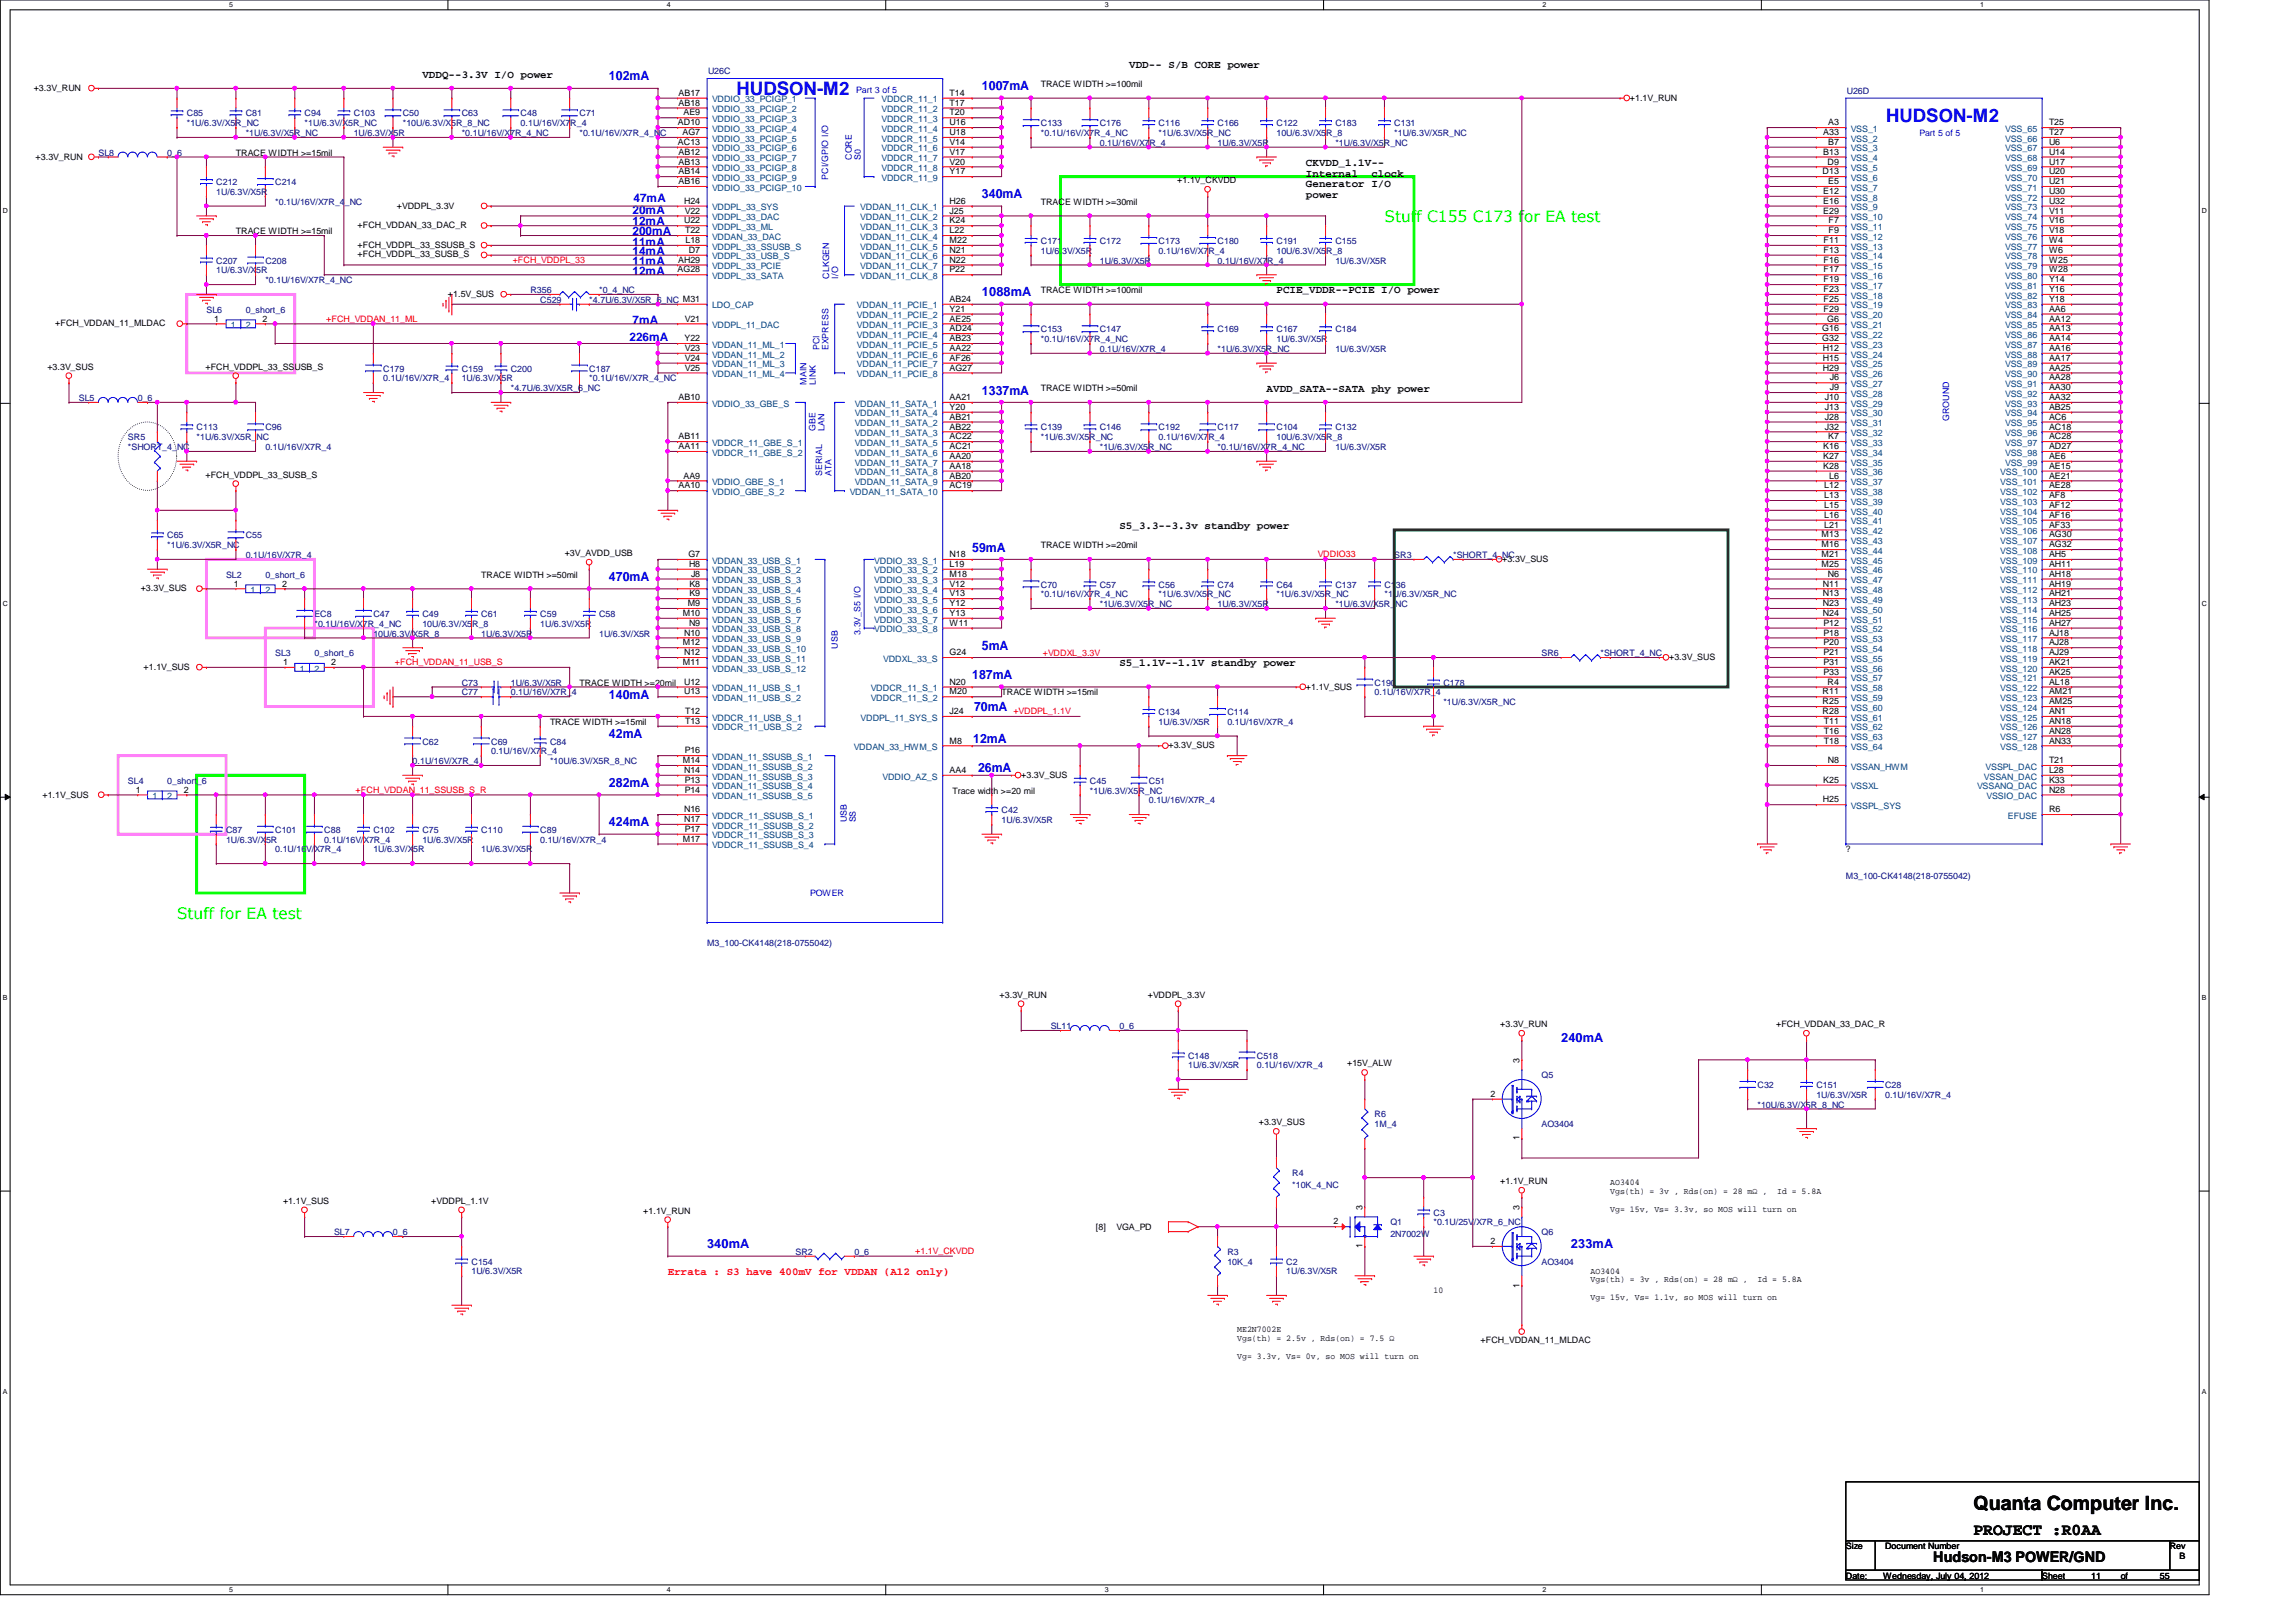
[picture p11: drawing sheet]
<svg xmlns="http://www.w3.org/2000/svg" width="297mm" height="210mm" viewBox="0 0 297 210" stroke-linecap="round" stroke-linejoin="round" font-family="sans-serif">
<defs><g id="words">
<text font-size="2.5" x="255.3" y="195.4">Quanta Computer Inc.</text>
<g font-size="2.4" fill="#00f">
<text x="95.3" y="12.3">HUDSON-M2</text>
<text x="244" y="15.8">HUDSON-M2</text>
</g>
<text font-size="2.2" x="255.3" y="198.6">PROJECT :R0AA</text>
<g font-size="2" fill="#0f0">
<text x="179.1" y="28.7">Stuff C155 C173 for EA test</text>
<text x="22.9" y="118.9">Stuff for EA test</text>
</g>
<text font-size="1.9" x="250.1" y="202.2">Hudson-M3 POWER/GND</text>
<g font-size="1.7" fill="#00f">
<text x="78.8" y="10.4">102mA</text>
<text x="127" y="11.7">1007mA</text>
<text x="127" y="25.7">340mA</text>
<text x="127" y="38.4">1088mA</text>
<text x="127" y="51.1">1337mA</text>
<text x="125.8" y="71.4">59mA</text>
<text x="78.8" y="75.2">470mA</text>
<text x="125.8" y="87.9">187mA</text>
<text x="127" y="84.1">5mA</text>
<text x="78.8" y="90.4">140mA</text>
<text x="78.8" y="95.5">42mA</text>
<text x="126" y="91.9">70mA</text>
<text x="78.8" y="101.9">282mA</text>
<text x="125.9" y="96.1">12mA</text>
<text x="126.5" y="99.9">26mA</text>
<text x="78.8" y="106.9">424mA</text>
<text x="202" y="134.9">240mA</text>
<text x="91.5" y="161.5">340mA</text>
<text x="203.2" y="161.5">233mA</text>
</g>
<g font-size="1.5" fill="#00f">
<text x="81.8" y="27.7">20mA</text>
<text x="81.8" y="29.1">12mA</text>
<text x="82" y="26.2">47mA</text>
<text x="81.8" y="30.4">200mA</text>
<text x="81.8" y="33.1">14mA</text>
<text x="81.8" y="35.6">12mA</text>
<text x="81.8" y="34.3">11mA</text>
<text x="81.8" y="31.8">11mA</text>
<text x="81.8" y="42">7mA</text>
<text x="81.4" y="44.1">226mA</text>
</g>
<g font-size="1.4">
<text x="54.6" y="10">VDDQ--3.3V I/O power</text>
<text x="146.1" y="8.8">VDD-- S/B CORE power</text>
<text x="168.9" y="21.5">CKVDD_1.1V--</text>
<text x="168.9" y="22.9">Internal</text>
<text x="177.4" y="22.9">clock</text>
<text x="168.9" y="24.3">Generator I/O</text>
<text x="168.9" y="25.7">power</text>
<text x="165.1" y="38">PCIE_VDDR--PCIE I/O power</text>
<text x="163.9" y="50.7">AVDD_SATA--SATA phy power</text>
<text x="144.8" y="68.5">S5_3.3--3.3v standby power</text>
<text x="144.8" y="86.2">S5_1.1V--1.1V standby power</text>
</g>
<text font-size="1.4" fill="#f00" x="86.4" y="165">Errata : S3 have 400mV for VDDAN (A12 only)</text>
<g font-size="1.1">
<text x="4.4" y="11.8">+3.3V_RUN</text>
<text x="134.7" y="11.3">TRACE WIDTH &gt;=100mil</text>
<text x="87.7" y="16.2">AD10</text>
<text x="87.8" y="13.7">AB18</text>
<text x="87.8" y="12.4">AB17</text>
<text x="88.3" y="17.5">AG7</text>
<text x="88.4" y="14.9">AE9</text>
<text x="122.8" y="17.5">U18</text>
<text x="122.8" y="16.2">U16</text>
<text x="122.8" y="14.9">T20</text>
<text x="122.8" y="13.7">T17</text>
<text x="122.8" y="12.4">T14</text>
<text x="210.9" y="13">+1.1V_RUN</text>
<text x="235.9" y="17.5">A33</text>
<text x="236.5" y="16.2">A3</text>
<text x="265.1" y="17.5">T27</text>
<text x="265.1" y="16.2">T25</text>
<text x="4.6" y="20.7">+3.3V_RUN</text>
<text x="30.5" y="20.2">TRACE WIDTH &gt;=15mil</text>
<text x="87.7" y="18.8">AC13</text>
<text x="87.8" y="23.8">AB16</text>
<text x="87.8" y="22.6">AB14</text>
<text x="87.8" y="21.3">AB13</text>
<text x="87.8" y="20">AB12</text>
<text x="122.8" y="22.6">Y17</text>
<text x="122.8" y="21.3">V20</text>
<text x="122.8" y="20">V17</text>
<text x="122.8" y="18.8">V14</text>
<text x="152.3" y="23.7">+1.1V_CKVDD</text>
<text x="235.8" y="22.6">D13</text>
<text x="235.9" y="20">B13</text>
<text x="236.4" y="21.3">D9</text>
<text x="236.5" y="23.8">E5</text>
<text x="236.5" y="18.8">B7</text>
<text x="265.1" y="23.8">U21</text>
<text x="265.1" y="22.6">U20</text>
<text x="265.1" y="21.3">U17</text>
<text x="265.1" y="20">U14</text>
<text x="265.1" y="18.8">U6</text>
<text x="46.3" y="29.5">+FCH_VDDAN_33_DAC_R</text>
<text x="51.3" y="27">+VDDPL_3.3V</text>
<text x="88.5" y="28.9">U22</text>
<text x="88.5" y="26.4">H24</text>
<text x="88.6" y="27.6">V22</text>
<text x="122.8" y="28.9">K24</text>
<text x="122.8" y="27.6">J25</text>
<text x="122.8" y="26.4">H26</text>
<text x="134.7" y="26.5">TRACE WIDTH &gt;=30mil</text>
<text x="235.9" y="27.6">E29</text>
<text x="235.9" y="26.4">E16</text>
<text x="235.9" y="25.1">E12</text>
<text x="236.6" y="28.9">F7</text>
<text x="265.1" y="28.9">V16</text>
<text x="265.1" y="27.6">V11</text>
<text x="265.1" y="26.4">U32</text>
<text x="265.1" y="25.1">U30</text>
<text x="30.5" y="30.3">TRACE WIDTH &gt;=15mil</text>
<text x="46.3" y="32.1">+FCH_VDDPL_33_SSUSB_S</text>
<text x="46.3" y="33.2">+FCH_VDDPL_33_SUSB_S</text>
<text x="87.7" y="35.3">AG28</text>
<text x="87.8" y="34">AH29</text>
<text x="88.6" y="30.2">T22</text>
<text x="88.7" y="31.5">L18</text>
<text x="89.1" y="32.7">D7</text>
<text x="122.8" y="35.3">P22</text>
<text x="122.8" y="34">N22</text>
<text x="122.8" y="32.7">N21</text>
<text x="122.8" y="31.5">M22</text>
<text x="122.8" y="30.2">L22</text>
<text x="235.9" y="35.3">F17</text>
<text x="235.9" y="34">F16</text>
<text x="235.9" y="32.7">F13</text>
<text x="235.9" y="31.5">F11</text>
<text x="236.6" y="30.2">F9</text>
<text x="265.1" y="35.3">W28</text>
<text x="265.1" y="34">W25</text>
<text x="265.1" y="32.7">W6</text>
<text x="265.1" y="31.5">W4</text>
<text x="265.1" y="30.2">V18</text>
<text x="27.7" y="41.6">1</text>
<text x="33.9" y="41.6">2</text>
<text x="58" y="38.4">+1.5V_SUS</text>
<text x="88.6" y="41.6">V21</text>
<text x="122.8" y="41.6">AE25</text>
<text x="122.8" y="40.3">Y21</text>
<text x="122.8" y="39.1">AB24</text>
<text x="134.7" y="37.9">TRACE WIDTH &gt;=100mil</text>
<text x="235.9" y="40.3">F29</text>
<text x="235.9" y="39.1">F25</text>
<text x="235.9" y="37.8">F23</text>
<text x="235.9" y="36.5">F19</text>
<text x="236.4" y="41.6">G6</text>
<text x="265.1" y="41.6">AA12</text>
<text x="265.1" y="40.3">AA6</text>
<text x="265.1" y="39.1">Y18</text>
<text x="265.1" y="37.8">Y16</text>
<text x="265.1" y="36.5">Y14</text>
<text x="6.1" y="47.8">+3.3V_SUS</text>
<text x="7.2" y="42.2">+FCH_VDDAN_11_MLDAC</text>
<text x="26.6" y="47.8">+FCH_VDDPL_33_SSUSB_S</text>
<text x="88.6" y="44.2">Y22</text>
<text x="88.6" y="48">V25</text>
<text x="88.6" y="46.7">V24</text>
<text x="88.6" y="45.4">V23</text>
<text x="122.8" y="48">AG27</text>
<text x="122.8" y="46.7">AF26</text>
<text x="122.8" y="45.4">AA22</text>
<text x="122.8" y="44.2">AB23</text>
<text x="122.8" y="42.9">AD24</text>
<text x="235.8" y="44.2">G32</text>
<text x="235.8" y="42.9">G16</text>
<text x="235.8" y="48">H29</text>
<text x="235.8" y="46.7">H15</text>
<text x="235.8" y="45.4">H12</text>
<text x="265.1" y="48">AA25</text>
<text x="265.1" y="46.7">AA17</text>
<text x="265.1" y="45.4">AA16</text>
<text x="265.1" y="44.2">AA14</text>
<text x="265.1" y="42.9">AA13</text>
<text x="87.8" y="51.8">AB10</text>
<text x="122.8" y="53">Y20</text>
<text x="122.8" y="51.8">AA21</text>
<text x="134.7" y="50.6">TRACE WIDTH &gt;=50mil</text>
<text x="236.1" y="53">J13</text>
<text x="236.1" y="51.8">J10</text>
<text x="236.7" y="50.5">J9</text>
<text x="236.7" y="49.2">J6</text>
<text x="265.1" y="53">AB25</text>
<text x="265.1" y="51.8">AA32</text>
<text x="265.1" y="50.5">AA30</text>
<text x="265.1" y="49.2">AA28</text>
<text x="87.8" y="58.1">AA11</text>
<text x="87.8" y="56.9">AB11</text>
<text x="122.8" y="59.4">AA20</text>
<text x="122.8" y="58.1">AC21</text>
<text x="122.8" y="56.9">AC22</text>
<text x="122.8" y="55.6">AB22</text>
<text x="122.8" y="54.3">AB21</text>
<text x="235.9" y="59.4">K27</text>
<text x="235.9" y="58.1">K16</text>
<text x="236.1" y="55.6">J32</text>
<text x="236.1" y="54.3">J28</text>
<text x="236.5" y="56.9">K7</text>
<text x="265.1" y="59.4">AE6</text>
<text x="265.1" y="58.1">AD27</text>
<text x="265.1" y="56.9">AC28</text>
<text x="265.1" y="55.6">AC18</text>
<text x="265.1" y="54.3">AC6</text>
<text x="26.6" y="61.8">+FCH_VDDPL_33_SUSB_S</text>
<text x="87.8" y="63.2">AA10</text>
<text x="88.4" y="61.9">AA9</text>
<text x="122.8" y="63.2">AC19</text>
<text x="122.8" y="61.9">AB20</text>
<text x="122.8" y="60.7">AA18</text>
<text x="235.9" y="60.7">K28</text>
<text x="236" y="65.7">L15</text>
<text x="236" y="64.5">L13</text>
<text x="236" y="63.2">L12</text>
<text x="236.6" y="61.9">L6</text>
<text x="265.1" y="65.7">AF12</text>
<text x="265.1" y="64.5">AF8</text>
<text x="265.1" y="63.2">AE28</text>
<text x="265.1" y="61.9">AE21</text>
<text x="265.1" y="60.7">AE15</text>
<text x="73.1" y="72">+3V_AVDD_USB</text>
<text x="134.7" y="71">TRACE WIDTH &gt;=20mil</text>
<text x="235.7" y="70.8">M16</text>
<text x="235.7" y="69.6">M13</text>
<text x="236" y="68.3">L21</text>
<text x="236" y="67">L16</text>
<text x="265.1" y="70.8">AG32</text>
<text x="265.1" y="69.6">AG30</text>
<text x="265.1" y="68.3">AF33</text>
<text x="265.1" y="67">AF16</text>
<text x="18.2" y="76.5">+3.3V_SUS</text>
<text x="30.3" y="75.9">1</text>
<text x="36.5" y="75.9">2</text>
<text x="62.3" y="74.8">TRACE WIDTH &gt;=50mil</text>
<text x="89.1" y="72.1">G7</text>
<text x="89.2" y="73.4">H8</text>
<text x="89.2" y="77.2">K9</text>
<text x="89.2" y="75.9">K8</text>
<text x="89.4" y="74.6">J8</text>
<text x="122.8" y="77.2">V13</text>
<text x="122.8" y="75.9">V12</text>
<text x="122.8" y="74.6">M18</text>
<text x="122.8" y="73.4">L19</text>
<text x="122.8" y="72.1">N18</text>
<text x="194.3" y="72.7">+3.3V_SUS</text>
<text x="235.7" y="73.4">M25</text>
<text x="235.7" y="72.1">M21</text>
<text x="235.8" y="77.2">N13</text>
<text x="235.8" y="75.9">N11</text>
<text x="236.5" y="74.6">N6</text>
<text x="265.1" y="77.2">AH21</text>
<text x="265.1" y="75.9">AH19</text>
<text x="265.1" y="74.6">AH18</text>
<text x="265.1" y="73.4">AH11</text>
<text x="265.1" y="72.1">AH5</text>
<text x="88.3" y="83.5">M12</text>
<text x="88.3" y="79.7">M10</text>
<text x="88.5" y="82.3">N10</text>
<text x="89" y="78.4">M9</text>
<text x="89.2" y="81">N9</text>
<text x="122.8" y="81">W11</text>
<text x="122.8" y="79.7">Y13</text>
<text x="122.8" y="78.4">Y12</text>
<text x="235.8" y="79.7">N24</text>
<text x="235.8" y="78.4">N23</text>
<text x="235.9" y="83.5">P20</text>
<text x="235.9" y="82.3">P18</text>
<text x="235.9" y="81">P12</text>
<text x="265.1" y="83.5">AJ28</text>
<text x="265.1" y="82.3">AJ18</text>
<text x="265.1" y="81">AH27</text>
<text x="265.1" y="79.7">AH25</text>
<text x="265.1" y="78.4">AH23</text>
<text x="18.6" y="86.7">+1.1V_SUS</text>
<text x="36.6" y="86.1">1</text>
<text x="42.8" y="86.1">2</text>
<text x="75" y="88.7">TRACE WIDTH &gt;=20mil</text>
<text x="88.3" y="86.1">M11</text>
<text x="88.5" y="89.9">U13</text>
<text x="88.5" y="88.6">U12</text>
<text x="88.5" y="84.8">N12</text>
<text x="122.8" y="89.9">M20</text>
<text x="122.8" y="88.6">N20</text>
<text x="122.8" y="84.8">G24</text>
<text x="168.9" y="89.2">+1.1V_SUS</text>
<text x="215.9" y="85.4">+3.3V_SUS</text>
<text x="235.8" y="89.9">R11</text>
<text x="235.9" y="87.3">P33</text>
<text x="235.9" y="86.1">P31</text>
<text x="235.9" y="84.8">P21</text>
<text x="236.4" y="88.6">R4</text>
<text x="265.1" y="89.9">AM21</text>
<text x="265.1" y="88.6">AL18</text>
<text x="265.1" y="87.3">AK25</text>
<text x="265.1" y="86.1">AK21</text>
<text x="265.1" y="84.8">AJ29</text>
<text x="71.2" y="93.8">TRACE WIDTH &gt;=15mil</text>
<text x="88.6" y="93.7">T13</text>
<text x="88.6" y="92.4">T12</text>
<text x="122.8" y="92.4">J24</text>
<text x="129.6" y="90">TRACE WIDTH &gt;=15mil</text>
<text x="235.8" y="92.4">R28</text>
<text x="235.8" y="91.1">R25</text>
<text x="236" y="95">T16</text>
<text x="236" y="93.7">T11</text>
<text x="265.1" y="95">AN28</text>
<text x="265.1" y="93.7">AN18</text>
<text x="265.1" y="92.4">AN1</text>
<text x="265.1" y="91.1">AM25</text>
<text x="88.3" y="98.8">M14</text>
<text x="88.5" y="100">N14</text>
<text x="88.6" y="101.3">P13</text>
<text x="88.6" y="97.5">P16</text>
<text x="122.8" y="100">AA4</text>
<text x="122.8" y="96.2">M8</text>
<text x="132.1" y="100.7">+3.3V_SUS</text>
<text x="151.2" y="96.9">+3.3V_SUS</text>
<text x="235.9" y="101.3">K25</text>
<text x="236" y="96.2">T18</text>
<text x="236.5" y="98.8">N8</text>
<text x="265.1" y="101.3">K33</text>
<text x="265.1" y="100">L28</text>
<text x="265.1" y="98.8">T21</text>
<text x="265.1" y="96.2">AN33</text>
<text x="5.5" y="103.2">+1.1V_SUS</text>
<text x="17.6" y="102.6">1</text>
<text x="23.8" y="102.6">2</text>
<text x="88.5" y="106.4">N17</text>
<text x="88.5" y="105.1">N16</text>
<text x="88.6" y="107.7">P17</text>
<text x="88.6" y="102.6">P14</text>
<text x="123.2" y="102.7">Trace width &gt;=20 mil</text>
<text x="235.8" y="103.8">H25</text>
<text x="265.1" y="105.1">R6</text>
<text x="265.1" y="102.6">N28</text>
<text x="88.3" y="108.9">M17</text>
<text x="238.8" y="110.3">?</text>
<text x="129.3" y="129.1">+3.3V_RUN</text>
<text x="148.5" y="129.1">+VDDPL_3.3V</text>
<text x="194.1" y="132.9">+3.3V_RUN</text>
<text x="196.6" y="137.5" transform="rotate(-90 196.6 137.5)">3</text>
<text x="229.8" y="132.9">+FCH_VDDAN_33_DAC_R</text>
<text x="174.3" y="138">+15V_ALW</text>
<text x="192.8" y="141.9">2</text>
<text x="162.9" y="145.6">+3.3V_SUS</text>
<text x="196.6" y="147.6" transform="rotate(-90 196.6 147.6)">1</text>
<text x="36.6" y="155.8">+1.1V_SUS</text>
<text x="55.8" y="155.8">+VDDPL_1.1V</text>
<text x="194.1" y="153.2">+1.1V_RUN</text>
<text x="208.3" y="153.4">AO3404</text>
<text x="208.3" y="154.5">Vgs(th) = 3v , Rds(on) = 28 mΩ ,</text>
<text x="229.9" y="154.5">Id = 5.8A</text>
<text x="83.2" y="157.1">+1.1V_RUN</text>
<text x="141.8" y="159.2">[8]</text>
<text x="144.4" y="159.2">VGA_PD</text>
<text x="172.5" y="158.5">2</text>
<text x="176.3" y="161.5" transform="rotate(-90 176.3 161.5)">1</text>
<text x="176.3" y="156.6" transform="rotate(-90 176.3 156.6)">3</text>
<text x="192.8" y="161">2</text>
<text x="196.6" y="156.6" transform="rotate(-90 196.6 156.6)">3</text>
<text x="208.3" y="156.8">Vg= 15v, Vs= 3.3v, so MOS will turn on</text>
<text x="185.5" y="167.3">10</text>
<text x="196.6" y="166.6" transform="rotate(-90 196.6 166.6)">1</text>
<text x="205.8" y="164.8">AO3404</text>
<text x="205.8" y="165.9">Vgs(th) = 3v , Rds(on) = 28 mΩ ,</text>
<text x="227.4" y="165.9">Id = 5.8A</text>
<text x="160.1" y="172.4">ME2N7002E</text>
<text x="160.1" y="173.6">Vgs(th) = 2.5v , Rds(on) = 7.5 Ω</text>
<text x="191.6" y="173.8">+FCH_VDDAN_11_MLDAC</text>
<text x="205.8" y="168.2">Vg= 15v, Vs= 1.1v, so MOS will turn on</text>
<text x="160.1" y="175.9">Vg= 3.3v, Vs= 0v, so MOS will turn on</text>
<text x="238.8" y="200.5">Size</text>
<text x="243.9" y="200.5">Document Number</text>
<text x="280.7" y="200.5">Rev</text>
<text x="282" y="201.8">B</text>
<text x="238.8" y="204.3">Date:</text>
<text x="243.6" y="204.3">Wednesday, July 04, 2012</text>
<text x="264.2" y="204.3">Sheet</text>
<text x="270.5" y="204.3">11</text>
<text x="274.4" y="204.3">of</text>
<text x="279.4" y="204.3">55</text>
</g>
<g font-size="1.1" fill="#000080">
<text x="91.6" y="9.6">U26C</text>
<text x="24.2" y="15.1">C85</text>
<text x="24.2" y="16.3">*1U/6.3V/X5R_NC</text>
<text x="31.8" y="15.1">C81</text>
<text x="31.8" y="17.6">*1U/6.3V/X5R_NC</text>
<text x="39.4" y="15.1">C94</text>
<text x="39.4" y="16.3">*1U/6.3V/X5R_NC</text>
<text x="45.8" y="15.1">C103</text>
<text x="45.8" y="17.6">1U/6.3V/X5R</text>
<text x="52.1" y="15.1">C50</text>
<text x="52.1" y="16.3">*10U/6.3V/X5R_8_NC</text>
<text x="59.7" y="15.1">C63</text>
<text x="59.7" y="17.6">*0.1U/16V/X7R_4_NC</text>
<text x="67.3" y="15.1">C48</text>
<text x="67.3" y="16.3">0.1U/16V/X7R_4</text>
<text x="75" y="15.1">C71</text>
<text x="75" y="17.6">*0.1U/16V/X7R_4_NC</text>
<text x="134.7" y="16.3">C133</text>
<text x="134.7" y="17.6">*0.1U/16V/X7R_4_NC</text>
<text x="142.3" y="16.3">C176</text>
<text x="149.9" y="16.3">C116</text>
<text x="149.9" y="17.6">*1U/6.3V/X5R_NC</text>
<text x="157.5" y="16.3">C166</text>
<text x="165.1" y="16.3">C122</text>
<text x="165.1" y="17.6">10U/6.3V/X5R_8</text>
<text x="172.8" y="16.3">C183</text>
<text x="180.4" y="16.3">C131</text>
<text x="180.4" y="17.6">*1U/6.3V/X5R_NC</text>
<text x="238.9" y="12.1">U26D</text>
<text x="12.7" y="20.2">SL8</text>
<text x="21.6" y="20.2">0_6</text>
<text x="28" y="24">C212</text>
<text x="35.6" y="24">C214</text>
<text x="142.3" y="18.9">0.1U/16V/X7R_4</text>
<text x="157.5" y="18.9">1U/6.3V/X5R</text>
<text x="172.8" y="18.9">*1U/6.3V/X5R_NC</text>
<text x="28" y="25.2">1U/6.3V/X5R</text>
<text x="35.6" y="26.5">*0.1U/16V/X7R_4_NC</text>
<text x="28" y="34.1">C207</text>
<text x="28" y="35.4">1U/6.3V/X5R</text>
<text x="34.3" y="34.1">C208</text>
<text x="134.7" y="31.6">C171</text>
<text x="134.7" y="32.9">1U/6.3V/X5R</text>
<text x="142.3" y="31.6">C172</text>
<text x="142.3" y="34.1">1U/6.3V/X5R</text>
<text x="149.9" y="31.6">C173</text>
<text x="149.9" y="32.9">0.1U/16V/X7R_4</text>
<text x="157.5" y="31.6">C180</text>
<text x="157.5" y="34.1">0.1U/16V/X7R_4</text>
<text x="165.1" y="31.6">C191</text>
<text x="165.1" y="32.9">10U/6.3V/X5R_8</text>
<text x="172.8" y="31.6">C155</text>
<text x="172.8" y="34.1">1U/6.3V/X5R</text>
<text x="26.7" y="40.5">SL6</text>
<text x="31.8" y="40.5">0_short_6</text>
<text x="34.3" y="36.7">*0.1U/16V/X7R_4_NC</text>
<text x="68.6" y="37.9">R356</text>
<text x="69.9" y="39.2">C529</text>
<text x="76.2" y="39.2">*4.7U/6.3V/X5R_6_NC M31</text>
<text x="77.5" y="37.9">*0_4_NC</text>
<text x="134.7" y="43">C153</text>
<text x="134.7" y="44.3">*0.1U/16V/X7R_4_NC</text>
<text x="142.3" y="43">C147</text>
<text x="142.3" y="45.6">0.1U/16V/X7R_4</text>
<text x="157.5" y="43">C169</text>
<text x="157.5" y="45.6">*1U/6.3V/X5R_NC</text>
<text x="165.1" y="43">C167</text>
<text x="165.1" y="44.3">1U/6.3V/X5R</text>
<text x="172.8" y="43">C184</text>
<text x="172.8" y="45.6">1U/6.3V/X5R</text>
<text x="10.2" y="51.9">SL5</text>
<text x="17.8" y="51.9">0_6</text>
<text x="49.6" y="48.1">C179</text>
<text x="49.6" y="49.4">0.1U/16V/X7R_4</text>
<text x="59.7" y="48.1">C159</text>
<text x="59.7" y="49.4">1U/6.3V/X5R</text>
<text x="66.1" y="48.1">C200</text>
<text x="66.1" y="50.6">*4.7U/6.3V/X5R_6_NC</text>
<text x="76.2" y="48.1">C187</text>
<text x="76.2" y="49.4">*0.1U/16V/X7R_4_NC</text>
<text x="16.5" y="57">SR5</text>
<text x="16.5" y="58.3">*SHORT_4_NC</text>
<text x="25.4" y="55.7">C113</text>
<text x="25.4" y="57">*1U/6.3V/X5R_NC</text>
<text x="34.3" y="55.7">C96</text>
<text x="34.3" y="58.3">0.1U/16V/X7R_4</text>
<text x="134.7" y="55.7">C139</text>
<text x="134.7" y="57">*1U/6.3V/X5R_NC</text>
<text x="142.3" y="55.7">C146</text>
<text x="142.3" y="58.3">*1U/6.3V/X5R_NC</text>
<text x="149.9" y="55.7">C192</text>
<text x="149.9" y="57">0.1U/16V/X7R_4</text>
<text x="157.5" y="55.7">C117</text>
<text x="157.5" y="58.3">*0.1U/16V/X7R_4_NC</text>
<text x="165.1" y="55.7">C104</text>
<text x="165.1" y="57">10U/6.3V/X5R_8</text>
<text x="172.8" y="55.7">C132</text>
<text x="172.8" y="58.3">1U/6.3V/X5R</text>
<text x="21.6" y="69.7">C65</text>
<text x="21.6" y="71">*1U/6.3V/X5R_NC</text>
<text x="31.8" y="69.7">C55</text>
<text x="29.2" y="74.8">SL2</text>
<text x="31.8" y="72.2">0.1U/16V/X7R_4</text>
<text x="34.3" y="74.8">0_short_6</text>
<text x="134.7" y="76">C70</text>
<text x="134.7" y="77.3">*0.1U/16V/X7R_4_NC</text>
<text x="142.3" y="76">C57</text>
<text x="149.9" y="76">C56</text>
<text x="149.9" y="77.3">*1U/6.3V/X5R_NC</text>
<text x="157.5" y="76">C74</text>
<text x="165.1" y="76">C64</text>
<text x="165.1" y="77.3">*1U/6.3V/X5R_NC</text>
<text x="172.8" y="76">C137</text>
<text x="179.1" y="76">C136</text>
<text x="179.1" y="77.3">*1U/6.3V/X5R_NC</text>
<text x="180.4" y="72.2">SR3</text>
<text x="188" y="72.2">*SHORT_4_NC</text>
<text x="40.7" y="79.8">EC8</text>
<text x="40.7" y="81.1">*0.1U/16V/X7R_4_NC</text>
<text x="48.3" y="79.8">C47</text>
<text x="48.3" y="82.4">10U/6.3V/X5R_8</text>
<text x="54.6" y="79.8">C49</text>
<text x="54.6" y="81.1">10U/6.3V/X5R_8</text>
<text x="62.3" y="79.8">C61</text>
<text x="62.3" y="82.4">1U/6.3V/X5R</text>
<text x="69.9" y="79.8">C59</text>
<text x="69.9" y="81.1">1U/6.3V/X5R</text>
<text x="77.5" y="79.8">C58</text>
<text x="77.5" y="82.4">1U/6.3V/X5R</text>
<text x="142.3" y="78.6">*1U/6.3V/X5R_NC</text>
<text x="157.5" y="78.6">1U/6.3V/X5R</text>
<text x="172.8" y="78.6">*1U/6.3V/X5R_NC</text>
<text x="35.6" y="84.9">SL3</text>
<text x="40.7" y="84.9">0_short_6</text>
<text x="59.7" y="88.7">C73</text>
<text x="66.1" y="88.7">1U/6.3V/X5R</text>
<text x="177.8" y="88.7">C190</text>
<text x="186.7" y="88.7">C178</text>
<text x="199.4" y="84.9">SR6</text>
<text x="207" y="84.9">*SHORT_4_NC</text>
<text x="59.7" y="90">C77</text>
<text x="66.1" y="90">0.1U/16V/X7R_4</text>
<text x="149.9" y="92.5">C134</text>
<text x="149.9" y="93.8">1U/6.3V/X5R</text>
<text x="158.8" y="92.5">C114</text>
<text x="158.8" y="93.8">0.1U/16V/X7R_4</text>
<text x="177.8" y="90">0.1U/16V/X7R_4</text>
<text x="186.7" y="91.3">*1U/6.3V/X5R_NC</text>
<text x="16.5" y="101.4">SL4</text>
<text x="21.6" y="101.4">0_short_6</text>
<text x="53.4" y="98.9">0.1U/16V/X7R_4</text>
<text x="54.6" y="96.4">C62</text>
<text x="63.5" y="96.4">C69</text>
<text x="63.5" y="97.6">0.1U/16V/X7R_4</text>
<text x="71.2" y="96.4">C84</text>
<text x="71.2" y="98.9">*10U/6.3V/X5R_8_NC</text>
<text x="141" y="101.4">C45</text>
<text x="148.6" y="101.4">C51</text>
<text x="29.2" y="107.8">C87</text>
<text x="35.6" y="107.8">C101</text>
<text x="41.9" y="107.8">C88</text>
<text x="48.3" y="107.8">C102</text>
<text x="54.6" y="107.8">C75</text>
<text x="62.3" y="107.8">C110</text>
<text x="69.9" y="107.8">C89</text>
<text x="129.6" y="105.2">C42</text>
<text x="129.6" y="106.5">1U/6.3V/X5R</text>
<text x="141" y="102.7">*1U/6.3V/X5R_NC</text>
<text x="148.6" y="104">0.1U/16V/X7R_4</text>
<text x="29.2" y="109.1">1U/6.3V/X5R</text>
<text x="35.6" y="110.3">0.1U/16V/X7R_4</text>
<text x="41.9" y="109.1">0.1U/16V/X7R_4</text>
<text x="48.3" y="110.3">1U/6.3V/X5R</text>
<text x="54.6" y="109.1">1U/6.3V/X5R</text>
<text x="62.3" y="110.3">1U/6.3V/X5R</text>
<text x="69.9" y="109.1">0.1U/16V/X7R_4</text>
<text x="238.8" y="113.7">M3_100-CK4148(218-0755042)</text>
<text x="91.5" y="122.4">M3_100-CK4148(218-0755042)</text>
<text x="135.9" y="133.2">SL11</text>
<text x="144.8" y="133.2">0_6</text>
<text x="153.7" y="137">C148</text>
<text x="162.6" y="137">C518</text>
<text x="153.7" y="138.3">1U/6.3V/X5R</text>
<text x="162.6" y="138.3">0.1U/16V/X7R_4</text>
<text x="199.4" y="139.5">Q5</text>
<text x="227.4" y="140.8">C32</text>
<text x="227.4" y="143.3">*10U/6.3V/X5R_8_NC</text>
<text x="235" y="140.8">C151</text>
<text x="235" y="142.1">1U/6.3V/X5R</text>
<text x="243.9" y="140.8">C28</text>
<text x="243.9" y="142.1">0.1U/16V/X7R_4</text>
<text x="177.8" y="144.6">R6</text>
<text x="177.8" y="145.9">1M_4</text>
<text x="199.4" y="145.9">AO3404</text>
<text x="167.2" y="152.2">R4</text>
<text x="167.2" y="153.8">*10K_4_NC</text>
<text x="43.2" y="159.9">SL7</text>
<text x="50.8" y="159.9">0_6</text>
<text x="179.9" y="158.6">Q1</text>
<text x="179.9" y="160.1">2N7002W</text>
<text x="185.5" y="157.3">C3</text>
<text x="185.5" y="158.6">*0.1U/25V/X7R_6_NC</text>
<text x="199.4" y="159.9">Q6</text>
<text x="61" y="163.7">C154</text>
<text x="61" y="164.9">1U/6.3V/X5R</text>
<text x="102.9" y="162.4">SR2</text>
<text x="110.5" y="162.4">0_6</text>
<text x="158.8" y="162.4">R3</text>
<text x="158.8" y="163.7">10K_4</text>
<text x="166.4" y="163.7">C2</text>
<text x="166.4" y="164.9">1U/6.3V/X5R</text>
<text x="199.4" y="163.7">AO3404</text>
</g>
<g font-size="1.1" fill="#004080">
<text x="92.1" y="17.1">VDDIO_33_PCIGP_4</text>
<text x="92.1" y="15.8">VDDIO_33_PCIGP_3</text>
<text x="92.1" y="14.5">VDDIO_33_PCIGP_2</text>
<text x="92.1" y="13.3">VDDIO_33_PCIGP_1</text>
<text x="114" y="17.1">VDDCR_11_4</text>
<text x="114" y="15.8">VDDCR_11_3</text>
<text x="114" y="14.5">VDDCR_11_2</text>
<text x="114" y="13.3">VDDCR_11_1</text>
<text x="239.4" y="17.1">VSS_1</text>
<text x="259.4" y="17.1">VSS_65</text>
<text x="92.1" y="23.4">VDDIO_33_PCIGP_9</text>
<text x="92.1" y="22.1">VDDIO_33_PCIGP_8</text>
<text x="92.1" y="20.9">VDDIO_33_PCIGP_7</text>
<text x="92.1" y="19.6">VDDIO_33_PCIGP_6</text>
<text x="92.1" y="18.3">VDDIO_33_PCIGP_5</text>
<text x="114" y="23.4">VDDCR_11_9</text>
<text x="114" y="22.1">VDDCR_11_8</text>
<text x="114" y="20.9">VDDCR_11_7</text>
<text x="114" y="19.6">VDDCR_11_6</text>
<text x="114" y="18.3">VDDCR_11_5</text>
<text x="239.4" y="23.4">VSS_6</text>
<text x="239.4" y="22.1">VSS_5</text>
<text x="239.4" y="20.9">VSS_4</text>
<text x="239.4" y="19.6">VSS_3</text>
<text x="239.4" y="18.3">VSS_2</text>
<text x="259.4" y="23.4">VSS_70</text>
<text x="259.4" y="22.1">VSS_69</text>
<text x="259.4" y="20.9">VSS_68</text>
<text x="259.4" y="19.6">VSS_67</text>
<text x="259.4" y="18.3">VSS_66</text>
<text x="92.1" y="29.8">VDDPL_33_ML</text>
<text x="92.1" y="28.5">VDDPL_33_DAC</text>
<text x="92.1" y="27.2">VDDPL_33_SYS</text>
<text x="92.1" y="24.7">VDDIO_33_PCIGP_10</text>
<text x="111.3" y="29.8">VDDAN_11_CLK_3</text>
<text x="111.3" y="28.5">VDDAN_11_CLK_2</text>
<text x="111.3" y="27.2">VDDAN_11_CLK_1</text>
<text x="239.4" y="29.8">VSS_11</text>
<text x="239.4" y="28.5">VSS_10</text>
<text x="239.4" y="27.2">VSS_9</text>
<text x="239.4" y="26">VSS_8</text>
<text x="239.4" y="24.7">VSS_7</text>
<text x="259.4" y="29.8">VSS_75</text>
<text x="259.4" y="28.5">VSS_74</text>
<text x="259.4" y="27.2">VSS_73</text>
<text x="259.4" y="26">VSS_72</text>
<text x="259.4" y="24.7">VSS_71</text>
<text x="92.1" y="34.8">VDDPL_33_PCIE</text>
<text x="92.1" y="33.6">VDDPL_33_USB_S</text>
<text x="92.1" y="32.3">VDDPL_33_SSUSB_S</text>
<text x="92.1" y="31">VDDAN_33_DAC</text>
<text x="111.3" y="34.8">VDDAN_11_CLK_7</text>
<text x="111.3" y="33.6">VDDAN_11_CLK_6</text>
<text x="111.3" y="32.3">VDDAN_11_CLK_5</text>
<text x="111.3" y="31">VDDAN_11_CLK_4</text>
<text x="239.4" y="34.8">VSS_15</text>
<text x="239.4" y="33.6">VSS_14</text>
<text x="239.4" y="32.3">VSS_13</text>
<text x="239.4" y="31">VSS_12</text>
<text x="259.4" y="34.8">VSS_79</text>
<text x="259.4" y="33.6">VSS_78</text>
<text x="259.4" y="32.3">VSS_77</text>
<text x="259.4" y="31">VSS_76</text>
<text x="92.1" y="39.9">LDO_CAP</text>
<text x="92.1" y="36.1">VDDPL_33_SATA</text>
<text x="110.9" y="41.2">VDDAN_11_PCIE_2</text>
<text x="110.9" y="39.9">VDDAN_11_PCIE_1</text>
<text x="111.3" y="36.1">VDDAN_11_CLK_8</text>
<text x="239.4" y="41.2">VSS_20</text>
<text x="239.4" y="39.9">VSS_19</text>
<text x="239.4" y="38.7">VSS_18</text>
<text x="239.4" y="37.4">VSS_17</text>
<text x="239.4" y="36.1">VSS_16</text>
<text x="259.4" y="41.2">VSS_84</text>
<text x="259.4" y="39.9">VSS_83</text>
<text x="259.4" y="38.7">VSS_82</text>
<text x="259.4" y="37.4">VSS_81</text>
<text x="259.4" y="36.1">VSS_80</text>
<text x="29.9" y="42.5">1</text>
<text x="31.8" y="42.5">2</text>
<text x="92.1" y="47.5">VDDAN_11_ML_3</text>
<text x="92.1" y="46.3">VDDAN_11_ML_2</text>
<text x="92.1" y="45">VDDAN_11_ML_1</text>
<text x="92.1" y="42.5">VDDPL_11_DAC</text>
<text x="110.9" y="47.5">VDDAN_11_PCIE_7</text>
<text x="110.9" y="46.3">VDDAN_11_PCIE_6</text>
<text x="110.9" y="45">VDDAN_11_PCIE_5</text>
<text x="110.9" y="43.7">VDDAN_11_PCIE_4</text>
<text x="110.9" y="42.5">VDDAN_11_PCIE_3</text>
<text x="239.4" y="47.5">VSS_25</text>
<text x="239.4" y="46.3">VSS_24</text>
<text x="239.4" y="45">VSS_23</text>
<text x="239.4" y="43.7">VSS_22</text>
<text x="239.4" y="42.5">VSS_21</text>
<text x="259.4" y="47.5">VSS_89</text>
<text x="259.4" y="46.3">VSS_88</text>
<text x="259.4" y="45">VSS_87</text>
<text x="259.4" y="43.7">VSS_86</text>
<text x="259.4" y="42.5">VSS_85</text>
<text x="92.1" y="52.6">VDDIO_33_GBE_S</text>
<text x="92.1" y="48.8">VDDAN_11_ML_4</text>
<text x="110.6" y="53.9">VDDAN_11_SATA_4</text>
<text x="110.6" y="52.6">VDDAN_11_SATA_1</text>
<text x="110.9" y="48.8">VDDAN_11_PCIE_8</text>
<text x="239.4" y="53.9">VSS_30</text>
<text x="239.4" y="52.6">VSS_29</text>
<text x="239.4" y="51.4">VSS_28</text>
<text x="239.4" y="50.1">VSS_27</text>
<text x="239.4" y="48.8">VSS_26</text>
<text x="259.4" y="53.9">VSS_94</text>
<text x="259.4" y="52.6">VSS_93</text>
<text x="259.4" y="51.4">VSS_92</text>
<text x="259.4" y="50.1">VSS_91</text>
<text x="259.4" y="48.8">VSS_90</text>
<text x="92.1" y="59">VDDCR_11_GBE_S_2</text>
<text x="92.1" y="57.7">VDDCR_11_GBE_S_1</text>
<text x="110.6" y="59">VDDAN_11_SATA_6</text>
<text x="110.6" y="57.7">VDDAN_11_SATA_5</text>
<text x="110.6" y="56.4">VDDAN_11_SATA_3</text>
<text x="110.6" y="55.2">VDDAN_11_SATA_2</text>
<text x="239.4" y="59">VSS_34</text>
<text x="239.4" y="57.7">VSS_33</text>
<text x="239.4" y="56.4">VSS_32</text>
<text x="239.4" y="55.2">VSS_31</text>
<text x="259.4" y="59">VSS_98</text>
<text x="259.4" y="57.7">VSS_97</text>
<text x="259.4" y="56.4">VSS_96</text>
<text x="259.4" y="55.2">VSS_95</text>
<text x="92.1" y="64.1">VDDIO_GBE_S_2</text>
<text x="92.1" y="62.8">VDDIO_GBE_S_1</text>
<text x="109.9" y="64.1">VDDAN_11_SATA_10</text>
<text x="110.6" y="62.8">VDDAN_11_SATA_9</text>
<text x="110.6" y="61.5">VDDAN_11_SATA_8</text>
<text x="110.6" y="60.2">VDDAN_11_SATA_7</text>
<text x="239.4" y="65.3">VSS_39</text>
<text x="239.4" y="64.1">VSS_38</text>
<text x="239.4" y="62.8">VSS_37</text>
<text x="239.4" y="61.5">VSS_36</text>
<text x="239.4" y="60.2">VSS_35</text>
<text x="258.8" y="65.3">VSS_103</text>
<text x="258.8" y="64.1">VSS_102</text>
<text x="258.8" y="62.8">VSS_101</text>
<text x="258.8" y="61.5">VSS_100</text>
<text x="259.4" y="60.2">VSS_99</text>
<text x="239.4" y="71.7">VSS_44</text>
<text x="239.4" y="70.4">VSS_43</text>
<text x="239.4" y="69.1">VSS_42</text>
<text x="239.4" y="67.9">VSS_41</text>
<text x="239.4" y="66.6">VSS_40</text>
<text x="258.8" y="71.7">VSS_108</text>
<text x="258.8" y="70.4">VSS_107</text>
<text x="258.8" y="69.1">VSS_106</text>
<text x="258.8" y="67.9">VSS_105</text>
<text x="258.8" y="66.6">VSS_104</text>
<text x="32.4" y="76.8">1</text>
<text x="34.3" y="76.8">2</text>
<text x="92.1" y="76.8">VDDAN_33_USB_S_4</text>
<text x="92.1" y="75.5">VDDAN_33_USB_S_3</text>
<text x="92.1" y="74.2">VDDAN_33_USB_S_2</text>
<text x="92.1" y="72.9">VDDAN_33_USB_S_1</text>
<text x="113.1" y="76.8">VDDIO_33_S_4</text>
<text x="113.1" y="75.5">VDDIO_33_S_3</text>
<text x="113.1" y="74.2">VDDIO_33_S_2</text>
<text x="113.1" y="72.9">VDDIO_33_S_1</text>
<text x="239.4" y="76.8">VSS_48</text>
<text x="239.4" y="75.5">VSS_47</text>
<text x="239.4" y="74.2">VSS_46</text>
<text x="239.4" y="72.9">VSS_45</text>
<text x="258.8" y="76.8">VSS_112</text>
<text x="258.8" y="75.5">VSS_111</text>
<text x="258.8" y="74.2">VSS_110</text>
<text x="258.8" y="72.9">VSS_109</text>
<text x="92.1" y="83.1">VDDAN_33_USB_S_9</text>
<text x="92.1" y="81.8">VDDAN_33_USB_S_8</text>
<text x="92.1" y="80.6">VDDAN_33_USB_S_7</text>
<text x="92.1" y="79.3">VDDAN_33_USB_S_6</text>
<text x="92.1" y="78">VDDAN_33_USB_S_5</text>
<text x="113.1" y="81.8">VDDIO_33_S_8</text>
<text x="113.1" y="80.6">VDDIO_33_S_7</text>
<text x="113.1" y="79.3">VDDIO_33_S_6</text>
<text x="113.1" y="78">VDDIO_33_S_5</text>
<text x="239.4" y="83.1">VSS_53</text>
<text x="239.4" y="81.8">VSS_52</text>
<text x="239.4" y="80.6">VSS_51</text>
<text x="239.4" y="79.3">VSS_50</text>
<text x="239.4" y="78">VSS_49</text>
<text x="258.8" y="83.1">VSS_117</text>
<text x="258.8" y="81.8">VSS_116</text>
<text x="258.8" y="80.6">VSS_115</text>
<text x="258.8" y="79.3">VSS_114</text>
<text x="258.8" y="78">VSS_113</text>
<text x="38.8" y="86.9">1</text>
<text x="40.7" y="86.9">2</text>
<text x="92.1" y="89.5">VDDAN_11_USB_S_1</text>
<text x="92.1" y="86.9">VDDAN_33_USB_S_12</text>
<text x="92.1" y="85.6">VDDAN_33_USB_S_11</text>
<text x="92.1" y="84.4">VDDAN_33_USB_S_10</text>
<text x="112.6" y="89.5">VDDCR_11_S_1</text>
<text x="114.3" y="85.6">VDDXL_33_S</text>
<text x="239.4" y="89.5">VSS_58</text>
<text x="239.4" y="88.2">VSS_57</text>
<text x="239.4" y="86.9">VSS_56</text>
<text x="239.4" y="85.6">VSS_55</text>
<text x="239.4" y="84.4">VSS_54</text>
<text x="258.8" y="89.5">VSS_122</text>
<text x="258.8" y="88.2">VSS_121</text>
<text x="258.8" y="86.9">VSS_120</text>
<text x="258.8" y="85.6">VSS_119</text>
<text x="258.8" y="84.4">VSS_118</text>
<text x="92.1" y="94.5">VDDCR_11_USB_S_2</text>
<text x="92.1" y="93.3">VDDCR_11_USB_S_1</text>
<text x="92.1" y="90.7">VDDAN_11_USB_S_2</text>
<text x="111.3" y="93.3">VDDPL_11_SYS_S</text>
<text x="112.6" y="90.7">VDDCR_11_S_2</text>
<text x="239.4" y="95.8">VSS_63</text>
<text x="239.4" y="94.5">VSS_62</text>
<text x="239.4" y="93.3">VSS_61</text>
<text x="239.4" y="92">VSS_60</text>
<text x="239.4" y="90.7">VSS_59</text>
<text x="258.8" y="95.8">VSS_127</text>
<text x="258.8" y="94.5">VSS_126</text>
<text x="258.8" y="93.3">VSS_125</text>
<text x="258.8" y="92">VSS_124</text>
<text x="258.8" y="90.7">VSS_123</text>
<text x="92.1" y="100.9">VDDAN_11_SSUSB_S_3</text>
<text x="92.1" y="99.6">VDDAN_11_SSUSB_S_2</text>
<text x="92.1" y="98.3">VDDAN_11_SSUSB_S_1</text>
<text x="110.4" y="97.1">VDDAN_33_HWM_S</text>
<text x="114.2" y="100.9">VDDIO_AZ_S</text>
<text x="239.4" y="99.6">VSSAN_HWM</text>
<text x="239.4" y="97.1">VSS_64</text>
<text x="256.7" y="100.9">VSSAN_DAC</text>
<text x="256.9" y="99.6">VSSPL_DAC</text>
<text x="258.8" y="97.1">VSS_128</text>
<text x="19.7" y="103.4">1</text>
<text x="21.6" y="103.4">2</text>
<text x="92.1" y="107.2">VDDCR_11_SSUSB_S_2</text>
<text x="92.1" y="106">VDDCR_11_SSUSB_S_1</text>
<text x="92.1" y="103.4">VDDAN_11_SSUSB_S_5</text>
<text x="92.1" y="102.2">VDDAN_11_SSUSB_S_4</text>
<text x="239.4" y="104.7">VSSPL_SYS</text>
<text x="239.4" y="102.2">VSSXL</text>
<text x="255.8" y="102.2">VSSANQ_DAC</text>
<text x="257" y="103.4">VSSIO_DAC</text>
<text x="259.8" y="106">EFUSE</text>
<text x="92.1" y="109.8">VDDCR_11_SSUSB_S_4</text>
<text x="92.1" y="108.5">VDDCR_11_SSUSB_S_3</text>
</g>
<g font-size="1.1" fill="#00f">
<text x="110.8" y="12">Part 3 of 5</text>
<text x="248.3" y="17.6">Part 5 of 5</text>
<text x="107.1" y="23.2" transform="rotate(-90 107.1 23.2)">PCI/GPIO I/O</text>
<text x="110.2" y="20.7" transform="rotate(-90 110.2 20.7)">CORE</text>
<text x="111.4" y="20.7" transform="rotate(-90 111.4 20.7)">S0</text>
<text x="107.3" y="36.1" transform="rotate(-90 107.3 36.1)">CLKGEN</text>
<text x="108.5" y="36.1" transform="rotate(-90 108.5 36.1)">I/O</text>
<text x="106" y="45.3" transform="rotate(-90 106 45.3)">PCI</text>
<text x="107.2" y="45.3" transform="rotate(-90 107.2 45.3)">EXPRESS</text>
<text x="104.3" y="49.8" transform="rotate(-90 104.3 49.8)">MAIN</text>
<text x="105.5" y="49.8" transform="rotate(-90 105.5 49.8)">LINK</text>
<text x="105.5" y="55.8" transform="rotate(-90 105.5 55.8)">GBE</text>
<text x="106.7" y="55.8" transform="rotate(-90 106.7 55.8)">LAN</text>
<text x="252.2" y="54.5" transform="rotate(-90 252.2 54.5)">GROUND</text>
<text x="106.4" y="61.6" transform="rotate(-90 106.4 61.6)">SERIAL</text>
<text x="107.6" y="61.6" transform="rotate(-90 107.6 61.6)">ATA</text>
<text x="108.4" y="83.9" transform="rotate(-90 108.4 83.9)">USB</text>
<text x="111.3" y="82.2" transform="rotate(-90 111.3 82.2)">3.3V_S5 I/O</text>
<text x="109.6" y="106.4" transform="rotate(-90 109.6 106.4)">USB</text>
<text x="110.7" y="106.4" transform="rotate(-90 110.7 106.4)">SS</text>
<text x="104.8" y="115.9">POWER</text>
</g>
<g font-size="1.1" fill="#f00">
<text x="66.3" y="34">+FCH_VDDPL_33</text>
<text x="42.2" y="41.7">+FCH_VDDAN_11_ML</text>
<text x="170.5" y="72.1">VDDIO33</text>
<text x="51.1" y="86.1">+FCH_VDDAN_11_USB_S</text>
<text x="134.9" y="84.8">+VDDXL_3.3V</text>
<text x="131.1" y="92.5">+VDDPL_1.1V</text>
<text x="46" y="102.6">+FCH_VDDAN_11_SSUSB_S_R</text>
<text x="118.4" y="162.3">+1.1V_CKVDD</text>
</g>
<g font-size=".9">
<text x="29.6" y=".9">5</text>
<text x="86.3" y=".9">4</text>
<text x="142.9" y=".9">3</text>
<text x="199.6" y=".9">2</text>
<text x="256.2" y=".9">1</text>
<text x=".4" y="27.5">D</text>
<text x="284.9" y="27.5">D</text>
<text x=".4" y="78.4">C</text>
<text x="284.9" y="78.4">C</text>
<text x=".4" y="129.4">B</text>
<text x="284.9" y="129.4">B</text>
<text x=".4" y="180.4">A</text>
<text x="284.9" y="180.4">A</text>
<text x="29.6" y="206">5</text>
<text x="86.3" y="206">4</text>
<text x="142.9" y="206">3</text>
<text x="199.6" y="206">2</text>
<text x="256.2" y="206">1</text>
</g>
</g></defs>
<path d="M0 0h285.8v206.4h-285.8zM1.3 1.3h283.2v203.8h-283.2z" fill="none" stroke="#000" stroke-width=".13"/>
<g fill="#fff">
<path d="M29.6 .1h.5v1h-.5z"/>
<path d="M29.6 205.2h.5v1h-.5z"/>
</g>
<path d="M58 0v1.3M58 205.1v1.3" fill="none" stroke="#000" stroke-width=".13"/>
<g fill="#fff">
<path d="M86.3 .1h.5v1h-.5z"/>
<path d="M86.3 205.2h.5v1h-.5z"/>
</g>
<path d="M114.6 0v1.3M114.6 205.1v1.3" fill="none" stroke="#000" stroke-width=".13"/>
<g fill="#fff">
<path d="M142.9 .1h.5v1h-.5z"/>
<path d="M142.9 205.2h.5v1h-.5z"/>
</g>
<path d="M171.2 0v1.3M171.2 205.1v1.3" fill="none" stroke="#000" stroke-width=".13"/>
<g fill="#fff">
<path d="M199.6 .1h.5v1h-.5z"/>
<path d="M199.6 205.2h.5v1h-.5z"/>
</g>
<path d="M227.9 0v1.3M227.9 205.1v1.3" fill="none" stroke="#000" stroke-width=".13"/>
<g fill="#fff">
<path d="M256.2 .1h.5v1h-.5z"/>
<path d="M256.2 205.2h.5v1h-.5z"/>
<path d="M.4 26.7h.6v1h-.6z"/>
<path d="M284.9 26.7h.6v1h-.6z"/>
<path d="M.4 77.6h.6v1.1h-.6z"/>
<path d="M284.9 77.6h.6v1.1h-.6z"/>
</g>
<path d="M0 52.2h1.3M284.5 52.2h1.3" fill="none" stroke="#000" stroke-width=".13"/>
<g fill="#fff">
<path d="M.4 128.6h.6v1h-.6z"/>
<path d="M284.9 128.6h.6v1h-.6z"/>
</g>
<path d="M0 103.2h1.3M.7 102.8l.6 .4-.6 .3zM284.5 103.2l.7-.4v.7zM284.5 103.2h1.3" fill="none" stroke="#000" stroke-width=".13"/>
<path d="M.7 102.8l.6 .4-.6 .3zM284.5 103.2l.7-.4v.7z" fill="#000"/>
<g fill="#fff">
<path d="M.4 179.6h.5v1h-.5z"/>
<path d="M284.9 179.6h.5v1h-.5z"/>
</g>
<path d="M0 154.1h1.3M284.5 154.1h1.3" fill="none" stroke="#000" stroke-width=".13"/>
<path d="M16.4 55.9a3.5 3.5 0 0 1 5.9 .9 4.7 4.7 0 0 1-1.9 6.4 3.5 3.5 0 0 1-4.6-1.9 5 5 0 0 1 .6-5.4z" fill="none" stroke="#000" stroke-width=".13" stroke-dasharray="0 .3"/>
<path d="M137.2 22.9h45.7v13.9h-45.7zM25.4 100.3h14v15.3h-14z" fill="none" stroke="#0f0" stroke-width=".38"/>
<path d="M180.4 68.6h43.2v20.3h-43.2z" fill="none" stroke="#008000" stroke-width=".38"/>
<path d="M24.2 38.1h13.9v10.2h-13.9zM26.7 72.4h14v10.1h-14zM15.3 97.8h13.9v10.1h-13.9zM34.3 81.3h14v10.1h-14z" fill="none" stroke="#ff80ff" stroke-width=".38"/>
<path d="M268 16.5h.1M268 17.8h.1M268 16.5h6.4M268 17.8h6.4" fill="none" stroke="#800040" stroke-width=".13"/>
<path d="M274.2 17.6h.3l.1 .1-.1 .2-.2 .1-.1-.1z" fill-rule="evenodd" fill="#f0f"/>
<path d="M274.2 17.6h.3l.1 .1-.1 .2-.2 .1-.1-.1z" fill="none" stroke="#f0f" stroke-width=".13"/>
<path d="M268 19h.1M268 19h6.4" fill="none" stroke="#800040" stroke-width=".13"/>
<path d="M274.2 18.9h.3l.1 .1-.1 .2-.2 .1-.1-.1z" fill-rule="evenodd" fill="#f0f"/>
<path d="M274.2 18.9h.3l.1 .1-.1 .2-.2 .1-.1-.1z" fill="none" stroke="#f0f" stroke-width=".13"/>
<path d="M268 20.3h.1M268 20.3h6.4" fill="none" stroke="#800040" stroke-width=".13"/>
<path d="M274.2 20.1h.3l.1 .2-.1 .2h-.2h-.1z" fill-rule="evenodd" fill="#f0f"/>
<path d="M274.2 20.1h.3l.1 .2-.1 .2h-.2h-.1z" fill="none" stroke="#f0f" stroke-width=".13"/>
<path d="M268 21.6h.1M268 21.6h6.4" fill="none" stroke="#800040" stroke-width=".13"/>
<path d="M274.2 21.4h.3l.1 .1-.1 .2-.2 .1-.1-.1z" fill-rule="evenodd" fill="#f0f"/>
<path d="M274.2 21.4h.3l.1 .1-.1 .2-.2 .1-.1-.1z" fill="none" stroke="#f0f" stroke-width=".13"/>
<path d="M268 22.9h.1M268 22.9h6.4" fill="none" stroke="#800040" stroke-width=".13"/>
<path d="M274.2 22.7h.3l.1 .1-.1 .2-.2 .1-.1-.1z" fill-rule="evenodd" fill="#f0f"/>
<path d="M274.2 22.7h.3l.1 .1-.1 .2-.2 .1-.1-.1z" fill="none" stroke="#f0f" stroke-width=".13"/>
<path d="M268 24.1h.1M268 24.1h6.4" fill="none" stroke="#800040" stroke-width=".13"/>
<path d="M274.2 23.9h.3l.1 .2-.1 .2h-.2h-.1z" fill-rule="evenodd" fill="#f0f"/>
<path d="M274.2 23.9h.3l.1 .2-.1 .2h-.2h-.1z" fill="none" stroke="#f0f" stroke-width=".13"/>
<path d="M268 25.4h.1M268 25.4h6.4" fill="none" stroke="#800040" stroke-width=".13"/>
<path d="M274.2 25.2h.3l.1 .2-.1 .1-.2 .1-.1-.1z" fill-rule="evenodd" fill="#f0f"/>
<path d="M274.2 25.2h.3l.1 .2-.1 .1-.2 .1-.1-.1z" fill="none" stroke="#f0f" stroke-width=".13"/>
<path d="M268 26.7h.1M268 27.9h.1M268 29.2h.1M268 26.7h6.4M268 27.9h6.4M268 29.2h6.4" fill="none" stroke="#800040" stroke-width=".13"/>
<path d="M274.2 29h.3l.1 .2-.1 .1-.2 .1-.1-.1z" fill-rule="evenodd" fill="#f0f"/>
<path d="M274.2 29h.3l.1 .2-.1 .1-.2 .1-.1-.1z" fill="none" stroke="#f0f" stroke-width=".13"/>
<path d="M268 30.5h.1M268 30.5h6.4" fill="none" stroke="#800040" stroke-width=".13"/>
<path d="M274.2 30.3h.3l.1 .1-.1 .2-.2 .1-.1-.1z" fill-rule="evenodd" fill="#f0f"/>
<path d="M274.2 30.3h.3l.1 .1-.1 .2-.2 .1-.1-.1z" fill="none" stroke="#f0f" stroke-width=".13"/>
<path d="M268 31.7h.1M268 31.7h6.4" fill="none" stroke="#800040" stroke-width=".13"/>
<path d="M274.2 31.6h.3l.1 .1-.1 .2-.2 .1-.1-.1z" fill-rule="evenodd" fill="#f0f"/>
<path d="M274.2 31.6h.3l.1 .1-.1 .2-.2 .1-.1-.1z" fill="none" stroke="#f0f" stroke-width=".13"/>
<path d="M268 33h.1M268 33h6.4" fill="none" stroke="#800040" stroke-width=".13"/>
<path d="M274.2 32.8h.3l.1 .2-.1 .2h-.2h-.1z" fill-rule="evenodd" fill="#f0f"/>
<path d="M274.2 32.8h.3l.1 .2-.1 .2h-.2h-.1z" fill="none" stroke="#f0f" stroke-width=".13"/>
<path d="M268 34.3h.1M268 34.3h6.4" fill="none" stroke="#800040" stroke-width=".13"/>
<path d="M274.2 34.1h.3l.1 .1-.1 .2-.2 .1-.1-.1z" fill-rule="evenodd" fill="#f0f"/>
<path d="M274.2 34.1h.3l.1 .1-.1 .2-.2 .1-.1-.1z" fill="none" stroke="#f0f" stroke-width=".13"/>
<path d="M268 35.6h.1M268 35.6h6.4" fill="none" stroke="#800040" stroke-width=".13"/>
<path d="M274.2 35.4h.3l.1 .1-.1 .2-.2 .1-.1-.1z" fill-rule="evenodd" fill="#f0f"/>
<path d="M274.2 35.4h.3l.1 .1-.1 .2-.2 .1-.1-.1z" fill="none" stroke="#f0f" stroke-width=".13"/>
<path d="M268 36.8h.1M268 36.8h6.4" fill="none" stroke="#800040" stroke-width=".13"/>
<path d="M274.2 36.6h.3l.1 .2-.1 .2h-.2h-.1z" fill-rule="evenodd" fill="#f0f"/>
<path d="M274.2 36.6h.3l.1 .2-.1 .2h-.2h-.1z" fill="none" stroke="#f0f" stroke-width=".13"/>
<path d="M268 38.1h.1M268 38.1h6.4" fill="none" stroke="#800040" stroke-width=".13"/>
<path d="M274.2 37.9h.3l.1 .2-.1 .1-.2 .1-.1-.1z" fill-rule="evenodd" fill="#f0f"/>
<path d="M274.2 37.9h.3l.1 .2-.1 .1-.2 .1-.1-.1z" fill="none" stroke="#f0f" stroke-width=".13"/>
<path d="M268 39.4h.1M268 39.4h6.4M268 40.6h.1M268 41.9h.1M268 40.6h6.4M268 41.9h6.4" fill="none" stroke="#800040" stroke-width=".13"/>
<path d="M274.2 41.7h.3l.1 .2-.1 .1-.2 .1-.1-.1z" fill-rule="evenodd" fill="#f0f"/>
<path d="M274.2 41.7h.3l.1 .2-.1 .1-.2 .1-.1-.1z" fill="none" stroke="#f0f" stroke-width=".13"/>
<path d="M268 43.2h.1M268 43.2h6.4" fill="none" stroke="#800040" stroke-width=".13"/>
<path d="M274.2 43h.3l.1 .1-.1 .2-.2 .1-.1-.1z" fill-rule="evenodd" fill="#f0f"/>
<path d="M274.2 43h.3l.1 .1-.1 .2-.2 .1-.1-.1z" fill="none" stroke="#f0f" stroke-width=".13"/>
<path d="M268 44.4h.1M268 44.4h6.4" fill="none" stroke="#800040" stroke-width=".13"/>
<path d="M274.2 44.3h.3l.1 .1-.1 .2-.2 .1-.1-.1z" fill-rule="evenodd" fill="#f0f"/>
<path d="M274.2 44.3h.3l.1 .1-.1 .2-.2 .1-.1-.1z" fill="none" stroke="#f0f" stroke-width=".13"/>
<path d="M268 45.7h.1M268 45.7h6.4" fill="none" stroke="#800040" stroke-width=".13"/>
<path d="M274.2 45.5h.3l.1 .2-.1 .2h-.2h-.1z" fill-rule="evenodd" fill="#f0f"/>
<path d="M274.2 45.5h.3l.1 .2-.1 .2h-.2h-.1z" fill="none" stroke="#f0f" stroke-width=".13"/>
<path d="M268 47h.1M268 47h6.4" fill="none" stroke="#800040" stroke-width=".13"/>
<path d="M274.2 46.8h.3l.1 .1-.1 .2-.2 .1-.1-.1z" fill-rule="evenodd" fill="#f0f"/>
<path d="M274.2 46.8h.3l.1 .1-.1 .2-.2 .1-.1-.1z" fill="none" stroke="#f0f" stroke-width=".13"/>
<path d="M268 48.3h.1M268 48.3h6.4" fill="none" stroke="#800040" stroke-width=".13"/>
<path d="M274.2 48.1h.3l.1 .1-.1 .2-.2 .1-.1-.1z" fill-rule="evenodd" fill="#f0f"/>
<path d="M274.2 48.1h.3l.1 .1-.1 .2-.2 .1-.1-.1z" fill="none" stroke="#f0f" stroke-width=".13"/>
<path d="M268 49.5h.1M268 49.5h6.4" fill="none" stroke="#800040" stroke-width=".13"/>
<path d="M274.2 49.3h.3l.1 .2-.1 .2h-.2h-.1z" fill-rule="evenodd" fill="#f0f"/>
<path d="M274.2 49.3h.3l.1 .2-.1 .2h-.2h-.1z" fill="none" stroke="#f0f" stroke-width=".13"/>
<path d="M268 50.8h.1M268 50.8h6.4" fill="none" stroke="#800040" stroke-width=".13"/>
<path d="M274.2 50.6h.3l.1 .2-.1 .1-.2 .1-.1-.1z" fill-rule="evenodd" fill="#f0f"/>
<path d="M274.2 50.6h.3l.1 .2-.1 .1-.2 .1-.1-.1z" fill="none" stroke="#f0f" stroke-width=".13"/>
<path d="M268 52.1h.1M268 53.3h.1M268 54.6h.1M268 52.1h6.4M268 53.3h6.4M268 54.6h6.4" fill="none" stroke="#800040" stroke-width=".13"/>
<path d="M274.2 54.4h.3l.1 .2-.1 .1-.2 .1-.1-.1z" fill-rule="evenodd" fill="#f0f"/>
<path d="M274.2 54.4h.3l.1 .2-.1 .1-.2 .1-.1-.1z" fill="none" stroke="#f0f" stroke-width=".13"/>
<path d="M268 55.9h.1M268 55.9h6.4" fill="none" stroke="#800040" stroke-width=".13"/>
<path d="M274.2 55.7h.3l.1 .1-.1 .2-.2 .1-.1-.1z" fill-rule="evenodd" fill="#f0f"/>
<path d="M274.2 55.7h.3l.1 .1-.1 .2-.2 .1-.1-.1z" fill="none" stroke="#f0f" stroke-width=".13"/>
<path d="M268 57.1h.1M268 57.1h6.4" fill="none" stroke="#800040" stroke-width=".13"/>
<path d="M274.2 57h.3l.1 .1-.1 .2-.2 .1-.1-.1z" fill-rule="evenodd" fill="#f0f"/>
<path d="M274.2 57h.3l.1 .1-.1 .2-.2 .1-.1-.1z" fill="none" stroke="#f0f" stroke-width=".13"/>
<path d="M268 58.4h.1M268 58.4h6.4" fill="none" stroke="#800040" stroke-width=".13"/>
<path d="M274.2 58.2h.3l.1 .2-.1 .2h-.2h-.1z" fill-rule="evenodd" fill="#f0f"/>
<path d="M274.2 58.2h.3l.1 .2-.1 .2h-.2h-.1z" fill="none" stroke="#f0f" stroke-width=".13"/>
<path d="M268 59.7h.1M268 59.7h6.4" fill="none" stroke="#800040" stroke-width=".13"/>
<path d="M274.2 59.5h.3l.1 .1-.1 .2-.2 .1-.1-.1z" fill-rule="evenodd" fill="#f0f"/>
<path d="M274.2 59.5h.3l.1 .1-.1 .2-.2 .1-.1-.1z" fill="none" stroke="#f0f" stroke-width=".13"/>
<path d="M268 61h.1M268 61h6.4" fill="none" stroke="#800040" stroke-width=".13"/>
<path d="M274.2 60.8h.3l.1 .1-.1 .2-.2 .1-.1-.1z" fill-rule="evenodd" fill="#f0f"/>
<path d="M274.2 60.8h.3l.1 .1-.1 .2-.2 .1-.1-.1z" fill="none" stroke="#f0f" stroke-width=".13"/>
<path d="M268 62.2h.1M268 62.2h6.4" fill="none" stroke="#800040" stroke-width=".13"/>
<path d="M274.2 62h.3l.1 .2-.1 .2h-.2h-.1z" fill-rule="evenodd" fill="#f0f"/>
<path d="M274.2 62h.3l.1 .2-.1 .2h-.2h-.1z" fill="none" stroke="#f0f" stroke-width=".13"/>
<path d="M268 63.5h.1M268 63.5h6.4" fill="none" stroke="#800040" stroke-width=".13"/>
<path d="M274.2 63.3h.3l.1 .2-.1 .1-.2 .1-.1-.1z" fill-rule="evenodd" fill="#f0f"/>
<path d="M274.2 63.3h.3l.1 .2-.1 .1-.2 .1-.1-.1z" fill="none" stroke="#f0f" stroke-width=".13"/>
<path d="M268 64.8h.1M268 64.8h6.4" fill="none" stroke="#800040" stroke-width=".13"/>
<path d="M274.2 64.6h.3l.1 .1-.1 .2-.2 .1-.1-.1z" fill-rule="evenodd" fill="#f0f"/>
<path d="M274.2 64.6h.3l.1 .1-.1 .2-.2 .1-.1-.1z" fill="none" stroke="#f0f" stroke-width=".13"/>
<path d="M268 66h.1M268 67.3h.1M268 66h6.4M268 67.3h6.4" fill="none" stroke="#800040" stroke-width=".13"/>
<path d="M274.2 67.1h.3l.1 .2-.1 .1-.2 .1-.1-.1z" fill-rule="evenodd" fill="#f0f"/>
<path d="M274.2 67.1h.3l.1 .2-.1 .1-.2 .1-.1-.1z" fill="none" stroke="#f0f" stroke-width=".13"/>
<path d="M268 68.6h.1M268 68.6h6.4" fill="none" stroke="#800040" stroke-width=".13"/>
<path d="M274.2 68.4h.3l.1 .1-.1 .2-.2 .1-.1-.1z" fill-rule="evenodd" fill="#f0f"/>
<path d="M274.2 68.4h.3l.1 .1-.1 .2-.2 .1-.1-.1z" fill="none" stroke="#f0f" stroke-width=".13"/>
<path d="M268 69.8h.1M268 69.8h6.4" fill="none" stroke="#800040" stroke-width=".13"/>
<path d="M274.2 69.7h.3l.1 .1-.1 .2-.2 .1-.1-.1z" fill-rule="evenodd" fill="#f0f"/>
<path d="M274.2 69.7h.3l.1 .1-.1 .2-.2 .1-.1-.1z" fill="none" stroke="#f0f" stroke-width=".13"/>
<path d="M268 71.1h.1M268 71.1h6.4" fill="none" stroke="#800040" stroke-width=".13"/>
<path d="M274.2 70.9h.3l.1 .2-.1 .2h-.2h-.1z" fill-rule="evenodd" fill="#f0f"/>
<path d="M274.2 70.9h.3l.1 .2-.1 .2h-.2h-.1z" fill="none" stroke="#f0f" stroke-width=".13"/>
<path d="M268 72.4h.1M268 72.4h6.4" fill="none" stroke="#800040" stroke-width=".13"/>
<path d="M274.2 72.2h.3l.1 .1-.1 .2-.2 .1-.1-.1z" fill-rule="evenodd" fill="#f0f"/>
<path d="M274.2 72.2h.3l.1 .1-.1 .2-.2 .1-.1-.1z" fill="none" stroke="#f0f" stroke-width=".13"/>
<path d="M268 73.7h.1M268 73.7h6.4" fill="none" stroke="#800040" stroke-width=".13"/>
<path d="M274.2 73.5h.3l.1 .1-.1 .2-.2 .1-.1-.1z" fill-rule="evenodd" fill="#f0f"/>
<path d="M274.2 73.5h.3l.1 .1-.1 .2-.2 .1-.1-.1z" fill="none" stroke="#f0f" stroke-width=".13"/>
<path d="M268 74.9h.1M268 74.9h6.4" fill="none" stroke="#800040" stroke-width=".13"/>
<path d="M274.2 74.7h.3l.1 .2-.1 .2h-.2h-.1z" fill-rule="evenodd" fill="#f0f"/>
<path d="M274.2 74.7h.3l.1 .2-.1 .2h-.2h-.1z" fill="none" stroke="#f0f" stroke-width=".13"/>
<path d="M268 76.2h.1M268 76.2h6.4" fill="none" stroke="#800040" stroke-width=".13"/>
<path d="M274.2 76h.3l.1 .2-.1 .1-.2 .1-.1-.1z" fill-rule="evenodd" fill="#f0f"/>
<path d="M274.2 76h.3l.1 .2-.1 .1-.2 .1-.1-.1z" fill="none" stroke="#f0f" stroke-width=".13"/>
<path d="M268 77.5h.1M268 78.7h.1M268 77.5h6.4M268 78.7h6.4M268 80h.1M268 80h6.4" fill="none" stroke="#800040" stroke-width=".13"/>
<path d="M274.2 79.8h.3l.1 .2-.1 .1-.2 .1-.1-.1z" fill-rule="evenodd" fill="#f0f"/>
<path d="M274.2 79.8h.3l.1 .2-.1 .1-.2 .1-.1-.1z" fill="none" stroke="#f0f" stroke-width=".13"/>
<path d="M268 81.3h.1M268 81.3h6.4" fill="none" stroke="#800040" stroke-width=".13"/>
<path d="M274.2 81.1h.3l.1 .1-.1 .2-.2 .1-.1-.1z" fill-rule="evenodd" fill="#f0f"/>
<path d="M274.2 81.1h.3l.1 .1-.1 .2-.2 .1-.1-.1z" fill="none" stroke="#f0f" stroke-width=".13"/>
<path d="M268 82.5h.1M268 82.5h6.4" fill="none" stroke="#800040" stroke-width=".13"/>
<path d="M274.2 82.4h.3l.1 .1-.1 .2-.2 .1-.1-.1z" fill-rule="evenodd" fill="#f0f"/>
<path d="M274.2 82.4h.3l.1 .1-.1 .2-.2 .1-.1-.1z" fill="none" stroke="#f0f" stroke-width=".13"/>
<path d="M268 83.8h.1M268 83.8h6.4" fill="none" stroke="#800040" stroke-width=".13"/>
<path d="M274.2 83.6h.3l.1 .2-.1 .2h-.2h-.1z" fill-rule="evenodd" fill="#f0f"/>
<path d="M274.2 83.6h.3l.1 .2-.1 .2h-.2h-.1z" fill="none" stroke="#f0f" stroke-width=".13"/>
<path d="M268 85.1h.1M268 85.1h6.4" fill="none" stroke="#800040" stroke-width=".13"/>
<path d="M274.2 84.9h.3l.1 .1-.1 .2-.2 .1-.1-.1z" fill-rule="evenodd" fill="#f0f"/>
<path d="M274.2 84.9h.3l.1 .1-.1 .2-.2 .1-.1-.1z" fill="none" stroke="#f0f" stroke-width=".13"/>
<path d="M268 86.4h.1M268 86.4h6.4" fill="none" stroke="#800040" stroke-width=".13"/>
<path d="M274.2 86.2h.3l.1 .1-.1 .2-.2 .1-.1-.1z" fill-rule="evenodd" fill="#f0f"/>
<path d="M274.2 86.2h.3l.1 .1-.1 .2-.2 .1-.1-.1z" fill="none" stroke="#f0f" stroke-width=".13"/>
<path d="M268 87.6h.1M268 87.6h6.4" fill="none" stroke="#800040" stroke-width=".13"/>
<path d="M274.2 87.4h.3l.1 .2-.1 .2h-.2h-.1z" fill-rule="evenodd" fill="#f0f"/>
<path d="M274.2 87.4h.3l.1 .2-.1 .2h-.2h-.1z" fill="none" stroke="#f0f" stroke-width=".13"/>
<path d="M268 88.9h.1M268 88.9h6.4" fill="none" stroke="#800040" stroke-width=".13"/>
<path d="M274.2 88.7h.3l.1 .2-.1 .1-.2 .1-.1-.1z" fill-rule="evenodd" fill="#f0f"/>
<path d="M274.2 88.7h.3l.1 .2-.1 .1-.2 .1-.1-.1z" fill="none" stroke="#f0f" stroke-width=".13"/>
<path d="M268 90.2h.1M268 90.2h6.4" fill="none" stroke="#800040" stroke-width=".13"/>
<path d="M274.2 90h.3l.1 .1-.1 .2-.2 .1-.1-.1z" fill-rule="evenodd" fill="#f0f"/>
<path d="M274.2 90h.3l.1 .1-.1 .2-.2 .1-.1-.1z" fill="none" stroke="#f0f" stroke-width=".13"/>
<path d="M268 91.4h.1M268 91.4h6.4" fill="none" stroke="#800040" stroke-width=".13"/>
<path d="M274.2 91.2h.3l.1 .2-.1 .2-.2 .1-.1-.1z" fill-rule="evenodd" fill="#f0f"/>
<path d="M274.2 91.2h.3l.1 .2-.1 .2-.2 .1-.1-.1z" fill="none" stroke="#f0f" stroke-width=".13"/>
<path d="M268 92.7h.1M268 92.7h6.4" fill="none" stroke="#800040" stroke-width=".13"/>
<path d="M274.2 92.5h.3l.1 .2-.1 .1-.2 .1-.1-.1z" fill-rule="evenodd" fill="#f0f"/>
<path d="M274.2 92.5h.3l.1 .2-.1 .1-.2 .1-.1-.1z" fill="none" stroke="#f0f" stroke-width=".13"/>
<path d="M268 94h.1M268 94h6.4" fill="none" stroke="#800040" stroke-width=".13"/>
<path d="M274.2 93.8h.3l.1 .1-.1 .2-.2 .1-.1-.1z" fill-rule="evenodd" fill="#f0f"/>
<path d="M274.2 93.8h.3l.1 .1-.1 .2-.2 .1-.1-.1z" fill="none" stroke="#f0f" stroke-width=".13"/>
<path d="M268 95.2h.1M268 95.2h6.4" fill="none" stroke="#800040" stroke-width=".13"/>
<path d="M274.2 95.1h.3l.1 .1-.1 .2-.2 .1-.1-.1z" fill-rule="evenodd" fill="#f0f"/>
<path d="M274.2 95.1h.3l.1 .1-.1 .2-.2 .1-.1-.1z" fill="none" stroke="#f0f" stroke-width=".13"/>
<path d="M268 96.5h.1M268 96.5h6.4" fill="none" stroke="#800040" stroke-width=".13"/>
<path d="M274.2 96.3h.3l.1 .2-.1 .2h-.2h-.1z" fill-rule="evenodd" fill="#f0f"/>
<path d="M274.2 96.3h.3l.1 .2-.1 .2h-.2h-.1z" fill="none" stroke="#f0f" stroke-width=".13"/>
<path d="M268 99.1h.1M268 99.1h6.4" fill="none" stroke="#800040" stroke-width=".13"/>
<path d="M274.2 98.9h.3l.1 .1-.1 .2-.2 .1-.1-.1z" fill-rule="evenodd" fill="#f0f"/>
<path d="M274.2 98.9h.3l.1 .1-.1 .2-.2 .1-.1-.1z" fill="none" stroke="#f0f" stroke-width=".13"/>
<path d="M268 100.3h.1M268 100.3h6.4" fill="none" stroke="#800040" stroke-width=".13"/>
<path d="M274.2 100.1h.3l.1 .2-.1 .2h-.2h-.1z" fill-rule="evenodd" fill="#f0f"/>
<path d="M274.2 100.1h.3l.1 .2-.1 .2h-.2h-.1z" fill="none" stroke="#f0f" stroke-width=".13"/>
<path d="M268 101.6h.1M268 101.6h6.4" fill="none" stroke="#800040" stroke-width=".13"/>
<path d="M274.2 101.4h.3l.1 .2-.1 .1-.2 .1-.1-.1z" fill-rule="evenodd" fill="#f0f"/>
<path d="M274.2 101.4h.3l.1 .2-.1 .1-.2 .1-.1-.1z" fill="none" stroke="#f0f" stroke-width=".13"/>
<path d="M228.6 77.5h.1M228.6 78.7h.1M228.6 77.5h6.4M228.6 78.7h6.4M228.6 80h.1M228.6 80h6.4M268 102.9h.1M268 105.4h.1M268 102.9h6.4M268 105.4h6.4" fill="none" stroke="#800040" stroke-width=".13"/>
<path d="M228.4 79.8h.4l.1 .2-.1 .1-.2 .1-.2-.1z" fill-rule="evenodd" fill="#f0f"/>
<path d="M228.4 79.8h.4l.1 .2-.1 .1-.2 .1-.2-.1z" fill="none" stroke="#f0f" stroke-width=".13"/>
<path d="M228.6 81.3h.1M228.6 81.3h6.4" fill="none" stroke="#800040" stroke-width=".13"/>
<path d="M228.4 81.1h.4l.1 .1-.1 .2-.2 .1-.2-.1z" fill-rule="evenodd" fill="#f0f"/>
<path d="M228.4 81.1h.4l.1 .1-.1 .2-.2 .1-.2-.1z" fill="none" stroke="#f0f" stroke-width=".13"/>
<path d="M228.6 82.5h.1M228.6 82.5h6.4" fill="none" stroke="#800040" stroke-width=".13"/>
<path d="M228.4 82.4h.4l.1 .1-.1 .2-.2 .1-.2-.1z" fill-rule="evenodd" fill="#f0f"/>
<path d="M228.4 82.4h.4l.1 .1-.1 .2-.2 .1-.2-.1z" fill="none" stroke="#f0f" stroke-width=".13"/>
<path d="M228.6 83.8h.1M228.6 83.8h6.4" fill="none" stroke="#800040" stroke-width=".13"/>
<path d="M228.4 83.6h.4l.1 .2-.1 .2h-.2h-.2z" fill-rule="evenodd" fill="#f0f"/>
<path d="M228.4 83.6h.4l.1 .2-.1 .2h-.2h-.2z" fill="none" stroke="#f0f" stroke-width=".13"/>
<path d="M228.6 85.1h.1M228.6 85.1h6.4" fill="none" stroke="#800040" stroke-width=".13"/>
<path d="M228.4 84.9h.4l.1 .1-.1 .2-.2 .1-.2-.1z" fill-rule="evenodd" fill="#f0f"/>
<path d="M228.4 84.9h.4l.1 .1-.1 .2-.2 .1-.2-.1z" fill="none" stroke="#f0f" stroke-width=".13"/>
<path d="M228.6 86.4h.1M228.6 86.4h6.4" fill="none" stroke="#800040" stroke-width=".13"/>
<path d="M228.4 86.2h.4l.1 .1-.1 .2-.2 .1-.2-.1z" fill-rule="evenodd" fill="#f0f"/>
<path d="M228.4 86.2h.4l.1 .1-.1 .2-.2 .1-.2-.1z" fill="none" stroke="#f0f" stroke-width=".13"/>
<path d="M228.6 87.6h.1M228.6 87.6h6.4" fill="none" stroke="#800040" stroke-width=".13"/>
<path d="M228.4 87.4h.4l.1 .2-.1 .2h-.2h-.2z" fill-rule="evenodd" fill="#f0f"/>
<path d="M228.4 87.4h.4l.1 .2-.1 .2h-.2h-.2z" fill="none" stroke="#f0f" stroke-width=".13"/>
<path d="M228.6 88.9h.1M228.6 88.9h6.4" fill="none" stroke="#800040" stroke-width=".13"/>
<path d="M228.4 88.7h.4l.1 .2-.1 .1-.2 .1-.2-.1z" fill-rule="evenodd" fill="#f0f"/>
<path d="M228.4 88.7h.4l.1 .2-.1 .1-.2 .1-.2-.1z" fill="none" stroke="#f0f" stroke-width=".13"/>
<path d="M228.6 90.2h.1M228.6 90.2h6.4" fill="none" stroke="#800040" stroke-width=".13"/>
<path d="M228.4 90h.4l.1 .1-.1 .2-.2 .1-.2-.1z" fill-rule="evenodd" fill="#f0f"/>
<path d="M228.4 90h.4l.1 .1-.1 .2-.2 .1-.2-.1z" fill="none" stroke="#f0f" stroke-width=".13"/>
<path d="M228.6 91.4h.1M228.6 91.4h6.4" fill="none" stroke="#800040" stroke-width=".13"/>
<path d="M228.4 91.2h.4l.1 .2-.1 .2-.2 .1-.2-.1z" fill-rule="evenodd" fill="#f0f"/>
<path d="M228.4 91.2h.4l.1 .2-.1 .2-.2 .1-.2-.1z" fill="none" stroke="#f0f" stroke-width=".13"/>
<path d="M228.6 92.7h.1M228.6 92.7h6.4" fill="none" stroke="#800040" stroke-width=".13"/>
<path d="M228.4 92.5h.4l.1 .2-.1 .1-.2 .1-.2-.1z" fill-rule="evenodd" fill="#f0f"/>
<path d="M228.4 92.5h.4l.1 .2-.1 .1-.2 .1-.2-.1z" fill="none" stroke="#f0f" stroke-width=".13"/>
<path d="M228.6 94h.1M228.6 94h6.4" fill="none" stroke="#800040" stroke-width=".13"/>
<path d="M228.4 93.8h.4l.1 .1-.1 .2-.2 .1-.2-.1z" fill-rule="evenodd" fill="#f0f"/>
<path d="M228.4 93.8h.4l.1 .1-.1 .2-.2 .1-.2-.1z" fill="none" stroke="#f0f" stroke-width=".13"/>
<path d="M228.6 95.2h.1M228.6 95.2h6.4" fill="none" stroke="#800040" stroke-width=".13"/>
<path d="M228.4 95.1h.4l.1 .1-.1 .2-.2 .1-.2-.1z" fill-rule="evenodd" fill="#f0f"/>
<path d="M228.4 95.1h.4l.1 .1-.1 .2-.2 .1-.2-.1z" fill="none" stroke="#f0f" stroke-width=".13"/>
<path d="M228.6 96.5h.1M228.6 96.5h6.4" fill="none" stroke="#800040" stroke-width=".13"/>
<path d="M228.4 96.3h.4l.1 .2-.1 .2h-.2h-.2z" fill-rule="evenodd" fill="#f0f"/>
<path d="M228.4 96.3h.4l.1 .2-.1 .2h-.2h-.2z" fill="none" stroke="#f0f" stroke-width=".13"/>
<path d="M228.6 99.1h.1M228.6 99.1h6.4" fill="none" stroke="#800040" stroke-width=".13"/>
<path d="M228.4 98.9h.4l.1 .1-.1 .2-.2 .1-.2-.1z" fill-rule="evenodd" fill="#f0f"/>
<path d="M228.4 98.9h.4l.1 .1-.1 .2-.2 .1-.2-.1z" fill="none" stroke="#f0f" stroke-width=".13"/>
<path d="M228.6 101.6h.1M228.6 101.6h6.4" fill="none" stroke="#800040" stroke-width=".13"/>
<path d="M228.4 101.4h.4l.1 .2-.1 .1-.2 .1-.2-.1z" fill-rule="evenodd" fill="#f0f"/>
<path d="M228.4 101.4h.4l.1 .2-.1 .1-.2 .1-.2-.1z" fill="none" stroke="#f0f" stroke-width=".13"/>
<path d="M228.6 16.5h.1M228.6 17.8h.1M228.6 16.5h6.4M228.6 17.8h6.4M228.6 104.1h.1M228.6 104.1h6.4" fill="none" stroke="#800040" stroke-width=".13"/>
<path d="M228.4 17.6h.4l.1 .1-.1 .2-.2 .1-.2-.1z" fill-rule="evenodd" fill="#f0f"/>
<path d="M228.4 17.6h.4l.1 .1-.1 .2-.2 .1-.2-.1z" fill="none" stroke="#f0f" stroke-width=".13"/>
<path d="M228.6 19h.1M228.6 19h6.4" fill="none" stroke="#800040" stroke-width=".13"/>
<path d="M228.4 18.9h.4l.1 .1-.1 .2-.2 .1-.2-.1z" fill-rule="evenodd" fill="#f0f"/>
<path d="M228.4 18.9h.4l.1 .1-.1 .2-.2 .1-.2-.1z" fill="none" stroke="#f0f" stroke-width=".13"/>
<path d="M228.6 20.3h.1M228.6 20.3h6.4" fill="none" stroke="#800040" stroke-width=".13"/>
<path d="M228.4 20.1h.4l.1 .2-.1 .2h-.2h-.2z" fill-rule="evenodd" fill="#f0f"/>
<path d="M228.4 20.1h.4l.1 .2-.1 .2h-.2h-.2z" fill="none" stroke="#f0f" stroke-width=".13"/>
<path d="M228.6 21.6h.1M228.6 21.6h6.4" fill="none" stroke="#800040" stroke-width=".13"/>
<path d="M228.4 21.4h.4l.1 .1-.1 .2-.2 .1-.2-.1z" fill-rule="evenodd" fill="#f0f"/>
<path d="M228.4 21.4h.4l.1 .1-.1 .2-.2 .1-.2-.1z" fill="none" stroke="#f0f" stroke-width=".13"/>
<path d="M228.6 22.9h.1M228.6 22.9h6.4" fill="none" stroke="#800040" stroke-width=".13"/>
<path d="M228.4 22.7h.4l.1 .1-.1 .2-.2 .1-.2-.1z" fill-rule="evenodd" fill="#f0f"/>
<path d="M228.4 22.7h.4l.1 .1-.1 .2-.2 .1-.2-.1z" fill="none" stroke="#f0f" stroke-width=".13"/>
<path d="M228.6 24.1h.1M228.6 24.1h6.4" fill="none" stroke="#800040" stroke-width=".13"/>
<path d="M228.4 23.9h.4l.1 .2-.1 .2h-.2h-.2z" fill-rule="evenodd" fill="#f0f"/>
<path d="M228.4 23.9h.4l.1 .2-.1 .2h-.2h-.2z" fill="none" stroke="#f0f" stroke-width=".13"/>
<path d="M228.6 25.4h.1M228.6 25.4h6.4" fill="none" stroke="#800040" stroke-width=".13"/>
<path d="M228.4 25.2h.4l.1 .2-.1 .1-.2 .1-.2-.1z" fill-rule="evenodd" fill="#f0f"/>
<path d="M228.4 25.2h.4l.1 .2-.1 .1-.2 .1-.2-.1z" fill="none" stroke="#f0f" stroke-width=".13"/>
<path d="M228.6 26.7h.1M228.6 27.9h.1M228.6 29.2h.1M228.6 26.7h6.4M228.6 27.9h6.4M228.6 29.2h6.4" fill="none" stroke="#800040" stroke-width=".13"/>
<path d="M228.4 29h.4l.1 .2-.1 .1-.2 .1-.2-.1z" fill-rule="evenodd" fill="#f0f"/>
<path d="M228.4 29h.4l.1 .2-.1 .1-.2 .1-.2-.1z" fill="none" stroke="#f0f" stroke-width=".13"/>
<path d="M228.6 30.5h.1M228.6 30.5h6.4" fill="none" stroke="#800040" stroke-width=".13"/>
<path d="M228.4 30.3h.4l.1 .1-.1 .2-.2 .1-.2-.1z" fill-rule="evenodd" fill="#f0f"/>
<path d="M228.4 30.3h.4l.1 .1-.1 .2-.2 .1-.2-.1z" fill="none" stroke="#f0f" stroke-width=".13"/>
<path d="M228.6 31.7h.1M228.6 31.7h6.4" fill="none" stroke="#800040" stroke-width=".13"/>
<path d="M228.4 31.6h.4l.1 .1-.1 .2-.2 .1-.2-.1z" fill-rule="evenodd" fill="#f0f"/>
<path d="M228.4 31.6h.4l.1 .1-.1 .2-.2 .1-.2-.1z" fill="none" stroke="#f0f" stroke-width=".13"/>
<path d="M228.6 33h.1M228.6 33h6.4" fill="none" stroke="#800040" stroke-width=".13"/>
<path d="M228.4 32.8h.4l.1 .2-.1 .2h-.2h-.2z" fill-rule="evenodd" fill="#f0f"/>
<path d="M228.4 32.8h.4l.1 .2-.1 .2h-.2h-.2z" fill="none" stroke="#f0f" stroke-width=".13"/>
<path d="M228.6 34.3h.1M228.6 34.3h6.4" fill="none" stroke="#800040" stroke-width=".13"/>
<path d="M228.4 34.1h.4l.1 .1-.1 .2-.2 .1-.2-.1z" fill-rule="evenodd" fill="#f0f"/>
<path d="M228.4 34.1h.4l.1 .1-.1 .2-.2 .1-.2-.1z" fill="none" stroke="#f0f" stroke-width=".13"/>
<path d="M228.6 35.6h.1M228.6 35.6h6.4" fill="none" stroke="#800040" stroke-width=".13"/>
<path d="M228.4 35.4h.4l.1 .1-.1 .2-.2 .1-.2-.1z" fill-rule="evenodd" fill="#f0f"/>
<path d="M228.4 35.4h.4l.1 .1-.1 .2-.2 .1-.2-.1z" fill="none" stroke="#f0f" stroke-width=".13"/>
<path d="M228.6 36.8h.1M228.6 36.8h6.4" fill="none" stroke="#800040" stroke-width=".13"/>
<path d="M228.4 36.6h.4l.1 .2-.1 .2h-.2h-.2z" fill-rule="evenodd" fill="#f0f"/>
<path d="M228.4 36.6h.4l.1 .2-.1 .2h-.2h-.2z" fill="none" stroke="#f0f" stroke-width=".13"/>
<path d="M228.6 38.1h.1M228.6 38.1h6.4" fill="none" stroke="#800040" stroke-width=".13"/>
<path d="M228.4 37.9h.4l.1 .2-.1 .1-.2 .1-.2-.1z" fill-rule="evenodd" fill="#f0f"/>
<path d="M228.4 37.9h.4l.1 .2-.1 .1-.2 .1-.2-.1z" fill="none" stroke="#f0f" stroke-width=".13"/>
<path d="M228.6 39.4h.1M228.6 39.4h6.4" fill="none" stroke="#800040" stroke-width=".13"/>
<path d="M228.4 39.2h.4l.1 .1-.1 .2-.2 .1-.2-.1z" fill-rule="evenodd" fill="#f0f"/>
<path d="M228.4 39.2h.4l.1 .1-.1 .2-.2 .1-.2-.1z" fill="none" stroke="#f0f" stroke-width=".13"/>
<path d="M228.6 40.6h.1M228.6 40.6h6.4" fill="none" stroke="#800040" stroke-width=".13"/>
<path d="M228.4 40.4h.4l.1 .2-.1 .2-.2 .1-.2-.1z" fill-rule="evenodd" fill="#f0f"/>
<path d="M228.4 40.4h.4l.1 .2-.1 .2-.2 .1-.2-.1z" fill="none" stroke="#f0f" stroke-width=".13"/>
<path d="M228.6 41.9h.1M228.6 41.9h6.4" fill="none" stroke="#800040" stroke-width=".13"/>
<path d="M228.4 41.7h.4l.1 .2-.1 .1-.2 .1-.2-.1z" fill-rule="evenodd" fill="#f0f"/>
<path d="M228.4 41.7h.4l.1 .2-.1 .1-.2 .1-.2-.1z" fill="none" stroke="#f0f" stroke-width=".13"/>
<path d="M228.6 43.2h.1M228.6 43.2h6.4" fill="none" stroke="#800040" stroke-width=".13"/>
<path d="M228.4 43h.4l.1 .1-.1 .2-.2 .1-.2-.1z" fill-rule="evenodd" fill="#f0f"/>
<path d="M228.4 43h.4l.1 .1-.1 .2-.2 .1-.2-.1z" fill="none" stroke="#f0f" stroke-width=".13"/>
<path d="M228.6 44.4h.1M228.6 44.4h6.4" fill="none" stroke="#800040" stroke-width=".13"/>
<path d="M228.4 44.3h.4l.1 .1-.1 .2-.2 .1-.2-.1z" fill-rule="evenodd" fill="#f0f"/>
<path d="M228.4 44.3h.4l.1 .1-.1 .2-.2 .1-.2-.1z" fill="none" stroke="#f0f" stroke-width=".13"/>
<path d="M228.6 45.7h.1M228.6 45.7h6.4" fill="none" stroke="#800040" stroke-width=".13"/>
<path d="M228.4 45.5h.4l.1 .2-.1 .2h-.2h-.2z" fill-rule="evenodd" fill="#f0f"/>
<path d="M228.4 45.5h.4l.1 .2-.1 .2h-.2h-.2z" fill="none" stroke="#f0f" stroke-width=".13"/>
<path d="M228.6 47h.1M228.6 47h6.4" fill="none" stroke="#800040" stroke-width=".13"/>
<path d="M228.4 46.8h.4l.1 .1-.1 .2-.2 .1-.2-.1z" fill-rule="evenodd" fill="#f0f"/>
<path d="M228.4 46.8h.4l.1 .1-.1 .2-.2 .1-.2-.1z" fill="none" stroke="#f0f" stroke-width=".13"/>
<path d="M228.6 48.3h.1M228.6 48.3h6.4" fill="none" stroke="#800040" stroke-width=".13"/>
<path d="M228.4 48.1h.4l.1 .1-.1 .2-.2 .1-.2-.1z" fill-rule="evenodd" fill="#f0f"/>
<path d="M228.4 48.1h.4l.1 .1-.1 .2-.2 .1-.2-.1z" fill="none" stroke="#f0f" stroke-width=".13"/>
<path d="M228.6 49.5h.1M228.6 49.5h6.4" fill="none" stroke="#800040" stroke-width=".13"/>
<path d="M228.4 49.3h.4l.1 .2-.1 .2h-.2h-.2z" fill-rule="evenodd" fill="#f0f"/>
<path d="M228.4 49.3h.4l.1 .2-.1 .2h-.2h-.2z" fill="none" stroke="#f0f" stroke-width=".13"/>
<path d="M228.6 50.8h.1M228.6 50.8h6.4" fill="none" stroke="#800040" stroke-width=".13"/>
<path d="M228.4 50.6h.4l.1 .2-.1 .1-.2 .1-.2-.1z" fill-rule="evenodd" fill="#f0f"/>
<path d="M228.4 50.6h.4l.1 .2-.1 .1-.2 .1-.2-.1z" fill="none" stroke="#f0f" stroke-width=".13"/>
<path d="M228.6 52.1h.1M228.6 53.3h.1M228.6 54.6h.1M228.6 52.1h6.4M228.6 53.3h6.4M228.6 54.6h6.4" fill="none" stroke="#800040" stroke-width=".13"/>
<path d="M228.4 54.4h.4l.1 .2-.1 .1-.2 .1-.2-.1z" fill-rule="evenodd" fill="#f0f"/>
<path d="M228.4 54.4h.4l.1 .2-.1 .1-.2 .1-.2-.1z" fill="none" stroke="#f0f" stroke-width=".13"/>
<path d="M228.6 55.9h.1M228.6 55.9h6.4" fill="none" stroke="#800040" stroke-width=".13"/>
<path d="M228.4 55.7h.4l.1 .1-.1 .2-.2 .1-.2-.1z" fill-rule="evenodd" fill="#f0f"/>
<path d="M228.4 55.7h.4l.1 .1-.1 .2-.2 .1-.2-.1z" fill="none" stroke="#f0f" stroke-width=".13"/>
<path d="M228.6 57.1h.1M228.6 57.1h6.4" fill="none" stroke="#800040" stroke-width=".13"/>
<path d="M228.4 57h.4l.1 .1-.1 .2-.2 .1-.2-.1z" fill-rule="evenodd" fill="#f0f"/>
<path d="M228.4 57h.4l.1 .1-.1 .2-.2 .1-.2-.1z" fill="none" stroke="#f0f" stroke-width=".13"/>
<path d="M228.6 58.4h.1M228.6 58.4h6.4" fill="none" stroke="#800040" stroke-width=".13"/>
<path d="M228.4 58.2h.4l.1 .2-.1 .2h-.2h-.2z" fill-rule="evenodd" fill="#f0f"/>
<path d="M228.4 58.2h.4l.1 .2-.1 .2h-.2h-.2z" fill="none" stroke="#f0f" stroke-width=".13"/>
<path d="M228.6 59.7h.1M228.6 59.7h6.4" fill="none" stroke="#800040" stroke-width=".13"/>
<path d="M228.4 59.5h.4l.1 .1-.1 .2-.2 .1-.2-.1z" fill-rule="evenodd" fill="#f0f"/>
<path d="M228.4 59.5h.4l.1 .1-.1 .2-.2 .1-.2-.1z" fill="none" stroke="#f0f" stroke-width=".13"/>
<path d="M228.6 61h.1M228.6 61h6.4" fill="none" stroke="#800040" stroke-width=".13"/>
<path d="M228.4 60.8h.4l.1 .1-.1 .2-.2 .1-.2-.1z" fill-rule="evenodd" fill="#f0f"/>
<path d="M228.4 60.8h.4l.1 .1-.1 .2-.2 .1-.2-.1z" fill="none" stroke="#f0f" stroke-width=".13"/>
<path d="M228.6 62.2h.1M228.6 62.2h6.4" fill="none" stroke="#800040" stroke-width=".13"/>
<path d="M228.4 62h.4l.1 .2-.1 .2h-.2h-.2z" fill-rule="evenodd" fill="#f0f"/>
<path d="M228.4 62h.4l.1 .2-.1 .2h-.2h-.2z" fill="none" stroke="#f0f" stroke-width=".13"/>
<path d="M228.6 63.5h.1M228.6 63.5h6.4" fill="none" stroke="#800040" stroke-width=".13"/>
<path d="M228.4 63.3h.4l.1 .2-.1 .1-.2 .1-.2-.1z" fill-rule="evenodd" fill="#f0f"/>
<path d="M228.4 63.3h.4l.1 .2-.1 .1-.2 .1-.2-.1z" fill="none" stroke="#f0f" stroke-width=".13"/>
<path d="M228.6 64.8h.1M228.6 66h.1M228.6 67.3h.1M228.6 64.8h6.4M228.6 66h6.4M228.6 67.3h6.4" fill="none" stroke="#800040" stroke-width=".13"/>
<path d="M228.4 67.1h.4l.1 .2-.1 .1-.2 .1-.2-.1z" fill-rule="evenodd" fill="#f0f"/>
<path d="M228.4 67.1h.4l.1 .2-.1 .1-.2 .1-.2-.1z" fill="none" stroke="#f0f" stroke-width=".13"/>
<path d="M228.6 68.6h.1M228.6 68.6h6.4" fill="none" stroke="#800040" stroke-width=".13"/>
<path d="M228.4 68.4h.4l.1 .1-.1 .2-.2 .1-.2-.1z" fill-rule="evenodd" fill="#f0f"/>
<path d="M228.4 68.4h.4l.1 .1-.1 .2-.2 .1-.2-.1z" fill="none" stroke="#f0f" stroke-width=".13"/>
<path d="M228.6 69.8h.1M228.6 69.8h6.4" fill="none" stroke="#800040" stroke-width=".13"/>
<path d="M228.4 69.7h.4l.1 .1-.1 .2-.2 .1-.2-.1z" fill-rule="evenodd" fill="#f0f"/>
<path d="M228.4 69.7h.4l.1 .1-.1 .2-.2 .1-.2-.1z" fill="none" stroke="#f0f" stroke-width=".13"/>
<path d="M228.6 71.1h.1M228.6 71.1h6.4" fill="none" stroke="#800040" stroke-width=".13"/>
<path d="M228.4 70.9h.4l.1 .2-.1 .2h-.2h-.2z" fill-rule="evenodd" fill="#f0f"/>
<path d="M228.4 70.9h.4l.1 .2-.1 .2h-.2h-.2z" fill="none" stroke="#f0f" stroke-width=".13"/>
<path d="M228.6 72.4h.1M228.6 72.4h6.4" fill="none" stroke="#800040" stroke-width=".13"/>
<path d="M228.4 72.2h.4l.1 .1-.1 .2-.2 .1-.2-.1z" fill-rule="evenodd" fill="#f0f"/>
<path d="M228.4 72.2h.4l.1 .1-.1 .2-.2 .1-.2-.1z" fill="none" stroke="#f0f" stroke-width=".13"/>
<path d="M228.6 73.7h.1M228.6 73.7h6.4" fill="none" stroke="#800040" stroke-width=".13"/>
<path d="M228.4 73.5h.4l.1 .1-.1 .2-.2 .1-.2-.1z" fill-rule="evenodd" fill="#f0f"/>
<path d="M228.4 73.5h.4l.1 .1-.1 .2-.2 .1-.2-.1z" fill="none" stroke="#f0f" stroke-width=".13"/>
<path d="M228.6 74.9h.1M228.6 74.9h6.4" fill="none" stroke="#800040" stroke-width=".13"/>
<path d="M228.4 74.7h.4l.1 .2-.1 .2h-.2h-.2z" fill-rule="evenodd" fill="#f0f"/>
<path d="M228.4 74.7h.4l.1 .2-.1 .2h-.2h-.2z" fill="none" stroke="#f0f" stroke-width=".13"/>
<path d="M228.6 76.2h.1M228.6 76.2h6.4" fill="none" stroke="#800040" stroke-width=".13"/>
<path d="M228.4 76h.4l.1 .2-.1 .1-.2 .1-.2-.1z" fill-rule="evenodd" fill="#f0f"/>
<path d="M228.4 76h.4l.1 .2-.1 .1-.2 .1-.2-.1z" fill="none" stroke="#f0f" stroke-width=".13"/>
<path d="M228.6 16.5h.1M228.6 16.5v1.3M228.6 26.7h.1M228.6 26.7v1.2" fill="none" stroke="#800040" stroke-width=".13"/>
<path d="M228.4 27.7h.4l.1 .2-.1 .2-.2 .1-.2-.1z" fill-rule="evenodd" fill="#f0f"/>
<path d="M228.4 27.7h.4l.1 .2-.1 .2-.2 .1-.2-.1z" fill="none" stroke="#f0f" stroke-width=".13"/>
<path d="M228.4 26.5h.4l.1 .1-.1 .2-.2 .1-.2-.1z" fill-rule="evenodd" fill="#f0f"/>
<path d="M228.4 26.5h.4l.1 .1-.1 .2-.2 .1-.2-.1z" fill="none" stroke="#f0f" stroke-width=".13"/>
<path d="M228.6 104.1h.1M228.6 104.1v5.1" fill="none" stroke="#800040" stroke-width=".13"/>
<path d="M228.4 103.9h.4l.1 .2-.1 .2-.2 .1-.2-.1z" fill-rule="evenodd" fill="#f0f"/>
<path d="M228.4 103.9h.4l.1 .2-.1 .2-.2 .1-.2-.1z" fill="none" stroke="#f0f" stroke-width=".13"/>
<g fill="none" stroke="#800040" stroke-width=".13">
<path d="M228.6 17.8h.1M228.6 17.8v1.2M228.6 39.4h.1M228.6 21.6h.1M228.6 27.9h.1M228.6 24.1h.1M228.6 21.6v1.3M228.6 24.1v1.3M228.6 27.9v1.3M228.6 39.4v1.2M228.6 54.6h.1M228.6 57.1h.1"/>
<path d="M228.6 55.9h.1M228.6 44.4h.1M228.6 43.2h.1M228.6 41.9h.1M228.6 41.9v3.8M228.6 54.6v3.8M228.6 61h.1M228.6 76.2h.1M228.6 74.9h.1M228.6 73.7h.1M228.6 72.4h.1M228.6 71.1h.1"/>
<path d="M228.6 77.5h.1M228.6 61v1.2M228.6 71.1v7.6M228.6 95.2h.1M228.6 88.9h.1M228.6 80h.1M228.6 82.5h.1M228.6 81.3h.1M228.6 92.7h.1M228.6 91.4h.1M228.6 83.8h.1M228.6 80v5.1"/>
<path d="M228.6 88.9v1.3M228.6 91.4v2.6M228.6 95.2v1.3"/>
</g>
<path d="M228.4 78.5h.4l.1 .2-.1 .2-.2 .1-.2-.1z" fill-rule="evenodd" fill="#f0f"/>
<path d="M228.4 78.5h.4l.1 .2-.1 .2-.2 .1-.2-.1z" fill="none" stroke="#f0f" stroke-width=".13"/>
<path d="M228.4 77.3h.4l.1 .1-.1 .2-.2 .1-.2-.1z" fill-rule="evenodd" fill="#f0f"/>
<path d="M228.4 77.3h.4l.1 .1-.1 .2-.2 .1-.2-.1z" fill="none" stroke="#f0f" stroke-width=".13"/>
<g fill="none" stroke="#800040" stroke-width=".13">
<path d="M228.6 25.4h.1M228.6 36.8h.1M228.6 35.6h.1M228.6 25.4v1.3M228.6 35.6v2.5M228.6 40.6h.1M228.6 52.1h.1M228.6 40.6v1.3M228.6 52.1v1.2M228.6 90.2h.1M228.6 99.1h.1M228.6 90.2v1.2"/>
<path d="M228.6 99.1v2.5"/>
</g>
<path d="M228.4 53.1h.4l.1 .2-.1 .2-.2 .1-.2-.1z" fill-rule="evenodd" fill="#f0f"/>
<path d="M228.4 53.1h.4l.1 .2-.1 .2-.2 .1-.2-.1z" fill="none" stroke="#f0f" stroke-width=".13"/>
<path d="M228.4 51.9h.4l.1 .1-.1 .2-.2 .1-.2-.1z" fill-rule="evenodd" fill="#f0f"/>
<path d="M228.4 51.9h.4l.1 .1-.1 .2-.2 .1-.2-.1z" fill="none" stroke="#f0f" stroke-width=".13"/>
<g fill="none" stroke="#800040" stroke-width=".13">
<path d="M228.6 19h.1M228.6 19v1.3M228.6 30.5h.1M228.6 29.2h.1M228.6 31.7h.1M228.6 29.2v3.8M228.6 50.8h.1M228.6 49.5h.1M228.6 45.7h.1M228.6 45.7v1.3M228.6 49.5v2.6M228.6 69.8h.1"/>
<path d="M228.6 68.6h.1M228.6 67.3h.1M228.6 66h.1M228.6 64.8h.1M228.6 64.8v6.3M228.6 86.4h.1M228.6 86.4v1.2"/>
</g>
<path d="M228.4 65.8h.4l.1 .2-.1 .2-.2 .1-.2-.1z" fill-rule="evenodd" fill="#f0f"/>
<path d="M228.4 65.8h.4l.1 .2-.1 .2-.2 .1-.2-.1z" fill="none" stroke="#f0f" stroke-width=".13"/>
<path d="M228.4 64.6h.4l.1 .1-.1 .2-.2 .1-.2-.1z" fill-rule="evenodd" fill="#f0f"/>
<path d="M228.4 64.6h.4l.1 .1-.1 .2-.2 .1-.2-.1z" fill="none" stroke="#f0f" stroke-width=".13"/>
<g fill="none" stroke="#800040" stroke-width=".13">
<path d="M274.4 16.5h.1M274.4 16.5v1.3M274.4 21.6h.1M274.4 38.1h.1M274.4 34.3h.1M274.4 31.7h.1M274.4 30.5h.1M274.4 39.4h.1M274.4 21.6v1.3M274.4 30.5v2.5M274.4 34.3v1.3M274.4 38.1v10.2"/>
<path d="M274.4 59.7h.1M274.4 58.4h.1M274.4 57.1h.1M274.4 55.9h.1M274.4 50.8h.1M274.4 47h.1M274.4 45.7h.1M274.4 44.4h.1M274.4 43.2h.1M274.4 54.6h.1M274.4 53.3h.1M274.4 41.9h.1"/>
<path d="M274.4 40.6h.1M274.4 50.8v1.3M274.4 53.3v7.7M228.6 63.5h.1M228.6 63.5v1.3M274.4 62.2h.1M274.4 76.2h.1M274.4 73.7h.1M274.4 72.4h.1M274.4 71.1h.1M274.4 69.8h.1M274.4 68.6h.1"/>
<path d="M274.4 62.2v1.3M274.4 68.6v6.3M274.4 76.2v1.3M228.6 87.6h.1M228.6 87.6v1.3M274.4 92.7h.1M274.4 80h.1M274.4 96.5h.1M274.4 82.5h.1M274.4 80v1.3M274.4 82.5v1.3M274.4 92.7v1.3"/>
<path d="M274.4 96.5v2.6M274.4 100.3h.1M274.4 100.3v1.3"/>
</g>
<path d="M274.2 40.4h.3l.1 .2-.1 .2-.2 .1-.1-.1z" fill-rule="evenodd" fill="#f0f"/>
<path d="M274.2 40.4h.3l.1 .2-.1 .2-.2 .1-.1-.1z" fill="none" stroke="#f0f" stroke-width=".13"/>
<path d="M274.2 39.2h.3l.1 .1-.1 .2-.2 .1-.1-.1z" fill-rule="evenodd" fill="#f0f"/>
<path d="M274.2 39.2h.3l.1 .1-.1 .2-.2 .1-.1-.1z" fill="none" stroke="#f0f" stroke-width=".13"/>
<path d="M274.4 29.2h.1M274.4 27.9h.1M274.4 26.7h.1M274.4 26.7v3.8" fill="none" stroke="#800040" stroke-width=".13"/>
<path d="M274.2 27.7h.3l.1 .2-.1 .2-.2 .1-.1-.1z" fill-rule="evenodd" fill="#f0f"/>
<path d="M274.2 27.7h.3l.1 .2-.1 .2-.2 .1-.1-.1z" fill="none" stroke="#f0f" stroke-width=".13"/>
<path d="M274.2 26.5h.3l.1 .1-.1 .2-.2 .1-.1-.1z" fill-rule="evenodd" fill="#f0f"/>
<path d="M274.2 26.5h.3l.1 .1-.1 .2-.2 .1-.1-.1z" fill="none" stroke="#f0f" stroke-width=".13"/>
<path d="M274.4 102.9h.1M274.4 102.9v2.5" fill="none" stroke="#800040" stroke-width=".13"/>
<path d="M274.2 105.2h.3l.1 .2-.1 .1-.2 .1-.1-.1z" fill-rule="evenodd" fill="#f0f"/>
<path d="M274.2 105.2h.3l.1 .2-.1 .1-.2 .1-.1-.1z" fill="none" stroke="#f0f" stroke-width=".13"/>
<path d="M274.2 102.7h.3l.1 .1-.1 .2-.2 .1-.1-.1z" fill-rule="evenodd" fill="#f0f"/>
<path d="M274.2 102.7h.3l.1 .1-.1 .2-.2 .1-.1-.1z" fill="none" stroke="#f0f" stroke-width=".13"/>
<g fill="none" stroke="#800040" stroke-width=".13">
<path d="M274.4 25.4h.1M274.4 22.9h.1M274.4 36.8h.1M274.4 35.6h.1M274.4 22.9v1.2M274.4 25.4v1.3M274.4 35.6v2.5M274.4 77.5h.1M274.4 77.5v1.2M274.4 91.4h.1M274.4 88.9h.1M274.4 85.1h.1"/>
<path d="M274.4 85.1v1.3M274.4 88.9v1.3M274.4 91.4v1.3M274.4 105.4h.1M274.4 105.4v3.8"/>
</g>
<path d="M274.2 78.5h.3l.1 .2-.1 .2-.2 .1-.1-.1z" fill-rule="evenodd" fill="#f0f"/>
<path d="M274.2 78.5h.3l.1 .2-.1 .2-.2 .1-.1-.1z" fill="none" stroke="#f0f" stroke-width=".13"/>
<path d="M274.2 77.3h.3l.1 .1-.1 .2-.2 .1-.1-.1z" fill-rule="evenodd" fill="#f0f"/>
<path d="M274.2 77.3h.3l.1 .1-.1 .2-.2 .1-.1-.1z" fill="none" stroke="#f0f" stroke-width=".13"/>
<path d="M274.4 19h.1M274.4 19v2.6M274.4 20.3h.1M274.4 67.3h.1M274.4 66h.1M274.4 64.8h.1M274.4 64.8v3.8M274.4 99.1h.1M274.4 94h.1M274.4 94v1.2M274.4 99.1v1.2" fill="none" stroke="#800040" stroke-width=".13"/>
<path d="M274.2 65.8h.3l.1 .2-.1 .2-.2 .1-.1-.1z" fill-rule="evenodd" fill="#f0f"/>
<path d="M274.2 65.8h.3l.1 .2-.1 .2-.2 .1-.1-.1z" fill="none" stroke="#f0f" stroke-width=".13"/>
<g fill="none" stroke="#800040" stroke-width=".13">
<path d="M274.4 17.8h.1M274.4 17.8v1.2M274.4 52.1h.1M274.4 52.1v1.2M228.6 62.2h.1M228.6 62.2v1.3M274.4 63.5h.1M274.4 74.9h.1M274.4 63.5v1.3M274.4 74.9v1.3M274.4 90.2h.1M274.4 86.4h.1"/>
<path d="M274.4 83.8h.1M274.4 83.8v1.3M274.4 86.4v1.2M274.4 90.2v1.2"/>
</g>
<path d="M274.2 53.1h.3l.1 .2-.1 .2-.2 .1-.1-.1z" fill-rule="evenodd" fill="#f0f"/>
<path d="M274.2 53.1h.3l.1 .2-.1 .2-.2 .1-.1-.1z" fill="none" stroke="#f0f" stroke-width=".13"/>
<path d="M274.2 51.9h.3l.1 .1-.1 .2-.2 .1-.1-.1z" fill-rule="evenodd" fill="#f0f"/>
<path d="M274.2 51.9h.3l.1 .1-.1 .2-.2 .1-.1-.1z" fill="none" stroke="#f0f" stroke-width=".13"/>
<g fill="none" stroke="#800040" stroke-width=".13">
<path d="M26.7 20.3h.1M26.7 20.3v1.3M228.6 22.9h.1M228.6 33h.1M228.6 38.1h.1M228.6 34.3h.1M228.6 20.3h.1M228.6 20.3v1.3M228.6 22.9v1.2M228.6 33v2.6M228.6 38.1v1.3M274.4 24.1h.1"/>
<path d="M274.4 33h.1M274.4 24.1v1.3M274.4 33v1.3M228.6 59.7h.1M228.6 58.4h.1M228.6 48.3h.1M228.6 47h.1M228.6 53.3h.1M228.6 47v2.5M228.6 53.3v1.3M228.6 58.4v2.6M274.4 48.3h.1"/>
<path d="M274.4 49.5h.1M274.4 48.3v2.5M228.6 78.7h.1M228.6 78.7v1.3M274.4 78.7h.1M274.4 61h.1M274.4 61v1.2M274.4 78.7v1.3M228.6 85.1h.1M228.6 85.1v1.3M274.4 87.6h.1M274.4 95.2h.1"/>
<path d="M274.4 81.3h.1M274.4 81.3v1.2M274.4 87.6v1.3M274.4 95.2v1.3M228.6 101.6h.1M228.6 101.6v2.5"/>
</g>
<path d="M26.5 20.1h.3l.1 .2-.1 .2h-.1h-.2z" fill-rule="evenodd" fill="#f0f"/>
<path d="M26.5 20.1h.3l.1 .2-.1 .2h-.1h-.2z" fill="none" stroke="#f0f" stroke-width=".13"/>
<path d="M22.9 20.3h.1M22.9 20.3h11.4M26.7 20.3h.1M26.7 26.7h.1M26.7 26.7v1.2M34.3 25.4h.1M34.3 20.3h.1M34.3 20.3v1.3M34.3 25.4v1.3h-7.6" fill="none" stroke="#800040" stroke-width=".13"/>
<path d="M26.5 26.5h.3l.1 .1-.1 .2-.1 .1-.2-.1z" fill-rule="evenodd" fill="#f0f"/>
<path d="M26.5 26.5h.3l.1 .1-.1 .2-.1 .1-.2-.1z" fill="none" stroke="#f0f" stroke-width=".13"/>
<path d="M12.7 20.3h.1M12.7 20.3h1.3M26.7 25.4h.1M26.7 25.4v1.3M34.3 20.3h.1M34.3 20.3h10.2" fill="none" stroke="#800040" stroke-width=".13"/>
<path d="M34.1 20.1h.4v.2v.2h-.2h-.2z" fill-rule="evenodd" fill="#f0f"/>
<path d="M34.1 20.1h.4v.2v.2h-.2h-.2z" fill="none" stroke="#f0f" stroke-width=".13"/>
<path d="M26.7 30.5h.1M26.7 30.5v1.2" fill="none" stroke="#800040" stroke-width=".13"/>
<path d="M26.5 30.3h.3l.1 .1-.1 .2-.1 .1-.2-.1z" fill-rule="evenodd" fill="#f0f"/>
<path d="M26.5 30.3h.3l.1 .1-.1 .2-.1 .1-.2-.1z" fill="none" stroke="#f0f" stroke-width=".13"/>
<path d="M33.1 35.6h.1M33.1 30.5h.1M33.1 30.5v1.2M33.1 35.6v1.2M33.1 30.5h8.8" fill="none" stroke="#800040" stroke-width=".13"/>
<path d="M32.9 30.3h.3l.1 .1-.1 .2-.2 .1-.1-.1z" fill-rule="evenodd" fill="#f0f"/>
<path d="M32.9 30.3h.3l.1 .1-.1 .2-.2 .1-.1-.1z" fill="none" stroke="#f0f" stroke-width=".13"/>
<path d="M26.7 36.8h.1M26.7 36.8h6.4M26.7 36.8v1.3" fill="none" stroke="#800040" stroke-width=".13"/>
<path d="M26.5 36.6h.3l.1 .2-.1 .2h-.1h-.2z" fill-rule="evenodd" fill="#f0f"/>
<path d="M26.5 36.6h.3l.1 .2-.1 .2h-.1h-.2z" fill="none" stroke="#f0f" stroke-width=".13"/>
<path d="M26.7 35.6h.1M26.7 35.6v1.2M125.8 30.5h.1M125.8 30.5h3.8" fill="none" stroke="#800040" stroke-width=".13"/>
<path d="M129.4 30.3h.3l.1 .1-.1 .2-.2 .1-.1-.1z" fill-rule="evenodd" fill="#f0f"/>
<path d="M129.4 30.3h.3l.1 .1-.1 .2-.2 .1-.1-.1z" fill="none" stroke="#f0f" stroke-width=".13"/>
<path d="M125.8 14h.1M125.8 14h3.8M125.8 22.9h.1M125.8 22.9h3.8" fill="none" stroke="#800040" stroke-width=".13"/>
<path d="M129.4 13.8h.3l.1 .1-.1 .2-.2 .1-.1-.1z" fill-rule="evenodd" fill="#f0f"/>
<path d="M129.4 13.8h.3l.1 .1-.1 .2-.2 .1-.1-.1z" fill="none" stroke="#f0f" stroke-width=".13"/>
<path d="M129.6 12.7h.1M129.6 12.7v1.3M133.4 12.7h.1M133.4 12.7h7.6M148.6 12.7h.1M148.6 12.7h7.6" fill="none" stroke="#800040" stroke-width=".13"/>
<path d="M133.2 12.5h.3l.1 .2-.1 .1-.2 .1-.1-.1z" fill-rule="evenodd" fill="#f0f"/>
<path d="M133.2 12.5h.3l.1 .2-.1 .1-.2 .1-.1-.1z" fill="none" stroke="#f0f" stroke-width=".13"/>
<g fill="none" stroke="#800040" stroke-width=".13">
<path d="M133.4 12.7h.1M133.4 19h.1M133.4 12.7v1.3M133.4 19h7.6M141 12.7h.1M141 12.7v1.3M141 12.7h7.6M148.6 12.7h.1M148.6 19h.1M148.6 12.7v1.3M156.2 17.8h.1M156.2 17.8v1.2h-7.6"/>
<path d="M163.9 12.7h.1M163.9 19h.1M163.9 12.7v1.3M163.9 19v1.3M129.6 21.6h.1M129.6 21.6v1.3M148.6 27.9h.1M148.6 27.9h7.6M156.2 27.9h.1M156.2 27.9v1.3"/>
</g>
<path d="M148.4 12.5h.4v.2v.1l-.2 .1-.2-.1z" fill-rule="evenodd" fill="#f0f"/>
<path d="M148.4 12.5h.4v.2v.1l-.2 .1-.2-.1z" fill="none" stroke="#f0f" stroke-width=".13"/>
<path d="M140.8 12.5h.3l.1 .2-.1 .1-.1 .1-.2-.1z" fill-rule="evenodd" fill="#f0f"/>
<path d="M140.8 12.5h.3l.1 .2-.1 .1-.1 .1-.2-.1z" fill="none" stroke="#f0f" stroke-width=".13"/>
<path d="M141 19h.1M141 19h7.6M156.2 12.7h.1M156.2 12.7v1.3" fill="none" stroke="#800040" stroke-width=".13"/>
<path d="M148.4 18.9h.4v.1v.2l-.2 .1-.2-.1z" fill-rule="evenodd" fill="#f0f"/>
<path d="M148.4 18.9h.4v.1v.2l-.2 .1-.2-.1z" fill="none" stroke="#f0f" stroke-width=".13"/>
<path d="M140.8 18.9h.3l.1 .1-.1 .2-.1 .1-.2-.1z" fill-rule="evenodd" fill="#f0f"/>
<path d="M140.8 18.9h.3l.1 .1-.1 .2-.1 .1-.2-.1z" fill="none" stroke="#f0f" stroke-width=".13"/>
<g fill="none" stroke="#800040" stroke-width=".13">
<path d="M125.8 17.8h.1M125.8 17.8h3.8M129.6 12.7h.1M129.6 12.7h3.8M133.4 17.8h.1M133.4 17.8v1.2M141 17.8h.1M141 17.8v1.2M148.6 17.8h.1M148.6 17.8v1.2M125.8 35.6h.1M129.6 34.3h.1"/>
<path d="M129.6 34.3v1.3h-3.8M163.9 34.3h.1M163.9 34.3v1.3"/>
</g>
<path d="M129.4 17.6h.3l.1 .1-.1 .2-.2 .1-.1-.1z" fill-rule="evenodd" fill="#f0f"/>
<path d="M129.4 17.6h.3l.1 .1-.1 .2-.2 .1-.1-.1z" fill="none" stroke="#f0f" stroke-width=".13"/>
<path d="M129.6 16.5h.1M129.6 16.5v1.3M156.2 12.7h.1M156.2 12.7h7.7" fill="none" stroke="#800040" stroke-width=".13"/>
<path d="M163.7 12.5h.3l.1 .2-.1 .1-.2 .1-.1-.1z" fill-rule="evenodd" fill="#f0f"/>
<path d="M163.7 12.5h.3l.1 .2-.1 .1-.2 .1-.1-.1z" fill="none" stroke="#f0f" stroke-width=".13"/>
<path d="M156.1 12.5h.3l.1 .2-.1 .1-.2 .1-.1-.1z" fill-rule="evenodd" fill="#f0f"/>
<path d="M156.1 12.5h.3l.1 .2-.1 .1-.2 .1-.1-.1z" fill="none" stroke="#f0f" stroke-width=".13"/>
<path d="M125.8 31.7h.1M125.8 31.7h3.8" fill="none" stroke="#800040" stroke-width=".13"/>
<path d="M129.4 31.6h.3l.1 .1-.1 .2-.2 .1-.1-.1z" fill-rule="evenodd" fill="#f0f"/>
<path d="M129.4 31.6h.3l.1 .1-.1 .2-.2 .1-.1-.1z" fill="none" stroke="#f0f" stroke-width=".13"/>
<path d="M125.8 21.6h.1M125.8 21.6h3.8" fill="none" stroke="#800040" stroke-width=".13"/>
<path d="M129.4 21.4h.3l.1 .1-.1 .2-.2 .1-.1-.1z" fill-rule="evenodd" fill="#f0f"/>
<path d="M129.4 21.4h.3l.1 .1-.1 .2-.2 .1-.1-.1z" fill="none" stroke="#f0f" stroke-width=".13"/>
<path d="M141 34.3h.1M141 34.3h15.2M148.6 34.3h.1" fill="none" stroke="#800040" stroke-width=".13"/>
<path d="M148.4 34.1h.4v.1v.2l-.2 .1-.2-.1z" fill-rule="evenodd" fill="#f0f"/>
<path d="M148.4 34.1h.4v.1v.2l-.2 .1-.2-.1z" fill="none" stroke="#f0f" stroke-width=".13"/>
<path d="M140.8 34.1h.3l.1 .1-.1 .2-.1 .1-.2-.1z" fill-rule="evenodd" fill="#f0f"/>
<path d="M140.8 34.1h.3l.1 .1-.1 .2-.1 .1-.2-.1z" fill="none" stroke="#f0f" stroke-width=".13"/>
<path d="M141 27.9h.1M141 27.9h7.6M148.6 33h.1M148.6 27.9h.1M148.6 27.9v1.3M148.6 33v1.3" fill="none" stroke="#800040" stroke-width=".13"/>
<path d="M148.4 27.7h.4v.2v.2l-.2 .1-.2-.1z" fill-rule="evenodd" fill="#f0f"/>
<path d="M148.4 27.7h.4v.2v.2l-.2 .1-.2-.1z" fill="none" stroke="#f0f" stroke-width=".13"/>
<path d="M140.8 27.7h.3l.1 .2-.1 .2-.1 .1-.2-.1z" fill-rule="evenodd" fill="#f0f"/>
<path d="M140.8 27.7h.3l.1 .2-.1 .2-.1 .1-.2-.1z" fill="none" stroke="#f0f" stroke-width=".13"/>
<path d="M133.4 33h.1M133.4 27.9h.1M133.4 34.3h.1M133.4 27.9v1.3M133.4 33v1.3M141 33h.1M141 27.9h.1M141 27.9v1.3M141 33v1.3h-7.6M156.2 25.4h.1M156.2 25.4v2.5" fill="none" stroke="#800040" stroke-width=".13"/>
<path d="M156.1 27.7h.3l.1 .2-.1 .2-.2 .1-.1-.1z" fill-rule="evenodd" fill="#f0f"/>
<path d="M156.1 27.7h.3l.1 .2-.1 .2-.2 .1-.1-.1z" fill="none" stroke="#f0f" stroke-width=".13"/>
<path d="M133.4 27.9h.1M133.4 27.9h7.6" fill="none" stroke="#800040" stroke-width=".13"/>
<path d="M133.2 27.7h.3l.1 .2-.1 .2-.2 .1-.1-.1z" fill-rule="evenodd" fill="#f0f"/>
<path d="M133.2 27.7h.3l.1 .2-.1 .2-.2 .1-.1-.1z" fill="none" stroke="#f0f" stroke-width=".13"/>
<path d="M125.8 16.5h.1M125.8 16.5h3.8" fill="none" stroke="#800040" stroke-width=".13"/>
<path d="M129.4 16.3h.3l.1 .2-.1 .1-.2 .1-.1-.1z" fill-rule="evenodd" fill="#f0f"/>
<path d="M129.4 16.3h.3l.1 .2-.1 .1-.2 .1-.1-.1z" fill="none" stroke="#f0f" stroke-width=".13"/>
<path d="M125.8 26.7h.1M125.8 33h.1M125.8 26.7h3.8M125.8 33h3.8" fill="none" stroke="#800040" stroke-width=".13"/>
<path d="M129.4 32.8h.3l.1 .2-.1 .2h-.2h-.1z" fill-rule="evenodd" fill="#f0f"/>
<path d="M129.4 32.8h.3l.1 .2-.1 .2h-.2h-.1z" fill="none" stroke="#f0f" stroke-width=".13"/>
<path d="M125.8 20.3h.1M125.8 20.3h3.8" fill="none" stroke="#800040" stroke-width=".13"/>
<path d="M129.4 20.1h.3l.1 .2-.1 .2h-.2h-.1z" fill-rule="evenodd" fill="#f0f"/>
<path d="M129.4 20.1h.3l.1 .2-.1 .2h-.2h-.1z" fill="none" stroke="#f0f" stroke-width=".13"/>
<path d="M129.6 19h.1M129.6 19v1.3M156.2 19h.1M156.2 19h7.7" fill="none" stroke="#800040" stroke-width=".13"/>
<path d="M163.7 18.9h.3l.1 .1-.1 .2-.2 .1-.1-.1z" fill-rule="evenodd" fill="#f0f"/>
<path d="M163.7 18.9h.3l.1 .1-.1 .2-.2 .1-.1-.1z" fill="none" stroke="#f0f" stroke-width=".13"/>
<path d="M156.1 18.9h.3l.1 .1-.1 .2-.2 .1-.1-.1z" fill-rule="evenodd" fill="#f0f"/>
<path d="M156.1 18.9h.3l.1 .1-.1 .2-.2 .1-.1-.1z" fill="none" stroke="#f0f" stroke-width=".13"/>
<path d="M125.8 29.2h.1M125.8 29.2h3.8" fill="none" stroke="#800040" stroke-width=".13"/>
<path d="M129.4 29h.3l.1 .2-.1 .1-.2 .1-.1-.1z" fill-rule="evenodd" fill="#f0f"/>
<path d="M129.4 29h.3l.1 .2-.1 .1-.2 .1-.1-.1z" fill="none" stroke="#f0f" stroke-width=".13"/>
<path d="M129.6 26.7h.1M129.6 26.7v1.2" fill="none" stroke="#800040" stroke-width=".13"/>
<path d="M129.4 27.7h.3l.1 .2-.1 .2-.2 .1-.1-.1z" fill-rule="evenodd" fill="#f0f"/>
<path d="M129.4 27.7h.3l.1 .2-.1 .2-.2 .1-.1-.1z" fill="none" stroke="#f0f" stroke-width=".13"/>
<path d="M125.8 15.2h.1M125.8 15.2h3.8" fill="none" stroke="#800040" stroke-width=".13"/>
<path d="M129.4 15h.3l.1 .2-.1 .2-.2 .1-.1-.1z" fill-rule="evenodd" fill="#f0f"/>
<path d="M129.4 15h.3l.1 .2-.1 .2-.2 .1-.1-.1z" fill="none" stroke="#f0f" stroke-width=".13"/>
<path d="M156.2 33h.1M156.2 34.3h.1M156.2 33v1.3M156.2 34.3h7.7" fill="none" stroke="#800040" stroke-width=".13"/>
<path d="M163.7 34.1h.3l.1 .1-.1 .2-.2 .1-.1-.1z" fill-rule="evenodd" fill="#f0f"/>
<path d="M163.7 34.1h.3l.1 .1-.1 .2-.2 .1-.1-.1z" fill="none" stroke="#f0f" stroke-width=".13"/>
<path d="M156.1 34.1h.3l.1 .1-.1 .2-.2 .1-.1-.1z" fill-rule="evenodd" fill="#f0f"/>
<path d="M156.1 34.1h.3l.1 .1-.1 .2-.2 .1-.1-.1z" fill="none" stroke="#f0f" stroke-width=".13"/>
<path d="M125.8 34.3h.1M125.8 34.3h3.8" fill="none" stroke="#800040" stroke-width=".13"/>
<path d="M129.4 34.1h.3l.1 .1-.1 .2-.2 .1-.1-.1z" fill-rule="evenodd" fill="#f0f"/>
<path d="M129.4 34.1h.3l.1 .1-.1 .2-.2 .1-.1-.1z" fill="none" stroke="#f0f" stroke-width=".13"/>
<path d="M125.8 19h.1M125.8 19h3.8M129.6 29.2h.1M129.6 29.2v1.3" fill="none" stroke="#800040" stroke-width=".13"/>
<path d="M129.4 18.9h.3l.1 .1-.1 .2-.2 .1-.1-.1z" fill-rule="evenodd" fill="#f0f"/>
<path d="M129.4 18.9h.3l.1 .1-.1 .2-.2 .1-.1-.1z" fill="none" stroke="#f0f" stroke-width=".13"/>
<path d="M163.9 39.4h.1M163.9 39.4v1.2" fill="none" stroke="#800040" stroke-width=".13"/>
<path d="M163.7 39.2h.3l.1 .1-.1 .2-.2 .1-.1-.1z" fill-rule="evenodd" fill="#f0f"/>
<path d="M163.7 39.2h.3l.1 .1-.1 .2-.2 .1-.1-.1z" fill="none" stroke="#f0f" stroke-width=".13"/>
<path d="M171.5 39.4h.1M171.5 39.4h25.4" fill="none" stroke="#800040" stroke-width=".13"/>
<path d="M196.7 39.2h.3l.1 .1-.1 .2-.2 .1-.1-.1z" fill-rule="evenodd" fill="#f0f"/>
<path d="M196.7 39.2h.3l.1 .1-.1 .2-.2 .1-.1-.1z" fill="none" stroke="#f0f" stroke-width=".13"/>
<path d="M171.3 39.2h.3l.1 .1-.1 .2-.2 .1-.1-.1z" fill-rule="evenodd" fill="#f0f"/>
<path d="M171.3 39.2h.3l.1 .1-.1 .2-.2 .1-.1-.1z" fill="none" stroke="#f0f" stroke-width=".13"/>
<path d="M156.2 39.4h.1M156.2 39.4v1.2M133.4 45.7h.1M141 44.4h.1M141 44.4v1.3h-7.6M156.2 44.4h.1M156.2 45.7h.1M156.2 44.4v1.3M156.2 45.7h7.7" fill="none" stroke="#800040" stroke-width=".13"/>
<path d="M163.7 45.5h.3l.1 .2-.1 .2h-.2h-.1z" fill-rule="evenodd" fill="#f0f"/>
<path d="M163.7 45.5h.3l.1 .2-.1 .2h-.2h-.1z" fill="none" stroke="#f0f" stroke-width=".13"/>
<path d="M133.4 39.4h.1M133.4 39.4v1.2M133.4 44.4h.1M133.4 44.4v1.3M163.9 44.4h.1M163.9 44.4v1.3" fill="none" stroke="#800040" stroke-width=".13"/>
<path d="M133.2 39.2h.3l.1 .1-.1 .2-.2 .1-.1-.1z" fill-rule="evenodd" fill="#f0f"/>
<path d="M133.2 39.2h.3l.1 .1-.1 .2-.2 .1-.1-.1z" fill="none" stroke="#f0f" stroke-width=".13"/>
<path d="M141 39.4h.1M141 39.4v1.2M141 45.7h.1M141 45.7h15.2M163.9 45.7h.1M163.9 45.7v1.3" fill="none" stroke="#800040" stroke-width=".13"/>
<path d="M156.1 45.5h.3l.1 .2-.1 .2h-.2h-.1z" fill-rule="evenodd" fill="#f0f"/>
<path d="M156.1 45.5h.3l.1 .2-.1 .2h-.2h-.1z" fill="none" stroke="#f0f" stroke-width=".13"/>
<path d="M140.8 45.5h.3l.1 .2-.1 .2h-.1h-.2z" fill-rule="evenodd" fill="#f0f"/>
<path d="M140.8 45.5h.3l.1 .2-.1 .2h-.1h-.2z" fill="none" stroke="#f0f" stroke-width=".13"/>
<path d="M125.8 39.4h.1M125.8 39.4h7.6M129.6 39.4h.1M125.8 48.3h.1M125.8 43.2h.1M125.8 43.2h3.8M129.6 47h.1M129.6 47v1.3h-3.8" fill="none" stroke="#800040" stroke-width=".13"/>
<path d="M129.4 43h.3l.1 .1-.1 .2-.2 .1-.1-.1z" fill-rule="evenodd" fill="#f0f"/>
<path d="M129.4 43h.3l.1 .1-.1 .2-.2 .1-.1-.1z" fill="none" stroke="#f0f" stroke-width=".13"/>
<path d="M125.8 47h.1M125.8 47h3.8M129.6 41.9h.1M129.6 41.9v1.3" fill="none" stroke="#800040" stroke-width=".13"/>
<path d="M129.4 46.8h.3l.1 .1-.1 .2-.2 .1-.1-.1z" fill-rule="evenodd" fill="#f0f"/>
<path d="M129.4 46.8h.3l.1 .1-.1 .2-.2 .1-.1-.1z" fill="none" stroke="#f0f" stroke-width=".13"/>
<path d="M125.8 41.9h.1M125.8 41.9h3.8" fill="none" stroke="#800040" stroke-width=".13"/>
<path d="M129.4 41.7h.3l.1 .2-.1 .1-.2 .1-.1-.1z" fill-rule="evenodd" fill="#f0f"/>
<path d="M129.4 41.7h.3l.1 .2-.1 .1-.2 .1-.1-.1z" fill="none" stroke="#f0f" stroke-width=".13"/>
<path d="M129.6 39.4h.1M129.6 39.4v1.2" fill="none" stroke="#800040" stroke-width=".13"/>
<path d="M129.4 39.2h.3l.1 .1-.1 .2-.2 .1-.1-.1z" fill-rule="evenodd" fill="#f0f"/>
<path d="M129.4 39.2h.3l.1 .1-.1 .2-.2 .1-.1-.1z" fill="none" stroke="#f0f" stroke-width=".13"/>
<path d="M125.8 45.7h.1M125.8 45.7h3.8" fill="none" stroke="#800040" stroke-width=".13"/>
<path d="M129.4 45.5h.3l.1 .2-.1 .2h-.2h-.1z" fill-rule="evenodd" fill="#f0f"/>
<path d="M129.4 45.5h.3l.1 .2-.1 .2h-.2h-.1z" fill="none" stroke="#f0f" stroke-width=".13"/>
<path d="M125.8 40.6h.1M125.8 40.6h3.8M129.6 44.4h.1M129.6 44.4v1.3" fill="none" stroke="#800040" stroke-width=".13"/>
<path d="M129.4 40.4h.3l.1 .2-.1 .2-.2 .1-.1-.1z" fill-rule="evenodd" fill="#f0f"/>
<path d="M129.4 40.4h.3l.1 .2-.1 .2-.2 .1-.1-.1z" fill="none" stroke="#f0f" stroke-width=".13"/>
<path d="M125.8 44.4h.1M125.8 44.4h3.8" fill="none" stroke="#800040" stroke-width=".13"/>
<path d="M129.4 44.3h.3l.1 .1-.1 .2-.2 .1-.1-.1z" fill-rule="evenodd" fill="#f0f"/>
<path d="M129.4 44.3h.3l.1 .1-.1 .2-.2 .1-.1-.1z" fill="none" stroke="#f0f" stroke-width=".13"/>
<path d="M133.4 39.4h.1M133.4 39.4h22.8M141 39.4h.1" fill="none" stroke="#800040" stroke-width=".13"/>
<path d="M156.1 39.2h.3l.1 .1-.1 .2-.2 .1-.1-.1z" fill-rule="evenodd" fill="#f0f"/>
<path d="M156.1 39.2h.3l.1 .1-.1 .2-.2 .1-.1-.1z" fill="none" stroke="#f0f" stroke-width=".13"/>
<path d="M140.8 39.2h.3l.1 .1-.1 .2-.1 .1-.2-.1z" fill-rule="evenodd" fill="#f0f"/>
<path d="M140.8 39.2h.3l.1 .1-.1 .2-.1 .1-.2-.1z" fill="none" stroke="#f0f" stroke-width=".13"/>
<path d="M156.2 27.9h.1M156.2 27.9h7.7M163.9 27.9h.1M163.9 27.9v1.3" fill="none" stroke="#800040" stroke-width=".13"/>
<path d="M163.7 27.7h.3l.1 .2-.1 .2-.2 .1-.1-.1z" fill-rule="evenodd" fill="#f0f"/>
<path d="M163.7 27.7h.3l.1 .2-.1 .2-.2 .1-.1-.1z" fill="none" stroke="#f0f" stroke-width=".13"/>
<path d="M133.4 52.1h.1M133.4 52.1v1.2" fill="none" stroke="#800040" stroke-width=".13"/>
<path d="M133.2 51.9h.3l.1 .1-.1 .2-.2 .1-.1-.1z" fill-rule="evenodd" fill="#f0f"/>
<path d="M133.2 51.9h.3l.1 .1-.1 .2-.2 .1-.1-.1z" fill="none" stroke="#f0f" stroke-width=".13"/>
<path d="M156.2 57.1h.1M156.2 58.4h.1M156.2 57.1v1.3M156.2 58.4h7.7M163.9 58.4h.1M163.9 58.4v1.3" fill="none" stroke="#800040" stroke-width=".13"/>
<path d="M163.7 58.2h.3l.1 .2-.1 .2h-.2h-.1z" fill-rule="evenodd" fill="#f0f"/>
<path d="M163.7 58.2h.3l.1 .2-.1 .2h-.2h-.1z" fill="none" stroke="#f0f" stroke-width=".13"/>
<path d="M156.1 58.2h.3l.1 .2-.1 .2h-.2h-.1z" fill-rule="evenodd" fill="#f0f"/>
<path d="M156.1 58.2h.3l.1 .2-.1 .2h-.2h-.1z" fill="none" stroke="#f0f" stroke-width=".13"/>
<path d="M133.4 57.1h.1M133.4 57.1v1.3M163.9 52.1h.1M163.9 52.1v1.2M171.5 52.1h.1M171.5 52.1h25.4" fill="none" stroke="#800040" stroke-width=".13"/>
<path d="M163.7 51.9h.3l.1 .1-.1 .2-.2 .1-.1-.1z" fill-rule="evenodd" fill="#f0f"/>
<path d="M163.7 51.9h.3l.1 .1-.1 .2-.2 .1-.1-.1z" fill="none" stroke="#f0f" stroke-width=".13"/>
<path d="M141 58.4h.1M141 58.4h7.6" fill="none" stroke="#800040" stroke-width=".13"/>
<path d="M148.4 58.2h.4v.2v.2h-.2h-.2z" fill-rule="evenodd" fill="#f0f"/>
<path d="M148.4 58.2h.4v.2v.2h-.2h-.2z" fill="none" stroke="#f0f" stroke-width=".13"/>
<path d="M140.8 58.2h.3l.1 .2-.1 .2h-.1h-.2z" fill-rule="evenodd" fill="#f0f"/>
<path d="M140.8 58.2h.3l.1 .2-.1 .2h-.1h-.2z" fill="none" stroke="#f0f" stroke-width=".13"/>
<g fill="none" stroke="#800040" stroke-width=".13">
<path d="M125.8 58.4h.1M125.8 58.4h3.8M133.4 58.4h.1M141 52.1h.1M141 57.1h.1M141 52.1v1.2M141 57.1v1.3h-7.6M148.6 52.1h.1M148.6 57.1h.1M148.6 58.4h.1M148.6 58.4h7.6M148.6 52.1v1.2"/>
<path d="M148.6 57.1v1.3M163.9 57.1h.1M163.9 57.1v1.3M125.8 63.5h.1M129.6 62.2h.1M129.6 62.2v1.3h-3.8"/>
</g>
<path d="M129.4 58.2h.3l.1 .2-.1 .2h-.2h-.1z" fill-rule="evenodd" fill="#f0f"/>
<path d="M129.4 58.2h.3l.1 .2-.1 .2h-.2h-.1z" fill="none" stroke="#f0f" stroke-width=".13"/>
<path d="M125.8 62.2h.1M125.8 62.2h3.8" fill="none" stroke="#800040" stroke-width=".13"/>
<path d="M129.4 62h.3l.1 .2-.1 .2h-.2h-.1z" fill-rule="evenodd" fill="#f0f"/>
<path d="M129.4 62h.3l.1 .2-.1 .2h-.2h-.1z" fill="none" stroke="#f0f" stroke-width=".13"/>
<path d="M125.8 57.1h.1M125.8 57.1h3.8" fill="none" stroke="#800040" stroke-width=".13"/>
<path d="M129.4 57h.3l.1 .1-.1 .2-.2 .1-.1-.1z" fill-rule="evenodd" fill="#f0f"/>
<path d="M129.4 57h.3l.1 .1-.1 .2-.2 .1-.1-.1z" fill="none" stroke="#f0f" stroke-width=".13"/>
<path d="M125.8 61h.1M125.8 61h3.8" fill="none" stroke="#800040" stroke-width=".13"/>
<path d="M129.4 60.8h.3l.1 .1-.1 .2-.2 .1-.1-.1z" fill-rule="evenodd" fill="#f0f"/>
<path d="M129.4 60.8h.3l.1 .1-.1 .2-.2 .1-.1-.1z" fill="none" stroke="#f0f" stroke-width=".13"/>
<path d="M125.8 55.9h.1M125.8 55.9h3.8M129.6 59.7h.1M129.6 59.7v1.3" fill="none" stroke="#800040" stroke-width=".13"/>
<path d="M129.4 55.7h.3l.1 .1-.1 .2-.2 .1-.1-.1z" fill-rule="evenodd" fill="#f0f"/>
<path d="M129.4 55.7h.3l.1 .1-.1 .2-.2 .1-.1-.1z" fill="none" stroke="#f0f" stroke-width=".13"/>
<path d="M125.8 59.7h.1M125.8 59.7h3.8" fill="none" stroke="#800040" stroke-width=".13"/>
<path d="M129.4 59.5h.3l.1 .1-.1 .2-.2 .1-.1-.1z" fill-rule="evenodd" fill="#f0f"/>
<path d="M129.4 59.5h.3l.1 .1-.1 .2-.2 .1-.1-.1z" fill="none" stroke="#f0f" stroke-width=".13"/>
<path d="M125.8 54.6h.1M125.8 54.6h3.8M129.6 55.9h.1M129.6 55.9v1.2" fill="none" stroke="#800040" stroke-width=".13"/>
<path d="M129.4 54.4h.3l.1 .2-.1 .1-.2 .1-.1-.1z" fill-rule="evenodd" fill="#f0f"/>
<path d="M129.4 54.4h.3l.1 .2-.1 .1-.2 .1-.1-.1z" fill="none" stroke="#f0f" stroke-width=".13"/>
<path d="M125.8 53.3h.1M129.6 52.1h.1M129.6 52.1v1.2h-3.8" fill="none" stroke="#800040" stroke-width=".13"/>
<path d="M129.4 53.1h.3l.1 .2-.1 .2-.2 .1-.1-.1z" fill-rule="evenodd" fill="#f0f"/>
<path d="M129.4 53.1h.3l.1 .2-.1 .2-.2 .1-.1-.1z" fill="none" stroke="#f0f" stroke-width=".13"/>
<path d="M129.4 51.9h.3l.1 .1-.1 .2-.2 .1-.1-.1z" fill-rule="evenodd" fill="#f0f"/>
<path d="M129.4 51.9h.3l.1 .1-.1 .2-.2 .1-.1-.1z" fill="none" stroke="#f0f" stroke-width=".13"/>
<g fill="none" stroke="#800040" stroke-width=".13">
<path d="M129.6 52.1h.1M129.6 52.1h3.8M148.6 52.1h.1M148.6 52.1h7.6M133.4 72.4h.1M133.4 72.4v1.3M141 77.5h.1M141 72.4h.1M141 78.7h.1M141 72.4v1.3M141 77.5v1.2M141 78.7h7.6"/>
<path d="M171.5 78.7h.1M171.5 78.7v1.3"/>
</g>
<path d="M148.4 78.5h.4v.2v.2l-.2 .1-.2-.1z" fill-rule="evenodd" fill="#f0f"/>
<path d="M148.4 78.5h.4v.2v.2l-.2 .1-.2-.1z" fill="none" stroke="#f0f" stroke-width=".13"/>
<path d="M140.8 78.5h.3l.1 .2-.1 .2-.1 .1-.2-.1z" fill-rule="evenodd" fill="#f0f"/>
<path d="M140.8 78.5h.3l.1 .2-.1 .2-.1 .1-.2-.1z" fill="none" stroke="#f0f" stroke-width=".13"/>
<path d="M125.8 72.4h.1M125.8 72.4h3.8M133.4 77.5h.1M133.4 78.7h.1M133.4 77.5v1.2M133.4 78.7h7.6M148.6 72.4h.1M148.6 72.4v1.3M125.8 81.3h.1M125.8 81.3h3.8" fill="none" stroke="#800040" stroke-width=".13"/>
<path d="M129.4 72.2h.3l.1 .1-.1 .2-.2 .1-.1-.1z" fill-rule="evenodd" fill="#f0f"/>
<path d="M129.4 72.2h.3l.1 .1-.1 .2-.2 .1-.1-.1z" fill="none" stroke="#f0f" stroke-width=".13"/>
<path d="M125.8 76.2h.1M125.8 76.2h3.8M129.6 80h.1M129.6 80v1.3" fill="none" stroke="#800040" stroke-width=".13"/>
<path d="M129.4 76h.3l.1 .2-.1 .1-.2 .1-.1-.1z" fill-rule="evenodd" fill="#f0f"/>
<path d="M129.4 76h.3l.1 .2-.1 .1-.2 .1-.1-.1z" fill="none" stroke="#f0f" stroke-width=".13"/>
<path d="M129.6 74.9h.1M129.6 74.9v1.3M125.8 80h.1M125.8 80h3.8" fill="none" stroke="#800040" stroke-width=".13"/>
<path d="M129.4 79.8h.3l.1 .2-.1 .1-.2 .1-.1-.1z" fill-rule="evenodd" fill="#f0f"/>
<path d="M129.4 79.8h.3l.1 .2-.1 .1-.2 .1-.1-.1z" fill="none" stroke="#f0f" stroke-width=".13"/>
<path d="M125.8 74.9h.1M125.8 74.9h3.8" fill="none" stroke="#800040" stroke-width=".13"/>
<path d="M129.4 74.7h.3l.1 .2-.1 .2h-.2h-.1z" fill-rule="evenodd" fill="#f0f"/>
<path d="M129.4 74.7h.3l.1 .2-.1 .2h-.2h-.1z" fill="none" stroke="#f0f" stroke-width=".13"/>
<path d="M125.8 78.7h.1M129.6 72.4h.1M129.6 77.5h.1M129.6 72.4v1.3M129.6 77.5v1.2h-3.8" fill="none" stroke="#800040" stroke-width=".13"/>
<path d="M129.4 78.5h.3l.1 .2-.1 .2-.2 .1-.1-.1z" fill-rule="evenodd" fill="#f0f"/>
<path d="M129.4 78.5h.3l.1 .2-.1 .2-.2 .1-.1-.1z" fill="none" stroke="#f0f" stroke-width=".13"/>
<path d="M129.4 77.3h.3l.1 .1-.1 .2-.2 .1-.1-.1z" fill-rule="evenodd" fill="#f0f"/>
<path d="M129.4 77.3h.3l.1 .1-.1 .2-.2 .1-.1-.1z" fill="none" stroke="#f0f" stroke-width=".13"/>
<path d="M125.8 73.7h.1M125.8 73.7h3.8" fill="none" stroke="#800040" stroke-width=".13"/>
<path d="M129.4 73.5h.3l.1 .1-.1 .2-.2 .1-.1-.1z" fill-rule="evenodd" fill="#f0f"/>
<path d="M129.4 73.5h.3l.1 .1-.1 .2-.2 .1-.1-.1z" fill="none" stroke="#f0f" stroke-width=".13"/>
<g fill="none" stroke="#800040" stroke-width=".13">
<path d="M125.8 77.5h.1M125.8 77.5h3.8M125.8 92.7h.1M125.8 88.9h.1M125.8 92.7h13.9M125.8 88.9h3.8M129.6 88.9h.1M129.6 88.9v1.3M147.4 96.5h.1M147.4 96.5h2.5M148.6 88.9h.1M148.6 94h.1"/>
<path d="M148.6 88.9v1.3M148.6 94v1.2M157.5 88.9h.1M157.5 88.9h10.2M128.3 100.3h.1M128.3 100.3h2.5"/>
</g>
<path d="M157.3 88.7h.4v.2v.1l-.2 .1-.2-.1z" fill-rule="evenodd" fill="#f0f"/>
<path d="M157.3 88.7h.4v.2v.1l-.2 .1-.2-.1z" fill="none" stroke="#f0f" stroke-width=".13"/>
<path d="M125.8 90.2h.1M125.8 90.2h3.8M176.6 90.2h.1M176.6 85.1h.1M176.6 92.7h.1M176.6 85.1v1.3M176.6 90.2v2.5M185.5 90.2h.1M185.5 90.2v2.5h-8.9M208.3 85.1h.1M208.3 85.1h6.4" fill="none" stroke="#800040" stroke-width=".13"/>
<path d="M185.3 92.5h.3l.1 .2-.1 .1-.2 .1-.1-.1z" fill-rule="evenodd" fill="#f0f"/>
<path d="M185.3 92.5h.3l.1 .2-.1 .1-.2 .1-.1-.1z" fill="none" stroke="#f0f" stroke-width=".13"/>
<path d="M176.6 85.1h.1M176.6 85.1h8.9M185.5 85.1h.1M185.5 85.1v1.3" fill="none" stroke="#800040" stroke-width=".13"/>
<path d="M185.3 84.9h.3l.1 .1-.1 .2-.2 .1-.1-.1z" fill-rule="evenodd" fill="#f0f"/>
<path d="M185.3 84.9h.3l.1 .1-.1 .2-.2 .1-.1-.1z" fill="none" stroke="#f0f" stroke-width=".13"/>
<path d="M125.8 85.1h.1M125.8 85.1h50.8" fill="none" stroke="#800040" stroke-width=".13"/>
<path d="M176.4 84.9h.3l.1 .1-.1 .2-.2 .1-.1-.1z" fill-rule="evenodd" fill="#f0f"/>
<path d="M176.4 84.9h.3l.1 .1-.1 .2-.2 .1-.1-.1z" fill="none" stroke="#f0f" stroke-width=".13"/>
<path d="M133.4 72.4h.1M133.4 72.4h7.6" fill="none" stroke="#800040" stroke-width=".13"/>
<path d="M133.2 72.2h.3l.1 .1-.1 .2-.2 .1-.1-.1z" fill-rule="evenodd" fill="#f0f"/>
<path d="M133.2 72.2h.3l.1 .1-.1 .2-.2 .1-.1-.1z" fill="none" stroke="#f0f" stroke-width=".13"/>
<path d="M129.6 88.9h.1M129.6 88.9h19" fill="none" stroke="#800040" stroke-width=".13"/>
<path d="M148.4 88.7h.4v.2v.1l-.2 .1-.2-.1z" fill-rule="evenodd" fill="#f0f"/>
<path d="M148.4 88.7h.4v.2v.1l-.2 .1-.2-.1z" fill="none" stroke="#f0f" stroke-width=".13"/>
<path d="M129.4 88.7h.3l.1 .2-.1 .1-.2 .1-.1-.1z" fill-rule="evenodd" fill="#f0f"/>
<path d="M129.4 88.7h.3l.1 .2-.1 .1-.2 .1-.1-.1z" fill="none" stroke="#f0f" stroke-width=".13"/>
<path d="M85.1 19h.1M85.1 12.7h.1M85.1 12.7v1.3M85.1 19v2.6M85.1 20.3h.1" fill="none" stroke="#800040" stroke-width=".13"/>
<path d="M84.9 12.5h.4v.2v.1l-.2 .1-.2-.1z" fill-rule="evenodd" fill="#f0f"/>
<path d="M84.9 12.5h.4v.2v.1l-.2 .1-.2-.1z" fill="none" stroke="#f0f" stroke-width=".13"/>
<path d="M85.1 16.5h.1M85.1 15.2h.1M85.1 17.8h.1M85.1 15.2v3.8M85.1 22.9h.1M85.1 22.9v1.2" fill="none" stroke="#800040" stroke-width=".13"/>
<path d="M84.9 17.6h.4v.1v.2l-.2 .1-.2-.1z" fill-rule="evenodd" fill="#f0f"/>
<path d="M84.9 17.6h.4v.1v.2l-.2 .1-.2-.1z" fill="none" stroke="#f0f" stroke-width=".13"/>
<path d="M85.1 19h.1M85.1 19h2.6" fill="none" stroke="#800040" stroke-width=".13"/>
<path d="M84.9 18.9h.4v.1v.2l-.2 .1-.2-.1z" fill-rule="evenodd" fill="#f0f"/>
<path d="M84.9 18.9h.4v.1v.2l-.2 .1-.2-.1z" fill="none" stroke="#f0f" stroke-width=".13"/>
<path d="M85.1 20.3h.1M85.1 20.3h2.6" fill="none" stroke="#800040" stroke-width=".13"/>
<path d="M84.9 20.1h.4v.2v.2h-.2h-.2z" fill-rule="evenodd" fill="#f0f"/>
<path d="M84.9 20.1h.4v.2v.2h-.2h-.2z" fill="none" stroke="#f0f" stroke-width=".13"/>
<path d="M85.1 14h.1M85.1 15.2h.1M85.1 16.5h.1M85.1 14h2.6M85.1 15.2h2.6M85.1 16.5h2.6M85.1 21.6h.1M85.1 24.1h.1M85.1 22.9h.1M85.1 21.6h2.6M85.1 24.1h2.6M85.1 22.9h2.6" fill="none" stroke="#800040" stroke-width=".13"/>
<path d="M84.9 16.3h.4v.2v.1l-.2 .1-.2-.1z" fill-rule="evenodd" fill="#f0f"/>
<path d="M84.9 16.3h.4v.2v.1l-.2 .1-.2-.1z" fill="none" stroke="#f0f" stroke-width=".13"/>
<g fill="none" stroke="#800040" stroke-width=".13">
<path d="M85.1 17.8h.1M85.1 12.7h.1M85.1 17.8h2.6M85.1 12.7h2.6M44.5 34.3h.1M44.5 20.3h.1M44.5 34.3h43.2M44.5 20.3v14M58.5 39.4h.1M58.5 39.4h13.9M63.5 26.7h.1M63.5 31.7h.1"/>
<path d="M63.5 33h.1M63.5 26.7h24.2M63.5 31.7h24.2M63.5 33h24.2M66.1 38.1h.1M66.1 38.1h5.1M77.5 38.1h.1M77.5 38.1h7.6M85.1 39.4h.1M85.1 38.1h.1M85.1 39.4h2.6M85.1 38.1v1.3"/>
</g>
<path d="M84.9 39.2h.4v.1v.2l-.2 .1-.2-.1z" fill-rule="evenodd" fill="#f0f"/>
<path d="M84.9 39.2h.4v.1v.2l-.2 .1-.2-.1z" fill="none" stroke="#f0f" stroke-width=".13"/>
<path d="M76.2 39.4h.1M76.2 39.4h8.9M64.8 44.4h.1M64.8 50.8h.1M64.8 44.4v1.3M75 49.5h.1M75 44.4h.1M75 44.4v1.3M75 49.5v1.3h-10.2" fill="none" stroke="#800040" stroke-width=".13"/>
<path d="M64.6 50.6h.3l.1 .2-.1 .1-.1 .1-.2-.1z" fill-rule="evenodd" fill="#f0f"/>
<path d="M64.6 50.6h.3l.1 .2-.1 .1-.1 .1-.2-.1z" fill="none" stroke="#f0f" stroke-width=".13"/>
<path d="M24.2 41.9h.1M24.2 41.9h3.8M35.6 41.9h.1M35.6 41.9v2.5M64.8 50.8h.1M64.8 49.5h.1M64.8 49.5v2.6M85.1 44.4h.1M85.1 44.4v1.3" fill="none" stroke="#800040" stroke-width=".13"/>
<path d="M84.9 45.5h.4v.2v.2h-.2h-.2z" fill-rule="evenodd" fill="#f0f"/>
<path d="M84.9 45.5h.4v.2v.2h-.2h-.2z" fill="none" stroke="#f0f" stroke-width=".13"/>
<path d="M75 44.4h.1M75 44.4h12.7M85.1 47h.1M85.1 44.4h.1M85.1 45.7h.1M85.1 48.3h.1M85.1 47v1.3M85.1 45.7h2.6M85.1 47h2.6M85.1 48.3h2.6" fill="none" stroke="#800040" stroke-width=".13"/>
<path d="M84.9 44.3h.4v.1v.2l-.2 .1-.2-.1z" fill-rule="evenodd" fill="#f0f"/>
<path d="M84.9 44.3h.4v.1v.2l-.2 .1-.2-.1z" fill="none" stroke="#f0f" stroke-width=".13"/>
<path d="M35.6 41.9h.1M35.6 41.9h12.7M48.3 49.5h.1M48.3 41.9h.1M48.3 41.9v3.8M48.3 49.5v1.3" fill="none" stroke="#800040" stroke-width=".13"/>
<path d="M35.4 41.7h.3l.1 .2-.1 .1-.1 .1-.2-.1z" fill-rule="evenodd" fill="#f0f"/>
<path d="M35.4 41.7h.3l.1 .2-.1 .1-.1 .1-.2-.1z" fill="none" stroke="#f0f" stroke-width=".13"/>
<path d="M41.9 35.6h.1M41.9 30.5h.1M41.9 35.6h45.8M41.9 30.5v5.1M85.1 78.7h.1M85.1 72.4h.1M85.1 72.4v1.3M85.1 78.7v1.3M85.1 81.3h.1M85.1 81.3v1.2" fill="none" stroke="#800040" stroke-width=".13"/>
<path d="M84.9 82.4h.4v.1v.2l-.2 .1-.2-.1z" fill-rule="evenodd" fill="#f0f"/>
<path d="M84.9 82.4h.4v.1v.2l-.2 .1-.2-.1z" fill="none" stroke="#f0f" stroke-width=".13"/>
<path d="M85.1 74.9h.1M85.1 76.2h.1M85.1 74.9v2.6M85.1 80h.1M85.1 80v1.3" fill="none" stroke="#800040" stroke-width=".13"/>
<path d="M84.9 76h.4v.2v.1l-.2 .1-.2-.1z" fill-rule="evenodd" fill="#f0f"/>
<path d="M84.9 76h.4v.2v.1l-.2 .1-.2-.1z" fill="none" stroke="#f0f" stroke-width=".13"/>
<path d="M85.1 77.5h.1M85.1 77.5h2.6M85.1 80h.1M85.1 80h2.6" fill="none" stroke="#800040" stroke-width=".13"/>
<path d="M84.9 79.8h.4v.2v.1l-.2 .1-.2-.1z" fill-rule="evenodd" fill="#f0f"/>
<path d="M84.9 79.8h.4v.2v.1l-.2 .1-.2-.1z" fill="none" stroke="#f0f" stroke-width=".13"/>
<path d="M85.1 72.4h.1M85.1 73.7h.1M85.1 72.4h2.6M85.1 73.7h2.6M85.1 82.5h.1M85.1 81.3h.1M85.1 82.5h2.6M85.1 81.3h2.6" fill="none" stroke="#800040" stroke-width=".13"/>
<path d="M84.9 81.1h.4v.1v.2l-.2 .1-.2-.1z" fill-rule="evenodd" fill="#f0f"/>
<path d="M84.9 81.1h.4v.1v.2l-.2 .1-.2-.1z" fill="none" stroke="#f0f" stroke-width=".13"/>
<path d="M85.1 74.9h.1M85.1 76.2h.1M85.1 74.9h2.6M85.1 76.2h2.6M85.1 88.9h.1M85.1 83.8h.1M85.1 92.7h.1M85.1 83.8v1.3M85.1 88.9v1.3M85.1 92.7v1.3M85.1 88.9h2.6" fill="none" stroke="#800040" stroke-width=".13"/>
<path d="M84.9 88.7h.4v.2v.1l-.2 .1-.2-.1z" fill-rule="evenodd" fill="#f0f"/>
<path d="M84.9 88.7h.4v.2v.1l-.2 .1-.2-.1z" fill="none" stroke="#f0f" stroke-width=".13"/>
<path d="M85.1 90.2h.1M85.1 94h.1M85.1 83.8h.1M85.1 90.2h2.6M85.1 94h2.6M85.1 83.8h2.6" fill="none" stroke="#800040" stroke-width=".13"/>
<path d="M84.9 83.6h.4v.2v.2h-.2h-.2z" fill-rule="evenodd" fill="#f0f"/>
<path d="M84.9 83.6h.4v.2v.2h-.2h-.2z" fill="none" stroke="#f0f" stroke-width=".13"/>
<g fill="none" stroke="#800040" stroke-width=".13">
<path d="M53.4 82.5h.1M53.4 82.5v1.3M61 82.5h.1M61 81.3h.1M61 81.3v1.2M68.6 81.3h.1M68.6 81.3v1.2h-15.2M85.1 85.1h.1M85.1 92.7h.1M85.1 86.4h.1M85.1 82.5h.1M85.1 85.1h2.6"/>
<path d="M85.1 92.7h2.6M85.1 86.4h2.6M85.1 82.5v1.3"/>
</g>
<path d="M60.8 82.4h.3l.1 .1-.1 .2-.1 .1-.2-.1z" fill-rule="evenodd" fill="#f0f"/>
<path d="M60.8 82.4h.3l.1 .1-.1 .2-.1 .1-.2-.1z" fill="none" stroke="#f0f" stroke-width=".13"/>
<path d="M53.2 82.4h.3l.1 .1-.1 .2-.2 .1-.1-.1z" fill-rule="evenodd" fill="#f0f"/>
<path d="M53.2 82.4h.3l.1 .1-.1 .2-.2 .1-.1-.1z" fill="none" stroke="#f0f" stroke-width=".13"/>
<path d="M68.6 76.2h.1M68.6 76.2h7.6M53.4 81.3h.1M53.4 81.3v1.2" fill="none" stroke="#800040" stroke-width=".13"/>
<path d="M76 76h.4l.1 .2-.1 .1-.2 .1-.2-.1z" fill-rule="evenodd" fill="#f0f"/>
<path d="M76 76h.4l.1 .2-.1 .1-.2 .1-.2-.1z" fill="none" stroke="#f0f" stroke-width=".13"/>
<path d="M68.4 76h.4v.2v.1l-.2 .1-.2-.1z" fill-rule="evenodd" fill="#f0f"/>
<path d="M68.4 76h.4v.2v.1l-.2 .1-.2-.1z" fill="none" stroke="#f0f" stroke-width=".13"/>
<path d="M26.7 76.2h.1M26.7 76.2h3.8M68.6 76.2h.1M68.6 76.2v1.3M68.6 82.5h.1M76.2 81.3h.1M76.2 81.3v1.2h-7.6" fill="none" stroke="#800040" stroke-width=".13"/>
<path d="M68.4 82.4h.4v.1v.2l-.2 .1-.2-.1z" fill-rule="evenodd" fill="#f0f"/>
<path d="M68.4 82.4h.4v.1v.2l-.2 .1-.2-.1z" fill="none" stroke="#f0f" stroke-width=".13"/>
<path d="M53.4 76.2h.1M53.4 76.2h7.6" fill="none" stroke="#800040" stroke-width=".13"/>
<path d="M60.8 76h.3l.1 .2-.1 .1-.1 .1-.2-.1z" fill-rule="evenodd" fill="#f0f"/>
<path d="M60.8 76h.3l.1 .2-.1 .1-.1 .1-.2-.1z" fill="none" stroke="#f0f" stroke-width=".13"/>
<path d="M53.2 76h.3l.1 .2-.1 .1-.2 .1-.1-.1z" fill-rule="evenodd" fill="#f0f"/>
<path d="M53.2 76h.3l.1 .2-.1 .1-.2 .1-.1-.1z" fill="none" stroke="#f0f" stroke-width=".13"/>
<g fill="none" stroke="#800040" stroke-width=".13">
<path d="M36.9 76.2h.1M36.9 76.2h2.5M39.4 76.2h.1M39.4 76.2v1.3M53.4 76.2h.1M53.4 76.2v1.3M61 76.2h.1M61 76.2v1.3M61 76.2h7.6M76.2 73.7h.1M76.2 76.2h.1M76.2 73.7v3.8"/>
<path d="M76.2 76.2h8.9M39.4 81.3h.1M39.4 81.3v1.2"/>
</g>
<path d="M39.2 76h.3l.1 .2-.1 .1-.1 .1-.2-.1z" fill-rule="evenodd" fill="#f0f"/>
<path d="M39.2 76h.3l.1 .2-.1 .1-.1 .1-.2-.1z" fill="none" stroke="#f0f" stroke-width=".13"/>
<path d="M85.1 78.7h.1M85.1 77.5h.1M85.1 78.7h2.6M85.1 77.5v1.2M47 82.5h.1M47 82.5h6.4" fill="none" stroke="#800040" stroke-width=".13"/>
<path d="M84.9 78.5h.4v.2v.2l-.2 .1-.2-.1z" fill-rule="evenodd" fill="#f0f"/>
<path d="M84.9 78.5h.4v.2v.2l-.2 .1-.2-.1z" fill="none" stroke="#f0f" stroke-width=".13"/>
<path d="M84.9 77.3h.4v.1v.2l-.2 .1-.2-.1z" fill-rule="evenodd" fill="#f0f"/>
<path d="M84.9 77.3h.4v.1v.2l-.2 .1-.2-.1z" fill="none" stroke="#f0f" stroke-width=".13"/>
<path d="M47 86.4h.1M47 86.4h26.7" fill="none" stroke="#800040" stroke-width=".13"/>
<path d="M46.8 86.2h.4v.1v.2l-.2 .1-.2-.1z" fill-rule="evenodd" fill="#f0f"/>
<path d="M46.8 86.2h.4v.1v.2l-.2 .1-.2-.1z" fill="none" stroke="#f0f" stroke-width=".13"/>
<path d="M26.7 86.4h.1M26.7 86.4h10.2M47 92.7h.1M47 92.7h15.3M53.4 92.7h.1M53.4 92.7v1.3M62.3 97.8h.1M62.3 92.7h.1M62.3 92.7v1.3M62.3 97.8v1.3" fill="none" stroke="#800040" stroke-width=".13"/>
<path d="M62.1 92.5h.3l.1 .2-.1 .1-.2 .1-.1-.1z" fill-rule="evenodd" fill="#f0f"/>
<path d="M62.1 92.5h.3l.1 .2-.1 .1-.2 .1-.1-.1z" fill="none" stroke="#f0f" stroke-width=".13"/>
<path d="M53.2 92.5h.3l.1 .2-.1 .1-.2 .1-.1-.1z" fill-rule="evenodd" fill="#f0f"/>
<path d="M53.2 92.5h.3l.1 .2-.1 .1-.2 .1-.1-.1z" fill="none" stroke="#f0f" stroke-width=".13"/>
<path d="M53.4 99.1h.1M53.4 99.1h8.9" fill="none" stroke="#800040" stroke-width=".13"/>
<path d="M62.1 98.9h.3l.1 .1-.1 .2-.2 .1-.1-.1z" fill-rule="evenodd" fill="#f0f"/>
<path d="M62.1 98.9h.3l.1 .1-.1 .2-.2 .1-.1-.1z" fill="none" stroke="#f0f" stroke-width=".13"/>
<path d="M53.2 98.9h.3l.1 .1-.1 .2-.2 .1-.1-.1z" fill-rule="evenodd" fill="#f0f"/>
<path d="M53.2 98.9h.3l.1 .1-.1 .2-.2 .1-.1-.1z" fill="none" stroke="#f0f" stroke-width=".13"/>
<path d="M50.8 90.2h.1M50.8 90.2h11.5M53.4 99.1h.1M53.4 97.8h.1M53.4 97.8v2.5M55.9 88.9h.1M55.9 90.2h.1M55.9 88.9h6.4M55.9 88.9v1.3M66.1 90.2h.1M73.7 88.9h.1M73.7 88.9v1.3h-7.6" fill="none" stroke="#800040" stroke-width=".13"/>
<path d="M55.7 90h.4v.1v.2l-.2 .1-.2-.1z" fill-rule="evenodd" fill="#f0f"/>
<path d="M55.7 90h.4v.1v.2l-.2 .1-.2-.1z" fill="none" stroke="#f0f" stroke-width=".13"/>
<path d="M66.1 88.9h.1M66.1 88.9h7.6" fill="none" stroke="#800040" stroke-width=".13"/>
<path d="M73.5 88.7h.3l.1 .2-.1 .1-.1 .1-.2-.1z" fill-rule="evenodd" fill="#f0f"/>
<path d="M73.5 88.7h.3l.1 .2-.1 .1-.1 .1-.2-.1z" fill="none" stroke="#f0f" stroke-width=".13"/>
<path d="M62.3 99.1h.1M69.9 97.8h.1M69.9 92.7h.1M69.9 92.7v1.3M69.9 97.8v1.3h-7.6M69.9 92.7h15.2" fill="none" stroke="#800040" stroke-width=".13"/>
<path d="M84.9 92.5h.4v.2v.1l-.2 .1-.2-.1z" fill-rule="evenodd" fill="#f0f"/>
<path d="M84.9 92.5h.4v.2v.1l-.2 .1-.2-.1z" fill="none" stroke="#f0f" stroke-width=".13"/>
<path d="M69.7 92.5h.3l.1 .2-.1 .1-.2 .1-.1-.1z" fill-rule="evenodd" fill="#f0f"/>
<path d="M69.7 92.5h.3l.1 .2-.1 .1-.2 .1-.1-.1z" fill="none" stroke="#f0f" stroke-width=".13"/>
<g fill="none" stroke="#800040" stroke-width=".13">
<path d="M73.7 88.9h.1M73.7 86.4h.1M73.7 88.9h11.4M73.7 86.4v2.5M85.1 97.8h.1M85.1 99.1h.1M85.1 97.8h2.6M85.1 97.8v2.5M85.1 99.1h2.6M85.1 100.3h.1M85.1 101.6h.1M85.1 100.3h2.6"/>
<path d="M85.1 101.6h2.6"/>
</g>
<path d="M84.9 98.9h.4v.1v.2l-.2 .1-.2-.1z" fill-rule="evenodd" fill="#f0f"/>
<path d="M84.9 98.9h.4v.1v.2l-.2 .1-.2-.1z" fill="none" stroke="#f0f" stroke-width=".13"/>
<path d="M85.1 105.4h.1M85.1 106.7h.1M85.1 105.4h2.6M85.1 106.7v1.2M85.1 106.7h2.6" fill="none" stroke="#800040" stroke-width=".13"/>
<path d="M84.9 106.5h.4v.1v.2l-.2 .1-.2-.1z" fill-rule="evenodd" fill="#f0f"/>
<path d="M84.9 106.5h.4v.1v.2l-.2 .1-.2-.1z" fill="none" stroke="#f0f" stroke-width=".13"/>
<path d="M85.1 107.9h.1M85.1 109.2h.1M85.1 105.4h.1M85.1 101.6h.1M85.1 107.9h2.6M85.1 109.2h2.6M85.1 101.6v1.3M85.1 105.4v1.3" fill="none" stroke="#800040" stroke-width=".13"/>
<path d="M84.9 101.4h.4v.2v.1l-.2 .1-.2-.1z" fill-rule="evenodd" fill="#f0f"/>
<path d="M84.9 101.4h.4v.2v.1l-.2 .1-.2-.1z" fill="none" stroke="#f0f" stroke-width=".13"/>
<path d="M14 102.9h.1M14 102.9h3.8M77.5 102.9h.1M77.5 102.9h10.2M85.1 102.9h.1" fill="none" stroke="#800040" stroke-width=".13"/>
<path d="M84.9 102.7h.4v.1v.2l-.2 .1-.2-.1z" fill-rule="evenodd" fill="#f0f"/>
<path d="M84.9 102.7h.4v.1v.2l-.2 .1-.2-.1z" fill="none" stroke="#f0f" stroke-width=".13"/>
<g fill="none" stroke="#800040" stroke-width=".13">
<path d="M129.6 14h.1M129.6 14v1.2M125.8 27.9h.1M125.8 27.9h3.8M156.2 39.4h.1M156.2 39.4h7.7M129.6 43.2h.1M129.6 43.2v1.2M185.5 92.7h.1M185.5 92.7v1.3M77.5 107.9h.1M77.5 107.9h7.6"/>
<path d="M85.1 107.9h.1M85.1 107.9v1.3M39.4 157.5h.1M39.4 157.5v2.5M39.4 160h.1M39.4 160h5.1M59.7 160h.1M59.7 165.1h.1M59.7 160v1.3M59.7 165.1v3.8"/>
</g>
<path d="M84.9 107.8h.4v.1v.2l-.2 .1-.2-.1z" fill-rule="evenodd" fill="#f0f"/>
<path d="M84.9 107.8h.4v.1v.2l-.2 .1-.2-.1z" fill="none" stroke="#f0f" stroke-width=".13"/>
<path d="M85.1 100.3h.1M85.1 100.3v1.3" fill="none" stroke="#800040" stroke-width=".13"/>
<path d="M84.9 100.1h.4v.2v.2h-.2h-.2z" fill-rule="evenodd" fill="#f0f"/>
<path d="M84.9 100.1h.4v.2v.2h-.2h-.2z" fill="none" stroke="#f0f" stroke-width=".13"/>
<path d="M85.1 14h.1M85.1 14v1.2" fill="none" stroke="#800040" stroke-width=".13"/>
<path d="M84.9 15h.4v.2v.2l-.2 .1-.2-.1z" fill-rule="evenodd" fill="#f0f"/>
<path d="M84.9 15h.4v.2v.2l-.2 .1-.2-.1z" fill="none" stroke="#f0f" stroke-width=".13"/>
<path d="M84.9 13.8h.4v.1v.2l-.2 .1-.2-.1z" fill-rule="evenodd" fill="#f0f"/>
<path d="M84.9 13.8h.4v.1v.2l-.2 .1-.2-.1z" fill="none" stroke="#f0f" stroke-width=".13"/>
<path d="M129.6 27.9h.1M129.6 27.9h3.8M125.8 52.1h.1M125.8 52.1h3.8M129.6 54.6h.1M129.6 54.6v1.3M156.2 52.1h.1M156.2 52.1h7.7M156.2 52.1v1.2" fill="none" stroke="#800040" stroke-width=".13"/>
<path d="M156.1 51.9h.3l.1 .1-.1 .2-.2 .1-.1-.1z" fill-rule="evenodd" fill="#f0f"/>
<path d="M156.1 51.9h.3l.1 .1-.1 .2-.2 .1-.1-.1z" fill="none" stroke="#f0f" stroke-width=".13"/>
<path d="M67.3 29.2h.1M67.3 29.2h20.4M160.1 95.2h.1M160.1 95.2v2.6" fill="none" stroke="#800040" stroke-width=".13"/>
<path d="M67.2 29h.3l.1 .2-.1 .1-.2 .1-.1-.1z" fill-rule="evenodd" fill="#f0f"/>
<path d="M67.2 29h.3l.1 .2-.1 .1-.2 .1-.1-.1z" fill="none" stroke="#f0f" stroke-width=".13"/>
<path d="M141 52.1h.1M141 52.1h7.6M129.6 76.2h.1M129.6 76.2v1.3" fill="none" stroke="#800040" stroke-width=".13"/>
<path d="M148.4 51.9h.4v.1v.2l-.2 .1-.2-.1z" fill-rule="evenodd" fill="#f0f"/>
<path d="M148.4 51.9h.4v.1v.2l-.2 .1-.2-.1z" fill="none" stroke="#f0f" stroke-width=".13"/>
<path d="M140.8 51.9h.3l.1 .1-.1 .2-.1 .1-.2-.1z" fill-rule="evenodd" fill="#f0f"/>
<path d="M140.8 51.9h.3l.1 .1-.1 .2-.1 .1-.2-.1z" fill="none" stroke="#f0f" stroke-width=".13"/>
<path d="M129.6 30.5h.1M129.6 30.5v1.2M85.1 73.7h.1M85.1 73.7v1.2" fill="none" stroke="#800040" stroke-width=".13"/>
<path d="M84.9 74.7h.4v.2v.2h-.2h-.2z" fill-rule="evenodd" fill="#f0f"/>
<path d="M84.9 74.7h.4v.2v.2h-.2h-.2z" fill="none" stroke="#f0f" stroke-width=".13"/>
<path d="M84.9 73.5h.4v.1v.2l-.2 .1-.2-.1z" fill-rule="evenodd" fill="#f0f"/>
<path d="M84.9 73.5h.4v.1v.2l-.2 .1-.2-.1z" fill="none" stroke="#f0f" stroke-width=".13"/>
<path d="M125.8 12.7h.1M125.8 12.7h3.8M58.5 44.4h.1M58.5 44.4h6.3M129.6 53.3h.1M129.6 53.3v1.3M129.6 73.7h.1M129.6 72.4h.1M129.6 73.7v1.2M129.6 72.4h3.8" fill="none" stroke="#800040" stroke-width=".13"/>
<path d="M129.4 12.5h.3l.1 .2-.1 .1-.2 .1-.1-.1z" fill-rule="evenodd" fill="#f0f"/>
<path d="M129.4 12.5h.3l.1 .2-.1 .1-.2 .1-.1-.1z" fill="none" stroke="#f0f" stroke-width=".13"/>
<path d="M64.8 44.4h.1M64.8 44.4h10.2M133.4 52.1h.1M133.4 52.1h7.6" fill="none" stroke="#800040" stroke-width=".13"/>
<path d="M74.8 44.3h.3l.1 .1-.1 .2-.2 .1-.1-.1z" fill-rule="evenodd" fill="#f0f"/>
<path d="M74.8 44.3h.3l.1 .1-.1 .2-.2 .1-.1-.1z" fill="none" stroke="#f0f" stroke-width=".13"/>
<path d="M64.6 44.3h.3l.1 .1-.1 .2-.1 .1-.2-.1z" fill-rule="evenodd" fill="#f0f"/>
<path d="M64.6 44.3h.3l.1 .1-.1 .2-.1 .1-.2-.1z" fill="none" stroke="#f0f" stroke-width=".13"/>
<path d="M129.6 17.8h.1M129.6 17.8v1.2M26.7 30.5h.1M26.7 30.5h6.4M129.6 58.4h.1M129.6 57.1h.1M129.6 57.1v2.6M62.3 92.7h.1M62.3 92.7h7.6M85.1 85.1h.1M85.1 85.1v1.3" fill="none" stroke="#800040" stroke-width=".13"/>
<path d="M84.9 84.9h.4v.1v.2l-.2 .1-.2-.1z" fill-rule="evenodd" fill="#f0f"/>
<path d="M84.9 84.9h.4v.1v.2l-.2 .1-.2-.1z" fill="none" stroke="#f0f" stroke-width=".13"/>
<path d="M129.6 31.7h.1M129.6 31.7v1.3M85.1 45.7h.1M85.1 45.7v1.3" fill="none" stroke="#800040" stroke-width=".13"/>
<path d="M84.9 46.8h.4v.1v.2l-.2 .1-.2-.1z" fill-rule="evenodd" fill="#f0f"/>
<path d="M84.9 46.8h.4v.1v.2l-.2 .1-.2-.1z" fill="none" stroke="#f0f" stroke-width=".13"/>
<path d="M85.1 21.6h.1M85.1 21.6v1.3M129.6 78.7h.1M129.6 78.7v1.3" fill="none" stroke="#800040" stroke-width=".13"/>
<path d="M84.9 22.7h.4v.1v.2l-.2 .1-.2-.1z" fill-rule="evenodd" fill="#f0f"/>
<path d="M84.9 22.7h.4v.1v.2l-.2 .1-.2-.1z" fill="none" stroke="#f0f" stroke-width=".13"/>
<path d="M84.9 21.4h.4v.1v.2l-.2 .1-.2-.1z" fill-rule="evenodd" fill="#f0f"/>
<path d="M84.9 21.4h.4v.1v.2l-.2 .1-.2-.1z" fill="none" stroke="#f0f" stroke-width=".13"/>
<g fill="none" stroke="#800040" stroke-width=".13">
<path d="M129.6 15.2h.1M129.6 15.2v1.3M163.9 17.8h.1M163.9 17.8v1.2M129.6 20.3h.1M129.6 33h.1M129.6 27.9h.1M129.6 20.3v1.3M129.6 27.9v1.3M129.6 33v1.3M163.9 33h.1M163.9 33v1.3"/>
<path d="M34.3 41.9h.1M34.3 41.9h1.3M48.3 41.9h.1M48.3 41.9h39.4M129.6 40.6h.1M129.6 45.7h.1M129.6 40.6v1.3M129.6 45.7v1.3M47 76.2h.1M47 76.2h6.4M129.6 61h.1M129.6 61v1.2"/>
<path d="M148.6 77.5h.1M148.6 77.5v1.2"/>
</g>
<path d="M48.1 41.7h.3l.1 .2-.1 .1-.1 .1-.2-.1z" fill-rule="evenodd" fill="#f0f"/>
<path d="M48.1 41.7h.3l.1 .2-.1 .1-.1 .1-.2-.1z" fill="none" stroke="#f0f" stroke-width=".13"/>
<g fill="none" stroke="#800040" stroke-width=".13">
<path d="M165.1 158.7h.1M165.1 158.7h7.7M165.1 158.7v2.6M184.2 152.4h.1M184.2 158.7h.1M184.2 152.4v2.5M184.2 158.7v3.9M184.2 152.4h6.3M190.5 152.4h.1M190.5 152.4v8.9M165.1 165.1h.1M165.1 165.1v2.5"/>
<path d="M176.6 161.3h.1M176.6 161.3v3.8"/>
</g>
<path d="M190.3 152.2h.4l.1 .2-.1 .1-.2 .1-.2-.1z" fill-rule="evenodd" fill="#f0f"/>
<path d="M190.3 152.2h.4l.1 .2-.1 .1-.2 .1-.2-.1z" fill="none" stroke="#f0f" stroke-width=".13"/>
<g fill="none" stroke="#800040" stroke-width=".13">
<path d="M86.4 52.1h.1M86.4 52.1v5M196.9 134.6h.1M196.9 134.6v2.6M233.7 137.2h.1M233.7 134.6h.1M233.7 137.2h8.9M233.7 134.6v3.8M242.6 137.2h.1M242.6 137.2v1.2M190.5 142.2h.1M190.5 142.2h2.6"/>
<path d="M190.5 142.2v10.2M196.9 147.3h.1M196.9 147.3v2.6M233.7 143.5h.1M233.7 142.2h.1M233.7 142.2v3.8M242.6 142.2h.1M242.6 142.2v1.3h-8.9M190.5 161.3h.1M190.5 161.3h2.6M196.9 166.4h.1M196.9 166.4v5"/>
</g>
<path d="M86.2 57h.3l.1 .1-.1 .2-.1 .1-.2-.1z" fill-rule="evenodd" fill="#f0f"/>
<path d="M86.2 57h.3l.1 .1-.1 .2-.1 .1-.2-.1z" fill="none" stroke="#f0f" stroke-width=".13"/>
<path d="M86.4 63.5h.1M86.4 63.5v2.5" fill="none" stroke="#800040" stroke-width=".13"/>
<path d="M86.2 63.3h.3l.1 .2-.1 .1-.1 .1-.2-.1z" fill-rule="evenodd" fill="#f0f"/>
<path d="M86.2 63.3h.3l.1 .2-.1 .1-.1 .1-.2-.1z" fill="none" stroke="#f0f" stroke-width=".13"/>
<path d="M86.4 57.1h.1M86.4 57.1v1.3" fill="none" stroke="#800040" stroke-width=".13"/>
<path d="M86.2 58.2h.3l.1 .2-.1 .2h-.1h-.2z" fill-rule="evenodd" fill="#f0f"/>
<path d="M86.2 58.2h.3l.1 .2-.1 .2h-.1h-.2z" fill="none" stroke="#f0f" stroke-width=".13"/>
<path d="M8.9 52.1h.1M8.9 49.5h.1M8.9 52.1h2.6M8.9 49.5v2.6M24.2 58.4h.1M24.2 58.4h8.9M86.4 58.4h.1M86.4 58.4v3.8" fill="none" stroke="#800040" stroke-width=".13"/>
<path d="M24 58.2h.3l.1 .2-.1 .2h-.2h-.1z" fill-rule="evenodd" fill="#f0f"/>
<path d="M24 58.2h.3l.1 .2-.1 .2h-.2h-.1z" fill="none" stroke="#f0f" stroke-width=".13"/>
<path d="M24.2 57.1h.1M24.2 58.4h.1M24.2 52.1h.1M24.2 52.1v1.2M24.2 57.1v2.6M30.5 52.1h.1M30.5 52.1h2.6M33.1 57.1h.1M33.1 52.1h.1M33.1 52.1v1.2M33.1 57.1v1.3" fill="none" stroke="#800040" stroke-width=".13"/>
<path d="M24 51.9h.3l.1 .1-.1 .2-.2 .1-.1-.1z" fill-rule="evenodd" fill="#f0f"/>
<path d="M24 51.9h.3l.1 .1-.1 .2-.2 .1-.1-.1z" fill="none" stroke="#f0f" stroke-width=".13"/>
<path d="M20.4 72.4h.1M20.4 71.1h.1M20.4 66h10.1M20.4 71.1v2.6M30.5 66h.1M30.5 71.1h.1M30.5 71.1v1.3h-10.1" fill="none" stroke="#800040" stroke-width=".13"/>
<path d="M20.2 72.2h.3l.1 .1-.1 .2-.2 .1-.1-.1z" fill-rule="evenodd" fill="#f0f"/>
<path d="M20.2 72.2h.3l.1 .1-.1 .2-.2 .1-.1-.1z" fill="none" stroke="#f0f" stroke-width=".13"/>
<path d="M30.5 49.5h.1M30.5 49.5v2.6M30.5 66h.1M30.5 66v1.3" fill="none" stroke="#800040" stroke-width=".13"/>
<path d="M30.3 51.9h.4v.1v.2l-.2 .1-.2-.1z" fill-rule="evenodd" fill="#f0f"/>
<path d="M30.3 51.9h.4v.1v.2l-.2 .1-.2-.1z" fill="none" stroke="#f0f" stroke-width=".13"/>
<path d="M20.4 52.1h.1M20.4 52.1h3.8M176.6 152.4h.1M176.6 152.4h7.6" fill="none" stroke="#800040" stroke-width=".13"/>
<path d="M184 152.2h.3l.1 .2-.1 .1-.2 .1-.1-.1z" fill-rule="evenodd" fill="#f0f"/>
<path d="M184 152.2h.3l.1 .2-.1 .1-.2 .1-.1-.1z" fill="none" stroke="#f0f" stroke-width=".13"/>
<path d="M176.6 152.4h.1M176.6 152.4v3.8" fill="none" stroke="#800040" stroke-width=".13"/>
<path d="M176.4 152.2h.3l.1 .2-.1 .1-.2 .1-.1-.1z" fill-rule="evenodd" fill="#f0f"/>
<path d="M176.4 152.2h.3l.1 .2-.1 .1-.2 .1-.1-.1z" fill="none" stroke="#f0f" stroke-width=".13"/>
<path d="M157.5 158.7h.1M157.5 158.7h7.6" fill="none" stroke="#800040" stroke-width=".13"/>
<path d="M164.9 158.6h.4l.1 .1-.1 .2-.2 .1-.2-.1z" fill-rule="evenodd" fill="#f0f"/>
<path d="M164.9 158.6h.4l.1 .1-.1 .2-.2 .1-.2-.1z" fill="none" stroke="#f0f" stroke-width=".13"/>
<path d="M157.3 158.6h.4v.1v.2l-.2 .1-.2-.1z" fill-rule="evenodd" fill="#f0f"/>
<path d="M157.3 158.6h.4v.1v.2l-.2 .1-.2-.1z" fill="none" stroke="#f0f" stroke-width=".13"/>
<g fill="none" stroke="#800040" stroke-width=".13">
<path d="M86.4 52.1h.1M86.4 57.1h.1M86.4 58.4h.1M86.4 52.1h1.3M86.4 57.1h1.3M86.4 58.4h1.3M86.4 63.5h.1M86.4 62.2h.1M86.4 63.5h1.3M86.4 62.2h1.3M86.4 62.2v1.3M176.6 139.7h.1"/>
<path d="M176.6 139.7v2.5M176.6 148.6h.1M176.6 148.6v3.8M157.5 166.4h.1M157.5 166.4v1.2"/>
</g>
<path d="M86.2 62h.3l.1 .2-.1 .2h-.1h-.2z" fill-rule="evenodd" fill="#f0f"/>
<path d="M86.2 62h.3l.1 .2-.1 .2h-.1h-.2z" fill="none" stroke="#f0f" stroke-width=".13"/>
<path d="M163.9 12.7h.1M163.9 19h.1M163.9 12.7h7.6M171.5 17.8h.1M171.5 12.7h.1M171.5 12.7v1.3M171.5 17.8v1.2h-7.6" fill="none" stroke="#800040" stroke-width=".13"/>
<path d="M171.3 18.9h.3l.1 .1-.1 .2-.2 .1-.1-.1z" fill-rule="evenodd" fill="#f0f"/>
<path d="M171.3 18.9h.3l.1 .1-.1 .2-.2 .1-.1-.1z" fill="none" stroke="#f0f" stroke-width=".13"/>
<g fill="none" stroke="#800040" stroke-width=".13">
<path d="M163.9 27.9h.1M163.9 34.3h.1M163.9 39.4h.1M163.9 27.9h7.6M163.9 39.4h7.6M171.5 33h.1M171.5 27.9h.1M171.5 39.4h.1M171.5 27.9v1.3M171.5 33v1.3h-7.6M171.5 39.4v1.2M163.9 45.7h.1"/>
<path d="M171.5 44.4h.1M171.5 57.1h.1M171.5 52.1h.1M171.5 44.4v1.3h-7.6M171.5 52.1v1.2M171.5 57.1v1.3"/>
</g>
<path d="M171.3 51.9h.3l.1 .1-.1 .2-.2 .1-.1-.1z" fill-rule="evenodd" fill="#f0f"/>
<path d="M171.3 51.9h.3l.1 .1-.1 .2-.2 .1-.1-.1z" fill="none" stroke="#f0f" stroke-width=".13"/>
<g fill="none" stroke="#800040" stroke-width=".13">
<path d="M171.5 12.7h.1M171.5 12.7h7.6M179.1 12.7h.1M179.1 12.7v1.3M58.5 49.5h.1M58.5 44.4h.1M58.5 50.8h.1M58.5 44.4v1.3M58.5 49.5v1.3M58.5 50.8h6.3M163.9 52.1h.1M163.9 58.4h.1"/>
<path d="M163.9 52.1h7.6M163.9 58.4h7.6"/>
</g>
<path d="M171.3 12.5h.3l.1 .2-.1 .1-.2 .1-.1-.1z" fill-rule="evenodd" fill="#f0f"/>
<path d="M171.3 12.5h.3l.1 .2-.1 .1-.2 .1-.1-.1z" fill="none" stroke="#f0f" stroke-width=".13"/>
<path d="M179.1 17.8h.1M179.1 17.8v1.2M185.5 85.1h.1M185.5 85.1h16.5M152.4 139.7h.1M152.4 133.3h.1M152.4 133.3h8.9M152.4 133.3v1.3M161.3 138.4h.1M161.3 138.4v1.3h-8.9" fill="none" stroke="#800040" stroke-width=".13"/>
<path d="M152.2 133.2h.4l.1 .1-.1 .2-.2 .1-.2-.1z" fill-rule="evenodd" fill="#f0f"/>
<path d="M152.2 133.2h.4l.1 .1-.1 .2-.2 .1-.2-.1z" fill="none" stroke="#f0f" stroke-width=".13"/>
<path d="M152.4 138.4h.1M152.4 138.4v1.3" fill="none" stroke="#800040" stroke-width=".13"/>
<path d="M152.2 139.5h.4l.1 .2-.1 .1-.2 .1-.2-.1z" fill-rule="evenodd" fill="#f0f"/>
<path d="M152.2 139.5h.4l.1 .2-.1 .1-.2 .1-.2-.1z" fill="none" stroke="#f0f" stroke-width=".13"/>
<path d="M44.5 11.4h.1M44.5 11.4h14M50.8 11.4h.1M132.1 130.8h.1M132.1 133.3h.1M132.1 130.8v2.5M132.1 133.3h5.1M152.4 139.7h.1M152.4 139.7v1.3M161.3 133.3h.1M161.3 133.3v1.3" fill="none" stroke="#800040" stroke-width=".13"/>
<path d="M58.3 11.2h.3l.1 .2-.1 .2h-.2h-.1z" fill-rule="evenodd" fill="#f0f"/>
<path d="M58.3 11.2h.3l.1 .2-.1 .2h-.2h-.1z" fill="none" stroke="#f0f" stroke-width=".13"/>
<path d="M50.6 11.2h.4l.1 .2-.1 .2h-.2h-.2z" fill-rule="evenodd" fill="#f0f"/>
<path d="M50.6 11.2h.4l.1 .2-.1 .2h-.2h-.2z" fill="none" stroke="#f0f" stroke-width=".13"/>
<path d="M50.8 11.4h.1M50.8 11.4v1.3M66.1 11.4h.1M66.1 17.8h.1M66.1 11.4v1.3M66.1 17.8h7.6" fill="none" stroke="#800040" stroke-width=".13"/>
<path d="M65.9 17.6h.3l.1 .1-.1 .2-.2 .1-.1-.1z" fill-rule="evenodd" fill="#f0f"/>
<path d="M65.9 17.6h.3l.1 .1-.1 .2-.2 .1-.1-.1z" fill="none" stroke="#f0f" stroke-width=".13"/>
<path d="M50.8 17.8h.1M50.8 17.8v1.2M50.8 17.8h7.7M58.5 11.4h.1M58.5 11.4v1.3" fill="none" stroke="#800040" stroke-width=".13"/>
<path d="M58.3 17.6h.3l.1 .1-.1 .2-.2 .1-.1-.1z" fill-rule="evenodd" fill="#f0f"/>
<path d="M58.3 17.6h.3l.1 .1-.1 .2-.2 .1-.1-.1z" fill="none" stroke="#f0f" stroke-width=".13"/>
<path d="M50.6 17.6h.4l.1 .1-.1 .2-.2 .1-.2-.1z" fill-rule="evenodd" fill="#f0f"/>
<path d="M50.6 17.6h.4l.1 .1-.1 .2-.2 .1-.2-.1z" fill="none" stroke="#f0f" stroke-width=".13"/>
<path d="M58.5 16.5h.1M58.5 11.4h.1M58.5 17.8h.1M58.5 16.5v1.3M58.5 11.4h26.6M66.1 16.5h.1M66.1 11.4h.1M66.1 16.5v1.3h-7.6M73.7 16.5h.1M73.7 11.4h.1M73.7 11.4v1.3M73.7 16.5v1.3" fill="none" stroke="#800040" stroke-width=".13"/>
<path d="M73.5 11.2h.3l.1 .2-.1 .2h-.1h-.2z" fill-rule="evenodd" fill="#f0f"/>
<path d="M73.5 11.2h.3l.1 .2-.1 .2h-.1h-.2z" fill="none" stroke="#f0f" stroke-width=".13"/>
<path d="M65.9 11.2h.3l.1 .2-.1 .2h-.2h-.1z" fill-rule="evenodd" fill="#f0f"/>
<path d="M65.9 11.2h.3l.1 .2-.1 .2h-.2h-.1z" fill="none" stroke="#f0f" stroke-width=".13"/>
<path d="M12.7 11.4h.1M12.7 11.4h10.2M22.9 11.4h.1M22.9 16.5h.1M22.9 11.4v1.3M22.9 16.5v1.3" fill="none" stroke="#800040" stroke-width=".13"/>
<path d="M22.7 11.2h.3l.1 .2-.1 .2h-.1h-.2z" fill-rule="evenodd" fill="#f0f"/>
<path d="M22.7 11.2h.3l.1 .2-.1 .2h-.1h-.2z" fill="none" stroke="#f0f" stroke-width=".13"/>
<path d="M22.9 11.4h.1M22.9 11.4h15.2M30.5 11.4h.1M30.5 16.5h.1M30.5 11.4v1.3M30.5 16.5v1.3M38.1 11.4h.1M38.1 16.5h.1M38.1 11.4v1.3M38.1 16.5v1.3" fill="none" stroke="#800040" stroke-width=".13"/>
<path d="M37.9 11.2h.4l.1 .2-.1 .2h-.2h-.2z" fill-rule="evenodd" fill="#f0f"/>
<path d="M37.9 11.2h.4l.1 .2-.1 .2h-.2h-.2z" fill="none" stroke="#f0f" stroke-width=".13"/>
<path d="M30.3 11.2h.4v.2v.2h-.2h-.2z" fill-rule="evenodd" fill="#f0f"/>
<path d="M30.3 11.2h.4v.2v.2h-.2h-.2z" fill="none" stroke="#f0f" stroke-width=".13"/>
<path d="M44.5 11.4h.1M44.5 11.4v1.3" fill="none" stroke="#800040" stroke-width=".13"/>
<path d="M44.3 11.2h.3l.1 .2-.1 .2h-.2h-.1z" fill-rule="evenodd" fill="#f0f"/>
<path d="M44.3 11.2h.3l.1 .2-.1 .2h-.2h-.1z" fill="none" stroke="#f0f" stroke-width=".13"/>
<path d="M22.9 17.8h.1M22.9 17.8h15.2M30.5 17.8h.1M38.1 11.4h.1M38.1 11.4h6.4M44.5 16.5h.1M44.5 17.8h.1M44.5 16.5v1.3M44.5 17.8h6.3" fill="none" stroke="#800040" stroke-width=".13"/>
<path d="M37.9 17.6h.4l.1 .1-.1 .2-.2 .1-.2-.1z" fill-rule="evenodd" fill="#f0f"/>
<path d="M37.9 17.6h.4l.1 .1-.1 .2-.2 .1-.2-.1z" fill="none" stroke="#f0f" stroke-width=".13"/>
<path d="M30.3 17.6h.4v.1v.2l-.2 .1-.2-.1z" fill-rule="evenodd" fill="#f0f"/>
<path d="M30.3 17.6h.4v.1v.2l-.2 .1-.2-.1z" fill="none" stroke="#f0f" stroke-width=".13"/>
<path d="M38.1 17.8h.1M38.1 17.8h6.4M50.8 16.5h.1M50.8 16.5v1.3" fill="none" stroke="#800040" stroke-width=".13"/>
<path d="M44.3 17.6h.3l.1 .1-.1 .2-.2 .1-.1-.1z" fill-rule="evenodd" fill="#f0f"/>
<path d="M44.3 17.6h.3l.1 .1-.1 .2-.2 .1-.1-.1z" fill="none" stroke="#f0f" stroke-width=".13"/>
<path d="M85.1 11.4h.1M85.1 11.4v1.3M141 72.4h.1M141 72.4h7.6" fill="none" stroke="#800040" stroke-width=".13"/>
<path d="M148.4 72.2h.4v.1v.2l-.2 .1-.2-.1z" fill-rule="evenodd" fill="#f0f"/>
<path d="M148.4 72.2h.4v.1v.2l-.2 .1-.2-.1z" fill="none" stroke="#f0f" stroke-width=".13"/>
<path d="M140.8 72.2h.3l.1 .1-.1 .2-.1 .1-.2-.1z" fill-rule="evenodd" fill="#f0f"/>
<path d="M140.8 72.2h.3l.1 .1-.1 .2-.1 .1-.2-.1z" fill="none" stroke="#f0f" stroke-width=".13"/>
<path d="M171.5 77.5h.1M171.5 77.5v1.2" fill="none" stroke="#800040" stroke-width=".13"/>
<path d="M171.3 78.5h.3l.1 .2-.1 .2-.2 .1-.1-.1z" fill-rule="evenodd" fill="#f0f"/>
<path d="M171.3 78.5h.3l.1 .2-.1 .2-.2 .1-.1-.1z" fill="none" stroke="#f0f" stroke-width=".13"/>
<path d="M156.2 77.5h.1M156.2 77.5v1.2M171.5 72.4h.1M171.5 78.7h.1M171.5 72.4v1.3M171.5 78.7h6.3" fill="none" stroke="#800040" stroke-width=".13"/>
<path d="M156.1 78.5h.3l.1 .2-.1 .2-.2 .1-.1-.1z" fill-rule="evenodd" fill="#f0f"/>
<path d="M156.1 78.5h.3l.1 .2-.1 .2-.2 .1-.1-.1z" fill="none" stroke="#f0f" stroke-width=".13"/>
<path d="M156.2 72.4h.1M156.2 72.4v1.3M163.9 77.5h.1M163.9 77.5v1.2M177.8 77.5h.1M177.8 72.4h.1M177.8 72.4v1.3M177.8 77.5v1.2" fill="none" stroke="#800040" stroke-width=".13"/>
<path d="M163.7 78.5h.3l.1 .2-.1 .2-.2 .1-.1-.1z" fill-rule="evenodd" fill="#f0f"/>
<path d="M163.7 78.5h.3l.1 .2-.1 .2-.2 .1-.1-.1z" fill="none" stroke="#f0f" stroke-width=".13"/>
<path d="M156.2 72.4h.1M156.2 72.4h7.7M163.9 72.4h.1M163.9 78.7h.1M163.9 72.4v1.3M163.9 78.7h7.6" fill="none" stroke="#800040" stroke-width=".13"/>
<path d="M163.7 72.2h.3l.1 .1-.1 .2-.2 .1-.1-.1z" fill-rule="evenodd" fill="#f0f"/>
<path d="M163.7 72.2h.3l.1 .1-.1 .2-.2 .1-.1-.1z" fill="none" stroke="#f0f" stroke-width=".13"/>
<path d="M156.1 72.2h.3l.1 .1-.1 .2-.2 .1-.1-.1z" fill-rule="evenodd" fill="#f0f"/>
<path d="M156.1 72.2h.3l.1 .1-.1 .2-.2 .1-.1-.1z" fill="none" stroke="#f0f" stroke-width=".13"/>
<path d="M163.9 72.4h.1M163.9 72.4h13.9M171.5 72.4h.1" fill="none" stroke="#800040" stroke-width=".13"/>
<path d="M171.3 72.2h.3l.1 .1-.1 .2-.2 .1-.1-.1z" fill-rule="evenodd" fill="#f0f"/>
<path d="M171.3 72.2h.3l.1 .1-.1 .2-.2 .1-.1-.1z" fill="none" stroke="#f0f" stroke-width=".13"/>
<g fill="none" stroke="#800040" stroke-width=".13">
<path d="M39.4 76.2h.1M39.4 76.2h7.6M47 76.2h.1M47 76.2v1.3M148.6 78.7h.1M148.6 72.4h.1M148.6 78.7h15.3M148.6 72.4h7.6M156.2 78.7h.1M148.6 88.9h.1M148.6 88.9h8.9M157.5 88.9h.1"/>
<path d="M157.5 88.9v1.3"/>
</g>
<path d="M46.8 76h.4v.2v.1l-.2 .1-.2-.1z" fill-rule="evenodd" fill="#f0f"/>
<path d="M46.8 76h.4v.2v.1l-.2 .1-.2-.1z" fill="none" stroke="#f0f" stroke-width=".13"/>
<path d="M39.4 82.5h.1M47 81.3h.1M47 81.3v1.2h-7.6" fill="none" stroke="#800040" stroke-width=".13"/>
<path d="M46.8 82.4h.4v.1v.2l-.2 .1-.2-.1z" fill-rule="evenodd" fill="#f0f"/>
<path d="M46.8 82.4h.4v.1v.2l-.2 .1-.2-.1z" fill="none" stroke="#f0f" stroke-width=".13"/>
<path d="M144.8 133.3h.1M152.4 130.8h.1M152.4 130.8v2.5h-7.6M52.1 160h.1M52.1 160h7.6" fill="none" stroke="#800040" stroke-width=".13"/>
<path d="M59.5 159.8h.4v.2v.2h-.2h-.2z" fill-rule="evenodd" fill="#f0f"/>
<path d="M59.5 159.8h.4v.2v.2h-.2h-.2z" fill="none" stroke="#f0f" stroke-width=".13"/>
<path d="M35.6 44.4h.1M35.6 44.4h22.9" fill="none" stroke="#800040" stroke-width=".13"/>
<path d="M58.3 44.3h.3l.1 .1-.1 .2-.2 .1-.1-.1z" fill-rule="evenodd" fill="#f0f"/>
<path d="M58.3 44.3h.3l.1 .1-.1 .2-.2 .1-.1-.1z" fill="none" stroke="#f0f" stroke-width=".13"/>
<path d="M171.5 19h.1M171.5 19h7.6M30.5 63.5h.1M30.5 63.5v2.5M228.6 96.5h.1M228.6 96.5v2.6M274.4 101.6h.1M274.4 101.6v1.3" fill="none" stroke="#800040" stroke-width=".13"/>
<path d="M30.3 65.8h.4v.2v.2l-.2 .1-.2-.1z" fill-rule="evenodd" fill="#f0f"/>
<path d="M30.3 65.8h.4v.2v.2l-.2 .1-.2-.1z" fill="none" stroke="#f0f" stroke-width=".13"/>
<path d="M177.8 72.4h.1M177.8 72.4h5.1M189.3 72.4h.1M189.3 72.4h3.8" fill="none" stroke="#800040" stroke-width=".13"/>
<path d="M177.6 72.2h.4l.1 .1-.1 .2-.2 .1-.2-.1z" fill-rule="evenodd" fill="#f0f"/>
<path d="M177.6 72.2h.4l.1 .1-.1 .2-.2 .1-.2-.1z" fill="none" stroke="#f0f" stroke-width=".13"/>
<g fill="none" stroke="#800040" stroke-width=".13">
<path d="M47 86.4h.1M47 86.4v6.3M125.8 100.3h.1M125.8 100.3h2.5M128.3 106.7h.1M128.3 100.3h.1M128.3 100.3v2.6M128.3 106.7v1.2M59.7 157.5h.1M59.7 157.5v2.5M86.4 158.7h.1M86.4 158.7v3.9"/>
<path d="M196.9 149.9h.1M196.9 149.9h22.8"/>
</g>
<path d="M128.1 100.1h.3l.1 .2-.1 .2h-.1h-.2z" fill-rule="evenodd" fill="#f0f"/>
<path d="M128.1 100.1h.3l.1 .2-.1 .2h-.1h-.2z" fill="none" stroke="#f0f" stroke-width=".13"/>
<path d="M77.5 102.9h.1M77.5 102.9v5" fill="none" stroke="#800040" stroke-width=".13"/>
<path d="M77.3 102.7h.3l.1 .1-.1 .2-.1 .1-.2-.1z" fill-rule="evenodd" fill="#f0f"/>
<path d="M77.3 102.7h.3l.1 .1-.1 .2-.1 .1-.2-.1z" fill="none" stroke="#f0f" stroke-width=".13"/>
<path d="M28 102.9h.1M28 102.9v2.5M68.6 102.9h.1M68.6 102.9h8.9" fill="none" stroke="#800040" stroke-width=".13"/>
<path d="M27.8 102.7h.3l.1 .1-.1 .2-.2 .1-.1-.1z" fill-rule="evenodd" fill="#f0f"/>
<path d="M27.8 102.7h.3l.1 .1-.1 .2-.2 .1-.1-.1z" fill="none" stroke="#f0f" stroke-width=".13"/>
<path d="M24.2 102.9h.1M24.2 102.9h3.8M34.3 102.9h.1M34.3 102.9v2.5" fill="none" stroke="#800040" stroke-width=".13"/>
<path d="M34.1 102.7h.4v.1v.2l-.2 .1-.2-.1z" fill-rule="evenodd" fill="#f0f"/>
<path d="M34.1 102.7h.4v.1v.2l-.2 .1-.2-.1z" fill="none" stroke="#f0f" stroke-width=".13"/>
<path d="M28 102.9h.1M28 102.9h6.3M40.7 102.9h.1M40.7 102.9v2.5" fill="none" stroke="#800040" stroke-width=".13"/>
<path d="M40.5 102.7h.3l.1 .1-.1 .2-.2 .1-.1-.1z" fill-rule="evenodd" fill="#f0f"/>
<path d="M40.5 102.7h.3l.1 .1-.1 .2-.2 .1-.1-.1z" fill="none" stroke="#f0f" stroke-width=".13"/>
<path d="M34.3 102.9h.1M34.3 102.9h6.4M47 102.9h.1M47 102.9v2.5" fill="none" stroke="#800040" stroke-width=".13"/>
<path d="M46.8 102.7h.4v.1v.2l-.2 .1-.2-.1z" fill-rule="evenodd" fill="#f0f"/>
<path d="M46.8 102.7h.4v.1v.2l-.2 .1-.2-.1z" fill="none" stroke="#f0f" stroke-width=".13"/>
<path d="M40.7 102.9h.1M40.7 102.9h6.3M53.4 102.9h.1M53.4 102.9v2.5" fill="none" stroke="#800040" stroke-width=".13"/>
<path d="M53.2 102.7h.3l.1 .1-.1 .2-.2 .1-.1-.1z" fill-rule="evenodd" fill="#f0f"/>
<path d="M53.2 102.7h.3l.1 .1-.1 .2-.2 .1-.1-.1z" fill="none" stroke="#f0f" stroke-width=".13"/>
<path d="M47 102.9h.1M47 102.9h6.4M61 102.9h.1M61 102.9v2.5" fill="none" stroke="#800040" stroke-width=".13"/>
<path d="M60.8 102.7h.3l.1 .1-.1 .2-.1 .1-.2-.1z" fill-rule="evenodd" fill="#f0f"/>
<path d="M60.8 102.7h.3l.1 .1-.1 .2-.1 .1-.2-.1z" fill="none" stroke="#f0f" stroke-width=".13"/>
<path d="M53.4 102.9h.1M53.4 102.9h15.2M61 102.9h.1M68.6 102.9h.1M68.6 102.9v2.5" fill="none" stroke="#800040" stroke-width=".13"/>
<path d="M68.4 102.7h.4v.1v.2l-.2 .1-.2-.1z" fill-rule="evenodd" fill="#f0f"/>
<path d="M68.4 102.7h.4v.1v.2l-.2 .1-.2-.1z" fill="none" stroke="#f0f" stroke-width=".13"/>
<g fill="none" stroke="#800040" stroke-width=".13">
<path d="M28 109.2h.1M28 111.8h.1M28 109.2v2.6M34.3 109.2h.1M34.3 111.8h.1M34.3 109.2v2.6M40.7 109.2h.1M40.7 109.2v2.6h-12.7M61 111.8h.1M68.6 109.2h.1M68.6 109.2v2.6h-7.6M73.7 111.8h.1"/>
<path d="M73.7 111.8v3.8"/>
</g>
<path d="M40.5 111.6h.3l.1 .1-.1 .2-.2 .1-.1-.1z" fill-rule="evenodd" fill="#f0f"/>
<path d="M40.5 111.6h.3l.1 .1-.1 .2-.2 .1-.1-.1z" fill="none" stroke="#f0f" stroke-width=".13"/>
<path d="M34.1 111.6h.4v.1v.2l-.2 .1-.2-.1z" fill-rule="evenodd" fill="#f0f"/>
<path d="M34.1 111.6h.4v.1v.2l-.2 .1-.2-.1z" fill="none" stroke="#f0f" stroke-width=".13"/>
<path d="M47 111.8h.1M47 111.8h14M53.4 109.2h.1M53.4 111.8h.1M53.4 109.2v2.6" fill="none" stroke="#800040" stroke-width=".13"/>
<path d="M60.8 111.6h.3l.1 .1-.1 .2-.1 .1-.2-.1z" fill-rule="evenodd" fill="#f0f"/>
<path d="M60.8 111.6h.3l.1 .1-.1 .2-.1 .1-.2-.1z" fill="none" stroke="#f0f" stroke-width=".13"/>
<path d="M53.2 111.6h.3l.1 .1-.1 .2-.2 .1-.1-.1z" fill-rule="evenodd" fill="#f0f"/>
<path d="M53.2 111.6h.3l.1 .1-.1 .2-.2 .1-.1-.1z" fill="none" stroke="#f0f" stroke-width=".13"/>
<path d="M47 109.2h.1M47 109.2v2.6" fill="none" stroke="#800040" stroke-width=".13"/>
<path d="M46.8 111.6h.4v.1v.2l-.2 .1-.2-.1z" fill-rule="evenodd" fill="#f0f"/>
<path d="M46.8 111.6h.4v.1v.2l-.2 .1-.2-.1z" fill="none" stroke="#f0f" stroke-width=".13"/>
<path d="M22.9 30.5h.1M22.9 20.3h.1M22.9 30.5h3.8M22.9 20.3v10.2M40.7 111.8h.1M40.7 111.8h6.3M61 109.2h.1M61 109.2v2.6" fill="none" stroke="#800040" stroke-width=".13"/>
<path d="M22.7 20.1h.3l.1 .2-.1 .2h-.1h-.2z" fill-rule="evenodd" fill="#f0f"/>
<path d="M22.7 20.1h.3l.1 .2-.1 .2h-.1h-.2z" fill="none" stroke="#f0f" stroke-width=".13"/>
<path d="M21.6 20.3h.1M21.6 20.3h1.3M226.1 137.2h.1M226.1 137.2h7.6" fill="none" stroke="#800040" stroke-width=".13"/>
<path d="M233.5 137h.4v.1v.2l-.2 .1-.2-.1z" fill-rule="evenodd" fill="#f0f"/>
<path d="M233.5 137h.4v.1v.2l-.2 .1-.2-.1z" fill="none" stroke="#f0f" stroke-width=".13"/>
<path d="M225.9 137h.3l.1 .1-.1 .2-.1 .1-.2-.1z" fill-rule="evenodd" fill="#f0f"/>
<path d="M225.9 137h.3l.1 .1-.1 .2-.1 .1-.2-.1z" fill="none" stroke="#f0f" stroke-width=".13"/>
<path d="M226.1 137.2h.1M226.1 137.2v1.2M226.1 142.2h.1M226.1 143.5h.1M226.1 142.2v1.3M226.1 143.5h7.6" fill="none" stroke="#800040" stroke-width=".13"/>
<path d="M233.5 143.3h.4v.2v.1l-.2 .1-.2-.1z" fill-rule="evenodd" fill="#f0f"/>
<path d="M233.5 143.3h.4v.2v.1l-.2 .1-.2-.1z" fill="none" stroke="#f0f" stroke-width=".13"/>
<path d="M20.4 52.1h.1M20.4 52.1v3.8M24.2 52.1h.1M24.2 52.1h6.3" fill="none" stroke="#800040" stroke-width=".13"/>
<path d="M20.2 51.9h.3l.1 .1-.1 .2-.2 .1-.1-.1z" fill-rule="evenodd" fill="#f0f"/>
<path d="M20.2 51.9h.3l.1 .1-.1 .2-.2 .1-.1-.1z" fill="none" stroke="#f0f" stroke-width=".13"/>
<path d="M19.1 52.1h.1M19.1 52.1h1.3M20.4 66h.1M20.4 66v1.3M139.7 96.5h.1M139.7 96.5h7.7M147.4 96.5h.1M147.4 96.5v2.6M157.5 95.2h.1M157.5 95.2h2.6M147.4 102.9h.1M147.4 102.9v2.5" fill="none" stroke="#800040" stroke-width=".13"/>
<path d="M147.2 96.3h.3l.1 .2-.1 .2h-.2h-.1z" fill-rule="evenodd" fill="#f0f"/>
<path d="M147.2 96.3h.3l.1 .2-.1 .2h-.2h-.1z" fill="none" stroke="#f0f" stroke-width=".13"/>
<path d="M139.5 96.3h.4l.1 .2-.1 .2h-.2h-.2z" fill-rule="evenodd" fill="#f0f"/>
<path d="M139.5 96.3h.4l.1 .2-.1 .2h-.2h-.2z" fill="none" stroke="#f0f" stroke-width=".13"/>
<path d="M179.1 12.7h.1M179.1 12.7h17.8M125.8 96.5h.1M125.8 96.5h13.9M139.7 96.5h.1M139.7 96.5v2.6M139.7 102.9h.1M139.7 102.9v2.5M155 158.7h.1M155 158.7h2.5M157.5 158.7h.1M157.5 158.7v1.3" fill="none" stroke="#800040" stroke-width=".13"/>
<path d="M196.7 12.5h.3l.1 .2-.1 .1-.2 .1-.1-.1z" fill-rule="evenodd" fill="#f0f"/>
<path d="M196.7 12.5h.3l.1 .2-.1 .1-.2 .1-.1-.1z" fill="none" stroke="#f0f" stroke-width=".13"/>
<path d="M178.9 12.5h.3l.1 .2-.1 .1-.1 .1-.2-.1z" fill-rule="evenodd" fill="#f0f"/>
<path d="M178.9 12.5h.3l.1 .2-.1 .1-.1 .1-.2-.1z" fill="none" stroke="#f0f" stroke-width=".13"/>
<g fill="none" stroke="#800040" stroke-width=".13">
<path d="M196.9 12.7h.1M196.9 12.7v39.4M196.9 12.7h12.7M63.5 29.2h.1M63.5 29.2h3.8M67.3 30.5h.1M67.3 27.9h.1M67.3 29.2h.1M67.3 30.5h20.4M67.3 27.9h20.4M67.3 27.9v2.6M196.9 39.4h.1"/>
<path d="M20.4 62.2h.1M20.4 62.2v3.8M43.2 86.4h.1M43.2 86.4h3.8M228.6 94h.1M228.6 94v1.2M219.7 137.2h.1M219.7 137.2v12.7M219.7 137.2h6.4M165.1 156.2h.1M165.1 147.3h.1M165.1 147.3v2.6"/>
<path d="M165.1 156.2v2.5M196.9 154.9h.1M196.9 154.9v1.3"/>
</g>
<path d="M20.2 65.8h.3l.1 .2-.1 .2-.2 .1-.1-.1z" fill-rule="evenodd" fill="#f0f"/>
<path d="M20.2 65.8h.3l.1 .2-.1 .2-.2 .1-.1-.1z" fill="none" stroke="#f0f" stroke-width=".13"/>
<path d="M68.6 111.8h5.1M73.7 111.8h.1M86.4 162.6h.1M86.4 162.6h17.8M110.5 162.6h.1M110.5 162.6h12.7" fill="none" stroke="#800040" stroke-width=".13"/>
<path d="M68.4 111.6h.4v.1v.2l-.2 .1-.2-.1z" fill-rule="evenodd" fill="#f0f"/>
<path d="M68.4 111.6h.4v.1v.2l-.2 .1-.2-.1z" fill="none" stroke="#f0f" stroke-width=".13"/>
<path d="M148.6 95.2h.1M157.5 94h.1M157.5 94v1.2h-8.9" fill="none" stroke="#800040" stroke-width=".13"/>
<path d="M157.3 95.1h.4v.1v.2l-.2 .1-.2-.1z" fill-rule="evenodd" fill="#f0f"/>
<path d="M157.3 95.1h.4v.1v.2l-.2 .1-.2-.1z" fill="none" stroke="#f0f" stroke-width=".13"/>
<g fill="none" stroke="#f00" stroke-width=".13">
<path d="M12.2 11.4h.5M12.7 11.4h.1M49.6 19h2.5M49.9 19.4h1.8M50.3 19.8h.1M50.3 19.8h1M51.7 19.4h.1M52.1 19h.1M133.4 17.8h.1M133.4 14h.1M133.4 14v1.2M133.4 16.5v1.3"/>
<path d="M156.2 14h.1M156.2 17.8h.1M156.2 14v1.2M156.2 16.5v1.3M179.1 14h.1M179.1 17.8h.1M179.1 14v1.2M179.1 16.5v1.3M209.6 12.7h.1M209.6 12.7h.5M235 19h.1M235 17.8h.1"/>
<path d="M235 16.5h.1M235 19h3.8M235 17.8h3.8M235 16.5h3.8M264.2 19h3.8M264.2 17.8h3.8M264.2 16.5h3.8M268 19h.1M268 17.8h.1M268 16.5h.1M12.2 20.3h.5M12.7 20.3h.1"/>
<path d="M14 20.3h.1M14 20.3h1.3M20.4 20.3h1.2M21.6 20.3h.1M25.4 27.9h2.6M25.4 38.1h2.6M25.8 28.3h1.8M25.8 38.5h1.8M26.2 28.7h.1M26.2 38.9h.1M26.2 28.7h1M26.2 38.9h1"/>
<path d="M26.6 29.1h.2M26.6 39.2h.2M26.8 29.1h.1M26.8 39.2h.1M27.6 28.3h.1M27.6 38.5h.1M28 27.9h.1M28 38.1h.1M33.1 35.6h.1M33.1 31.7h.1M33.1 31.7v1.3M33.1 34.3v1.3"/>
<path d="M34.3 25.4h.1M34.3 21.6h.1M34.3 21.6v1.3M34.3 24.1v1.3M50.7 20.2h.3M51 20.2h.1M57.3 39.5h.1M57.3 39.2v.3M57.7 38.9h.1M57.7 38.9v1M58.1 38.5v1.8M58.5 38.1v2.5"/>
<path d="M63 26.7h.5M63 29.2h.5M63 31.7h.5M63 33h.5M63.5 26.7h.1M63.5 29.2h.1M63.5 31.7h.1M63.5 33h.1M65.6 38.1h.5M66.1 38.1h.1M133.4 29.2h.1M133.4 33h.1"/>
<path d="M133.4 29.2v1.3M133.4 31.7v1.3M141 29.2h.1M141 33h.1M141 29.2v1.3M141 31.7v1.3M156.2 25.4h.1M156.2 33h.1M156.2 29.2h.1M156.2 24.9v.5M156.2 29.2v1.3M156.2 31.7v1.3"/>
<path d="M162.6 20.3h.1M162.6 35.6h.1M162.6 20.3h2.5M162.6 35.6h2.5M163 20.7h.1M163 35.9h.1M163 20.7h1.8M163 35.9h1.8M163.4 21.1h1M163.4 36.3h1M163.7 21.5h.1M163.7 36.7h.1"/>
<path d="M163.7 21.5h.3M163.7 36.7h.3M164.4 21.1h.1M164.4 36.3h.1M171.5 29.2h.1M171.5 33h.1M171.5 29.2v1.3M171.5 31.7v1.3M235 39.4h.1M235 38.1h.1M235 36.8h.1M235 35.6h.1"/>
<path d="M235 34.3h.1M235 33h.1M235 31.7h.1M235 30.5h.1M235 29.2h.1M235 27.9h.1M235 26.7h.1M235 25.4h.1M235 24.1h.1M235 22.9h.1M235 21.6h.1M235 20.3h.1"/>
<path d="M235 26.7h3.8M235 29.2h3.8M235 31.7h3.8M235 33h3.8M235 20.3h3.8M235 27.9h3.8M235 38.1h3.8M235 35.6h3.8M235 39.4h3.8M235 36.8h3.8M235 34.3h3.8M235 30.5h3.8"/>
<path d="M235 25.4h3.8M235 24.1h3.8M235 22.9h3.8M235 21.6h3.8M264.2 26.7h3.8M264.2 29.2h3.8M264.2 31.7h3.8M264.2 33h3.8M264.2 20.3h3.8M264.2 27.9h3.8M264.2 38.1h3.8M264.2 35.6h3.8"/>
<path d="M264.2 39.4h3.8M264.2 36.8h3.8M264.2 34.3h3.8M264.2 30.5h3.8M264.2 25.4h3.8M264.2 24.1h3.8M264.2 22.9h3.8M264.2 21.6h3.8M268 39.4h.1M268 38.1h.1M268 36.8h.1M268 35.6h.1"/>
<path d="M268 34.3h.1M268 33h.1M268 31.7h.1M268 30.5h.1M268 29.2h.1M268 27.9h.1M268 26.7h.1M268 25.4h.1M268 24.1h.1M268 22.9h.1M268 21.6h.1M268 20.3h.1"/>
<path d="M8.9 49.5h.1M8.9 49v.5M22.9 59.7h2.5M23.7 41.9h.5M24.2 41.9h.1M24.2 53.3h.1M24.2 57.1h.1M24.2 53.3v1.3M24.2 55.9v1.2M25.4 59.7h.1M30.5 49.5h.1M30.5 49v.5"/>
<path d="M47 50.8h2.6M47.4 51.2h1.8M47.8 51.6h.1M47.8 51.6h1M48.2 51.9h.2M48.3 49.5h.1M48.3 45.7h.1M48.3 45.7v1.3M48.3 48.3v1.2M48.4 51.9h.1M49.2 51.2h.1M49.6 50.8h.1"/>
<path d="M58.1 40.3h.1M58.5 40.6h.1M63.5 52.1h2.6M63.9 52.5h1.8M64.3 52.8h.1M64.3 52.8h1M64.7 53.2h.2M64.9 53.2h.1M65.7 52.5h.1M66.1 52.1h.1M133.4 44.4h.1M133.4 40.6h.1"/>
<path d="M133.4 53.3h.1M133.4 57.1h.1M133.4 40.6v1.3M133.4 43.2v1.2M133.4 53.3v1.3M133.4 55.9v1.2M141 53.3h.1M141 57.1h.1M141 44.4h.1M141 40.6h.1M141 40.6v1.3M141 43.2v1.2"/>
<path d="M141 53.3v1.3M141 55.9v1.2M148.6 57.1h.1M148.6 53.3h.1M148.6 53.3v1.3M148.6 55.9v1.2M156.2 40.6h.1M156.2 44.4h.1M156.2 40.6v1.3M156.2 43.2v1.2M162.6 47h.1M162.6 59.7h.1"/>
<path d="M162.6 47h2.5M162.6 59.7h2.5M163 47.4h.1M163 47.4h1.8M163.4 47.8h1M163.7 48.1h.1M163.7 48.1h.3M163.9 40.6h.1M163.9 44.4h.1M163.9 40.6v1.3M163.9 43.2v1.2M164.4 47.8h.1"/>
<path d="M171.5 53.3h.1M171.5 57.1h.1M171.5 40.6h.1M171.5 44.4h.1M171.5 40.6v1.3M171.5 43.2v1.2M171.5 53.3v1.3M171.5 55.9v1.2M235 59.7h.1M235 58.4h.1M235 57.1h.1M235 55.9h.1"/>
<path d="M235 54.6h.1M235 53.3h.1M235 52.1h.1M235 50.8h.1M235 49.5h.1M235 48.3h.1M235 47h.1M235 45.7h.1M235 44.4h.1M235 43.2h.1M235 41.9h.1M235 40.6h.1"/>
<path d="M235 47h3.8M235 59.7h3.8M235 41.9h3.8M235 52.1h3.8M235 50.8h3.8M235 58.4h3.8M235 57.1h3.8M235 55.9h3.8M235 54.6h3.8M235 53.3h3.8M235 49.5h3.8M235 48.3h3.8"/>
<path d="M235 45.7h3.8M235 44.4h3.8M235 43.2h3.8M235 40.6h3.8M264.2 47h3.8M264.2 59.7h3.8M264.2 41.9h3.8M264.2 52.1h3.8M264.2 50.8h3.8M264.2 58.4h3.8M264.2 57.1h3.8M264.2 55.9h3.8"/>
<path d="M264.2 54.6h3.8M264.2 53.3h3.8M264.2 49.5h3.8M264.2 48.3h3.8M264.2 45.7h3.8M264.2 44.4h3.8M264.2 43.2h3.8M264.2 40.6h3.8M268 59.7h.1M268 58.4h.1M268 57.1h.1M268 55.9h.1"/>
<path d="M268 54.6h.1M268 53.3h.1M268 52.1h.1M268 50.8h.1M268 49.5h.1M268 48.3h.1M268 47h.1M268 45.7h.1M268 44.4h.1M268 43.2h.1M268 41.9h.1M268 40.6h.1"/>
<path d="M19.1 73.7h2.5M19.5 74h1.7M19.9 74.4h.1M19.9 74.4h1M20.2 74.8h.3M20.4 67.3h.1M20.4 71.1h.1M20.4 67.3v1.3M20.4 69.8v1.3M20.5 74.8h.1M21.2 74h.1M21.6 73.7h.1"/>
<path d="M23.3 60.1h1.8M23.7 60.5h.1M23.7 60.5h1M24 60.8h.3M24.3 60.8h.1M25.1 60.1h.1M26.2 76.2h.5M26.7 76.2h.1M30.5 63.5h.1M30.5 71.1h.1M30.5 67.3h.1M30.5 63v.5"/>
<path d="M30.5 67.3v1.3M30.5 69.8v1.3M39.4 77.5h.1M39.4 77.5v1.2M53.4 77.5h.1M53.4 77.5v1.2M76.2 73.7h.1M76.2 73.2v.5M85.1 66h2.6M85.5 66.4h1.8M85.9 66.8h.1M85.9 66.8h1"/>
<path d="M86.3 67.2h.2M86.5 67.2h.1M87.3 66.4h.1M87.7 66h.1M133.4 77.5h.1M133.4 73.7h.1M133.4 73.7v1.2M133.4 76.2v1.3M141 73.7h.1M141 77.5h.1M141 73.7v1.2M141 76.2v1.3"/>
<path d="M148.6 73.7h.1M148.6 77.5h.1M148.6 73.7v1.2M148.6 76.2v1.3M156.2 73.7h.1M156.2 77.5h.1M156.2 73.7v1.2M156.2 76.2v1.3M163 60.1h.1M163 60.1h1.8M163.4 60.5h1M163.7 60.8h.1"/>
<path d="M163.7 60.8h.3M164.4 60.5h.1M171.5 73.7h.1M171.5 77.5h.1M171.5 73.7v1.2M171.5 76.2v1.3M177.8 73.7h.1M177.8 77.5h.1M177.8 73.7v1.2M177.8 76.2v1.3M182.9 72.4h.1M182.9 72.4h1.3"/>
<path d="M188 72.4h1.3M189.3 72.4h.1M193.1 72.4h.1M193.1 72.4h.5M235 78.7h.1M235 77.5h.1M235 76.2h.1M235 74.9h.1M235 73.7h.1M235 72.4h.1M235 71.1h.1M235 69.8h.1"/>
<path d="M235 68.6h.1M235 67.3h.1M235 66h.1M235 64.8h.1M235 63.5h.1M235 62.2h.1M235 61h.1M235 76.2h3.8M235 66h3.8M235 73.7h3.8M235 72.4h3.8M235 78.7h3.8"/>
<path d="M235 77.5h3.8M235 74.9h3.8M235 71.1h3.8M235 69.8h3.8M235 68.6h3.8M235 67.3h3.8M235 64.8h3.8M235 63.5h3.8M235 62.2h3.8M235 61h3.8M264.2 76.2h3.8M264.2 66h3.8"/>
<path d="M264.2 73.7h3.8M264.2 72.4h3.8M264.2 78.7h3.8M264.2 77.5h3.8M264.2 74.9h3.8M264.2 71.1h3.8M264.2 69.8h3.8M264.2 68.6h3.8M264.2 67.3h3.8M264.2 64.8h3.8M264.2 63.5h3.8M264.2 62.2h3.8"/>
<path d="M264.2 61h3.8M268 78.7h.1M268 77.5h.1M268 76.2h.1M268 74.9h.1M268 73.7h.1M268 72.4h.1M268 71.1h.1M268 69.8h.1M268 68.6h.1M268 67.3h.1M268 66h.1"/>
<path d="M268 64.8h.1M268 63.5h.1M268 62.2h.1M268 61h.1M26.2 86.4h.5M26.7 86.4h.1M36.9 86.4h.1M36.9 86.4h1.2M39.4 81.3h.1M39.4 80v1.3M41.9 86.4h1.3M43.2 86.4h.1"/>
<path d="M49.7 90.3h.1M49.7 90v.3M50.1 89.7h.1M50.1 89.7v1M50.5 91.1h.1M50.5 89.3v1.8M50.8 91.4h.1M50.8 88.9v2.5M52.1 83.8h2.5M52.5 84.2h1.8M52.9 84.6h.1M52.9 84.6h1"/>
<path d="M53.3 85h.2M53.4 81.3h.1M53.4 80v1.3M53.5 85h.1M54.3 84.2h.1M54.6 83.8h.1M62.3 90.2h.1M62.3 90.2h1.2M64.8 90.2h1.3M66.1 90.2h.1M69.9 94h.1M69.9 97.8h.1"/>
<path d="M69.9 94v1.2M69.9 96.5v1.3M139.7 99.1h.1M139.7 99.1v1.2M149.9 96.5h.1M149.9 96.5h.5M158.8 97.8h.1M158.8 97.8h2.5M159.2 98.2h.1M159.2 98.2h1.7M159.6 98.6h1M159.9 98.9h.1"/>
<path d="M159.9 98.9h.3M160.6 98.6h.1M167.7 88.9h.1M167.7 88.9h.5M170.2 80h.1M170.2 80h2.6M170.6 80.4h.1M170.6 80.4h1.8M171 80.8h1M171.4 81.2h.1M171.4 81.2h.2M172 80.8h.1"/>
<path d="M184.2 94h.1M184.2 94h2.5M184.6 94.4h.1M184.6 94.4h1.7M185 94.7h1M185.3 95.1h.1M185.3 95.1h.3M185.5 86.4h.1M185.5 90.2h.1M185.5 86.4v1.2M185.5 88.9v1.3M186 94.7h.1"/>
<path d="M202 85.1h.1M202 85.1h1.2M207 85.1h1.3M208.3 85.1h.1M214.7 85.1h.1M214.7 85.1h.5M235 99.1h.1M235 96.5h.1M235 95.2h.1M235 94h.1M235 92.7h.1M235 91.4h.1"/>
<path d="M235 90.2h.1M235 88.9h.1M235 87.6h.1M235 86.4h.1M235 85.1h.1M235 83.8h.1M235 82.5h.1M235 81.3h.1M235 80h.1M235 80h3.8M235 96.5h3.8M235 88.9h3.8"/>
<path d="M235 85.1h3.8M235 94h3.8M235 83.8h3.8M235 86.4h3.8M235 99.1h3.8M235 95.2h3.8M235 92.7h3.8M235 91.4h3.8M235 90.2h3.8M235 87.6h3.8M235 82.5h3.8M235 81.3h3.8"/>
<path d="M264.2 80h3.8M264.2 96.5h3.8M264.2 88.9h3.8M264.2 85.1h3.8M264.2 94h3.8M264.2 83.8h3.8M264.2 86.4h3.8M264.2 99.1h3.8M264.2 95.2h3.8M264.2 92.7h3.8M264.2 91.4h3.8M264.2 90.2h3.8"/>
<path d="M264.2 87.6h3.8M264.2 82.5h3.8M264.2 81.3h3.8M268 99.1h.1M268 96.5h.1M268 95.2h.1M268 94h.1M268 92.7h.1M268 91.4h.1M268 90.2h.1M268 88.9h.1M268 87.6h.1"/>
<path d="M268 86.4h.1M268 85.1h.1M268 83.8h.1M268 82.5h.1M268 81.3h.1M268 80h.1M13.5 102.9h.5M14 102.9h.1M17.8 102.9h.1M17.8 102.9h1.3M22.9 102.9h1.3M24.2 102.9h.1"/>
<path d="M34.3 109.2h.1M34.3 105.4h.1M34.3 105.4v1.3M34.3 107.9v1.3M47 105.4h.1M47 109.2h.1M47 105.4v1.3M47 107.9v1.3M52.1 100.3h2.5M52.5 100.7h1.8M52.9 101.1h.1M52.9 101.1h1"/>
<path d="M53.3 101.5h.2M53.4 105.4h.1M53.4 109.2h.1M53.4 105.4v1.3M53.4 107.9v1.3M53.5 101.5h.1M54.3 100.7h.1M54.6 100.3h.1M72.4 115.6h2.6M72.8 116h1.8M73.2 116.3h.1M73.2 116.3h1"/>
<path d="M73.6 116.7h.2M73.8 116.7h.1M74.6 116h.1M75 115.6h.1M127 107.9h2.6M127.4 108.3h1.8M127.8 108.7h.1M127.8 108.7h1M128.2 109.1h.2M128.3 102.9h.1M128.3 106.7h.1M128.3 102.9v1.2"/>
<path d="M128.3 105.4v1.3M128.4 109.1h.1M129.2 108.3h.1M129.6 107.9h.1M130.8 100.3h.1M130.8 100.3h.6M138.5 105.4h2.5M138.8 105.8h1.8M139.2 106.2h.1M139.2 106.2h1M139.6 106.6h.3M139.7 102.9h.1"/>
<path d="M139.7 101.6v1.3M139.9 106.6h.1M140.6 105.8h.1M141 105.4h.1M146.1 105.4h2.5M146.5 105.8h1.7M146.9 106.2h.1M146.9 106.2h1M147.2 106.6h.3M147.5 106.6h.1M148.2 105.8h.1M148.6 105.4h.1"/>
<path d="M227.4 109.2h.1M227.4 109.2h2.5M227.7 109.6h.1M227.7 109.6h1.8M228.1 110h1M228.5 110.4h.1M228.5 110.4h.3M229.1 110h.1M235 104.1h.1M235 101.6h.1M235 104.1h3.8M235 101.6h3.8"/>
<path d="M264.2 100.3h3.8M264.2 102.9h3.8M264.2 105.4h3.8M264.2 101.6h3.8M268 105.4h.1M268 102.9h.1M268 101.6h.1M268 100.3h.1M273.1 109.2h.1M273.1 109.2h2.5M273.5 109.6h.1M273.5 109.6h1.7"/>
<path d="M273.9 110h1M274.2 110.4h.1M274.2 110.4h.3M274.9 110h.1M132.1 130.8h.1M132.1 130.3v.5M152.4 130.8h.1M152.4 130.3v.5M161.3 138.4h.1M161.3 134.6h.1M161.3 134.6v1.3M161.3 137.2v1.2"/>
<path d="M176.6 139.7h.1M176.6 139.2v.5M196.9 134.6h.1M196.9 134.1v.5M226.1 138.4h.1M226.1 138.4v1.3M233.7 134.6h.1M233.7 134.1v.5M242.6 138.4h.1M242.6 138.4v1.3M39.4 157.5h.1M39.4 157v.5"/>
<path d="M59.7 157.5h.1M59.7 157v.5M86.4 158.7h.1M86.4 158.2v.5M151.2 158.1h.1M151.2 159.4h.1M151.2 158.1h2.5M151.2 158.1v1.3M151.2 159.4h2.5M151.2 141h2.5M151.5 141.4h1.8M151.9 141.7h.1"/>
<path d="M151.9 141.7h1M152.3 142.1h.3M152.6 142.1h.1M153.3 141.4h.1M153.7 158.1h.1M153.7 159.4h.1M153.7 141h.1M153.7 158.1l1.3 .6M155 158.7h.1M155 158.7l-1.3 .7M165.1 147.3h.1M165.1 149.9h.1"/>
<path d="M165.1 156.2h.1M165.1 146.8v.5M165.1 149.9v1.2M165.1 154.9v1.3M196.9 154.9h.1M196.9 156.2h.1M196.9 154.4v.5M196.9 156.2v1.3M226.1 142.2h.1M226.1 141v1.2M232.4 146h2.6M232.8 146.4h1.8"/>
<path d="M233.2 146.8h.1M233.2 146.8h1M233.6 147.2h.2M233.8 147.2h.1M234.6 146.4h.1M235 146h.1M242.6 142.2h.1M242.6 141v1.2M44.5 160h.1M44.5 160h1.3M50.8 160h1.3M52.1 160h.1"/>
<path d="M58.5 168.9h2.5M58.8 169.3h1.8M59.2 169.7h.1M59.2 169.7h1M59.6 170.1h.3M59.7 161.3h.1M59.7 165.1h.1M59.7 161.3v1.3M59.7 163.8v1.3M59.9 170.1h.1M60.6 169.3h.1M61 168.9h.1"/>
<path d="M156.2 167.6h2.6M156.6 168h1.8M157 168.4h.1M157 168.4h1M157.4 168.8h.2M157.6 168.8h.1M158.4 168h.1M158.8 167.6h.1M163.9 167.6h2.5M164.2 168h1.8M164.6 168.4h.1M164.6 168.4h1"/>
<path d="M165 168.8h.3M165.1 161.3h.1M165.1 165.1h.1M165.1 161.3v1.3M165.1 163.8v1.3M165.3 168.8h.1M166 168h.1M166.4 167.6h.1M175.3 165.1h2.5M175.7 165.5h1.8M176.1 165.9h.1M176.1 165.9h1"/>
<path d="M176.4 166.2h.3M176.7 166.2h.1M177.5 165.5h.1M177.8 165.1h.1M182.9 162.6h2.6M183.3 162.9h1.8M183.7 163.3h.1M183.7 163.3h1M184.1 163.7h.2M184.3 163.7h.1M185.1 162.9h.1M185.5 162.6h.1"/>
<path d="M193.1 161.3h.1M193.1 161.3h1.2M196.9 171.4h.1M196.9 166.4h.1M196.9 165.1v1.3M196.9 171.4v.6"/>
<circle cx="11.8" cy="11.4" r=".37"/>
<circle cx="210.4" cy="12.7" r=".37"/>
<circle cx="11.8" cy="20.3" r=".37"/>
<circle cx="62.6" cy="33" r=".37"/>
<circle cx="62.6" cy="29.2" r=".37"/>
<circle cx="62.6" cy="26.6" r=".37"/>
<circle cx="62.6" cy="31.7" r=".37"/>
<circle cx="65.2" cy="38.1" r=".37"/>
<circle cx="156.2" cy="24.5" r=".37"/>
<circle cx="8.9" cy="48.6" r=".37"/>
<circle cx="23.3" cy="41.9" r=".37"/>
<circle cx="30.5" cy="48.6" r=".37"/>
<circle cx="25.8" cy="76.2" r=".37"/>
<circle cx="30.5" cy="62.6" r=".37"/>
<circle cx="76.2" cy="72.7" r=".37"/>
<circle cx="193.9" cy="72.4" r=".37"/>
<circle cx="25.8" cy="86.3" r=".37"/>
<circle cx="150.8" cy="96.5" r=".37"/>
<circle cx="168.5" cy="88.9" r=".37"/>
<circle cx="215.5" cy="85.1" r=".37"/>
<circle cx="13.1" cy="102.8" r=".37"/>
<circle cx="131.7" cy="100.3" r=".37"/>
<circle cx="132.1" cy="129.9" r=".37"/>
<circle cx="152.4" cy="129.9" r=".37"/>
<circle cx="176.5" cy="138.8" r=".37"/>
<circle cx="196.9" cy="133.7" r=".37"/>
<circle cx="233.7" cy="133.7" r=".37"/>
<circle cx="39.4" cy="156.6" r=".37"/>
<circle cx="59.7" cy="156.6" r=".37"/>
<circle cx="86.4" cy="157.8" r=".37"/>
<circle cx="165.1" cy="146.4" r=".37"/>
<circle cx="196.9" cy="154" r=".37"/>
<circle cx="196.9" cy="172.3" r=".37"/>
</g>
<path d="M238.8 191.8h45.7v7.6h-45.7zM238.8 199.4h3.8v3.8h-3.8zM242.6 199.4h38.1v3.8h-38.1zM280.7 199.4h3.8v3.8h-3.8zM238.8 203.2h25.4v1.3h-25.4zM264.2 203.2h20.3v1.3h-20.3z" fill="none" stroke="#000" stroke-width=".13"/>
<g fill="none" stroke="#00f" stroke-width=".13">
<path d="M132.4 16.3h.1M132.4 15.5h2M132.4 16.3h2M133.4 16.3h.1M133.4 15.5h.1M133.4 15.2v.3M133.4 16.3v.2M134.4 15.5h.1M155.5 16.1h.1M155.5 15.6h1.5M155.5 16.1h1.5M156.2 15.6h.1"/>
<path d="M156.2 16.5h.1M156.2 15.2v.4M156.2 16.1v.4M157 15.6h.1M178.3 16.1h.1M178.3 15.6h1.6M178.3 16.1h1.6M179.1 15.6h.1M179.1 16.5h.1M179.1 15.2v.4M179.1 16.1v.4M179.9 15.6h.1"/>
<path d="M238.8 19h.1M238.8 17.8h.1M238.8 16.5h.1M264.2 19h.1M264.2 17.8h.1M264.2 16.5h.1M264.2 12.7h.1M264.2 12.7h-25.4v96.5M264.2 12.7v96.5M16.5 20.3a.61 .61 0 0 0-.6-.6 .61 .61 0 0 0-.6 .6M17.8 20.3a.61 .61 0 0 0-.7-.6 .61 .61 0 0 0-.6 .6M19 20.3a.61 .61 0 0 0-.6-.6 .61 .61 0 0 0-.6 .6"/>
<path d="M20.3 20.3a.61 .61 0 0 0-.6-.6 .61 .61 0 0 0-.6 .6M32 34h.1M32 33.3h2.1M32 34h2.1M33.1 34h.1M33.1 33.3h.1M33.1 33v.3M33.1 34v.3M33.3 23.9h.1M33.3 23.1h2M33.3 23.9h2M34.1 33.3h.1"/>
<path d="M34.3 23.9h.1M34.3 23.1h.1M34.3 22.9v.2M34.3 23.9v.2M35.3 23.1h.1M132.6 31.4h.1M132.6 30.9h1.6M132.6 31.4h1.6M133.4 30.9h.1M133.4 31.7h.1M133.4 30.5v.4M133.4 31.4v.3"/>
<path d="M134.2 30.9h.1M140.2 31.4h.1M140.2 30.9h1.6M140.2 31.4h1.6M141 30.9h.1M141 31.7h.1M141 30.5v.4M141 31.4v.3M141.8 30.9h.1M155.2 31.5h.1M155.2 30.7h2.1M155.2 31.5h2.1"/>
<path d="M156.2 31.5h.1M156.2 30.7h.1M156.2 30.5v.2M156.2 31.5v.2M157.3 30.7h.1M170.7 31.4h.1M170.7 30.9h1.6M170.7 31.4h1.6M171.5 30.9h.1M171.5 31.7h.1M171.5 30.5v.4M171.5 31.4v.3"/>
<path d="M172.3 30.9h.1M238.8 38.1h.1M238.8 36.8h.1M238.8 35.6h.1M238.8 34.3h.1M238.8 21.6h.1M238.8 20.3h.1M238.8 25.4h.1M238.8 33h.1M238.8 39.4h.1M238.8 26.7h.1M238.8 24.1h.1"/>
<path d="M238.8 22.9h.1M238.8 30.5h.1M238.8 29.2h.1M238.8 27.9h.1M238.8 31.7h.1M264.2 38.1h.1M264.2 36.8h.1M264.2 35.6h.1M264.2 29.2h.1M264.2 27.9h.1M264.2 26.7h.1M264.2 34.3h.1"/>
<path d="M264.2 33h.1M264.2 31.7h.1M264.2 30.5h.1M264.2 25.4h.1M264.2 39.4h.1M264.2 24.1h.1M264.2 22.9h.1M264.2 21.6h.1M264.2 20.3h.1M23.4 55.5h.1M23.4 55h1.5M23.4 55.5h1.5"/>
<path d="M24.2 55h.1M24.2 55.9h.1M24.2 54.6v.4M24.2 55.5v.4M24.9 55h.1M47.3 48h.1M47.3 47.2h2M47.3 48h2M48.3 48h.1M48.3 47.2h.1M48.3 47v.2M48.3 48v.3"/>
<path d="M49.3 47.2h.1M132.4 42.9h.1M132.4 42.2h2M132.4 42.9h2M132.6 55h.1M132.6 55h1.6M132.6 55.5h1.6M133.4 42.9h.1M133.4 42.2h.1M133.4 55h.1M133.4 55.9h.1M133.4 41.9v.3"/>
<path d="M133.4 42.9v.3M133.4 54.6v.4M133.4 55.5v.4M134.2 55.5h.1M134.4 42.2h.1M140 42.9h.1M140 42.2h2M140 42.9h2M140.2 55h.1M140.2 55h1.6M140.2 55.5h1.6M141 55h.1"/>
<path d="M141 55.9h.1M141 42.9h.1M141 42.2h.1M141 41.9v.3M141 42.9v.3M141 54.6v.4M141 55.5v.4M141.8 55.5h.1M142 42.2h.1M147.6 55.6h.1M147.6 54.9h2M147.6 55.6h2"/>
<path d="M148.6 55.6h.1M148.6 54.9h.1M148.6 54.6v.3M148.6 55.6v.3M149.6 54.9h.1M155.5 42.3h.1M155.5 42.3h1.5M155.5 42.8h1.5M156.2 42.3h.1M156.2 43.2h.1M156.2 41.9v.4M156.2 42.8v.4"/>
<path d="M157 42.8h.1M163.1 42.8h.1M163.1 42.3h1.5M163.1 42.8h1.5M163.9 42.3h.1M163.9 43.2h.1M163.9 41.9v.4M163.9 42.8v.4M164.6 42.3h.1M170.7 55.5h.1M170.7 42.8h.1M170.7 55h1.6"/>
<path d="M170.7 55.5h1.6M170.7 42.3h1.6M170.7 42.8h1.6M171.5 55h.1M171.5 55.9h.1M171.5 42.3h.1M171.5 43.2h.1M171.5 41.9v.4M171.5 42.8v.4M171.5 54.6v.4M171.5 55.5v.4M172.3 55h.1"/>
<path d="M172.3 42.3h.1M238.8 59.7h.1M238.8 58.4h.1M238.8 57.1h.1M238.8 55.9h.1M238.8 54.6h.1M238.8 52.1h.1M238.8 50.8h.1M238.8 49.5h.1M238.8 48.3h.1M238.8 47h.1M238.8 45.7h.1"/>
<path d="M238.8 53.3h.1M238.8 43.2h.1M238.8 41.9h.1M238.8 40.6h.1M238.8 44.4h.1M264.2 59.7h.1M264.2 58.4h.1M264.2 57.1h.1M264.2 55.9h.1M264.2 54.6h.1M264.2 53.3h.1M264.2 52.1h.1"/>
<path d="M264.2 50.8h.1M264.2 49.5h.1M264.2 48.3h.1M264.2 47h.1M264.2 45.7h.1M264.2 44.4h.1M264.2 43.2h.1M264.2 41.9h.1M264.2 40.6h.1M19.6 69.5h.1M19.6 69h1.5M19.6 69.5h1.5"/>
<path d="M20.4 69h.1M20.4 69.8h.1M20.4 68.6v.4M20.4 69.5v.3M21.1 69h.1M29.5 69.6h.1M29.5 68.8h2M29.5 69.6h2M30.5 69.6h.1M30.5 68.8h.1M30.5 68.6v.2M30.5 69.6v.2"/>
<path d="M31.5 68.8h.1M38.4 79.8h.1M38.4 79h2M38.4 79.8h2M39.4 79.8h.1M39.4 79h.1M39.4 78.7v.3M39.4 79.8v.2M40.4 79h.1M52.6 79.1h.1M52.6 79.1h1.5M52.6 79.6h1.5"/>
<path d="M53.4 79.1h.1M53.4 78.7v.4M53.4 79.6v.4M54.1 79.6h.1M132.4 75.9h.1M132.4 75.2h2M132.4 75.9h2M133.4 75.9h.1M133.4 75.2h.1M133.4 74.9v.3M133.4 75.9v.3M134.4 75.2h.1"/>
<path d="M140.2 75.8h.1M140.2 75.3h1.6M140.2 75.8h1.6M141 75.3h.1M141 76.2h.1M141 74.9v.4M141 75.8v.4M141.8 75.3h.1M147.9 75.8h.1M147.9 75.3h1.5M147.9 75.8h1.5M148.6 75.3h.1"/>
<path d="M148.6 76.2h.1M148.6 74.9v.4M148.6 75.8v.4M149.4 75.3h.1M155.5 75.8h.1M155.5 75.3h1.5M155.5 75.8h1.5M156.2 75.3h.1M156.2 76.2h.1M156.2 74.9v.4M156.2 75.8v.4M157 75.3h.1"/>
<path d="M170.7 75.8h.1M170.7 75.3h1.6M170.7 75.8h1.6M171.5 75.3h.1M171.5 76.2h.1M171.5 74.9v.4M171.5 75.8v.4M172.3 75.3h.1M177.1 75.8h.1M177.1 75.3h1.5M177.1 75.8h1.5M177.8 75.3h.1"/>
<path d="M177.8 76.2h.1M177.8 74.9v.4M177.8 75.8v.4M178.6 75.3h.1M184.6 72h.1M184.6 72l-.4 .4M184.6 72l.7 .8M185.3 72.8h.1M186.1 72h.1M186.1 72l-.8 .8M186.1 72l.8 .8M186.9 72.8h.1"/>
<path d="M187.6 72h.1M187.6 72l-.7 .8M187.6 72l.4 .4M188 72.4h.1M238.8 74.9h.1M238.8 73.7h.1M238.8 72.4h.1M238.8 71.1h.1M238.8 69.8h.1M238.8 68.6h.1M238.8 67.3h.1M238.8 66h.1"/>
<path d="M238.8 63.5h.1M238.8 62.2h.1M238.8 61h.1M238.8 77.5h.1M238.8 76.2h.1M238.8 64.8h.1M238.8 78.7h.1M264.2 78.7h.1M264.2 77.5h.1M264.2 76.2h.1M264.2 74.9h.1M264.2 73.7h.1"/>
<path d="M264.2 71.1h.1M264.2 69.8h.1M264.2 68.6h.1M264.2 67.3h.1M264.2 66h.1M264.2 64.8h.1M264.2 63.5h.1M264.2 62.2h.1M264.2 61h.1M264.2 72.4h.1M38.1 85.9h3.8v1h-3.8zM40 86.9h.1"/>
<path d="M40 85.9v1M53.4 80h.1M63.5 90.2h.3M63.8 89.2h.1M63.8 90.2h.1M63.8 89.2v2M64.6 90.2h.1M64.6 91.2h.1M64.6 90.2h.2M64.6 89.2v2M69.1 95.6h.1M69.1 95.6h1.6"/>
<path d="M69.1 96.1h1.6M69.9 95.6h.1M69.9 96.5h.1M69.9 95.2v.4M69.9 96.1v.4M70.7 96.1h.1M184.7 88.5h.1M184.7 88h1.5M184.7 88.5h1.5M185.5 88h.1M185.5 88.9h.1M185.5 87.6v.4"/>
<path d="M185.5 88.5v.4M186.2 88h.1M203.6 84.7h.1M203.6 84.7l-.4 .4M203.6 84.7l.8 .8M204.4 85.5h.1M205.1 84.7h.1M205.1 84.7l-.7 .8M205.1 84.7l.8 .8M205.9 85.5h.1M206.7 84.7h.1M206.7 84.7l-.8 .8"/>
<path d="M206.7 84.7l.3 .4M207 85.1h.1M238.8 87.6h.1M238.8 86.4h.1M238.8 96.5h.1M238.8 95.2h.1M238.8 94h.1M238.8 92.7h.1M238.8 91.4h.1M238.8 90.2h.1M238.8 88.9h.1M238.8 85.1h.1"/>
<path d="M238.8 82.5h.1M238.8 81.3h.1M238.8 80h.1M238.8 83.8h.1M238.8 99.1h.1M264.2 96.5h.1M264.2 95.2h.1M264.2 94h.1M264.2 92.7h.1M264.2 91.4h.1M264.2 90.2h.1M264.2 88.9h.1"/>
<path d="M264.2 87.6h.1M264.2 86.4h.1M264.2 83.8h.1M264.2 82.5h.1M264.2 81.3h.1M264.2 80h.1M264.2 85.1h.1M264.2 99.1h.1M19.1 102.4h3.8v1h-3.8zM21 103.4h.1M21 102.4v1M33.3 107.7h.1"/>
<path d="M33.3 106.9h2M33.3 107.7h2M34.3 107.7h.1M34.3 106.9h.1M34.3 106.7v.2M34.3 107.7v.2M35.3 106.9h.1M46.3 107.6h.1M46.3 107.1h1.5M46.3 107.6h1.5M47 107.1h.1M47 107.9h.1"/>
<path d="M47 106.7v.4M47 107.6v.3M47.8 107.1h.1M52.6 107.6h.1M52.6 107.1h1.5M52.6 107.6h1.5M53.4 107.1h.1M53.4 107.9h.1M53.4 106.7v.4M53.4 107.6v.3M54.1 107.1h.1M127.5 105h.1"/>
<path d="M127.5 104.5h1.6M127.5 105h1.6M128.3 104.5h.1M128.3 105.4h.1M128.3 104.1v.4M128.3 105v.4M129.1 104.5h.1M139 101.2h.1M139 100.7h1.5M139 101.2h1.5M139.7 100.7h.1M139.7 101.6h.1"/>
<path d="M139.7 100.3v.4M139.7 101.2v.4M140.5 100.7h.1M238.8 101.6h.1M238.8 104.1h.1M238.8 109.2h.1M238.8 109.2h25.4M264.2 102.9h.1M264.2 101.6h.1M264.2 100.3h.1M264.2 105.4h.1M264.2 109.2h.1"/>
<path d="M160.3 136.9h.1M160.3 136.1h2M160.3 136.9h2M161.3 136.9h.1M161.3 136.1h.1M161.3 135.9v.2M161.3 136.9v.3M162.3 136.1h.1M225.1 140h2M226.1 140h.1M226.1 139.7v.3M227.1 140h.1"/>
<path d="M241.6 140h2M242.6 140h.1M242.6 139.7v.3M243.6 140h.1M47 160a.61 .61 0 0 0-.6-.6 .61 .61 0 0 0-.6 .6M48.3 160a.61 .61 0 0 0-.7-.6 .61 .61 0 0 0-.6 .6M49.5 160a.61 .61 0 0 0-.6-.6 .61 .61 0 0 0-.6 .6M50.8 160a.61 .61 0 0 0-.6-.6 .61 .61 0 0 0-.6 .6M164.8 152.3h.1M164.8 153.8h.1M164.8 152.3l.7 .7M164.8 153.8l.7 .8"/>
<path d="M165.1 154.9h.1M165.1 151.1l.4 .4M165.5 151.5h.1M165.5 153h.1M165.5 154.6h.1M165.5 151.5l-.7 .8M165.5 153l-.7 .8M165.5 154.6l-.4 .3M195.7 159.5h.1M195.7 159.5h-.1v3.6M195.7 159.5v3.6M196.3 159.8h.1"/>
<path d="M196.3 159.8v.6M196.9 157.5h.1M196.9 157.5v2.5M225.1 140.7h.1M225.1 140.7h2M226.1 140.7h.1M226.1 140.7v.3M241.6 140.7h.1M241.6 140.7h2M242.6 140.7h.1M242.6 140.7v.3M59 163.4h.1"/>
<path d="M59 162.9h1.5M59 163.4h1.5M59.7 162.9h.1M59.7 163.8h.1M59.7 162.6v.3M59.7 163.4v.4M60.5 162.9h.1M164.4 163.4h.1M164.4 162.9h1.5M164.4 163.4h1.5M165.1 162.9h.1M165.1 163.8h.1"/>
<path d="M165.1 162.6v.3M165.1 163.4v.4M165.9 162.9h.1M194.3 161.3h1.3M195.6 162.9h.1M195.6 161.3h.1M195.6 163.1h.1M195.7 162.8h.1M195.7 163.1h.1M196.3 160h.1M196.3 161.3h.1M196.3 160.9h.1"/>
<path d="M196.3 161.7h.1M196.3 162.2h.1M196.3 162.7h.1M196.3 160.3h.1M196.3 160.4h.1M196.3 162.6h.1M196.3 162.8h.1M196.3 160h1.9M196.3 161.3l.3 .4M196.3 160.9v.8M196.3 162.2v.6M196.3 162.6h1.9"/>
<path d="M196.5 161.5h.1M196.6 161.7h.1M196.6 160.9h.1M196.6 161.3h.1M196.6 161.3h.3M196.6 160.9l-.3 .4M196.6 160.9v.8M196.9 161.3h.1M196.9 161.3v3.8M197.5 161.5h.1M197.5 160.9h.1M197.5 161.5h1.3"/>
<path d="M197.5 160.9h1.3M197.7 161.5h.1M197.8 161.5h.1M198.2 161.5h.1M198.2 160h.1M198.2 160.9h.1M198.2 162.6h.1M198.2 160v.9M198.2 161.5v1.1M198.2 160.9l.6 .6M198.2 160.9l-.7 .6M198.8 161.5h.1"/>
<path d="M198.8 160.9h.1"/>
<circle cx="196.9" cy="161.3" r="2.52"/>
</g>
<path d="M175.3 158.7l.6-.6v1.3z" fill="#00f"/>
<path d="M175.3 158.7l.6-.6v1.3z" fill="none" stroke="#00f" stroke-width=".13"/>
<path d="M178.2 158.5l.5 .6h-1z" fill="#00f"/>
<g fill="none" stroke="#00f" stroke-width=".13">
<path d="M174 158.7h.7M174.7 158.7h.1M174.7 157.5v2.5M175.3 157.5h.1M175.3 157.5h2.9M175.3 157.5v2.5M175.9 158.7h.1M175.9 158.7h.7M176.4 159.9h.1M176.4 159.9v.1M176.4 159.9h.3M176.6 158.7h.1"/>
<path d="M176.6 158.7v1.3M176.7 159.9h.1M176.7 159.9v.1M177.7 158.5h1M178.2 158.5l.5 .6h-1zM178.2 157.5h.1M178.2 158.2h.1M178.2 159.1h.1M178.2 157.5v1M178.2 159.1v.9M178.7 158.5h.1M174.7 160h.1"/>
<path d="M175.3 160h.1M175.3 160h2.9M176.6 160h.1M176.7 160h.1M178.2 160h.1"/>
</g>
<path d="M173.6 158.4l.4 .3-.4 .4z" fill="#f00"/>
<g fill="none" stroke="#f00" stroke-width=".13">
<path d="M22.9 12.7h.1M22.9 16.5h.1M22.9 12.7v1.3M22.9 15.2v1.3M30.5 12.7h.1M30.5 16.5h.1M30.5 12.7v1.3M30.5 15.2v1.3M38.1 12.7h.1M38.1 16.5h.1M38.1 12.7v1.3M38.1 15.2v1.3"/>
<path d="M44.5 12.7h.1M44.5 16.5h.1M44.5 12.7v1.3M44.5 15.2v1.3M50.8 12.7h.1M50.8 16.5h.1M50.8 12.7v1.3M50.8 15.2v1.3M58.5 16.5h.1M58.5 12.7h.1M58.5 12.7v1.3M58.5 15.2v1.3"/>
<path d="M66.1 16.5h.1M66.1 12.7h.1M66.1 12.7v1.3M66.1 15.2v1.3M73.7 16.5h.1M73.7 12.7h.1M73.7 12.7v1.3M73.7 15.2v1.3M87.7 19h.1M87.7 17.8h.1M87.7 16.5h.1M87.7 15.2h.1"/>
<path d="M87.7 14h.1M87.7 12.7h.1M87.7 19h3.8M87.7 17.8h3.8M87.7 16.5h3.8M87.7 15.2h3.8M87.7 14h3.8M87.7 12.7h3.8M122 19h3.8M122 17.8h3.8M122 16.5h3.8M122 15.2h3.8"/>
<path d="M122 14h3.8M122 12.7h3.8M125.8 19h.1M125.8 17.8h.1M125.8 16.5h.1M125.8 15.2h.1M125.8 14h.1M125.8 12.7h.1M141 17.8h.1M141 14h.1M141 14v1.2M141 16.5v1.3"/>
<path d="M148.6 14h.1M148.6 17.8h.1M148.6 14v1.2M148.6 16.5v1.3M163.9 14h.1M163.9 17.8h.1M163.9 14v1.2M163.9 16.5v1.3M171.5 14h.1M171.5 17.8h.1M171.5 14v1.2M171.5 16.5v1.3"/>
<path d="M26.7 21.6h.1M26.7 25.4h.1M26.7 31.7h.1M26.7 35.6h.1M26.7 21.6v1.3M26.7 24.1v1.3M26.7 31.7v1.3M26.7 34.3v1.3M71.2 38.1h.1M71.2 38.1h1.2M72.4 39.4h.1M72.4 39.4h1.3"/>
<path d="M75 39.4h1.2M76.2 39.4h.1M76.2 38.1h1.3M77.5 38.1h.1M87.7 39.4h.1M87.7 35.6h.1M87.7 34.3h.1M87.7 33h.1M87.7 31.7h.1M87.7 30.5h.1M87.7 29.2h.1M87.7 27.9h.1"/>
<path d="M87.7 26.7h.1M87.7 24.1h.1M87.7 22.9h.1M87.7 21.6h.1M87.7 20.3h.1M87.7 39.4h3.8M87.7 35.6h3.8M87.7 34.3h3.8M87.7 33h3.8M87.7 31.7h3.8M87.7 30.5h3.8M87.7 29.2h3.8"/>
<path d="M87.7 27.9h3.8M87.7 26.7h3.8M87.7 24.1h3.8M87.7 22.9h3.8M87.7 21.6h3.8M87.7 20.3h3.8M122 39.4h3.8M122 35.6h3.8M122 34.3h3.8M122 33h3.8M122 31.7h3.8M122 30.5h3.8"/>
<path d="M122 29.2h3.8M122 27.9h3.8M122 26.7h3.8M122 22.9h3.8M122 21.6h3.8M122 20.3h3.8M125.8 39.4h.1M125.8 35.6h.1M125.8 34.3h.1M125.8 33h.1M125.8 31.7h.1M125.8 30.5h.1"/>
<path d="M125.8 29.2h.1M125.8 27.9h.1M125.8 26.7h.1M125.8 22.9h.1M125.8 21.6h.1M125.8 20.3h.1M148.6 33h.1M148.6 29.2h.1M148.6 29.2v1.3M148.6 31.7v1.3M163.9 29.2h.1M163.9 33h.1"/>
<path d="M163.9 29.2v1.3M163.9 31.7v1.3M11.5 52.1h.1M11.5 52.1h1.2M17.8 52.1h1.3M19.1 52.1h.1M20.4 55.9h.1M20.4 55.9v1.2M28 41.9h.1M28 41.9h1.2M33.1 57.1h.1M33.1 53.3h.1"/>
<path d="M33.1 53.3v1.3M33.1 55.9v1.2M33.1 41.9h1.2M34.3 41.9h.1M58.5 45.7h.1M58.5 49.5h.1M58.5 45.7v1.3M58.5 48.3v1.2M64.8 45.7h.1M64.8 49.5h.1M64.8 45.7v1.3M64.8 48.3v1.2"/>
<path d="M75 49.5h.1M75 45.7h.1M75 45.7v1.3M75 48.3v1.2M87.7 58.4h.1M87.7 57.1h.1M87.7 52.1h.1M87.7 48.3h.1M87.7 47h.1M87.7 45.7h.1M87.7 44.4h.1M87.7 41.9h.1"/>
<path d="M87.7 41.9h3.8M87.7 52.1h3.8M87.7 58.4h3.8M87.7 57.1h3.8M87.7 48.3h3.8M87.7 47h3.8M87.7 45.7h3.8M87.7 44.4h3.8M122 41.9h3.8M122 52.1h3.8M122 58.4h3.8M122 57.1h3.8"/>
<path d="M122 48.3h3.8M122 47h3.8M122 45.7h3.8M122 44.4h3.8M122 59.7h3.8M122 55.9h3.8M122 54.6h3.8M122 53.3h3.8M122 43.2h3.8M122 40.6h3.8M125.8 59.7h.1M125.8 58.4h.1"/>
<path d="M125.8 57.1h.1M125.8 55.9h.1M125.8 54.6h.1M125.8 53.3h.1M125.8 52.1h.1M125.8 48.3h.1M125.8 47h.1M125.8 45.7h.1M125.8 44.4h.1M125.8 43.2h.1M125.8 41.9h.1M125.8 40.6h.1"/>
<path d="M156.2 57.1h.1M156.2 53.3h.1M156.2 53.3v1.3M156.2 55.9v1.2M163.9 53.3h.1M163.9 57.1h.1M163.9 53.3v1.3M163.9 55.9v1.2M20.4 62.2h.1M20.4 61v1.2M30.5 76.2h.1M30.5 76.2h1.3"/>
<path d="M35.6 76.2h1.3M36.9 76.2h.1M47 77.5h.1M47 77.5v1.2M61 77.5h.1M61 77.5v1.2M68.6 77.5h.1M68.6 77.5v1.2M76.2 77.5h.1M76.2 77.5v1.2M87.7 78.7h.1M87.7 77.5h.1"/>
<path d="M87.7 76.2h.1M87.7 74.9h.1M87.7 73.7h.1M87.7 72.4h.1M87.7 63.5h.1M87.7 62.2h.1M87.7 76.2h3.8M87.7 78.7h3.8M87.7 77.5h3.8M87.7 74.9h3.8M87.7 73.7h3.8M87.7 72.4h3.8"/>
<path d="M87.7 63.5h3.8M87.7 62.2h3.8M122 76.2h3.8M122 78.7h3.8M122 77.5h3.8M122 74.9h3.8M122 73.7h3.8M122 72.4h3.8M122 63.5h3.8M122 62.2h3.8M122 61h3.8M125.8 78.7h.1"/>
<path d="M125.8 77.5h.1M125.8 76.2h.1M125.8 74.9h.1M125.8 73.7h.1M125.8 72.4h.1M125.8 63.5h.1M125.8 62.2h.1M125.8 61h.1M163.9 73.7h.1M163.9 77.5h.1M163.9 73.7v1.2M163.9 76.2v1.3"/>
<path d="M47 81.3h.1M47 80v1.3M53.4 97.8h.1M53.4 94h.1M53.4 94v1.2M53.4 96.5v1.3M61 81.3h.1M61 80v1.3M62.3 97.8h.1M62.3 94h.1M62.3 88.9h.1M62.3 94v1.2"/>
<path d="M62.3 96.5v1.3M62.3 88.9h1.2M64.8 88.9h1.3M66.1 88.9h.1M68.6 81.3h.1M68.6 80v1.3M76.2 81.3h.1M76.2 80v1.3M87.7 99.1h.1M87.7 97.8h.1M87.7 94h.1M87.7 92.7h.1"/>
<path d="M87.7 90.2h.1M87.7 88.9h.1M87.7 86.4h.1M87.7 85.1h.1M87.7 83.8h.1M87.7 82.5h.1M87.7 81.3h.1M87.7 80h.1M87.7 88.9h3.8M87.7 99.1h3.8M87.7 97.8h3.8M87.7 94h3.8"/>
<path d="M87.7 92.7h3.8M87.7 90.2h3.8M87.7 86.4h3.8M87.7 85.1h3.8M87.7 83.8h3.8M87.7 82.5h3.8M87.7 81.3h3.8M87.7 80h3.8M122 88.9h3.8M122 92.7h3.8M122 90.2h3.8M122 85.1h3.8"/>
<path d="M122 81.3h3.8M122 80h3.8M122 96.5h3.8M125.8 96.5h.1M125.8 92.7h.1M125.8 90.2h.1M125.8 88.9h.1M125.8 85.1h.1M125.8 81.3h.1M125.8 80h.1M147.4 99.1h.1M147.4 99.1v1.2"/>
<path d="M148.6 90.2h.1M148.6 94h.1M148.6 90.2v1.2M148.6 92.7v1.3M157.5 94h.1M157.5 90.2h.1M157.5 90.2v1.2M157.5 92.7v1.3M176.6 90.2h.1M176.6 86.4h.1M176.6 86.4v1.2M176.6 88.9v1.3"/>
<path d="M28 105.4h.1M28 109.2h.1M28 105.4v1.3M28 107.9v1.3M40.7 109.2h.1M40.7 105.4h.1M40.7 105.4v1.3M40.7 107.9v1.3M61 105.4h.1M61 109.2h.1M61 105.4v1.3M61 107.9v1.3"/>
<path d="M68.6 109.2h.1M68.6 105.4h.1M68.6 105.4v1.3M68.6 107.9v1.3M87.7 109.2h.1M87.7 107.9h.1M87.7 106.7h.1M87.7 105.4h.1M87.7 102.9h.1M87.7 101.6h.1M87.7 100.3h.1M87.7 109.2h3.8"/>
<path d="M87.7 107.9h3.8M87.7 106.7h3.8M87.7 105.4h3.8M87.7 102.9h3.8M87.7 101.6h3.8M87.7 100.3h3.8M122 100.3h3.8M125.8 100.3h.1M147.4 102.9h.1M147.4 101.6v1.3M137.2 133.3h.1M137.2 133.3h1.3"/>
<path d="M143.5 133.3h1.3M144.8 133.3h.1M152.4 134.6h.1M152.4 138.4h.1M152.4 134.6v1.3M152.4 137.2v1.2M196.9 137.2h.1M196.9 137.2v1.2M233.7 138.4h.1M233.7 138.4v1.3M172.8 158.7h.1M172.8 158.7h1.2"/>
<path d="M173.6 158.4l.4 .3-.4 .4zM176.6 156.2h.1M176.6 142.2h.1M176.6 148.6h.1M176.6 142.2v1.3M176.6 147.3v1.3M176.6 156.2v1.3M184.2 154.9h.1M184.2 158.7h.1M184.2 154.9v1.3M184.2 157.5v1.2M193.1 142.2h.1"/>
<path d="M193.1 142.2h1.2M196.9 147.3h.1M196.9 146v1.3M233.7 142.2h.1M233.7 141v1.2M104.2 162.6h.1M104.2 162.6h1.2M109.3 162.6h1.2M110.5 162.6h.1M157.5 166.4h.1M157.5 160h.1M157.5 160v1.3"/>
<path d="M157.5 165.1v1.3M176.6 161.3h.1M176.6 160v1.3"/>
</g>
<g fill="none" stroke="#00f" stroke-width=".13">
<path d="M22.1 14.9h.1M22.1 14.4h1.6M22.1 14.9h1.6M22.9 14.4h.1M22.9 15.2h.1M22.9 14v.4M22.9 14.9v.3M23.7 14.4h.1M29.8 14.9h.1M29.8 14.4h1.5M29.8 14.9h1.5M30.5 14.4h.1"/>
<path d="M30.5 15.2h.1M30.5 14v.4M30.5 14.9v.3M31.3 14.4h.1M37.4 14.9h.1M37.4 14.4h1.5M37.4 14.9h1.5M38.1 14.4h.1M38.1 15.2h.1M38.1 14v.4M38.1 14.9v.3M38.9 14.4h.1"/>
<path d="M43.7 14.9h.1M43.7 14.4h1.6M43.7 14.9h1.6M44.5 14.4h.1M44.5 15.2h.1M44.5 14v.4M44.5 14.9v.3M45.3 14.4h.1M49.8 15h.1M49.8 15h2.1M49.8 14.2h2.1M50.8 14.2h.1"/>
<path d="M50.8 15h.1M50.8 14v.2M50.8 15v.2M51.9 14.2h.1M57.4 15h.1M57.4 15h2.1M57.4 14.2h2.1M58.5 15h.1M58.5 14.2h.1M58.5 14v.2M58.5 15v.2M59.5 14.2h.1"/>
<path d="M65.1 15h.1M65.1 15h2M65.1 14.2h2M66.1 15h.1M66.1 14.2h.1M66.1 14v.2M66.1 15v.2M67.1 14.2h.1M72.7 15h.1M72.7 15h2M72.7 14.2h2M73.7 15h.1"/>
<path d="M73.7 14.2h.1M73.7 14v.2M73.7 15v.2M74.7 14.2h.1M91.5 17.8h.1M91.5 16.5h.1M91.5 12.7h.1M91.5 15.2h.1M91.5 19h.1M91.5 14h.1M104.2 12.7h1.2M105.4 12.7h.1"/>
<path d="M105.4 12.7v11.4M111.8 12.7h.1M111.8 12.7v10.2M111.8 12.7h1.3M122 19h.1M122 17.8h.1M122 16.5h.1M122 15.2h.1M122 14h.1M122 12.7h.1M122 10.2h.1M122 10.2h-30.5v109.2"/>
<path d="M122 10.2v109.2M140 16.3h.1M140 15.5h2M140 16.3h2M141 16.3h.1M141 15.5h.1M141 15.2v.3M141 16.3v.2M142 15.5h.1M147.9 16.1h.1M147.9 15.6h1.5M147.9 16.1h1.5"/>
<path d="M148.6 15.6h.1M148.6 16.5h.1M148.6 15.2v.4M148.6 16.1v.4M149.4 15.6h.1M163.1 15.6h.1M163.1 15.6h1.5M163.1 16.1h1.5M163.9 15.6h.1M163.9 16.5h.1M163.9 15.2v.4M163.9 16.1v.4"/>
<path d="M164.6 16.1h.1M170.7 16.1h.1M170.7 15.6h1.6M170.7 16.1h1.6M171.5 15.6h.1M171.5 16.5h.1M171.5 15.2v.4M171.5 16.1v.4M172.3 15.6h.1M25.9 23.7h.1M25.9 33.9h.1M25.9 23.2h1.6"/>
<path d="M25.9 23.7h1.6M25.9 33.4h1.6M25.9 33.9h1.6M26.7 23.2h.1M26.7 24.1h.1M26.7 33.4h.1M26.7 34.3h.1M26.7 22.9v.3M26.7 23.7v.4M26.7 33v.4M26.7 33.9v.4M27.5 23.2h.1"/>
<path d="M27.5 33.4h.1M72.4 38.1h.1M72.8 37.7h.1M72.8 37.7l.8 .8M72.8 37.7l-.4 .4M73.6 38.5h.1M73.7 39.4h.4M74.1 39.4h.1M74.1 38.6h.1M74.1 38.6v1.5M74.3 37.7h.1M74.3 37.7l.8 .8"/>
<path d="M74.3 37.7l-.7 .8M74.6 39.4h.4M74.6 38.6v1.5M75 39.4h.1M75.1 38.5h.1M75.9 37.7h.1M75.9 37.7l.3 .4M75.9 37.7l-.8 .8M91.5 31.7h.1M91.5 29.2h.1M91.5 27.9h.1M91.5 35.6h.1"/>
<path d="M91.5 34.3h.1M91.5 30.5h.1M91.5 39.4h.1M91.5 33h.1M91.5 26.7h.1M91.5 22.9h.1M91.5 21.6h.1M91.5 20.3h.1M91.5 24.1h.1M104.2 24.1h1.2M105.4 24.1h.1M108 39.4h.1"/>
<path d="M108 39.4h1.3M108 39.4v8.9M109.3 35.6h.1M109.3 26.7h.1M109.3 35.6h1.2M109.3 26.7v8.9M109.3 26.7h1.2M111.8 22.9h.1M111.8 22.9h1.3M113.1 22.9h.1M122 39.4h.1M122 35.6h.1"/>
<path d="M122 33h.1M122 34.3h.1M122 31.7h.1M122 29.2h.1M122 30.5h.1M122 26.7h.1M122 27.9h.1M122 21.6h.1M122 22.9h.1M122 20.3h.1M147.6 31.5h.1M147.6 30.7h2"/>
<path d="M147.6 31.5h2M148.6 31.5h.1M148.6 30.7h.1M148.6 30.5v.2M148.6 31.5v.2M149.6 30.7h.1M163.1 30.9h.1M163.1 30.9h1.5M163.1 31.4h1.5M163.9 30.9h.1M163.9 31.7h.1M163.9 30.5v.4"/>
<path d="M163.9 31.4v.3M164.6 31.4h.1M14 52a.61 .61 0 0 0-.7-.6 .61 .61 0 0 0-.6 .7M15.2 52a.61 .61 0 0 0-.6-.6 .61 .61 0 0 0-.6 .7M16.5 52a.61 .61 0 0 0-.6-.6 .61 .61 0 0 0-.6 .7M17.8 52a.61 .61 0 0 0-.7-.6 .61 .61 0 0 0-.6 .7M20 59.8h.1M20 58.3h.1M20 59.8l.7 .8M20 58.3l.7 .8M20.4 57.1h.1M20.4 57.1l.3 .4"/>
<path d="M20.7 59.1h.1M20.7 57.5h.1M20.7 59.1l-.7 .7M20.7 57.5l-.7 .8M29.2 41.4h3.9v1h-3.9zM31.2 42.4h.1M31.2 41.4v1M32 55.6h.1M32 54.9h2.1M32 55.6h2.1M33.1 55.6h.1M33.1 54.9h.1"/>
<path d="M33.1 54.6v.3M33.1 55.6v.3M34.1 54.9h.1M57.7 47.9h.1M57.7 47.4h1.5M57.7 47.9h1.5M58.5 47.4h.1M58.5 48.3h.1M58.5 47v.4M58.5 47.9v.4M59.2 47.4h.1M64 47.4h.1"/>
<path d="M64 47.4h1.6M64 47.9h1.6M64.8 47.4h.1M64.8 48.3h.1M64.8 47v.4M64.8 47.9v.4M65.6 47.9h.1M74 48h.1M74 47.2h2M74 48h2M74.6 40.1h.1M75 48h.1"/>
<path d="M75 47.2h.1M75 47v.2M75 48v.3M76 47.2h.1M91.5 52.1h.1M91.5 58.4h.1M91.5 57.1h.1M91.5 48.3h.1M91.5 47h.1M91.5 45.7h.1M91.5 44.4h.1M91.5 41.9h.1"/>
<path d="M101.6 48.3h1.3M101.6 44.4h1.3M102.9 48.3h.1M102.9 44.4h.1M102.9 44.4v3.9M102.9 52.1h1.3M104.2 52.1h.1M104.2 52.1v11.4M108 48.3h.1M108 52.1h.1M108 48.3h1.3M108 52.1v11.4"/>
<path d="M108 52.1h1.3M109.3 48.3h.1M122 59.7h.1M122 58.4h.1M122 57.1h.1M122 55.9h.1M122 54.6h.1M122 53.3h.1M122 52.1h.1M122 48.3h.1M122 47h.1M122 45.7h.1"/>
<path d="M122 44.4h.1M122 43.2h.1M122 41.9h.1M122 40.6h.1M155.2 55.6h.1M155.2 54.9h2.1M155.2 55.6h2.1M156.2 55.6h.1M156.2 54.9h.1M156.2 54.6v.3M156.2 55.6v.3M157.3 54.9h.1"/>
<path d="M162.9 55.6h.1M162.9 54.9h2M162.9 55.6h2M163.9 54.9h.1M163.9 55.6h.1M163.9 54.6v.3M163.9 55.6v.3M164.9 54.9h.1M20.7 60.6h.1M20.7 60.6l-.3 .4M31.8 75.7h3.8v1h-3.8zM33.7 76.7h.1"/>
<path d="M33.7 75.7v1M46 79.8h.1M46 79.8h2M46 79h2M47 79h.1M47 79.8h.1M47 78.7v.3M47 79.8v.2M48 79h.1M60.2 79.6h.1M60.2 79.1h1.6M60.2 79.6h1.6"/>
<path d="M61 79.1h.1M61 78.7v.4M61 79.6v.4M61.8 79.1h.1M67.9 79.6h.1M67.9 79.1h1.5M67.9 79.6h1.5M68.6 79.1h.1M68.6 78.7v.4M68.6 79.6v.4M69.4 79.1h.1M75.5 79.6h.1"/>
<path d="M75.5 79.1h1.5M75.5 79.6h1.5M76.2 79.1h.1M76.2 78.7v.4M76.2 79.6v.4M77 79.1h.1M91.5 63.5h.1M91.5 62.2h.1M91.5 78.7h.1M91.5 74.9h.1M91.5 77.5h.1M91.5 73.7h.1"/>
<path d="M91.5 76.2h.1M91.5 72.4h.1M102.9 63.5h1.3M104.2 63.5h.1M105.4 72.4h1.3M106.7 72.4h.1M106.7 72.4v21.6M108 63.5h.1M108 63.5h1.3M109.3 63.5h.1M111.8 72.4h.1M111.8 72.4v8.9"/>
<path d="M111.8 72.4h1.3M122 63.5h.1M122 62.2h.1M122 61h.1M122 78.7h.1M122 77.5h.1M122 76.2h.1M122 74.9h.1M122 73.7h.1M122 72.4h.1M163.1 75.8h.1M163.1 75.3h1.5"/>
<path d="M163.1 75.8h1.5M163.9 75.3h.1M163.9 76.2h.1M163.9 74.9v.4M163.9 75.8v.4M164.6 75.3h.1M52.4 96.3h.1M52.4 95.5h2M52.4 96.3h2M53.4 96.3h.1M53.4 95.5h.1M53.4 95.2v.3"/>
<path d="M53.4 96.3v.2M54.4 95.5h.1M61 80h.1M61.3 96.3h.1M61.3 95.5h2M61.3 96.3h2M62.3 96.3h.1M62.3 95.5h.1M62.3 95.2v.3M62.3 96.3v.2M63.3 95.5h.1M63.5 88.9h.4"/>
<path d="M63.9 88.9h.1M63.9 88.1h.1M63.9 88.1v1.6M64.4 89.7h.1M64.4 88.9h.4M64.4 88.1v1.6M64.8 88.9h.1M68.6 80h.1M76.2 80h.1M91.5 99.1h.1M91.5 97.8h.1M91.5 94h.1"/>
<path d="M91.5 92.7h.1M91.5 86.4h.1M91.5 90.2h.1M91.5 88.9h.1M91.5 80h.1M91.5 83.8h.1M91.5 85.1h.1M91.5 81.3h.1M91.5 82.5h.1M105.4 94h.1M105.4 94h1.3M106.7 94h.1"/>
<path d="M106.7 97.8h1.3M108 97.8h.1M108 97.8v11.4M111.8 81.3h.1M111.8 81.3h1.3M113.1 81.3h.1M122 85.1h.1M122 81.3h.1M122 80h.1M122 96.5h.1M122 92.7h.1M122 88.9h.1"/>
<path d="M122 90.2h.1M147.9 92.3h.1M147.9 91.8h1.5M147.9 92.3h1.5M148.6 91.8h.1M148.6 92.7h.1M148.6 91.4v.4M148.6 92.3v.4M149.4 91.8h.1M156.5 92.5h.1M156.5 91.7h2M156.5 92.5h2"/>
<path d="M157.5 92.5h.1M157.5 91.7h.1M157.5 91.4v.3M157.5 92.5v.2M158.5 91.7h.1M175.6 88.6h.1M175.6 87.9h2M175.6 88.6h2M176.6 88.6h.1M176.6 87.9h.1M176.6 87.6v.3M176.6 88.6v.3"/>
<path d="M177.6 87.9h.1M27.2 107.6h.1M27.2 107.1h1.5M27.2 107.6h1.5M28 107.1h.1M28 107.9h.1M28 106.7v.4M28 107.6v.3M28.7 107.1h.1M39.7 107.7h.1M39.7 106.9h2M39.7 107.7h2"/>
<path d="M40.7 107.7h.1M40.7 106.9h.1M40.7 106.7v.2M40.7 107.7v.2M41.7 106.9h.1M60.2 107.6h.1M60.2 107.1h1.6M60.2 107.6h1.6M61 107.1h.1M61 107.9h.1M61 106.7v.4M61 107.6v.3"/>
<path d="M61.8 107.1h.1M67.6 107.7h.1M67.6 106.9h2M67.6 107.7h2M68.6 107.7h.1M68.6 106.9h.1M68.6 106.7v.2M68.6 107.7v.2M69.6 106.9h.1M91.5 109.2h.1M91.5 107.9h.1M91.5 106.7h.1"/>
<path d="M91.5 105.4h.1M91.5 102.9h.1M91.5 101.6h.1M91.5 100.3h.1M91.5 119.4h.1M91.5 119.4h30.5M106.7 109.2h.1M106.7 109.2h1.3M108 109.2h.1M122 100.3h.1M122 119.4h.1M146.3 101.3h.1"/>
<path d="M146.3 100.6h2.1M146.3 101.3h2.1M147.4 101.3h.1M147.4 100.6h.1M147.4 100.3v.3M147.4 101.3v.3M148.4 100.6h.1M139.7 133.3a.61 .61 0 0 0-.6-.6 .61 .61 0 0 0-.6 .6M141 133.3a.61 .61 0 0 0-.7-.6 .61 .61 0 0 0-.6 .6M142.2 133.3a.61 .61 0 0 0-.6-.6 .61 .61 0 0 0-.6 .6M143.5 133.3a.61 .61 0 0 0-.6-.6 .61 .61 0 0 0-.6 .6M151.7 136.8h.1"/>
<path d="M151.7 136.3h1.5M151.7 136.8h1.5M152.4 136.3h.1M152.4 137.2h.1M152.4 135.9v.4M152.4 136.8v.4M153.2 136.3h.1M196.9 138.4h.1M196.9 138.4v2.6M233.7 139.7v.4M176.2 144.7h.1M176.2 146.2h.1"/>
<path d="M176.2 144.7l.7 .7M176.2 146.2l.7 .7M176.6 147.3h.1M176.6 143.5l.3 .4M176.9 143.9h.1M176.9 145.4h.1M176.9 146.9h.1M176.9 143.9l-.7 .8M176.9 145.4l-.7 .8M176.9 146.9l-.3 .4M183.4 157.1h.1M183.4 156.6h1.6"/>
<path d="M183.4 157.1h1.6M184.2 156.6h.1M184.2 157.5h.1M184.2 156.2v.4M184.2 157.1v.4M185 156.6h.1M194.3 142.2h1.3M195.6 143.9h.1M195.6 142.2h.1M195.6 144h.1M195.7 140.5h.1M195.7 143.8h.1"/>
<path d="M195.7 144h.1M195.7 140.5h-.1v3.5M195.7 140.5v3.5M196.3 141h.1M196.3 142.2h.1M196.3 141.9h.1M196.3 142.6h.1M196.3 143.1h.1M196.3 143.6h.1M196.3 140.7h.1M196.3 141.2h.1M196.3 141.4h.1"/>
<path d="M196.3 143.5h.1M196.3 143.8h.1M196.3 141h1.9M196.3 142.2l.3 .4M196.3 140.7v.7M196.3 141.9v.7M196.3 143.1v.7M196.3 143.5h1.9M196.5 142.5h.1M196.6 142.6h.1M196.6 141.9h.1M196.6 142.2h.1"/>
<path d="M196.6 142.2h.3M196.6 141.9l-.3 .3M196.6 141.9v.7M196.9 142.2h.1M196.9 142.2v3.8M197.5 142.5h.1M197.5 141.9h.1M197.5 142.5h1.3M197.5 141.9h1.3M197.7 142.5h.1M197.8 142.5h.1M198.2 142.5h.1"/>
<path d="M198.2 141h.1M198.2 141.9h.1M198.2 143.5h.1M198.2 141v.9M198.2 142.5v1M198.2 141.9l.6 .6M198.2 141.9l-.7 .6M198.8 142.5h.1M198.8 141.9h.1M233 140.6h.1M233 140.1h1.5M233 140.6h1.5"/>
<path d="M233.7 140.1h.1M233.7 141h.1M233.7 140.6v.4M234.5 140.1h.1M105.4 162.6h.1M105.4 162.6l.4 .3M105.8 162.9h.1M106.6 162.2h.1M106.6 162.2l.8 .7M106.6 162.2l-.8 .7M107.4 162.9h.1M108.1 162.2h.1"/>
<path d="M108.1 162.2l.8 .7M108.1 162.2l-.7 .7M108.9 162.9h.1M109.3 162.6l-.4 .3M157.1 164h.1M157.1 162.4h.1M157.1 164l.8 .7M157.1 162.4l.8 .8M157.5 161.3h.1M157.5 161.3l.4 .4M157.9 164.7h.1M157.9 163.2h.1"/>
<path d="M157.9 161.7h.1M157.9 164.7l-.4 .4M157.9 163.2l-.8 .8M157.9 161.7l-.8 .7"/>
<circle cx="196.9" cy="142.2" r="2.52"/>
</g>
<path d="M274.2 17.6h.3l.1 .1-.1 .2-.2 .1-.1-.1z" fill-rule="evenodd" fill="#f0f"/>
<path d="M274.2 17.6h.3l.1 .1-.1 .2-.2 .1-.1-.1z" fill="none" stroke="#f0f" stroke-width=".13"/>
<path d="M274.2 18.9h.3l.1 .1-.1 .2-.2 .1-.1-.1z" fill-rule="evenodd" fill="#f0f"/>
<path d="M274.2 18.9h.3l.1 .1-.1 .2-.2 .1-.1-.1z" fill="none" stroke="#f0f" stroke-width=".13"/>
<path d="M274.2 20.1h.3l.1 .2-.1 .2h-.2h-.1z" fill-rule="evenodd" fill="#f0f"/>
<path d="M274.2 20.1h.3l.1 .2-.1 .2h-.2h-.1z" fill="none" stroke="#f0f" stroke-width=".13"/>
<path d="M274.2 21.4h.3l.1 .1-.1 .2-.2 .1-.1-.1z" fill-rule="evenodd" fill="#f0f"/>
<path d="M274.2 21.4h.3l.1 .1-.1 .2-.2 .1-.1-.1z" fill="none" stroke="#f0f" stroke-width=".13"/>
<path d="M274.2 22.7h.3l.1 .1-.1 .2-.2 .1-.1-.1z" fill-rule="evenodd" fill="#f0f"/>
<path d="M274.2 22.7h.3l.1 .1-.1 .2-.2 .1-.1-.1z" fill="none" stroke="#f0f" stroke-width=".13"/>
<path d="M274.2 23.9h.3l.1 .2-.1 .2h-.2h-.1z" fill-rule="evenodd" fill="#f0f"/>
<path d="M274.2 23.9h.3l.1 .2-.1 .2h-.2h-.1z" fill="none" stroke="#f0f" stroke-width=".13"/>
<path d="M274.2 25.2h.3l.1 .2-.1 .1-.2 .1-.1-.1z" fill-rule="evenodd" fill="#f0f"/>
<path d="M274.2 25.2h.3l.1 .2-.1 .1-.2 .1-.1-.1z" fill="none" stroke="#f0f" stroke-width=".13"/>
<path d="M274.2 29h.3l.1 .2-.1 .1-.2 .1-.1-.1z" fill-rule="evenodd" fill="#f0f"/>
<path d="M274.2 29h.3l.1 .2-.1 .1-.2 .1-.1-.1z" fill="none" stroke="#f0f" stroke-width=".13"/>
<path d="M274.2 30.3h.3l.1 .1-.1 .2-.2 .1-.1-.1z" fill-rule="evenodd" fill="#f0f"/>
<path d="M274.2 30.3h.3l.1 .1-.1 .2-.2 .1-.1-.1z" fill="none" stroke="#f0f" stroke-width=".13"/>
<path d="M274.2 31.6h.3l.1 .1-.1 .2-.2 .1-.1-.1z" fill-rule="evenodd" fill="#f0f"/>
<path d="M274.2 31.6h.3l.1 .1-.1 .2-.2 .1-.1-.1z" fill="none" stroke="#f0f" stroke-width=".13"/>
<path d="M274.2 32.8h.3l.1 .2-.1 .2h-.2h-.1z" fill-rule="evenodd" fill="#f0f"/>
<path d="M274.2 32.8h.3l.1 .2-.1 .2h-.2h-.1z" fill="none" stroke="#f0f" stroke-width=".13"/>
<path d="M274.2 34.1h.3l.1 .1-.1 .2-.2 .1-.1-.1z" fill-rule="evenodd" fill="#f0f"/>
<path d="M274.2 34.1h.3l.1 .1-.1 .2-.2 .1-.1-.1z" fill="none" stroke="#f0f" stroke-width=".13"/>
<path d="M274.2 35.4h.3l.1 .1-.1 .2-.2 .1-.1-.1z" fill-rule="evenodd" fill="#f0f"/>
<path d="M274.2 35.4h.3l.1 .1-.1 .2-.2 .1-.1-.1z" fill="none" stroke="#f0f" stroke-width=".13"/>
<path d="M274.2 36.6h.3l.1 .2-.1 .2h-.2h-.1z" fill-rule="evenodd" fill="#f0f"/>
<path d="M274.2 36.6h.3l.1 .2-.1 .2h-.2h-.1z" fill="none" stroke="#f0f" stroke-width=".13"/>
<path d="M274.2 37.9h.3l.1 .2-.1 .1-.2 .1-.1-.1z" fill-rule="evenodd" fill="#f0f"/>
<path d="M274.2 37.9h.3l.1 .2-.1 .1-.2 .1-.1-.1z" fill="none" stroke="#f0f" stroke-width=".13"/>
<path d="M274.2 41.7h.3l.1 .2-.1 .1-.2 .1-.1-.1z" fill-rule="evenodd" fill="#f0f"/>
<path d="M274.2 41.7h.3l.1 .2-.1 .1-.2 .1-.1-.1z" fill="none" stroke="#f0f" stroke-width=".13"/>
<path d="M274.2 43h.3l.1 .1-.1 .2-.2 .1-.1-.1z" fill-rule="evenodd" fill="#f0f"/>
<path d="M274.2 43h.3l.1 .1-.1 .2-.2 .1-.1-.1z" fill="none" stroke="#f0f" stroke-width=".13"/>
<path d="M274.2 44.3h.3l.1 .1-.1 .2-.2 .1-.1-.1z" fill-rule="evenodd" fill="#f0f"/>
<path d="M274.2 44.3h.3l.1 .1-.1 .2-.2 .1-.1-.1z" fill="none" stroke="#f0f" stroke-width=".13"/>
<path d="M274.2 45.5h.3l.1 .2-.1 .2h-.2h-.1z" fill-rule="evenodd" fill="#f0f"/>
<path d="M274.2 45.5h.3l.1 .2-.1 .2h-.2h-.1z" fill="none" stroke="#f0f" stroke-width=".13"/>
<path d="M274.2 46.8h.3l.1 .1-.1 .2-.2 .1-.1-.1z" fill-rule="evenodd" fill="#f0f"/>
<path d="M274.2 46.8h.3l.1 .1-.1 .2-.2 .1-.1-.1z" fill="none" stroke="#f0f" stroke-width=".13"/>
<path d="M274.2 48.1h.3l.1 .1-.1 .2-.2 .1-.1-.1z" fill-rule="evenodd" fill="#f0f"/>
<path d="M274.2 48.1h.3l.1 .1-.1 .2-.2 .1-.1-.1z" fill="none" stroke="#f0f" stroke-width=".13"/>
<path d="M274.2 49.3h.3l.1 .2-.1 .2h-.2h-.1z" fill-rule="evenodd" fill="#f0f"/>
<path d="M274.2 49.3h.3l.1 .2-.1 .2h-.2h-.1z" fill="none" stroke="#f0f" stroke-width=".13"/>
<path d="M274.2 50.6h.3l.1 .2-.1 .1-.2 .1-.1-.1z" fill-rule="evenodd" fill="#f0f"/>
<path d="M274.2 50.6h.3l.1 .2-.1 .1-.2 .1-.1-.1z" fill="none" stroke="#f0f" stroke-width=".13"/>
<path d="M274.2 54.4h.3l.1 .2-.1 .1-.2 .1-.1-.1z" fill-rule="evenodd" fill="#f0f"/>
<path d="M274.2 54.4h.3l.1 .2-.1 .1-.2 .1-.1-.1z" fill="none" stroke="#f0f" stroke-width=".13"/>
<path d="M274.2 55.7h.3l.1 .1-.1 .2-.2 .1-.1-.1z" fill-rule="evenodd" fill="#f0f"/>
<path d="M274.2 55.7h.3l.1 .1-.1 .2-.2 .1-.1-.1z" fill="none" stroke="#f0f" stroke-width=".13"/>
<path d="M274.2 57h.3l.1 .1-.1 .2-.2 .1-.1-.1z" fill-rule="evenodd" fill="#f0f"/>
<path d="M274.2 57h.3l.1 .1-.1 .2-.2 .1-.1-.1z" fill="none" stroke="#f0f" stroke-width=".13"/>
<path d="M274.2 58.2h.3l.1 .2-.1 .2h-.2h-.1z" fill-rule="evenodd" fill="#f0f"/>
<path d="M274.2 58.2h.3l.1 .2-.1 .2h-.2h-.1z" fill="none" stroke="#f0f" stroke-width=".13"/>
<path d="M274.2 59.5h.3l.1 .1-.1 .2-.2 .1-.1-.1z" fill-rule="evenodd" fill="#f0f"/>
<path d="M274.2 59.5h.3l.1 .1-.1 .2-.2 .1-.1-.1z" fill="none" stroke="#f0f" stroke-width=".13"/>
<path d="M274.2 60.8h.3l.1 .1-.1 .2-.2 .1-.1-.1z" fill-rule="evenodd" fill="#f0f"/>
<path d="M274.2 60.8h.3l.1 .1-.1 .2-.2 .1-.1-.1z" fill="none" stroke="#f0f" stroke-width=".13"/>
<path d="M274.2 62h.3l.1 .2-.1 .2h-.2h-.1z" fill-rule="evenodd" fill="#f0f"/>
<path d="M274.2 62h.3l.1 .2-.1 .2h-.2h-.1z" fill="none" stroke="#f0f" stroke-width=".13"/>
<path d="M274.2 63.3h.3l.1 .2-.1 .1-.2 .1-.1-.1z" fill-rule="evenodd" fill="#f0f"/>
<path d="M274.2 63.3h.3l.1 .2-.1 .1-.2 .1-.1-.1z" fill="none" stroke="#f0f" stroke-width=".13"/>
<path d="M274.2 64.6h.3l.1 .1-.1 .2-.2 .1-.1-.1z" fill-rule="evenodd" fill="#f0f"/>
<path d="M274.2 64.6h.3l.1 .1-.1 .2-.2 .1-.1-.1z" fill="none" stroke="#f0f" stroke-width=".13"/>
<path d="M274.2 67.1h.3l.1 .2-.1 .1-.2 .1-.1-.1z" fill-rule="evenodd" fill="#f0f"/>
<path d="M274.2 67.1h.3l.1 .2-.1 .1-.2 .1-.1-.1z" fill="none" stroke="#f0f" stroke-width=".13"/>
<path d="M274.2 68.4h.3l.1 .1-.1 .2-.2 .1-.1-.1z" fill-rule="evenodd" fill="#f0f"/>
<path d="M274.2 68.4h.3l.1 .1-.1 .2-.2 .1-.1-.1z" fill="none" stroke="#f0f" stroke-width=".13"/>
<path d="M274.2 69.7h.3l.1 .1-.1 .2-.2 .1-.1-.1z" fill-rule="evenodd" fill="#f0f"/>
<path d="M274.2 69.7h.3l.1 .1-.1 .2-.2 .1-.1-.1z" fill="none" stroke="#f0f" stroke-width=".13"/>
<path d="M274.2 70.9h.3l.1 .2-.1 .2h-.2h-.1z" fill-rule="evenodd" fill="#f0f"/>
<path d="M274.2 70.9h.3l.1 .2-.1 .2h-.2h-.1z" fill="none" stroke="#f0f" stroke-width=".13"/>
<path d="M274.2 72.2h.3l.1 .1-.1 .2-.2 .1-.1-.1z" fill-rule="evenodd" fill="#f0f"/>
<path d="M274.2 72.2h.3l.1 .1-.1 .2-.2 .1-.1-.1z" fill="none" stroke="#f0f" stroke-width=".13"/>
<path d="M274.2 73.5h.3l.1 .1-.1 .2-.2 .1-.1-.1z" fill-rule="evenodd" fill="#f0f"/>
<path d="M274.2 73.5h.3l.1 .1-.1 .2-.2 .1-.1-.1z" fill="none" stroke="#f0f" stroke-width=".13"/>
<path d="M274.2 74.7h.3l.1 .2-.1 .2h-.2h-.1z" fill-rule="evenodd" fill="#f0f"/>
<path d="M274.2 74.7h.3l.1 .2-.1 .2h-.2h-.1z" fill="none" stroke="#f0f" stroke-width=".13"/>
<path d="M274.2 76h.3l.1 .2-.1 .1-.2 .1-.1-.1z" fill-rule="evenodd" fill="#f0f"/>
<path d="M274.2 76h.3l.1 .2-.1 .1-.2 .1-.1-.1z" fill="none" stroke="#f0f" stroke-width=".13"/>
<path d="M274.2 79.8h.3l.1 .2-.1 .1-.2 .1-.1-.1z" fill-rule="evenodd" fill="#f0f"/>
<path d="M274.2 79.8h.3l.1 .2-.1 .1-.2 .1-.1-.1z" fill="none" stroke="#f0f" stroke-width=".13"/>
<path d="M274.2 81.1h.3l.1 .1-.1 .2-.2 .1-.1-.1z" fill-rule="evenodd" fill="#f0f"/>
<path d="M274.2 81.1h.3l.1 .1-.1 .2-.2 .1-.1-.1z" fill="none" stroke="#f0f" stroke-width=".13"/>
<path d="M274.2 82.4h.3l.1 .1-.1 .2-.2 .1-.1-.1z" fill-rule="evenodd" fill="#f0f"/>
<path d="M274.2 82.4h.3l.1 .1-.1 .2-.2 .1-.1-.1z" fill="none" stroke="#f0f" stroke-width=".13"/>
<path d="M274.2 83.6h.3l.1 .2-.1 .2h-.2h-.1z" fill-rule="evenodd" fill="#f0f"/>
<path d="M274.2 83.6h.3l.1 .2-.1 .2h-.2h-.1z" fill="none" stroke="#f0f" stroke-width=".13"/>
<path d="M274.2 84.9h.3l.1 .1-.1 .2-.2 .1-.1-.1z" fill-rule="evenodd" fill="#f0f"/>
<path d="M274.2 84.9h.3l.1 .1-.1 .2-.2 .1-.1-.1z" fill="none" stroke="#f0f" stroke-width=".13"/>
<path d="M274.2 86.2h.3l.1 .1-.1 .2-.2 .1-.1-.1z" fill-rule="evenodd" fill="#f0f"/>
<path d="M274.2 86.2h.3l.1 .1-.1 .2-.2 .1-.1-.1z" fill="none" stroke="#f0f" stroke-width=".13"/>
<path d="M274.2 87.4h.3l.1 .2-.1 .2h-.2h-.1z" fill-rule="evenodd" fill="#f0f"/>
<path d="M274.2 87.4h.3l.1 .2-.1 .2h-.2h-.1z" fill="none" stroke="#f0f" stroke-width=".13"/>
<path d="M274.2 88.7h.3l.1 .2-.1 .1-.2 .1-.1-.1z" fill-rule="evenodd" fill="#f0f"/>
<path d="M274.2 88.7h.3l.1 .2-.1 .1-.2 .1-.1-.1z" fill="none" stroke="#f0f" stroke-width=".13"/>
<path d="M274.2 90h.3l.1 .1-.1 .2-.2 .1-.1-.1z" fill-rule="evenodd" fill="#f0f"/>
<path d="M274.2 90h.3l.1 .1-.1 .2-.2 .1-.1-.1z" fill="none" stroke="#f0f" stroke-width=".13"/>
<path d="M274.2 91.2h.3l.1 .2-.1 .2-.2 .1-.1-.1z" fill-rule="evenodd" fill="#f0f"/>
<path d="M274.2 91.2h.3l.1 .2-.1 .2-.2 .1-.1-.1z" fill="none" stroke="#f0f" stroke-width=".13"/>
<path d="M274.2 92.5h.3l.1 .2-.1 .1-.2 .1-.1-.1z" fill-rule="evenodd" fill="#f0f"/>
<path d="M274.2 92.5h.3l.1 .2-.1 .1-.2 .1-.1-.1z" fill="none" stroke="#f0f" stroke-width=".13"/>
<path d="M274.2 93.8h.3l.1 .1-.1 .2-.2 .1-.1-.1z" fill-rule="evenodd" fill="#f0f"/>
<path d="M274.2 93.8h.3l.1 .1-.1 .2-.2 .1-.1-.1z" fill="none" stroke="#f0f" stroke-width=".13"/>
<path d="M274.2 95.1h.3l.1 .1-.1 .2-.2 .1-.1-.1z" fill-rule="evenodd" fill="#f0f"/>
<path d="M274.2 95.1h.3l.1 .1-.1 .2-.2 .1-.1-.1z" fill="none" stroke="#f0f" stroke-width=".13"/>
<path d="M274.2 96.3h.3l.1 .2-.1 .2h-.2h-.1z" fill-rule="evenodd" fill="#f0f"/>
<path d="M274.2 96.3h.3l.1 .2-.1 .2h-.2h-.1z" fill="none" stroke="#f0f" stroke-width=".13"/>
<path d="M274.2 98.9h.3l.1 .1-.1 .2-.2 .1-.1-.1z" fill-rule="evenodd" fill="#f0f"/>
<path d="M274.2 98.9h.3l.1 .1-.1 .2-.2 .1-.1-.1z" fill="none" stroke="#f0f" stroke-width=".13"/>
<path d="M274.2 100.1h.3l.1 .2-.1 .2h-.2h-.1z" fill-rule="evenodd" fill="#f0f"/>
<path d="M274.2 100.1h.3l.1 .2-.1 .2h-.2h-.1z" fill="none" stroke="#f0f" stroke-width=".13"/>
<path d="M274.2 101.4h.3l.1 .2-.1 .1-.2 .1-.1-.1z" fill-rule="evenodd" fill="#f0f"/>
<path d="M274.2 101.4h.3l.1 .2-.1 .1-.2 .1-.1-.1z" fill="none" stroke="#f0f" stroke-width=".13"/>
<path d="M228.4 79.8h.4l.1 .2-.1 .1-.2 .1-.2-.1z" fill-rule="evenodd" fill="#f0f"/>
<path d="M228.4 79.8h.4l.1 .2-.1 .1-.2 .1-.2-.1z" fill="none" stroke="#f0f" stroke-width=".13"/>
<path d="M228.4 81.1h.4l.1 .1-.1 .2-.2 .1-.2-.1z" fill-rule="evenodd" fill="#f0f"/>
<path d="M228.4 81.1h.4l.1 .1-.1 .2-.2 .1-.2-.1z" fill="none" stroke="#f0f" stroke-width=".13"/>
<path d="M228.4 82.4h.4l.1 .1-.1 .2-.2 .1-.2-.1z" fill-rule="evenodd" fill="#f0f"/>
<path d="M228.4 82.4h.4l.1 .1-.1 .2-.2 .1-.2-.1z" fill="none" stroke="#f0f" stroke-width=".13"/>
<path d="M228.4 83.6h.4l.1 .2-.1 .2h-.2h-.2z" fill-rule="evenodd" fill="#f0f"/>
<path d="M228.4 83.6h.4l.1 .2-.1 .2h-.2h-.2z" fill="none" stroke="#f0f" stroke-width=".13"/>
<path d="M228.4 84.9h.4l.1 .1-.1 .2-.2 .1-.2-.1z" fill-rule="evenodd" fill="#f0f"/>
<path d="M228.4 84.9h.4l.1 .1-.1 .2-.2 .1-.2-.1z" fill="none" stroke="#f0f" stroke-width=".13"/>
<path d="M228.4 86.2h.4l.1 .1-.1 .2-.2 .1-.2-.1z" fill-rule="evenodd" fill="#f0f"/>
<path d="M228.4 86.2h.4l.1 .1-.1 .2-.2 .1-.2-.1z" fill="none" stroke="#f0f" stroke-width=".13"/>
<path d="M228.4 87.4h.4l.1 .2-.1 .2h-.2h-.2z" fill-rule="evenodd" fill="#f0f"/>
<path d="M228.4 87.4h.4l.1 .2-.1 .2h-.2h-.2z" fill="none" stroke="#f0f" stroke-width=".13"/>
<path d="M228.4 88.7h.4l.1 .2-.1 .1-.2 .1-.2-.1z" fill-rule="evenodd" fill="#f0f"/>
<path d="M228.4 88.7h.4l.1 .2-.1 .1-.2 .1-.2-.1z" fill="none" stroke="#f0f" stroke-width=".13"/>
<path d="M228.4 90h.4l.1 .1-.1 .2-.2 .1-.2-.1z" fill-rule="evenodd" fill="#f0f"/>
<path d="M228.4 90h.4l.1 .1-.1 .2-.2 .1-.2-.1z" fill="none" stroke="#f0f" stroke-width=".13"/>
<path d="M228.4 91.2h.4l.1 .2-.1 .2-.2 .1-.2-.1z" fill-rule="evenodd" fill="#f0f"/>
<path d="M228.4 91.2h.4l.1 .2-.1 .2-.2 .1-.2-.1z" fill="none" stroke="#f0f" stroke-width=".13"/>
<path d="M228.4 92.5h.4l.1 .2-.1 .1-.2 .1-.2-.1z" fill-rule="evenodd" fill="#f0f"/>
<path d="M228.4 92.5h.4l.1 .2-.1 .1-.2 .1-.2-.1z" fill="none" stroke="#f0f" stroke-width=".13"/>
<path d="M228.4 93.8h.4l.1 .1-.1 .2-.2 .1-.2-.1z" fill-rule="evenodd" fill="#f0f"/>
<path d="M228.4 93.8h.4l.1 .1-.1 .2-.2 .1-.2-.1z" fill="none" stroke="#f0f" stroke-width=".13"/>
<path d="M228.4 95.1h.4l.1 .1-.1 .2-.2 .1-.2-.1z" fill-rule="evenodd" fill="#f0f"/>
<path d="M228.4 95.1h.4l.1 .1-.1 .2-.2 .1-.2-.1z" fill="none" stroke="#f0f" stroke-width=".13"/>
<path d="M228.4 96.3h.4l.1 .2-.1 .2h-.2h-.2z" fill-rule="evenodd" fill="#f0f"/>
<path d="M228.4 96.3h.4l.1 .2-.1 .2h-.2h-.2z" fill="none" stroke="#f0f" stroke-width=".13"/>
<path d="M228.4 98.9h.4l.1 .1-.1 .2-.2 .1-.2-.1z" fill-rule="evenodd" fill="#f0f"/>
<path d="M228.4 98.9h.4l.1 .1-.1 .2-.2 .1-.2-.1z" fill="none" stroke="#f0f" stroke-width=".13"/>
<path d="M228.4 101.4h.4l.1 .2-.1 .1-.2 .1-.2-.1z" fill-rule="evenodd" fill="#f0f"/>
<path d="M228.4 101.4h.4l.1 .2-.1 .1-.2 .1-.2-.1z" fill="none" stroke="#f0f" stroke-width=".13"/>
<path d="M228.4 17.6h.4l.1 .1-.1 .2-.2 .1-.2-.1z" fill-rule="evenodd" fill="#f0f"/>
<path d="M228.4 17.6h.4l.1 .1-.1 .2-.2 .1-.2-.1z" fill="none" stroke="#f0f" stroke-width=".13"/>
<path d="M228.4 18.9h.4l.1 .1-.1 .2-.2 .1-.2-.1z" fill-rule="evenodd" fill="#f0f"/>
<path d="M228.4 18.9h.4l.1 .1-.1 .2-.2 .1-.2-.1z" fill="none" stroke="#f0f" stroke-width=".13"/>
<path d="M228.4 20.1h.4l.1 .2-.1 .2h-.2h-.2z" fill-rule="evenodd" fill="#f0f"/>
<path d="M228.4 20.1h.4l.1 .2-.1 .2h-.2h-.2z" fill="none" stroke="#f0f" stroke-width=".13"/>
<path d="M228.4 21.4h.4l.1 .1-.1 .2-.2 .1-.2-.1z" fill-rule="evenodd" fill="#f0f"/>
<path d="M228.4 21.4h.4l.1 .1-.1 .2-.2 .1-.2-.1z" fill="none" stroke="#f0f" stroke-width=".13"/>
<path d="M228.4 22.7h.4l.1 .1-.1 .2-.2 .1-.2-.1z" fill-rule="evenodd" fill="#f0f"/>
<path d="M228.4 22.7h.4l.1 .1-.1 .2-.2 .1-.2-.1z" fill="none" stroke="#f0f" stroke-width=".13"/>
<path d="M228.4 23.9h.4l.1 .2-.1 .2h-.2h-.2z" fill-rule="evenodd" fill="#f0f"/>
<path d="M228.4 23.9h.4l.1 .2-.1 .2h-.2h-.2z" fill="none" stroke="#f0f" stroke-width=".13"/>
<path d="M228.4 25.2h.4l.1 .2-.1 .1-.2 .1-.2-.1z" fill-rule="evenodd" fill="#f0f"/>
<path d="M228.4 25.2h.4l.1 .2-.1 .1-.2 .1-.2-.1z" fill="none" stroke="#f0f" stroke-width=".13"/>
<path d="M228.4 29h.4l.1 .2-.1 .1-.2 .1-.2-.1z" fill-rule="evenodd" fill="#f0f"/>
<path d="M228.4 29h.4l.1 .2-.1 .1-.2 .1-.2-.1z" fill="none" stroke="#f0f" stroke-width=".13"/>
<path d="M228.4 30.3h.4l.1 .1-.1 .2-.2 .1-.2-.1z" fill-rule="evenodd" fill="#f0f"/>
<path d="M228.4 30.3h.4l.1 .1-.1 .2-.2 .1-.2-.1z" fill="none" stroke="#f0f" stroke-width=".13"/>
<path d="M228.4 31.6h.4l.1 .1-.1 .2-.2 .1-.2-.1z" fill-rule="evenodd" fill="#f0f"/>
<path d="M228.4 31.6h.4l.1 .1-.1 .2-.2 .1-.2-.1z" fill="none" stroke="#f0f" stroke-width=".13"/>
<path d="M228.4 32.8h.4l.1 .2-.1 .2h-.2h-.2z" fill-rule="evenodd" fill="#f0f"/>
<path d="M228.4 32.8h.4l.1 .2-.1 .2h-.2h-.2z" fill="none" stroke="#f0f" stroke-width=".13"/>
<path d="M228.4 34.1h.4l.1 .1-.1 .2-.2 .1-.2-.1z" fill-rule="evenodd" fill="#f0f"/>
<path d="M228.4 34.1h.4l.1 .1-.1 .2-.2 .1-.2-.1z" fill="none" stroke="#f0f" stroke-width=".13"/>
<path d="M228.4 35.4h.4l.1 .1-.1 .2-.2 .1-.2-.1z" fill-rule="evenodd" fill="#f0f"/>
<path d="M228.4 35.4h.4l.1 .1-.1 .2-.2 .1-.2-.1z" fill="none" stroke="#f0f" stroke-width=".13"/>
<path d="M228.4 36.6h.4l.1 .2-.1 .2h-.2h-.2z" fill-rule="evenodd" fill="#f0f"/>
<path d="M228.4 36.6h.4l.1 .2-.1 .2h-.2h-.2z" fill="none" stroke="#f0f" stroke-width=".13"/>
<path d="M228.4 37.9h.4l.1 .2-.1 .1-.2 .1-.2-.1z" fill-rule="evenodd" fill="#f0f"/>
<path d="M228.4 37.9h.4l.1 .2-.1 .1-.2 .1-.2-.1z" fill="none" stroke="#f0f" stroke-width=".13"/>
<path d="M228.4 39.2h.4l.1 .1-.1 .2-.2 .1-.2-.1z" fill-rule="evenodd" fill="#f0f"/>
<path d="M228.4 39.2h.4l.1 .1-.1 .2-.2 .1-.2-.1z" fill="none" stroke="#f0f" stroke-width=".13"/>
<path d="M228.4 40.4h.4l.1 .2-.1 .2-.2 .1-.2-.1z" fill-rule="evenodd" fill="#f0f"/>
<path d="M228.4 40.4h.4l.1 .2-.1 .2-.2 .1-.2-.1z" fill="none" stroke="#f0f" stroke-width=".13"/>
<path d="M228.4 41.7h.4l.1 .2-.1 .1-.2 .1-.2-.1z" fill-rule="evenodd" fill="#f0f"/>
<path d="M228.4 41.7h.4l.1 .2-.1 .1-.2 .1-.2-.1z" fill="none" stroke="#f0f" stroke-width=".13"/>
<path d="M228.4 43h.4l.1 .1-.1 .2-.2 .1-.2-.1z" fill-rule="evenodd" fill="#f0f"/>
<path d="M228.4 43h.4l.1 .1-.1 .2-.2 .1-.2-.1z" fill="none" stroke="#f0f" stroke-width=".13"/>
<path d="M228.4 44.3h.4l.1 .1-.1 .2-.2 .1-.2-.1z" fill-rule="evenodd" fill="#f0f"/>
<path d="M228.4 44.3h.4l.1 .1-.1 .2-.2 .1-.2-.1z" fill="none" stroke="#f0f" stroke-width=".13"/>
<path d="M228.4 45.5h.4l.1 .2-.1 .2h-.2h-.2z" fill-rule="evenodd" fill="#f0f"/>
<path d="M228.4 45.5h.4l.1 .2-.1 .2h-.2h-.2z" fill="none" stroke="#f0f" stroke-width=".13"/>
<path d="M228.4 46.8h.4l.1 .1-.1 .2-.2 .1-.2-.1z" fill-rule="evenodd" fill="#f0f"/>
<path d="M228.4 46.8h.4l.1 .1-.1 .2-.2 .1-.2-.1z" fill="none" stroke="#f0f" stroke-width=".13"/>
<path d="M228.4 48.1h.4l.1 .1-.1 .2-.2 .1-.2-.1z" fill-rule="evenodd" fill="#f0f"/>
<path d="M228.4 48.1h.4l.1 .1-.1 .2-.2 .1-.2-.1z" fill="none" stroke="#f0f" stroke-width=".13"/>
<path d="M228.4 49.3h.4l.1 .2-.1 .2h-.2h-.2z" fill-rule="evenodd" fill="#f0f"/>
<path d="M228.4 49.3h.4l.1 .2-.1 .2h-.2h-.2z" fill="none" stroke="#f0f" stroke-width=".13"/>
<path d="M228.4 50.6h.4l.1 .2-.1 .1-.2 .1-.2-.1z" fill-rule="evenodd" fill="#f0f"/>
<path d="M228.4 50.6h.4l.1 .2-.1 .1-.2 .1-.2-.1z" fill="none" stroke="#f0f" stroke-width=".13"/>
<path d="M228.4 54.4h.4l.1 .2-.1 .1-.2 .1-.2-.1z" fill-rule="evenodd" fill="#f0f"/>
<path d="M228.4 54.4h.4l.1 .2-.1 .1-.2 .1-.2-.1z" fill="none" stroke="#f0f" stroke-width=".13"/>
<path d="M228.4 55.7h.4l.1 .1-.1 .2-.2 .1-.2-.1z" fill-rule="evenodd" fill="#f0f"/>
<path d="M228.4 55.7h.4l.1 .1-.1 .2-.2 .1-.2-.1z" fill="none" stroke="#f0f" stroke-width=".13"/>
<path d="M228.4 57h.4l.1 .1-.1 .2-.2 .1-.2-.1z" fill-rule="evenodd" fill="#f0f"/>
<path d="M228.4 57h.4l.1 .1-.1 .2-.2 .1-.2-.1z" fill="none" stroke="#f0f" stroke-width=".13"/>
<path d="M228.4 58.2h.4l.1 .2-.1 .2h-.2h-.2z" fill-rule="evenodd" fill="#f0f"/>
<path d="M228.4 58.2h.4l.1 .2-.1 .2h-.2h-.2z" fill="none" stroke="#f0f" stroke-width=".13"/>
<path d="M228.4 59.5h.4l.1 .1-.1 .2-.2 .1-.2-.1z" fill-rule="evenodd" fill="#f0f"/>
<path d="M228.4 59.5h.4l.1 .1-.1 .2-.2 .1-.2-.1z" fill="none" stroke="#f0f" stroke-width=".13"/>
<path d="M228.4 60.8h.4l.1 .1-.1 .2-.2 .1-.2-.1z" fill-rule="evenodd" fill="#f0f"/>
<path d="M228.4 60.8h.4l.1 .1-.1 .2-.2 .1-.2-.1z" fill="none" stroke="#f0f" stroke-width=".13"/>
<path d="M228.4 62h.4l.1 .2-.1 .2h-.2h-.2z" fill-rule="evenodd" fill="#f0f"/>
<path d="M228.4 62h.4l.1 .2-.1 .2h-.2h-.2z" fill="none" stroke="#f0f" stroke-width=".13"/>
<path d="M228.4 63.3h.4l.1 .2-.1 .1-.2 .1-.2-.1z" fill-rule="evenodd" fill="#f0f"/>
<path d="M228.4 63.3h.4l.1 .2-.1 .1-.2 .1-.2-.1z" fill="none" stroke="#f0f" stroke-width=".13"/>
<path d="M228.4 67.1h.4l.1 .2-.1 .1-.2 .1-.2-.1z" fill-rule="evenodd" fill="#f0f"/>
<path d="M228.4 67.1h.4l.1 .2-.1 .1-.2 .1-.2-.1z" fill="none" stroke="#f0f" stroke-width=".13"/>
<path d="M228.4 68.4h.4l.1 .1-.1 .2-.2 .1-.2-.1z" fill-rule="evenodd" fill="#f0f"/>
<path d="M228.4 68.4h.4l.1 .1-.1 .2-.2 .1-.2-.1z" fill="none" stroke="#f0f" stroke-width=".13"/>
<path d="M228.4 69.7h.4l.1 .1-.1 .2-.2 .1-.2-.1z" fill-rule="evenodd" fill="#f0f"/>
<path d="M228.4 69.7h.4l.1 .1-.1 .2-.2 .1-.2-.1z" fill="none" stroke="#f0f" stroke-width=".13"/>
<path d="M228.4 70.9h.4l.1 .2-.1 .2h-.2h-.2z" fill-rule="evenodd" fill="#f0f"/>
<path d="M228.4 70.9h.4l.1 .2-.1 .2h-.2h-.2z" fill="none" stroke="#f0f" stroke-width=".13"/>
<path d="M228.4 72.2h.4l.1 .1-.1 .2-.2 .1-.2-.1z" fill-rule="evenodd" fill="#f0f"/>
<path d="M228.4 72.2h.4l.1 .1-.1 .2-.2 .1-.2-.1z" fill="none" stroke="#f0f" stroke-width=".13"/>
<path d="M228.4 73.5h.4l.1 .1-.1 .2-.2 .1-.2-.1z" fill-rule="evenodd" fill="#f0f"/>
<path d="M228.4 73.5h.4l.1 .1-.1 .2-.2 .1-.2-.1z" fill="none" stroke="#f0f" stroke-width=".13"/>
<path d="M228.4 74.7h.4l.1 .2-.1 .2h-.2h-.2z" fill-rule="evenodd" fill="#f0f"/>
<path d="M228.4 74.7h.4l.1 .2-.1 .2h-.2h-.2z" fill="none" stroke="#f0f" stroke-width=".13"/>
<path d="M228.4 76h.4l.1 .2-.1 .1-.2 .1-.2-.1z" fill-rule="evenodd" fill="#f0f"/>
<path d="M228.4 76h.4l.1 .2-.1 .1-.2 .1-.2-.1z" fill="none" stroke="#f0f" stroke-width=".13"/>
<path d="M228.4 27.7h.4l.1 .2-.1 .2-.2 .1-.2-.1z" fill-rule="evenodd" fill="#f0f"/>
<path d="M228.4 27.7h.4l.1 .2-.1 .2-.2 .1-.2-.1z" fill="none" stroke="#f0f" stroke-width=".13"/>
<path d="M228.4 26.5h.4l.1 .1-.1 .2-.2 .1-.2-.1z" fill-rule="evenodd" fill="#f0f"/>
<path d="M228.4 26.5h.4l.1 .1-.1 .2-.2 .1-.2-.1z" fill="none" stroke="#f0f" stroke-width=".13"/>
<path d="M228.4 103.9h.4l.1 .2-.1 .2-.2 .1-.2-.1z" fill-rule="evenodd" fill="#f0f"/>
<path d="M228.4 103.9h.4l.1 .2-.1 .2-.2 .1-.2-.1z" fill="none" stroke="#f0f" stroke-width=".13"/>
<path d="M228.4 78.5h.4l.1 .2-.1 .2-.2 .1-.2-.1z" fill-rule="evenodd" fill="#f0f"/>
<path d="M228.4 78.5h.4l.1 .2-.1 .2-.2 .1-.2-.1z" fill="none" stroke="#f0f" stroke-width=".13"/>
<path d="M228.4 77.3h.4l.1 .1-.1 .2-.2 .1-.2-.1z" fill-rule="evenodd" fill="#f0f"/>
<path d="M228.4 77.3h.4l.1 .1-.1 .2-.2 .1-.2-.1z" fill="none" stroke="#f0f" stroke-width=".13"/>
<path d="M228.4 53.1h.4l.1 .2-.1 .2-.2 .1-.2-.1z" fill-rule="evenodd" fill="#f0f"/>
<path d="M228.4 53.1h.4l.1 .2-.1 .2-.2 .1-.2-.1z" fill="none" stroke="#f0f" stroke-width=".13"/>
<path d="M228.4 51.9h.4l.1 .1-.1 .2-.2 .1-.2-.1z" fill-rule="evenodd" fill="#f0f"/>
<path d="M228.4 51.9h.4l.1 .1-.1 .2-.2 .1-.2-.1z" fill="none" stroke="#f0f" stroke-width=".13"/>
<path d="M228.4 65.8h.4l.1 .2-.1 .2-.2 .1-.2-.1z" fill-rule="evenodd" fill="#f0f"/>
<path d="M228.4 65.8h.4l.1 .2-.1 .2-.2 .1-.2-.1z" fill="none" stroke="#f0f" stroke-width=".13"/>
<path d="M228.4 64.6h.4l.1 .1-.1 .2-.2 .1-.2-.1z" fill-rule="evenodd" fill="#f0f"/>
<path d="M228.4 64.6h.4l.1 .1-.1 .2-.2 .1-.2-.1z" fill="none" stroke="#f0f" stroke-width=".13"/>
<path d="M274.2 40.4h.3l.1 .2-.1 .2-.2 .1-.1-.1z" fill-rule="evenodd" fill="#f0f"/>
<path d="M274.2 40.4h.3l.1 .2-.1 .2-.2 .1-.1-.1z" fill="none" stroke="#f0f" stroke-width=".13"/>
<path d="M274.2 39.2h.3l.1 .1-.1 .2-.2 .1-.1-.1z" fill-rule="evenodd" fill="#f0f"/>
<path d="M274.2 39.2h.3l.1 .1-.1 .2-.2 .1-.1-.1z" fill="none" stroke="#f0f" stroke-width=".13"/>
<path d="M274.2 27.7h.3l.1 .2-.1 .2-.2 .1-.1-.1z" fill-rule="evenodd" fill="#f0f"/>
<path d="M274.2 27.7h.3l.1 .2-.1 .2-.2 .1-.1-.1z" fill="none" stroke="#f0f" stroke-width=".13"/>
<path d="M274.2 26.5h.3l.1 .1-.1 .2-.2 .1-.1-.1z" fill-rule="evenodd" fill="#f0f"/>
<path d="M274.2 26.5h.3l.1 .1-.1 .2-.2 .1-.1-.1z" fill="none" stroke="#f0f" stroke-width=".13"/>
<path d="M274.2 105.2h.3l.1 .2-.1 .1-.2 .1-.1-.1z" fill-rule="evenodd" fill="#f0f"/>
<path d="M274.2 105.2h.3l.1 .2-.1 .1-.2 .1-.1-.1z" fill="none" stroke="#f0f" stroke-width=".13"/>
<path d="M274.2 102.7h.3l.1 .1-.1 .2-.2 .1-.1-.1z" fill-rule="evenodd" fill="#f0f"/>
<path d="M274.2 102.7h.3l.1 .1-.1 .2-.2 .1-.1-.1z" fill="none" stroke="#f0f" stroke-width=".13"/>
<path d="M274.2 78.5h.3l.1 .2-.1 .2-.2 .1-.1-.1z" fill-rule="evenodd" fill="#f0f"/>
<path d="M274.2 78.5h.3l.1 .2-.1 .2-.2 .1-.1-.1z" fill="none" stroke="#f0f" stroke-width=".13"/>
<path d="M274.2 77.3h.3l.1 .1-.1 .2-.2 .1-.1-.1z" fill-rule="evenodd" fill="#f0f"/>
<path d="M274.2 77.3h.3l.1 .1-.1 .2-.2 .1-.1-.1z" fill="none" stroke="#f0f" stroke-width=".13"/>
<path d="M274.2 65.8h.3l.1 .2-.1 .2-.2 .1-.1-.1z" fill-rule="evenodd" fill="#f0f"/>
<path d="M274.2 65.8h.3l.1 .2-.1 .2-.2 .1-.1-.1z" fill="none" stroke="#f0f" stroke-width=".13"/>
<path d="M274.2 53.1h.3l.1 .2-.1 .2-.2 .1-.1-.1z" fill-rule="evenodd" fill="#f0f"/>
<path d="M274.2 53.1h.3l.1 .2-.1 .2-.2 .1-.1-.1z" fill="none" stroke="#f0f" stroke-width=".13"/>
<path d="M274.2 51.9h.3l.1 .1-.1 .2-.2 .1-.1-.1z" fill-rule="evenodd" fill="#f0f"/>
<path d="M274.2 51.9h.3l.1 .1-.1 .2-.2 .1-.1-.1z" fill="none" stroke="#f0f" stroke-width=".13"/>
<path d="M26.5 20.1h.3l.1 .2-.1 .2h-.1h-.2z" fill-rule="evenodd" fill="#f0f"/>
<path d="M26.5 20.1h.3l.1 .2-.1 .2h-.1h-.2z" fill="none" stroke="#f0f" stroke-width=".13"/>
<path d="M26.5 26.5h.3l.1 .1-.1 .2-.1 .1-.2-.1z" fill-rule="evenodd" fill="#f0f"/>
<path d="M26.5 26.5h.3l.1 .1-.1 .2-.1 .1-.2-.1z" fill="none" stroke="#f0f" stroke-width=".13"/>
<path d="M34.1 20.1h.4v.2v.2h-.2h-.2z" fill-rule="evenodd" fill="#f0f"/>
<path d="M34.1 20.1h.4v.2v.2h-.2h-.2z" fill="none" stroke="#f0f" stroke-width=".13"/>
<path d="M26.5 30.3h.3l.1 .1-.1 .2-.1 .1-.2-.1z" fill-rule="evenodd" fill="#f0f"/>
<path d="M26.5 30.3h.3l.1 .1-.1 .2-.1 .1-.2-.1z" fill="none" stroke="#f0f" stroke-width=".13"/>
<path d="M32.9 30.3h.3l.1 .1-.1 .2-.2 .1-.1-.1z" fill-rule="evenodd" fill="#f0f"/>
<path d="M32.9 30.3h.3l.1 .1-.1 .2-.2 .1-.1-.1z" fill="none" stroke="#f0f" stroke-width=".13"/>
<path d="M26.5 36.6h.3l.1 .2-.1 .2h-.1h-.2z" fill-rule="evenodd" fill="#f0f"/>
<path d="M26.5 36.6h.3l.1 .2-.1 .2h-.1h-.2z" fill="none" stroke="#f0f" stroke-width=".13"/>
<path d="M129.4 30.3h.3l.1 .1-.1 .2-.2 .1-.1-.1z" fill-rule="evenodd" fill="#f0f"/>
<path d="M129.4 30.3h.3l.1 .1-.1 .2-.2 .1-.1-.1z" fill="none" stroke="#f0f" stroke-width=".13"/>
<path d="M129.4 13.8h.3l.1 .1-.1 .2-.2 .1-.1-.1z" fill-rule="evenodd" fill="#f0f"/>
<path d="M129.4 13.8h.3l.1 .1-.1 .2-.2 .1-.1-.1z" fill="none" stroke="#f0f" stroke-width=".13"/>
<path d="M133.2 12.5h.3l.1 .2-.1 .1-.2 .1-.1-.1z" fill-rule="evenodd" fill="#f0f"/>
<path d="M133.2 12.5h.3l.1 .2-.1 .1-.2 .1-.1-.1z" fill="none" stroke="#f0f" stroke-width=".13"/>
<path d="M148.4 12.5h.4v.2v.1l-.2 .1-.2-.1z" fill-rule="evenodd" fill="#f0f"/>
<path d="M148.4 12.5h.4v.2v.1l-.2 .1-.2-.1z" fill="none" stroke="#f0f" stroke-width=".13"/>
<path d="M140.8 12.5h.3l.1 .2-.1 .1-.1 .1-.2-.1z" fill-rule="evenodd" fill="#f0f"/>
<path d="M140.8 12.5h.3l.1 .2-.1 .1-.1 .1-.2-.1z" fill="none" stroke="#f0f" stroke-width=".13"/>
<path d="M148.4 18.9h.4v.1v.2l-.2 .1-.2-.1z" fill-rule="evenodd" fill="#f0f"/>
<path d="M148.4 18.9h.4v.1v.2l-.2 .1-.2-.1z" fill="none" stroke="#f0f" stroke-width=".13"/>
<path d="M140.8 18.9h.3l.1 .1-.1 .2-.1 .1-.2-.1z" fill-rule="evenodd" fill="#f0f"/>
<path d="M140.8 18.9h.3l.1 .1-.1 .2-.1 .1-.2-.1z" fill="none" stroke="#f0f" stroke-width=".13"/>
<path d="M129.4 17.6h.3l.1 .1-.1 .2-.2 .1-.1-.1z" fill-rule="evenodd" fill="#f0f"/>
<path d="M129.4 17.6h.3l.1 .1-.1 .2-.2 .1-.1-.1z" fill="none" stroke="#f0f" stroke-width=".13"/>
<path d="M163.7 12.5h.3l.1 .2-.1 .1-.2 .1-.1-.1z" fill-rule="evenodd" fill="#f0f"/>
<path d="M163.7 12.5h.3l.1 .2-.1 .1-.2 .1-.1-.1z" fill="none" stroke="#f0f" stroke-width=".13"/>
<path d="M156.1 12.5h.3l.1 .2-.1 .1-.2 .1-.1-.1z" fill-rule="evenodd" fill="#f0f"/>
<path d="M156.1 12.5h.3l.1 .2-.1 .1-.2 .1-.1-.1z" fill="none" stroke="#f0f" stroke-width=".13"/>
<path d="M129.4 31.6h.3l.1 .1-.1 .2-.2 .1-.1-.1z" fill-rule="evenodd" fill="#f0f"/>
<path d="M129.4 31.6h.3l.1 .1-.1 .2-.2 .1-.1-.1z" fill="none" stroke="#f0f" stroke-width=".13"/>
<path d="M129.4 21.4h.3l.1 .1-.1 .2-.2 .1-.1-.1z" fill-rule="evenodd" fill="#f0f"/>
<path d="M129.4 21.4h.3l.1 .1-.1 .2-.2 .1-.1-.1z" fill="none" stroke="#f0f" stroke-width=".13"/>
<path d="M148.4 34.1h.4v.1v.2l-.2 .1-.2-.1z" fill-rule="evenodd" fill="#f0f"/>
<path d="M148.4 34.1h.4v.1v.2l-.2 .1-.2-.1z" fill="none" stroke="#f0f" stroke-width=".13"/>
<path d="M140.8 34.1h.3l.1 .1-.1 .2-.1 .1-.2-.1z" fill-rule="evenodd" fill="#f0f"/>
<path d="M140.8 34.1h.3l.1 .1-.1 .2-.1 .1-.2-.1z" fill="none" stroke="#f0f" stroke-width=".13"/>
<path d="M148.4 27.7h.4v.2v.2l-.2 .1-.2-.1z" fill-rule="evenodd" fill="#f0f"/>
<path d="M148.4 27.7h.4v.2v.2l-.2 .1-.2-.1z" fill="none" stroke="#f0f" stroke-width=".13"/>
<path d="M140.8 27.7h.3l.1 .2-.1 .2-.1 .1-.2-.1z" fill-rule="evenodd" fill="#f0f"/>
<path d="M140.8 27.7h.3l.1 .2-.1 .2-.1 .1-.2-.1z" fill="none" stroke="#f0f" stroke-width=".13"/>
<path d="M156.1 27.7h.3l.1 .2-.1 .2-.2 .1-.1-.1z" fill-rule="evenodd" fill="#f0f"/>
<path d="M156.1 27.7h.3l.1 .2-.1 .2-.2 .1-.1-.1z" fill="none" stroke="#f0f" stroke-width=".13"/>
<path d="M133.2 27.7h.3l.1 .2-.1 .2-.2 .1-.1-.1z" fill-rule="evenodd" fill="#f0f"/>
<path d="M133.2 27.7h.3l.1 .2-.1 .2-.2 .1-.1-.1z" fill="none" stroke="#f0f" stroke-width=".13"/>
<path d="M129.4 16.3h.3l.1 .2-.1 .1-.2 .1-.1-.1z" fill-rule="evenodd" fill="#f0f"/>
<path d="M129.4 16.3h.3l.1 .2-.1 .1-.2 .1-.1-.1z" fill="none" stroke="#f0f" stroke-width=".13"/>
<path d="M129.4 32.8h.3l.1 .2-.1 .2h-.2h-.1z" fill-rule="evenodd" fill="#f0f"/>
<path d="M129.4 32.8h.3l.1 .2-.1 .2h-.2h-.1z" fill="none" stroke="#f0f" stroke-width=".13"/>
<path d="M129.4 20.1h.3l.1 .2-.1 .2h-.2h-.1z" fill-rule="evenodd" fill="#f0f"/>
<path d="M129.4 20.1h.3l.1 .2-.1 .2h-.2h-.1z" fill="none" stroke="#f0f" stroke-width=".13"/>
<path d="M163.7 18.9h.3l.1 .1-.1 .2-.2 .1-.1-.1z" fill-rule="evenodd" fill="#f0f"/>
<path d="M163.7 18.9h.3l.1 .1-.1 .2-.2 .1-.1-.1z" fill="none" stroke="#f0f" stroke-width=".13"/>
<path d="M156.1 18.9h.3l.1 .1-.1 .2-.2 .1-.1-.1z" fill-rule="evenodd" fill="#f0f"/>
<path d="M156.1 18.9h.3l.1 .1-.1 .2-.2 .1-.1-.1z" fill="none" stroke="#f0f" stroke-width=".13"/>
<path d="M129.4 29h.3l.1 .2-.1 .1-.2 .1-.1-.1z" fill-rule="evenodd" fill="#f0f"/>
<path d="M129.4 29h.3l.1 .2-.1 .1-.2 .1-.1-.1z" fill="none" stroke="#f0f" stroke-width=".13"/>
<path d="M129.4 27.7h.3l.1 .2-.1 .2-.2 .1-.1-.1z" fill-rule="evenodd" fill="#f0f"/>
<path d="M129.4 27.7h.3l.1 .2-.1 .2-.2 .1-.1-.1z" fill="none" stroke="#f0f" stroke-width=".13"/>
<path d="M129.4 15h.3l.1 .2-.1 .2-.2 .1-.1-.1z" fill-rule="evenodd" fill="#f0f"/>
<path d="M129.4 15h.3l.1 .2-.1 .2-.2 .1-.1-.1z" fill="none" stroke="#f0f" stroke-width=".13"/>
<path d="M163.7 34.1h.3l.1 .1-.1 .2-.2 .1-.1-.1z" fill-rule="evenodd" fill="#f0f"/>
<path d="M163.7 34.1h.3l.1 .1-.1 .2-.2 .1-.1-.1z" fill="none" stroke="#f0f" stroke-width=".13"/>
<path d="M156.1 34.1h.3l.1 .1-.1 .2-.2 .1-.1-.1z" fill-rule="evenodd" fill="#f0f"/>
<path d="M156.1 34.1h.3l.1 .1-.1 .2-.2 .1-.1-.1z" fill="none" stroke="#f0f" stroke-width=".13"/>
<path d="M129.4 34.1h.3l.1 .1-.1 .2-.2 .1-.1-.1z" fill-rule="evenodd" fill="#f0f"/>
<path d="M129.4 34.1h.3l.1 .1-.1 .2-.2 .1-.1-.1z" fill="none" stroke="#f0f" stroke-width=".13"/>
<path d="M129.4 18.9h.3l.1 .1-.1 .2-.2 .1-.1-.1z" fill-rule="evenodd" fill="#f0f"/>
<path d="M129.4 18.9h.3l.1 .1-.1 .2-.2 .1-.1-.1z" fill="none" stroke="#f0f" stroke-width=".13"/>
<path d="M163.7 39.2h.3l.1 .1-.1 .2-.2 .1-.1-.1z" fill-rule="evenodd" fill="#f0f"/>
<path d="M163.7 39.2h.3l.1 .1-.1 .2-.2 .1-.1-.1z" fill="none" stroke="#f0f" stroke-width=".13"/>
<path d="M196.7 39.2h.3l.1 .1-.1 .2-.2 .1-.1-.1z" fill-rule="evenodd" fill="#f0f"/>
<path d="M196.7 39.2h.3l.1 .1-.1 .2-.2 .1-.1-.1z" fill="none" stroke="#f0f" stroke-width=".13"/>
<path d="M171.3 39.2h.3l.1 .1-.1 .2-.2 .1-.1-.1z" fill-rule="evenodd" fill="#f0f"/>
<path d="M171.3 39.2h.3l.1 .1-.1 .2-.2 .1-.1-.1z" fill="none" stroke="#f0f" stroke-width=".13"/>
<path d="M163.7 45.5h.3l.1 .2-.1 .2h-.2h-.1z" fill-rule="evenodd" fill="#f0f"/>
<path d="M163.7 45.5h.3l.1 .2-.1 .2h-.2h-.1z" fill="none" stroke="#f0f" stroke-width=".13"/>
<path d="M133.2 39.2h.3l.1 .1-.1 .2-.2 .1-.1-.1z" fill-rule="evenodd" fill="#f0f"/>
<path d="M133.2 39.2h.3l.1 .1-.1 .2-.2 .1-.1-.1z" fill="none" stroke="#f0f" stroke-width=".13"/>
<path d="M156.1 45.5h.3l.1 .2-.1 .2h-.2h-.1z" fill-rule="evenodd" fill="#f0f"/>
<path d="M156.1 45.5h.3l.1 .2-.1 .2h-.2h-.1z" fill="none" stroke="#f0f" stroke-width=".13"/>
<path d="M140.8 45.5h.3l.1 .2-.1 .2h-.1h-.2z" fill-rule="evenodd" fill="#f0f"/>
<path d="M140.8 45.5h.3l.1 .2-.1 .2h-.1h-.2z" fill="none" stroke="#f0f" stroke-width=".13"/>
<path d="M129.4 43h.3l.1 .1-.1 .2-.2 .1-.1-.1z" fill-rule="evenodd" fill="#f0f"/>
<path d="M129.4 43h.3l.1 .1-.1 .2-.2 .1-.1-.1z" fill="none" stroke="#f0f" stroke-width=".13"/>
<path d="M129.4 46.8h.3l.1 .1-.1 .2-.2 .1-.1-.1z" fill-rule="evenodd" fill="#f0f"/>
<path d="M129.4 46.8h.3l.1 .1-.1 .2-.2 .1-.1-.1z" fill="none" stroke="#f0f" stroke-width=".13"/>
<path d="M129.4 41.7h.3l.1 .2-.1 .1-.2 .1-.1-.1z" fill-rule="evenodd" fill="#f0f"/>
<path d="M129.4 41.7h.3l.1 .2-.1 .1-.2 .1-.1-.1z" fill="none" stroke="#f0f" stroke-width=".13"/>
<path d="M129.4 39.2h.3l.1 .1-.1 .2-.2 .1-.1-.1z" fill-rule="evenodd" fill="#f0f"/>
<path d="M129.4 39.2h.3l.1 .1-.1 .2-.2 .1-.1-.1z" fill="none" stroke="#f0f" stroke-width=".13"/>
<path d="M129.4 45.5h.3l.1 .2-.1 .2h-.2h-.1z" fill-rule="evenodd" fill="#f0f"/>
<path d="M129.4 45.5h.3l.1 .2-.1 .2h-.2h-.1z" fill="none" stroke="#f0f" stroke-width=".13"/>
<path d="M129.4 40.4h.3l.1 .2-.1 .2-.2 .1-.1-.1z" fill-rule="evenodd" fill="#f0f"/>
<path d="M129.4 40.4h.3l.1 .2-.1 .2-.2 .1-.1-.1z" fill="none" stroke="#f0f" stroke-width=".13"/>
<path d="M129.4 44.3h.3l.1 .1-.1 .2-.2 .1-.1-.1z" fill-rule="evenodd" fill="#f0f"/>
<path d="M129.4 44.3h.3l.1 .1-.1 .2-.2 .1-.1-.1z" fill="none" stroke="#f0f" stroke-width=".13"/>
<path d="M156.1 39.2h.3l.1 .1-.1 .2-.2 .1-.1-.1z" fill-rule="evenodd" fill="#f0f"/>
<path d="M156.1 39.2h.3l.1 .1-.1 .2-.2 .1-.1-.1z" fill="none" stroke="#f0f" stroke-width=".13"/>
<path d="M140.8 39.2h.3l.1 .1-.1 .2-.1 .1-.2-.1z" fill-rule="evenodd" fill="#f0f"/>
<path d="M140.8 39.2h.3l.1 .1-.1 .2-.1 .1-.2-.1z" fill="none" stroke="#f0f" stroke-width=".13"/>
<path d="M163.7 27.7h.3l.1 .2-.1 .2-.2 .1-.1-.1z" fill-rule="evenodd" fill="#f0f"/>
<path d="M163.7 27.7h.3l.1 .2-.1 .2-.2 .1-.1-.1z" fill="none" stroke="#f0f" stroke-width=".13"/>
<path d="M133.2 51.9h.3l.1 .1-.1 .2-.2 .1-.1-.1z" fill-rule="evenodd" fill="#f0f"/>
<path d="M133.2 51.9h.3l.1 .1-.1 .2-.2 .1-.1-.1z" fill="none" stroke="#f0f" stroke-width=".13"/>
<path d="M163.7 58.2h.3l.1 .2-.1 .2h-.2h-.1z" fill-rule="evenodd" fill="#f0f"/>
<path d="M163.7 58.2h.3l.1 .2-.1 .2h-.2h-.1z" fill="none" stroke="#f0f" stroke-width=".13"/>
<path d="M156.1 58.2h.3l.1 .2-.1 .2h-.2h-.1z" fill-rule="evenodd" fill="#f0f"/>
<path d="M156.1 58.2h.3l.1 .2-.1 .2h-.2h-.1z" fill="none" stroke="#f0f" stroke-width=".13"/>
<path d="M163.7 51.9h.3l.1 .1-.1 .2-.2 .1-.1-.1z" fill-rule="evenodd" fill="#f0f"/>
<path d="M163.7 51.9h.3l.1 .1-.1 .2-.2 .1-.1-.1z" fill="none" stroke="#f0f" stroke-width=".13"/>
<path d="M148.4 58.2h.4v.2v.2h-.2h-.2z" fill-rule="evenodd" fill="#f0f"/>
<path d="M148.4 58.2h.4v.2v.2h-.2h-.2z" fill="none" stroke="#f0f" stroke-width=".13"/>
<path d="M140.8 58.2h.3l.1 .2-.1 .2h-.1h-.2z" fill-rule="evenodd" fill="#f0f"/>
<path d="M140.8 58.2h.3l.1 .2-.1 .2h-.1h-.2z" fill="none" stroke="#f0f" stroke-width=".13"/>
<path d="M129.4 58.2h.3l.1 .2-.1 .2h-.2h-.1z" fill-rule="evenodd" fill="#f0f"/>
<path d="M129.4 58.2h.3l.1 .2-.1 .2h-.2h-.1z" fill="none" stroke="#f0f" stroke-width=".13"/>
<path d="M129.4 62h.3l.1 .2-.1 .2h-.2h-.1z" fill-rule="evenodd" fill="#f0f"/>
<path d="M129.4 62h.3l.1 .2-.1 .2h-.2h-.1z" fill="none" stroke="#f0f" stroke-width=".13"/>
<path d="M129.4 57h.3l.1 .1-.1 .2-.2 .1-.1-.1z" fill-rule="evenodd" fill="#f0f"/>
<path d="M129.4 57h.3l.1 .1-.1 .2-.2 .1-.1-.1z" fill="none" stroke="#f0f" stroke-width=".13"/>
<path d="M129.4 60.8h.3l.1 .1-.1 .2-.2 .1-.1-.1z" fill-rule="evenodd" fill="#f0f"/>
<path d="M129.4 60.8h.3l.1 .1-.1 .2-.2 .1-.1-.1z" fill="none" stroke="#f0f" stroke-width=".13"/>
<path d="M129.4 55.7h.3l.1 .1-.1 .2-.2 .1-.1-.1z" fill-rule="evenodd" fill="#f0f"/>
<path d="M129.4 55.7h.3l.1 .1-.1 .2-.2 .1-.1-.1z" fill="none" stroke="#f0f" stroke-width=".13"/>
<path d="M129.4 59.5h.3l.1 .1-.1 .2-.2 .1-.1-.1z" fill-rule="evenodd" fill="#f0f"/>
<path d="M129.4 59.5h.3l.1 .1-.1 .2-.2 .1-.1-.1z" fill="none" stroke="#f0f" stroke-width=".13"/>
<path d="M129.4 54.4h.3l.1 .2-.1 .1-.2 .1-.1-.1z" fill-rule="evenodd" fill="#f0f"/>
<path d="M129.4 54.4h.3l.1 .2-.1 .1-.2 .1-.1-.1z" fill="none" stroke="#f0f" stroke-width=".13"/>
<path d="M129.4 53.1h.3l.1 .2-.1 .2-.2 .1-.1-.1z" fill-rule="evenodd" fill="#f0f"/>
<path d="M129.4 53.1h.3l.1 .2-.1 .2-.2 .1-.1-.1z" fill="none" stroke="#f0f" stroke-width=".13"/>
<path d="M129.4 51.9h.3l.1 .1-.1 .2-.2 .1-.1-.1z" fill-rule="evenodd" fill="#f0f"/>
<path d="M129.4 51.9h.3l.1 .1-.1 .2-.2 .1-.1-.1z" fill="none" stroke="#f0f" stroke-width=".13"/>
<path d="M148.4 78.5h.4v.2v.2l-.2 .1-.2-.1z" fill-rule="evenodd" fill="#f0f"/>
<path d="M148.4 78.5h.4v.2v.2l-.2 .1-.2-.1z" fill="none" stroke="#f0f" stroke-width=".13"/>
<path d="M140.8 78.5h.3l.1 .2-.1 .2-.1 .1-.2-.1z" fill-rule="evenodd" fill="#f0f"/>
<path d="M140.8 78.5h.3l.1 .2-.1 .2-.1 .1-.2-.1z" fill="none" stroke="#f0f" stroke-width=".13"/>
<path d="M129.4 72.2h.3l.1 .1-.1 .2-.2 .1-.1-.1z" fill-rule="evenodd" fill="#f0f"/>
<path d="M129.4 72.2h.3l.1 .1-.1 .2-.2 .1-.1-.1z" fill="none" stroke="#f0f" stroke-width=".13"/>
<path d="M129.4 76h.3l.1 .2-.1 .1-.2 .1-.1-.1z" fill-rule="evenodd" fill="#f0f"/>
<path d="M129.4 76h.3l.1 .2-.1 .1-.2 .1-.1-.1z" fill="none" stroke="#f0f" stroke-width=".13"/>
<path d="M129.4 79.8h.3l.1 .2-.1 .1-.2 .1-.1-.1z" fill-rule="evenodd" fill="#f0f"/>
<path d="M129.4 79.8h.3l.1 .2-.1 .1-.2 .1-.1-.1z" fill="none" stroke="#f0f" stroke-width=".13"/>
<path d="M129.4 74.7h.3l.1 .2-.1 .2h-.2h-.1z" fill-rule="evenodd" fill="#f0f"/>
<path d="M129.4 74.7h.3l.1 .2-.1 .2h-.2h-.1z" fill="none" stroke="#f0f" stroke-width=".13"/>
<path d="M129.4 78.5h.3l.1 .2-.1 .2-.2 .1-.1-.1z" fill-rule="evenodd" fill="#f0f"/>
<path d="M129.4 78.5h.3l.1 .2-.1 .2-.2 .1-.1-.1z" fill="none" stroke="#f0f" stroke-width=".13"/>
<path d="M129.4 77.3h.3l.1 .1-.1 .2-.2 .1-.1-.1z" fill-rule="evenodd" fill="#f0f"/>
<path d="M129.4 77.3h.3l.1 .1-.1 .2-.2 .1-.1-.1z" fill="none" stroke="#f0f" stroke-width=".13"/>
<path d="M129.4 73.5h.3l.1 .1-.1 .2-.2 .1-.1-.1z" fill-rule="evenodd" fill="#f0f"/>
<path d="M129.4 73.5h.3l.1 .1-.1 .2-.2 .1-.1-.1z" fill="none" stroke="#f0f" stroke-width=".13"/>
<path d="M157.3 88.7h.4v.2v.1l-.2 .1-.2-.1z" fill-rule="evenodd" fill="#f0f"/>
<path d="M157.3 88.7h.4v.2v.1l-.2 .1-.2-.1z" fill="none" stroke="#f0f" stroke-width=".13"/>
<path d="M185.3 92.5h.3l.1 .2-.1 .1-.2 .1-.1-.1z" fill-rule="evenodd" fill="#f0f"/>
<path d="M185.3 92.5h.3l.1 .2-.1 .1-.2 .1-.1-.1z" fill="none" stroke="#f0f" stroke-width=".13"/>
<path d="M185.3 84.9h.3l.1 .1-.1 .2-.2 .1-.1-.1z" fill-rule="evenodd" fill="#f0f"/>
<path d="M185.3 84.9h.3l.1 .1-.1 .2-.2 .1-.1-.1z" fill="none" stroke="#f0f" stroke-width=".13"/>
<path d="M176.4 84.9h.3l.1 .1-.1 .2-.2 .1-.1-.1z" fill-rule="evenodd" fill="#f0f"/>
<path d="M176.4 84.9h.3l.1 .1-.1 .2-.2 .1-.1-.1z" fill="none" stroke="#f0f" stroke-width=".13"/>
<path d="M133.2 72.2h.3l.1 .1-.1 .2-.2 .1-.1-.1z" fill-rule="evenodd" fill="#f0f"/>
<path d="M133.2 72.2h.3l.1 .1-.1 .2-.2 .1-.1-.1z" fill="none" stroke="#f0f" stroke-width=".13"/>
<path d="M148.4 88.7h.4v.2v.1l-.2 .1-.2-.1z" fill-rule="evenodd" fill="#f0f"/>
<path d="M148.4 88.7h.4v.2v.1l-.2 .1-.2-.1z" fill="none" stroke="#f0f" stroke-width=".13"/>
<path d="M129.4 88.7h.3l.1 .2-.1 .1-.2 .1-.1-.1z" fill-rule="evenodd" fill="#f0f"/>
<path d="M129.4 88.7h.3l.1 .2-.1 .1-.2 .1-.1-.1z" fill="none" stroke="#f0f" stroke-width=".13"/>
<path d="M84.9 12.5h.4v.2v.1l-.2 .1-.2-.1z" fill-rule="evenodd" fill="#f0f"/>
<path d="M84.9 12.5h.4v.2v.1l-.2 .1-.2-.1z" fill="none" stroke="#f0f" stroke-width=".13"/>
<path d="M84.9 17.6h.4v.1v.2l-.2 .1-.2-.1z" fill-rule="evenodd" fill="#f0f"/>
<path d="M84.9 17.6h.4v.1v.2l-.2 .1-.2-.1z" fill="none" stroke="#f0f" stroke-width=".13"/>
<path d="M84.9 18.9h.4v.1v.2l-.2 .1-.2-.1z" fill-rule="evenodd" fill="#f0f"/>
<path d="M84.9 18.9h.4v.1v.2l-.2 .1-.2-.1z" fill="none" stroke="#f0f" stroke-width=".13"/>
<path d="M84.9 20.1h.4v.2v.2h-.2h-.2z" fill-rule="evenodd" fill="#f0f"/>
<path d="M84.9 20.1h.4v.2v.2h-.2h-.2z" fill="none" stroke="#f0f" stroke-width=".13"/>
<path d="M84.9 16.3h.4v.2v.1l-.2 .1-.2-.1z" fill-rule="evenodd" fill="#f0f"/>
<path d="M84.9 16.3h.4v.2v.1l-.2 .1-.2-.1z" fill="none" stroke="#f0f" stroke-width=".13"/>
<path d="M84.9 39.2h.4v.1v.2l-.2 .1-.2-.1z" fill-rule="evenodd" fill="#f0f"/>
<path d="M84.9 39.2h.4v.1v.2l-.2 .1-.2-.1z" fill="none" stroke="#f0f" stroke-width=".13"/>
<path d="M64.6 50.6h.3l.1 .2-.1 .1-.1 .1-.2-.1z" fill-rule="evenodd" fill="#f0f"/>
<path d="M64.6 50.6h.3l.1 .2-.1 .1-.1 .1-.2-.1z" fill="none" stroke="#f0f" stroke-width=".13"/>
<path d="M84.9 45.5h.4v.2v.2h-.2h-.2z" fill-rule="evenodd" fill="#f0f"/>
<path d="M84.9 45.5h.4v.2v.2h-.2h-.2z" fill="none" stroke="#f0f" stroke-width=".13"/>
<path d="M84.9 44.3h.4v.1v.2l-.2 .1-.2-.1z" fill-rule="evenodd" fill="#f0f"/>
<path d="M84.9 44.3h.4v.1v.2l-.2 .1-.2-.1z" fill="none" stroke="#f0f" stroke-width=".13"/>
<path d="M35.4 41.7h.3l.1 .2-.1 .1-.1 .1-.2-.1z" fill-rule="evenodd" fill="#f0f"/>
<path d="M35.4 41.7h.3l.1 .2-.1 .1-.1 .1-.2-.1z" fill="none" stroke="#f0f" stroke-width=".13"/>
<path d="M84.9 82.4h.4v.1v.2l-.2 .1-.2-.1z" fill-rule="evenodd" fill="#f0f"/>
<path d="M84.9 82.4h.4v.1v.2l-.2 .1-.2-.1z" fill="none" stroke="#f0f" stroke-width=".13"/>
<path d="M84.9 76h.4v.2v.1l-.2 .1-.2-.1z" fill-rule="evenodd" fill="#f0f"/>
<path d="M84.9 76h.4v.2v.1l-.2 .1-.2-.1z" fill="none" stroke="#f0f" stroke-width=".13"/>
<path d="M84.9 79.8h.4v.2v.1l-.2 .1-.2-.1z" fill-rule="evenodd" fill="#f0f"/>
<path d="M84.9 79.8h.4v.2v.1l-.2 .1-.2-.1z" fill="none" stroke="#f0f" stroke-width=".13"/>
<path d="M84.9 81.1h.4v.1v.2l-.2 .1-.2-.1z" fill-rule="evenodd" fill="#f0f"/>
<path d="M84.9 81.1h.4v.1v.2l-.2 .1-.2-.1z" fill="none" stroke="#f0f" stroke-width=".13"/>
<path d="M84.9 88.7h.4v.2v.1l-.2 .1-.2-.1z" fill-rule="evenodd" fill="#f0f"/>
<path d="M84.9 88.7h.4v.2v.1l-.2 .1-.2-.1z" fill="none" stroke="#f0f" stroke-width=".13"/>
<path d="M84.9 83.6h.4v.2v.2h-.2h-.2z" fill-rule="evenodd" fill="#f0f"/>
<path d="M84.9 83.6h.4v.2v.2h-.2h-.2z" fill="none" stroke="#f0f" stroke-width=".13"/>
<path d="M60.8 82.4h.3l.1 .1-.1 .2-.1 .1-.2-.1z" fill-rule="evenodd" fill="#f0f"/>
<path d="M60.8 82.4h.3l.1 .1-.1 .2-.1 .1-.2-.1z" fill="none" stroke="#f0f" stroke-width=".13"/>
<path d="M53.2 82.4h.3l.1 .1-.1 .2-.2 .1-.1-.1z" fill-rule="evenodd" fill="#f0f"/>
<path d="M53.2 82.4h.3l.1 .1-.1 .2-.2 .1-.1-.1z" fill="none" stroke="#f0f" stroke-width=".13"/>
<path d="M76 76h.4l.1 .2-.1 .1-.2 .1-.2-.1z" fill-rule="evenodd" fill="#f0f"/>
<path d="M76 76h.4l.1 .2-.1 .1-.2 .1-.2-.1z" fill="none" stroke="#f0f" stroke-width=".13"/>
<path d="M68.4 76h.4v.2v.1l-.2 .1-.2-.1z" fill-rule="evenodd" fill="#f0f"/>
<path d="M68.4 76h.4v.2v.1l-.2 .1-.2-.1z" fill="none" stroke="#f0f" stroke-width=".13"/>
<path d="M68.4 82.4h.4v.1v.2l-.2 .1-.2-.1z" fill-rule="evenodd" fill="#f0f"/>
<path d="M68.4 82.4h.4v.1v.2l-.2 .1-.2-.1z" fill="none" stroke="#f0f" stroke-width=".13"/>
<path d="M60.8 76h.3l.1 .2-.1 .1-.1 .1-.2-.1z" fill-rule="evenodd" fill="#f0f"/>
<path d="M60.8 76h.3l.1 .2-.1 .1-.1 .1-.2-.1z" fill="none" stroke="#f0f" stroke-width=".13"/>
<path d="M53.2 76h.3l.1 .2-.1 .1-.2 .1-.1-.1z" fill-rule="evenodd" fill="#f0f"/>
<path d="M53.2 76h.3l.1 .2-.1 .1-.2 .1-.1-.1z" fill="none" stroke="#f0f" stroke-width=".13"/>
<path d="M39.2 76h.3l.1 .2-.1 .1-.1 .1-.2-.1z" fill-rule="evenodd" fill="#f0f"/>
<path d="M39.2 76h.3l.1 .2-.1 .1-.1 .1-.2-.1z" fill="none" stroke="#f0f" stroke-width=".13"/>
<path d="M84.9 78.5h.4v.2v.2l-.2 .1-.2-.1z" fill-rule="evenodd" fill="#f0f"/>
<path d="M84.9 78.5h.4v.2v.2l-.2 .1-.2-.1z" fill="none" stroke="#f0f" stroke-width=".13"/>
<path d="M84.9 77.3h.4v.1v.2l-.2 .1-.2-.1z" fill-rule="evenodd" fill="#f0f"/>
<path d="M84.9 77.3h.4v.1v.2l-.2 .1-.2-.1z" fill="none" stroke="#f0f" stroke-width=".13"/>
<path d="M46.8 86.2h.4v.1v.2l-.2 .1-.2-.1z" fill-rule="evenodd" fill="#f0f"/>
<path d="M46.8 86.2h.4v.1v.2l-.2 .1-.2-.1z" fill="none" stroke="#f0f" stroke-width=".13"/>
<path d="M62.1 92.5h.3l.1 .2-.1 .1-.2 .1-.1-.1z" fill-rule="evenodd" fill="#f0f"/>
<path d="M62.1 92.5h.3l.1 .2-.1 .1-.2 .1-.1-.1z" fill="none" stroke="#f0f" stroke-width=".13"/>
<path d="M53.2 92.5h.3l.1 .2-.1 .1-.2 .1-.1-.1z" fill-rule="evenodd" fill="#f0f"/>
<path d="M53.2 92.5h.3l.1 .2-.1 .1-.2 .1-.1-.1z" fill="none" stroke="#f0f" stroke-width=".13"/>
<path d="M62.1 98.9h.3l.1 .1-.1 .2-.2 .1-.1-.1z" fill-rule="evenodd" fill="#f0f"/>
<path d="M62.1 98.9h.3l.1 .1-.1 .2-.2 .1-.1-.1z" fill="none" stroke="#f0f" stroke-width=".13"/>
<path d="M53.2 98.9h.3l.1 .1-.1 .2-.2 .1-.1-.1z" fill-rule="evenodd" fill="#f0f"/>
<path d="M53.2 98.9h.3l.1 .1-.1 .2-.2 .1-.1-.1z" fill="none" stroke="#f0f" stroke-width=".13"/>
<path d="M55.7 90h.4v.1v.2l-.2 .1-.2-.1z" fill-rule="evenodd" fill="#f0f"/>
<path d="M55.7 90h.4v.1v.2l-.2 .1-.2-.1z" fill="none" stroke="#f0f" stroke-width=".13"/>
<path d="M73.5 88.7h.3l.1 .2-.1 .1-.1 .1-.2-.1z" fill-rule="evenodd" fill="#f0f"/>
<path d="M73.5 88.7h.3l.1 .2-.1 .1-.1 .1-.2-.1z" fill="none" stroke="#f0f" stroke-width=".13"/>
<path d="M84.9 92.5h.4v.2v.1l-.2 .1-.2-.1z" fill-rule="evenodd" fill="#f0f"/>
<path d="M84.9 92.5h.4v.2v.1l-.2 .1-.2-.1z" fill="none" stroke="#f0f" stroke-width=".13"/>
<path d="M69.7 92.5h.3l.1 .2-.1 .1-.2 .1-.1-.1z" fill-rule="evenodd" fill="#f0f"/>
<path d="M69.7 92.5h.3l.1 .2-.1 .1-.2 .1-.1-.1z" fill="none" stroke="#f0f" stroke-width=".13"/>
<path d="M84.9 98.9h.4v.1v.2l-.2 .1-.2-.1z" fill-rule="evenodd" fill="#f0f"/>
<path d="M84.9 98.9h.4v.1v.2l-.2 .1-.2-.1z" fill="none" stroke="#f0f" stroke-width=".13"/>
<path d="M84.9 106.5h.4v.1v.2l-.2 .1-.2-.1z" fill-rule="evenodd" fill="#f0f"/>
<path d="M84.9 106.5h.4v.1v.2l-.2 .1-.2-.1z" fill="none" stroke="#f0f" stroke-width=".13"/>
<path d="M84.9 101.4h.4v.2v.1l-.2 .1-.2-.1z" fill-rule="evenodd" fill="#f0f"/>
<path d="M84.9 101.4h.4v.2v.1l-.2 .1-.2-.1z" fill="none" stroke="#f0f" stroke-width=".13"/>
<path d="M84.9 102.7h.4v.1v.2l-.2 .1-.2-.1z" fill-rule="evenodd" fill="#f0f"/>
<path d="M84.9 102.7h.4v.1v.2l-.2 .1-.2-.1z" fill="none" stroke="#f0f" stroke-width=".13"/>
<path d="M84.9 107.8h.4v.1v.2l-.2 .1-.2-.1z" fill-rule="evenodd" fill="#f0f"/>
<path d="M84.9 107.8h.4v.1v.2l-.2 .1-.2-.1z" fill="none" stroke="#f0f" stroke-width=".13"/>
<path d="M84.9 100.1h.4v.2v.2h-.2h-.2z" fill-rule="evenodd" fill="#f0f"/>
<path d="M84.9 100.1h.4v.2v.2h-.2h-.2z" fill="none" stroke="#f0f" stroke-width=".13"/>
<path d="M84.9 15h.4v.2v.2l-.2 .1-.2-.1z" fill-rule="evenodd" fill="#f0f"/>
<path d="M84.9 15h.4v.2v.2l-.2 .1-.2-.1z" fill="none" stroke="#f0f" stroke-width=".13"/>
<path d="M84.9 13.8h.4v.1v.2l-.2 .1-.2-.1z" fill-rule="evenodd" fill="#f0f"/>
<path d="M84.9 13.8h.4v.1v.2l-.2 .1-.2-.1z" fill="none" stroke="#f0f" stroke-width=".13"/>
<path d="M156.1 51.9h.3l.1 .1-.1 .2-.2 .1-.1-.1z" fill-rule="evenodd" fill="#f0f"/>
<path d="M156.1 51.9h.3l.1 .1-.1 .2-.2 .1-.1-.1z" fill="none" stroke="#f0f" stroke-width=".13"/>
<path d="M67.2 29h.3l.1 .2-.1 .1-.2 .1-.1-.1z" fill-rule="evenodd" fill="#f0f"/>
<path d="M67.2 29h.3l.1 .2-.1 .1-.2 .1-.1-.1z" fill="none" stroke="#f0f" stroke-width=".13"/>
<path d="M148.4 51.9h.4v.1v.2l-.2 .1-.2-.1z" fill-rule="evenodd" fill="#f0f"/>
<path d="M148.4 51.9h.4v.1v.2l-.2 .1-.2-.1z" fill="none" stroke="#f0f" stroke-width=".13"/>
<path d="M140.8 51.9h.3l.1 .1-.1 .2-.1 .1-.2-.1z" fill-rule="evenodd" fill="#f0f"/>
<path d="M140.8 51.9h.3l.1 .1-.1 .2-.1 .1-.2-.1z" fill="none" stroke="#f0f" stroke-width=".13"/>
<path d="M84.9 74.7h.4v.2v.2h-.2h-.2z" fill-rule="evenodd" fill="#f0f"/>
<path d="M84.9 74.7h.4v.2v.2h-.2h-.2z" fill="none" stroke="#f0f" stroke-width=".13"/>
<path d="M84.9 73.5h.4v.1v.2l-.2 .1-.2-.1z" fill-rule="evenodd" fill="#f0f"/>
<path d="M84.9 73.5h.4v.1v.2l-.2 .1-.2-.1z" fill="none" stroke="#f0f" stroke-width=".13"/>
<path d="M129.4 12.5h.3l.1 .2-.1 .1-.2 .1-.1-.1z" fill-rule="evenodd" fill="#f0f"/>
<path d="M129.4 12.5h.3l.1 .2-.1 .1-.2 .1-.1-.1z" fill="none" stroke="#f0f" stroke-width=".13"/>
<path d="M74.8 44.3h.3l.1 .1-.1 .2-.2 .1-.1-.1z" fill-rule="evenodd" fill="#f0f"/>
<path d="M74.8 44.3h.3l.1 .1-.1 .2-.2 .1-.1-.1z" fill="none" stroke="#f0f" stroke-width=".13"/>
<path d="M64.6 44.3h.3l.1 .1-.1 .2-.1 .1-.2-.1z" fill-rule="evenodd" fill="#f0f"/>
<path d="M64.6 44.3h.3l.1 .1-.1 .2-.1 .1-.2-.1z" fill="none" stroke="#f0f" stroke-width=".13"/>
<path d="M84.9 84.9h.4v.1v.2l-.2 .1-.2-.1z" fill-rule="evenodd" fill="#f0f"/>
<path d="M84.9 84.9h.4v.1v.2l-.2 .1-.2-.1z" fill="none" stroke="#f0f" stroke-width=".13"/>
<path d="M84.9 46.8h.4v.1v.2l-.2 .1-.2-.1z" fill-rule="evenodd" fill="#f0f"/>
<path d="M84.9 46.8h.4v.1v.2l-.2 .1-.2-.1z" fill="none" stroke="#f0f" stroke-width=".13"/>
<path d="M84.9 22.7h.4v.1v.2l-.2 .1-.2-.1z" fill-rule="evenodd" fill="#f0f"/>
<path d="M84.9 22.7h.4v.1v.2l-.2 .1-.2-.1z" fill="none" stroke="#f0f" stroke-width=".13"/>
<path d="M84.9 21.4h.4v.1v.2l-.2 .1-.2-.1z" fill-rule="evenodd" fill="#f0f"/>
<path d="M84.9 21.4h.4v.1v.2l-.2 .1-.2-.1z" fill="none" stroke="#f0f" stroke-width=".13"/>
<path d="M48.1 41.7h.3l.1 .2-.1 .1-.1 .1-.2-.1z" fill-rule="evenodd" fill="#f0f"/>
<path d="M48.1 41.7h.3l.1 .2-.1 .1-.1 .1-.2-.1z" fill="none" stroke="#f0f" stroke-width=".13"/>
<path d="M190.3 152.2h.4l.1 .2-.1 .1-.2 .1-.2-.1z" fill-rule="evenodd" fill="#f0f"/>
<path d="M190.3 152.2h.4l.1 .2-.1 .1-.2 .1-.2-.1z" fill="none" stroke="#f0f" stroke-width=".13"/>
<path d="M86.2 57h.3l.1 .1-.1 .2-.1 .1-.2-.1z" fill-rule="evenodd" fill="#f0f"/>
<path d="M86.2 57h.3l.1 .1-.1 .2-.1 .1-.2-.1z" fill="none" stroke="#f0f" stroke-width=".13"/>
<path d="M86.2 63.3h.3l.1 .2-.1 .1-.1 .1-.2-.1z" fill-rule="evenodd" fill="#f0f"/>
<path d="M86.2 63.3h.3l.1 .2-.1 .1-.1 .1-.2-.1z" fill="none" stroke="#f0f" stroke-width=".13"/>
<path d="M86.2 58.2h.3l.1 .2-.1 .2h-.1h-.2z" fill-rule="evenodd" fill="#f0f"/>
<path d="M86.2 58.2h.3l.1 .2-.1 .2h-.1h-.2z" fill="none" stroke="#f0f" stroke-width=".13"/>
<path d="M24 58.2h.3l.1 .2-.1 .2h-.2h-.1z" fill-rule="evenodd" fill="#f0f"/>
<path d="M24 58.2h.3l.1 .2-.1 .2h-.2h-.1z" fill="none" stroke="#f0f" stroke-width=".13"/>
<path d="M24 51.9h.3l.1 .1-.1 .2-.2 .1-.1-.1z" fill-rule="evenodd" fill="#f0f"/>
<path d="M24 51.9h.3l.1 .1-.1 .2-.2 .1-.1-.1z" fill="none" stroke="#f0f" stroke-width=".13"/>
<path d="M20.2 72.2h.3l.1 .1-.1 .2-.2 .1-.1-.1z" fill-rule="evenodd" fill="#f0f"/>
<path d="M20.2 72.2h.3l.1 .1-.1 .2-.2 .1-.1-.1z" fill="none" stroke="#f0f" stroke-width=".13"/>
<path d="M30.3 51.9h.4v.1v.2l-.2 .1-.2-.1z" fill-rule="evenodd" fill="#f0f"/>
<path d="M30.3 51.9h.4v.1v.2l-.2 .1-.2-.1z" fill="none" stroke="#f0f" stroke-width=".13"/>
<path d="M184 152.2h.3l.1 .2-.1 .1-.2 .1-.1-.1z" fill-rule="evenodd" fill="#f0f"/>
<path d="M184 152.2h.3l.1 .2-.1 .1-.2 .1-.1-.1z" fill="none" stroke="#f0f" stroke-width=".13"/>
<path d="M176.4 152.2h.3l.1 .2-.1 .1-.2 .1-.1-.1z" fill-rule="evenodd" fill="#f0f"/>
<path d="M176.4 152.2h.3l.1 .2-.1 .1-.2 .1-.1-.1z" fill="none" stroke="#f0f" stroke-width=".13"/>
<path d="M164.9 158.6h.4l.1 .1-.1 .2-.2 .1-.2-.1z" fill-rule="evenodd" fill="#f0f"/>
<path d="M164.9 158.6h.4l.1 .1-.1 .2-.2 .1-.2-.1z" fill="none" stroke="#f0f" stroke-width=".13"/>
<path d="M157.3 158.6h.4v.1v.2l-.2 .1-.2-.1z" fill-rule="evenodd" fill="#f0f"/>
<path d="M157.3 158.6h.4v.1v.2l-.2 .1-.2-.1z" fill="none" stroke="#f0f" stroke-width=".13"/>
<path d="M86.2 62h.3l.1 .2-.1 .2h-.1h-.2z" fill-rule="evenodd" fill="#f0f"/>
<path d="M86.2 62h.3l.1 .2-.1 .2h-.1h-.2z" fill="none" stroke="#f0f" stroke-width=".13"/>
<path d="M171.3 18.9h.3l.1 .1-.1 .2-.2 .1-.1-.1z" fill-rule="evenodd" fill="#f0f"/>
<path d="M171.3 18.9h.3l.1 .1-.1 .2-.2 .1-.1-.1z" fill="none" stroke="#f0f" stroke-width=".13"/>
<path d="M171.3 51.9h.3l.1 .1-.1 .2-.2 .1-.1-.1z" fill-rule="evenodd" fill="#f0f"/>
<path d="M171.3 51.9h.3l.1 .1-.1 .2-.2 .1-.1-.1z" fill="none" stroke="#f0f" stroke-width=".13"/>
<path d="M171.3 12.5h.3l.1 .2-.1 .1-.2 .1-.1-.1z" fill-rule="evenodd" fill="#f0f"/>
<path d="M171.3 12.5h.3l.1 .2-.1 .1-.2 .1-.1-.1z" fill="none" stroke="#f0f" stroke-width=".13"/>
<path d="M152.2 133.2h.4l.1 .1-.1 .2-.2 .1-.2-.1z" fill-rule="evenodd" fill="#f0f"/>
<path d="M152.2 133.2h.4l.1 .1-.1 .2-.2 .1-.2-.1z" fill="none" stroke="#f0f" stroke-width=".13"/>
<path d="M152.2 139.5h.4l.1 .2-.1 .1-.2 .1-.2-.1z" fill-rule="evenodd" fill="#f0f"/>
<path d="M152.2 139.5h.4l.1 .2-.1 .1-.2 .1-.2-.1z" fill="none" stroke="#f0f" stroke-width=".13"/>
<path d="M58.3 11.2h.3l.1 .2-.1 .2h-.2h-.1z" fill-rule="evenodd" fill="#f0f"/>
<path d="M58.3 11.2h.3l.1 .2-.1 .2h-.2h-.1z" fill="none" stroke="#f0f" stroke-width=".13"/>
<path d="M50.6 11.2h.4l.1 .2-.1 .2h-.2h-.2z" fill-rule="evenodd" fill="#f0f"/>
<path d="M50.6 11.2h.4l.1 .2-.1 .2h-.2h-.2z" fill="none" stroke="#f0f" stroke-width=".13"/>
<path d="M65.9 17.6h.3l.1 .1-.1 .2-.2 .1-.1-.1z" fill-rule="evenodd" fill="#f0f"/>
<path d="M65.9 17.6h.3l.1 .1-.1 .2-.2 .1-.1-.1z" fill="none" stroke="#f0f" stroke-width=".13"/>
<path d="M58.3 17.6h.3l.1 .1-.1 .2-.2 .1-.1-.1z" fill-rule="evenodd" fill="#f0f"/>
<path d="M58.3 17.6h.3l.1 .1-.1 .2-.2 .1-.1-.1z" fill="none" stroke="#f0f" stroke-width=".13"/>
<path d="M50.6 17.6h.4l.1 .1-.1 .2-.2 .1-.2-.1z" fill-rule="evenodd" fill="#f0f"/>
<path d="M50.6 17.6h.4l.1 .1-.1 .2-.2 .1-.2-.1z" fill="none" stroke="#f0f" stroke-width=".13"/>
<path d="M73.5 11.2h.3l.1 .2-.1 .2h-.1h-.2z" fill-rule="evenodd" fill="#f0f"/>
<path d="M73.5 11.2h.3l.1 .2-.1 .2h-.1h-.2z" fill="none" stroke="#f0f" stroke-width=".13"/>
<path d="M65.9 11.2h.3l.1 .2-.1 .2h-.2h-.1z" fill-rule="evenodd" fill="#f0f"/>
<path d="M65.9 11.2h.3l.1 .2-.1 .2h-.2h-.1z" fill="none" stroke="#f0f" stroke-width=".13"/>
<path d="M22.7 11.2h.3l.1 .2-.1 .2h-.1h-.2z" fill-rule="evenodd" fill="#f0f"/>
<path d="M22.7 11.2h.3l.1 .2-.1 .2h-.1h-.2z" fill="none" stroke="#f0f" stroke-width=".13"/>
<path d="M37.9 11.2h.4l.1 .2-.1 .2h-.2h-.2z" fill-rule="evenodd" fill="#f0f"/>
<path d="M37.9 11.2h.4l.1 .2-.1 .2h-.2h-.2z" fill="none" stroke="#f0f" stroke-width=".13"/>
<path d="M30.3 11.2h.4v.2v.2h-.2h-.2z" fill-rule="evenodd" fill="#f0f"/>
<path d="M30.3 11.2h.4v.2v.2h-.2h-.2z" fill="none" stroke="#f0f" stroke-width=".13"/>
<path d="M44.3 11.2h.3l.1 .2-.1 .2h-.2h-.1z" fill-rule="evenodd" fill="#f0f"/>
<path d="M44.3 11.2h.3l.1 .2-.1 .2h-.2h-.1z" fill="none" stroke="#f0f" stroke-width=".13"/>
<path d="M37.9 17.6h.4l.1 .1-.1 .2-.2 .1-.2-.1z" fill-rule="evenodd" fill="#f0f"/>
<path d="M37.9 17.6h.4l.1 .1-.1 .2-.2 .1-.2-.1z" fill="none" stroke="#f0f" stroke-width=".13"/>
<path d="M30.3 17.6h.4v.1v.2l-.2 .1-.2-.1z" fill-rule="evenodd" fill="#f0f"/>
<path d="M30.3 17.6h.4v.1v.2l-.2 .1-.2-.1z" fill="none" stroke="#f0f" stroke-width=".13"/>
<path d="M44.3 17.6h.3l.1 .1-.1 .2-.2 .1-.1-.1z" fill-rule="evenodd" fill="#f0f"/>
<path d="M44.3 17.6h.3l.1 .1-.1 .2-.2 .1-.1-.1z" fill="none" stroke="#f0f" stroke-width=".13"/>
<path d="M148.4 72.2h.4v.1v.2l-.2 .1-.2-.1z" fill-rule="evenodd" fill="#f0f"/>
<path d="M148.4 72.2h.4v.1v.2l-.2 .1-.2-.1z" fill="none" stroke="#f0f" stroke-width=".13"/>
<path d="M140.8 72.2h.3l.1 .1-.1 .2-.1 .1-.2-.1z" fill-rule="evenodd" fill="#f0f"/>
<path d="M140.8 72.2h.3l.1 .1-.1 .2-.1 .1-.2-.1z" fill="none" stroke="#f0f" stroke-width=".13"/>
<path d="M171.3 78.5h.3l.1 .2-.1 .2-.2 .1-.1-.1z" fill-rule="evenodd" fill="#f0f"/>
<path d="M171.3 78.5h.3l.1 .2-.1 .2-.2 .1-.1-.1z" fill="none" stroke="#f0f" stroke-width=".13"/>
<path d="M156.1 78.5h.3l.1 .2-.1 .2-.2 .1-.1-.1z" fill-rule="evenodd" fill="#f0f"/>
<path d="M156.1 78.5h.3l.1 .2-.1 .2-.2 .1-.1-.1z" fill="none" stroke="#f0f" stroke-width=".13"/>
<path d="M163.7 78.5h.3l.1 .2-.1 .2-.2 .1-.1-.1z" fill-rule="evenodd" fill="#f0f"/>
<path d="M163.7 78.5h.3l.1 .2-.1 .2-.2 .1-.1-.1z" fill="none" stroke="#f0f" stroke-width=".13"/>
<path d="M163.7 72.2h.3l.1 .1-.1 .2-.2 .1-.1-.1z" fill-rule="evenodd" fill="#f0f"/>
<path d="M163.7 72.2h.3l.1 .1-.1 .2-.2 .1-.1-.1z" fill="none" stroke="#f0f" stroke-width=".13"/>
<path d="M156.1 72.2h.3l.1 .1-.1 .2-.2 .1-.1-.1z" fill-rule="evenodd" fill="#f0f"/>
<path d="M156.1 72.2h.3l.1 .1-.1 .2-.2 .1-.1-.1z" fill="none" stroke="#f0f" stroke-width=".13"/>
<path d="M171.3 72.2h.3l.1 .1-.1 .2-.2 .1-.1-.1z" fill-rule="evenodd" fill="#f0f"/>
<path d="M171.3 72.2h.3l.1 .1-.1 .2-.2 .1-.1-.1z" fill="none" stroke="#f0f" stroke-width=".13"/>
<path d="M46.8 76h.4v.2v.1l-.2 .1-.2-.1z" fill-rule="evenodd" fill="#f0f"/>
<path d="M46.8 76h.4v.2v.1l-.2 .1-.2-.1z" fill="none" stroke="#f0f" stroke-width=".13"/>
<path d="M46.8 82.4h.4v.1v.2l-.2 .1-.2-.1z" fill-rule="evenodd" fill="#f0f"/>
<path d="M46.8 82.4h.4v.1v.2l-.2 .1-.2-.1z" fill="none" stroke="#f0f" stroke-width=".13"/>
<path d="M59.5 159.8h.4v.2v.2h-.2h-.2z" fill-rule="evenodd" fill="#f0f"/>
<path d="M59.5 159.8h.4v.2v.2h-.2h-.2z" fill="none" stroke="#f0f" stroke-width=".13"/>
<path d="M58.3 44.3h.3l.1 .1-.1 .2-.2 .1-.1-.1z" fill-rule="evenodd" fill="#f0f"/>
<path d="M58.3 44.3h.3l.1 .1-.1 .2-.2 .1-.1-.1z" fill="none" stroke="#f0f" stroke-width=".13"/>
<path d="M30.3 65.8h.4v.2v.2l-.2 .1-.2-.1z" fill-rule="evenodd" fill="#f0f"/>
<path d="M30.3 65.8h.4v.2v.2l-.2 .1-.2-.1z" fill="none" stroke="#f0f" stroke-width=".13"/>
<path d="M177.6 72.2h.4l.1 .1-.1 .2-.2 .1-.2-.1z" fill-rule="evenodd" fill="#f0f"/>
<path d="M177.6 72.2h.4l.1 .1-.1 .2-.2 .1-.2-.1z" fill="none" stroke="#f0f" stroke-width=".13"/>
<path d="M128.1 100.1h.3l.1 .2-.1 .2h-.1h-.2z" fill-rule="evenodd" fill="#f0f"/>
<path d="M128.1 100.1h.3l.1 .2-.1 .2h-.1h-.2z" fill="none" stroke="#f0f" stroke-width=".13"/>
<path d="M77.3 102.7h.3l.1 .1-.1 .2-.1 .1-.2-.1z" fill-rule="evenodd" fill="#f0f"/>
<path d="M77.3 102.7h.3l.1 .1-.1 .2-.1 .1-.2-.1z" fill="none" stroke="#f0f" stroke-width=".13"/>
<path d="M27.8 102.7h.3l.1 .1-.1 .2-.2 .1-.1-.1z" fill-rule="evenodd" fill="#f0f"/>
<path d="M27.8 102.7h.3l.1 .1-.1 .2-.2 .1-.1-.1z" fill="none" stroke="#f0f" stroke-width=".13"/>
<path d="M34.1 102.7h.4v.1v.2l-.2 .1-.2-.1z" fill-rule="evenodd" fill="#f0f"/>
<path d="M34.1 102.7h.4v.1v.2l-.2 .1-.2-.1z" fill="none" stroke="#f0f" stroke-width=".13"/>
<path d="M40.5 102.7h.3l.1 .1-.1 .2-.2 .1-.1-.1z" fill-rule="evenodd" fill="#f0f"/>
<path d="M40.5 102.7h.3l.1 .1-.1 .2-.2 .1-.1-.1z" fill="none" stroke="#f0f" stroke-width=".13"/>
<path d="M46.8 102.7h.4v.1v.2l-.2 .1-.2-.1z" fill-rule="evenodd" fill="#f0f"/>
<path d="M46.8 102.7h.4v.1v.2l-.2 .1-.2-.1z" fill="none" stroke="#f0f" stroke-width=".13"/>
<path d="M53.2 102.7h.3l.1 .1-.1 .2-.2 .1-.1-.1z" fill-rule="evenodd" fill="#f0f"/>
<path d="M53.2 102.7h.3l.1 .1-.1 .2-.2 .1-.1-.1z" fill="none" stroke="#f0f" stroke-width=".13"/>
<path d="M60.8 102.7h.3l.1 .1-.1 .2-.1 .1-.2-.1z" fill-rule="evenodd" fill="#f0f"/>
<path d="M60.8 102.7h.3l.1 .1-.1 .2-.1 .1-.2-.1z" fill="none" stroke="#f0f" stroke-width=".13"/>
<path d="M68.4 102.7h.4v.1v.2l-.2 .1-.2-.1z" fill-rule="evenodd" fill="#f0f"/>
<path d="M68.4 102.7h.4v.1v.2l-.2 .1-.2-.1z" fill="none" stroke="#f0f" stroke-width=".13"/>
<path d="M40.5 111.6h.3l.1 .1-.1 .2-.2 .1-.1-.1z" fill-rule="evenodd" fill="#f0f"/>
<path d="M40.5 111.6h.3l.1 .1-.1 .2-.2 .1-.1-.1z" fill="none" stroke="#f0f" stroke-width=".13"/>
<path d="M34.1 111.6h.4v.1v.2l-.2 .1-.2-.1z" fill-rule="evenodd" fill="#f0f"/>
<path d="M34.1 111.6h.4v.1v.2l-.2 .1-.2-.1z" fill="none" stroke="#f0f" stroke-width=".13"/>
<path d="M60.8 111.6h.3l.1 .1-.1 .2-.1 .1-.2-.1z" fill-rule="evenodd" fill="#f0f"/>
<path d="M60.8 111.6h.3l.1 .1-.1 .2-.1 .1-.2-.1z" fill="none" stroke="#f0f" stroke-width=".13"/>
<path d="M53.2 111.6h.3l.1 .1-.1 .2-.2 .1-.1-.1z" fill-rule="evenodd" fill="#f0f"/>
<path d="M53.2 111.6h.3l.1 .1-.1 .2-.2 .1-.1-.1z" fill="none" stroke="#f0f" stroke-width=".13"/>
<path d="M46.8 111.6h.4v.1v.2l-.2 .1-.2-.1z" fill-rule="evenodd" fill="#f0f"/>
<path d="M46.8 111.6h.4v.1v.2l-.2 .1-.2-.1z" fill="none" stroke="#f0f" stroke-width=".13"/>
<path d="M22.7 20.1h.3l.1 .2-.1 .2h-.1h-.2z" fill-rule="evenodd" fill="#f0f"/>
<path d="M22.7 20.1h.3l.1 .2-.1 .2h-.1h-.2z" fill="none" stroke="#f0f" stroke-width=".13"/>
<path d="M233.5 137h.4v.1v.2l-.2 .1-.2-.1z" fill-rule="evenodd" fill="#f0f"/>
<path d="M233.5 137h.4v.1v.2l-.2 .1-.2-.1z" fill="none" stroke="#f0f" stroke-width=".13"/>
<path d="M225.9 137h.3l.1 .1-.1 .2-.1 .1-.2-.1z" fill-rule="evenodd" fill="#f0f"/>
<path d="M225.9 137h.3l.1 .1-.1 .2-.1 .1-.2-.1z" fill="none" stroke="#f0f" stroke-width=".13"/>
<path d="M233.5 143.3h.4v.2v.1l-.2 .1-.2-.1z" fill-rule="evenodd" fill="#f0f"/>
<path d="M233.5 143.3h.4v.2v.1l-.2 .1-.2-.1z" fill="none" stroke="#f0f" stroke-width=".13"/>
<path d="M20.2 51.9h.3l.1 .1-.1 .2-.2 .1-.1-.1z" fill-rule="evenodd" fill="#f0f"/>
<path d="M20.2 51.9h.3l.1 .1-.1 .2-.2 .1-.1-.1z" fill="none" stroke="#f0f" stroke-width=".13"/>
<path d="M147.2 96.3h.3l.1 .2-.1 .2h-.2h-.1z" fill-rule="evenodd" fill="#f0f"/>
<path d="M147.2 96.3h.3l.1 .2-.1 .2h-.2h-.1z" fill="none" stroke="#f0f" stroke-width=".13"/>
<path d="M139.5 96.3h.4l.1 .2-.1 .2h-.2h-.2z" fill-rule="evenodd" fill="#f0f"/>
<path d="M139.5 96.3h.4l.1 .2-.1 .2h-.2h-.2z" fill="none" stroke="#f0f" stroke-width=".13"/>
<path d="M196.7 12.5h.3l.1 .2-.1 .1-.2 .1-.1-.1z" fill-rule="evenodd" fill="#f0f"/>
<path d="M196.7 12.5h.3l.1 .2-.1 .1-.2 .1-.1-.1z" fill="none" stroke="#f0f" stroke-width=".13"/>
<path d="M178.9 12.5h.3l.1 .2-.1 .1-.1 .1-.2-.1z" fill-rule="evenodd" fill="#f0f"/>
<path d="M178.9 12.5h.3l.1 .2-.1 .1-.1 .1-.2-.1z" fill="none" stroke="#f0f" stroke-width=".13"/>
<path d="M20.2 65.8h.3l.1 .2-.1 .2-.2 .1-.1-.1z" fill-rule="evenodd" fill="#f0f"/>
<path d="M20.2 65.8h.3l.1 .2-.1 .2-.2 .1-.1-.1z" fill="none" stroke="#f0f" stroke-width=".13"/>
<path d="M68.4 111.6h.4v.1v.2l-.2 .1-.2-.1z" fill-rule="evenodd" fill="#f0f"/>
<path d="M68.4 111.6h.4v.1v.2l-.2 .1-.2-.1z" fill="none" stroke="#f0f" stroke-width=".13"/>
<path d="M157.3 95.1h.4v.1v.2l-.2 .1-.2-.1z" fill-rule="evenodd" fill="#f0f"/>
<path d="M157.3 95.1h.4v.1v.2l-.2 .1-.2-.1z" fill="none" stroke="#f0f" stroke-width=".13"/>
<use href="#words"/>
</svg>
